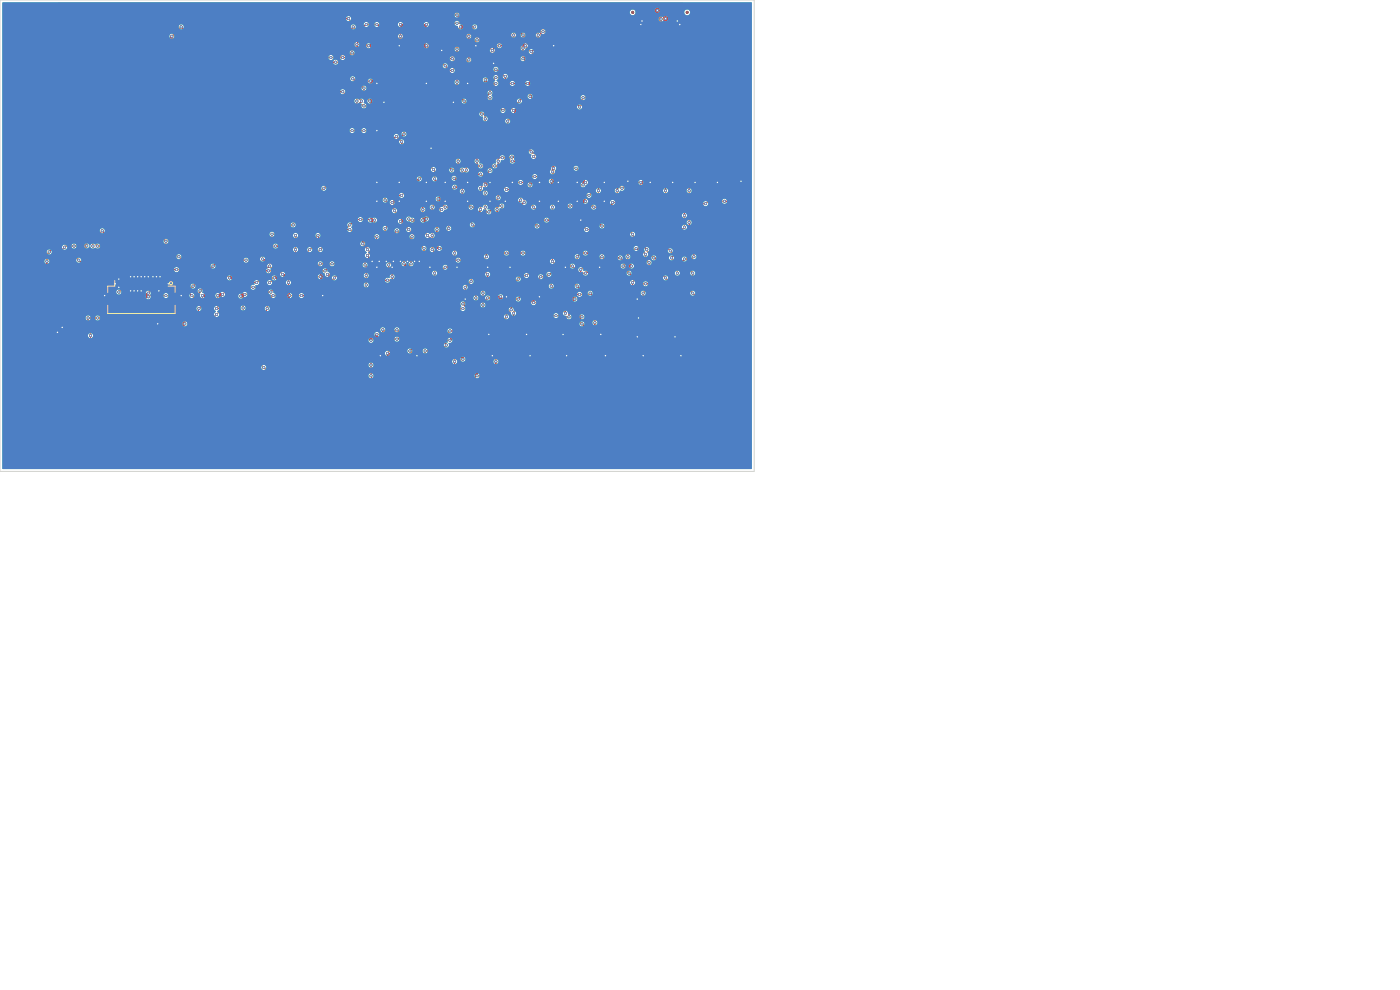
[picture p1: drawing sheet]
<svg xmlns="http://www.w3.org/2000/svg" width="297mm" height="210mm" viewBox="0 0 297 210" stroke-linecap="round" stroke-linejoin="round" font-family="sans-serif">
<g fill="#c83434">
<path d="M93 38.2h.6v.9h-.6z"/>
<path d="M94.6 38.2h.6v.9h-.6z"/>
<path d="M92.7 9.1h.6v.9h-.6z"/>
<path d="M93.5 9.7h.6v.9h-.6z"/>
<path d="M140.9 63.1h.6v.9h-.6z"/>
<path d="M142.2 63.1h.6v.9h-.6z"/>
<path d="M143.7 67.1h.6v.9h-.6z"/>
<path d="M142.4 67.1h.6v.9h-.6z"/>
<path d="M117 42.2h.6v.9h-.6z"/>
<path d="M118.6 42.2h.6v.9h-.6z"/>
<path d="M44 58.2h.6v.9h-.6z"/>
<path d="M45.6 58.2h.6v.9h-.6z"/>
<path d="M78.6 42.2h.6v.9h-.6z"/>
<path d="M80.2 42.2h.6v.9h-.6z"/>
<path d="M131.4 38.2h.6v.9h-.6z"/>
<path d="M133 38.2h.6v.9h-.6z"/>
<path d="M78.6 56.2h.6v.9h-.6z"/>
<path d="M80.2 56.2h.6v.9h-.6z"/>
<path d="M5.6 58.2h.6v.9h-.6z"/>
<path d="M7.2 58.2h.6v.9h-.6z"/>
<path d="M39.2 58.2h.6v.9h-.6z"/>
<path d="M40.8 58.2h.6v.9h-.6z"/>
<path d="M58.8 54.8h.2v.9h-.2z"/>
<path d="M89.1 56.2h.6v.9h-.6z"/>
<path d="M91.4 56.2h.6v.9h-.6z"/>
<path d="M48.8 58.2h.6v.9h-.6z"/>
<path d="M50.4 58.2h.6v.9h-.6z"/>
<path d="M102.1 71.1h.6v.9h-.6z"/>
<path d="M103.4 71.1h.6v.9h-.6z"/>
<path d="M104.7 71.1h.6v.9h-.6z"/>
<path d="M105.9 75.1h.6v.9h-.6z"/>
<path d="M104.6 75.1h.6v.9h-.6z"/>
<path d="M46.4 62.2h.6v.9h-.6z"/>
<path d="M48 62.2h.6v.9h-.6z"/>
<path d="M94.2 71.1h.6v.9h-.6z"/>
<path d="M95.4 71.1h.6v.9h-.6z"/>
<path d="M96.7 71.1h.6v.9h-.6z"/>
<path d="M97.9 75.1h.6v.9h-.6z"/>
<path d="M96.6 75.1h.7v.9h-.7z"/>
<path d="M95.4 75.1h.6v.9h-.6z"/>
<path d="M83.1 27.1h.6v.9h-.6z"/>
<path d="M84.4 27.1h.6v.9h-.6z"/>
<path d="M85.9 31.1h.6v.9h-.6z"/>
<path d="M88.2 42.2h.6v.9h-.6z"/>
<path d="M89.8 42.2h.6v.9h-.6z"/>
<path d="M110.7 9.2h.6v.9h-.6z"/>
<path d="M112.3 9.2h.6v.9h-.6z"/>
<path d="M117.9 56.2h.6v.9h-.6z"/>
<path d="M120.1 56.2h.6v.9h-.6z"/>
<path d="M44.4 54.8h.2v.9h-.2z"/>
<path d="M63.6 54.8h.2v.9h-.2z"/>
<path d="M97.8 46.2h.6v.9h-.6z"/>
<path d="M99.4 46.2h.6v.9h-.6z"/>
<path d="M93 17.2h.6v.9h-.6z"/>
<path d="M94.6 17.2h.6v.9h-.6z"/>
<path d="M56 62.2h.6v.9h-.6z"/>
<path d="M136.2 42.2h.6v.9h-.6z"/>
<path d="M137.8 42.2h.6v.9h-.6z"/>
<path d="M97.8 42.2h.6v.9h-.6z"/>
<path d="M99.4 42.2h.6v.9h-.6z"/>
<path d="M124.1 56.2h.2v.9h-.2z"/>
<path d="M124.6 56.2h.2v.9h-.2z"/>
<path d="M125.1 56.2h.2v.9h-.2z"/>
<path d="M125.6 56.2h.2v.9h-.2z"/>
<path d="M126.1 56.2h.2v.9h-.2z"/>
<path d="M126.6 56.2h.2v.9h-.2z"/>
<path d="M83.4 17.2h.6v.9h-.6z"/>
<path d="M85 17.2h.6v.9h-.6z"/>
<path d="M112.2 5.2h.6v.9h-.6z"/>
<path d="M113.8 5.2h.6v.9h-.6z"/>
<path d="M78.8 51h.2v.9h-.2z"/>
<path d="M79.3 51h.2v.9h-.2z"/>
<path d="M79.8 51h.2v.9h-.2z"/>
<path d="M80.3 51h.2v.9h-.2z"/>
<path d="M80.8 51h.2v.9h-.2z"/>
<path d="M81.3 51h.2v.9h-.2z"/>
<path d="M81.8 51h.2v.9h-.2z"/>
<path d="M82.3 51h.2v.9h-.2z"/>
<path d="M82.8 51h.2v.9h-.2z"/>
<path d="M83.3 51h.2v.9h-.2z"/>
<path d="M83.8 51h.2v.9h-.2z"/>
<path d="M84.3 51h.2v.9h-.2z"/>
<path d="M84.8 51h.2v.9h-.2z"/>
<path d="M85.3 51h.2v.9h-.2z"/>
<path d="M85.8 51h.2v.9h-.2z"/>
<path d="M86.3 51h.2v.9h-.2z"/>
<path d="M86.8 51h.2v.9h-.2z"/>
<path d="M87.3 51h.2v.9h-.2z"/>
<path d="M87.8 51h.2v.9h-.2z"/>
<path d="M88.3 51h.2v.9h-.2z"/>
<path d="M88.8 51h.2v.9h-.2z"/>
<path d="M89.3 51h.2v.9h-.2z"/>
<path d="M89.8 51h.2v.9h-.2z"/>
<path d="M90.3 51h.2v.9h-.2z"/>
<path d="M90.8 51h.2v.9h-.2z"/>
<path d="M91.3 51h.2v.9h-.2z"/>
<path d="M91.8 51h.2v.9h-.2z"/>
<path d="M92.3 51h.2v.9h-.2z"/>
<path d="M92.8 51h.2v.9h-.2z"/>
<path d="M93.3 51h.2v.9h-.2z"/>
<path d="M93.8 51h.2v.9h-.2z"/>
<path d="M136.6 45.2h.2v.9h-.2z"/>
<path d="M145.8 42.2h.6v.9h-.6z"/>
<path d="M147.4 42.2h.6v.9h-.6z"/>
<path d="M30.8 62.2h.6v.9h-.6z"/>
<path d="M32.4 62.2h.6v.9h-.6z"/>
<path d="M106.2 56.2h.6v.9h-.6z"/>
<path d="M108.5 56.2h.6v.9h-.6z"/>
<path d="M120.6 5h.2v.9h-.2z"/>
<path d="M150.6 42.2h.6v.9h-.6z"/>
<path d="M152.2 42.2h.6v.9h-.6z"/>
<path d="M115.5 9.2h.6v.9h-.6z"/>
<path d="M117.7 9.2h.6v.9h-.6z"/>
<path d="M155.4 42.2h.6v.9h-.6z"/>
<path d="M11.1 69.7h.4v.3h-.4z"/>
<path d="M11.1 70.4h.4v.3h-.4z"/>
<path d="M11.1 71h.4v.3h-.4z"/>
<path d="M13 69.7h.5v.3h-.5z"/>
<path d="M13 70.4h.5v.3h-.5z"/>
<path d="M13 71h.5v.3h-.5z"/>
<path d="M75.8 17h.2v.9h-.2z"/>
<path d="M98.9 63.1h.6v.9h-.6z"/>
<path d="M93 5.2h.6v.9h-.6z"/>
<path d="M94.6 5.2h.6v.9h-.6z"/>
<path d="M83.4 5.2h.6v.9h-.6z"/>
<path d="M85 5.2h.6v.9h-.6z"/>
<path d="M5.6 68.2h.6v.9h-.6z"/>
<path d="M7.2 68.2h.6v.9h-.6z"/>
<path d="M83.4 42.2h.6v.9h-.6z"/>
<path d="M85 42.2h.6v.9h-.6z"/>
<path d="M107.4 46.2h.6v.9h-.6z"/>
<path d="M109 46.2h.6v.9h-.6z"/>
<path d="M93 46.2h.6v.9h-.6z"/>
<path d="M94.6 46.2h.6v.9h-.6z"/>
<path d="M89.4 21.2h.6v.9h-.6z"/>
<path d="M91 21.2h.6v.9h-.6z"/>
<path d="M133.9 63.1h.6v.9h-.6z"/>
<path d="M135.2 63.1h.6v.9h-.6z"/>
<path d="M136.7 67.1h.6v.9h-.6z"/>
<path d="M135.4 67.1h.6v.9h-.6z"/>
<path d="M107.4 17.2h.6v.9h-.6z"/>
<path d="M135.4 52.5h.2v.9h-.2z"/>
<path d="M6 65.2h.2v.9h-.2z"/>
<path d="M51.6 65.2h.2v.9h-.2z"/>
<path d="M6 71.2h.2v.9h-.2z"/>
<path d="M10.4 62.2h.6v.9h-.6z"/>
<path d="M10.4 58.2h.6v.9h-.6z"/>
<path d="M12 58.2h.6v.9h-.6z"/>
<path d="M78.6 46.2h.6v.9h-.6z"/>
<path d="M80.2 46.2h.6v.9h-.6z"/>
<path d="M112.2 38.2h.6v.9h-.6z"/>
<path d="M113.8 38.2h.6v.9h-.6z"/>
<path d="M97.8 17.2h.6v.9h-.6z"/>
<path d="M99.4 17.2h.6v.9h-.6z"/>
<path d="M112.2 17.2h.6v.9h-.6z"/>
<path d="M89.8 24.2h.2v.9h-.2z"/>
<path d="M150.6 38.2h.6v.9h-.6z"/>
<path d="M152.2 38.2h.6v.9h-.6z"/>
<path d="M78.6 17.2h.6v.9h-.6z"/>
<path d="M80.2 17.2h.6v.9h-.6z"/>
<path d="M56.4 65.2h.2v.9h-.2z"/>
<path d="M78.3 71.1h.6v.9h-.6z"/>
<path d="M79.6 71.1h.6v.9h-.6z"/>
<path d="M80.8 71.1h.6v.9h-.6z"/>
<path d="M82 75.1h.6v.9h-.6z"/>
<path d="M80.8 75.1h.6v.9h-.6z"/>
<path d="M105.9 63.1h.6v.9h-.6z"/>
<path d="M107.2 63.1h.6v.9h-.6z"/>
<path d="M108.7 67.1h.6v.9h-.6z"/>
<path d="M26.4 65.2h.2v.9h-.2z"/>
<path d="M118 71.1h.6v.9h-.6z"/>
<path d="M119.3 71.1h.6v.9h-.6z"/>
<path d="M120.5 71.1h.6v.9h-.6z"/>
<path d="M121.7 75.1h.6v.9h-.6z"/>
<path d="M120.5 75.1h.6v.9h-.6z"/>
<path d="M86.2 71.1h.6v.9h-.6z"/>
<path d="M87.5 71.1h.6v.9h-.6z"/>
<path d="M88.8 71.1h.6v.9h-.6z"/>
<path d="M90 75.1h.6v.9h-.6z"/>
<path d="M88.7 75.1h.6v.9h-.6z"/>
<path d="M111.9 56.2h.6v.9h-.6z"/>
<path d="M114.1 56.2h.6v.9h-.6z"/>
<path d="M107.4 42.2h.6v.9h-.6z"/>
<path d="M109 42.2h.6v.9h-.6z"/>
<path d="M98 9.2h.6v.9h-.6z"/>
<path d="M100.3 9.2h.6v.9h-.6z"/>
<path d="M75.8 9h.2v.9h-.2z"/>
<path d="M121.8 46.2h.6v.9h-.6z"/>
<path d="M123.4 46.2h.6v.9h-.6z"/>
<path d="M35.1 59.5h.3v1.3h-.3z"/>
<path d="M34.6 59.5h.3v1.3h-.3z"/>
<path d="M34.1 59.5h.3v1.3h-.3z"/>
<path d="M33.6 59.5h.3v1.3h-.3z"/>
<path d="M33.1 59.5h.3v1.3h-.3z"/>
<path d="M32.6 59.5h.3v1.3h-.3z"/>
<path d="M32.1 59.5h.3v1.3h-.3z"/>
<path d="M31.6 59.5h.3v1.3h-.3z"/>
<path d="M31.1 59.5h.3v1.3h-.3z"/>
<path d="M30.6 59.5h.3v1.3h-.3z"/>
<path d="M30.1 59.5h.3v1.3h-.3z"/>
<path d="M29.6 59.5h.3v1.3h-.3z"/>
<path d="M29.1 59.5h.3v1.3h-.3z"/>
<path d="M28.6 59.5h.3v1.3h-.3z"/>
<path d="M28.1 59.5h.3v1.3h-.3z"/>
<path d="M27.6 59.5h.3v1.3h-.3z"/>
<path d="M27.1 59.5h.3v1.3h-.3z"/>
<path d="M26.6 59.5h.3v1.3h-.3z"/>
<path d="M26.1 59.5h.3v1.3h-.3z"/>
<path d="M25.6 59.5h.3v1.3h-.3z"/>
<path d="M25.1 59.5h.3v1.3h-.3z"/>
<path d="M24.6 59.5h.3v1.3h-.3z"/>
<path d="M133.9 71.1h.6v.9h-.6z"/>
<path d="M135.1 71.1h.7v.9h-.7z"/>
<path d="M136.4 71.1h.6v.9h-.6z"/>
<path d="M137.6 75.1h.6v.9h-.6z"/>
<path d="M136.3 75.1h.7v.9h-.7z"/>
<path d="M78.6 21.2h.6v.9h-.6z"/>
<path d="M80.8 21.2h.6v.9h-.6z"/>
<path d="M41.6 62.2h.6v.9h-.6z"/>
<path d="M43.2 62.2h.6v.9h-.6z"/>
<path d="M83.4 38.2h.6v.9h-.6z"/>
<path d="M85 38.2h.6v.9h-.6z"/>
<path d="M102.6 42.2h.6v.9h-.6z"/>
<path d="M104.2 42.2h.6v.9h-.6z"/>
<path d="M15.2 62.2h.6v.9h-.6z"/>
<path d="M16.8 62.2h.6v.9h-.6z"/>
<path d="M85 24.2h.2v.9h-.2z"/>
<path d="M36.9 68.2h.6v.9h-.6z"/>
<path d="M38.5 68.2h.6v.9h-.6z"/>
<path d="M100.3 24.2h.2v.9h-.2z"/>
<path d="M83.4 56.2h.6v.9h-.6z"/>
<path d="M85.7 56.2h.6v.9h-.6z"/>
<path d="M79.9 29h.2v.9h-.2z"/>
<path d="M26 62.2h.6v.9h-.6z"/>
<path d="M141 42.2h.6v.9h-.6z"/>
<path d="M142.6 42.2h.6v.9h-.6z"/>
<path d="M5.6 62.2h.6v.9h-.6z"/>
<path d="M7.2 62.2h.6v.9h-.6z"/>
<path d="M112.6 34.8h.2v.9h-.2z"/>
<path d="M20 62.2h.6v.9h-.6z"/>
<path d="M22.2 62.2h.6v.9h-.6z"/>
<path d="M103 20.2h.2v.9h-.2z"/>
<path d="M93.4 49.2h.2v.9h-.2z"/>
<path d="M83.4 9.2h.6v.9h-.6z"/>
<path d="M85 9.2h.6v.9h-.6z"/>
<path d="M42 65.2h.2v.9h-.2z"/>
<path d="M51.2 62.2h.6v.9h-.6z"/>
<path d="M52.8 62.2h.6v.9h-.6z"/>
<path d="M90.1 27.1h.6v.9h-.6z"/>
<path d="M91.4 27.1h.6v.9h-.6z"/>
<path d="M92.9 31.1h.6v.9h-.6z"/>
<path d="M91.6 31.1h.6v.9h-.6z"/>
<path d="M136.2 38.2h.6v.9h-.6z"/>
<path d="M137.8 38.2h.6v.9h-.6z"/>
<path d="M112.9 63.1h.6v.9h-.6z"/>
<path d="M114.2 63.1h.6v.9h-.6z"/>
<path d="M115.7 67.1h.6v.9h-.6z"/>
<path d="M68 58.2h.6v.9h-.6z"/>
<path d="M69.6 58.2h.6v.9h-.6z"/>
<path d="M102.6 46.2h.6v.9h-.6z"/>
<path d="M104.2 46.2h.6v.9h-.6z"/>
<path d="M147.9 63.1h.6v.9h-.6z"/>
<path d="M149.2 63.1h.6v.9h-.6z"/>
<path d="M150.7 67.1h.6v.9h-.6z"/>
<path d="M40.6 68h.1v.9h-.1z"/>
<path d="M126.6 46.2h.6v.9h-.6z"/>
<path d="M128.2 46.2h.6v.9h-.6z"/>
<path d="M94.8 56.2h.6v.9h-.6z"/>
<path d="M97.1 56.2h.6v.9h-.6z"/>
<path d="M112.6 20.2h.2v.9h-.2z"/>
<path d="M142.1 56.2h.2v.9h-.2z"/>
<path d="M142.6 56.2h.2v.9h-.2z"/>
<path d="M143.1 56.2h.2v.9h-.2z"/>
<path d="M143.6 56.2h.2v.9h-.2z"/>
<path d="M107.4 5.2h.6v.9h-.6z"/>
<path d="M109 5.2h.6v.9h-.6z"/>
<path d="M78.6 9.2h.6v.9h-.6z"/>
<path d="M80.2 9.2h.6v.9h-.6z"/>
<path d="M131.4 42.2h.6v.9h-.6z"/>
<path d="M133 42.2h.6v.9h-.6z"/>
<path d="M145.8 38.2h.6v.9h-.6z"/>
<path d="M147.4 38.2h.6v.9h-.6z"/>
<path d="M94.2 21.2h.6v.9h-.6z"/>
<path d="M96.5 21.2h.6v.9h-.6z"/>
<path d="M78.6 27.2h.6v.9h-.6z"/>
<path d="M80.2 27.2h.6v.9h-.6z"/>
<path d="M58.4 58.2h.6v.9h-.6z"/>
<path d="M60 58.2h.6v.9h-.6z"/>
<path d="M102.6 38.2h.6v.9h-.6z"/>
<path d="M104.2 38.2h.6v.9h-.6z"/>
<path d="M88.2 5.2h.6v.9h-.6z"/>
<path d="M89.8 5.2h.6v.9h-.6z"/>
<path d="M84.6 21.2h.6v.9h-.6z"/>
<path d="M86.2 21.2h.6v.9h-.6z"/>
<path d="M110.1 71.1h.6v.9h-.6z"/>
<path d="M111.3 71.1h.6v.9h-.6z"/>
<path d="M112.6 71.1h.6v.9h-.6z"/>
<path d="M113.8 75.1h.6v.9h-.6z"/>
<path d="M112.5 75.1h.6v.9h-.6z"/>
<path d="M65.6 62.2h.6v.9h-.6z"/>
<path d="M67.8 62.2h.6v.9h-.6z"/>
<path d="M126.9 63.1h.6v.9h-.6z"/>
<path d="M128.2 63.1h.6v.9h-.6z"/>
<path d="M129.7 67.1h.6v.9h-.6z"/>
<path d="M128.4 67.1h.6v.9h-.6z"/>
<path d="M78.6 5.2h.6v.9h-.6z"/>
<path d="M80.2 5.2h.6v.9h-.6z"/>
<path d="M136.1 4.7h.3v1.1h-.3z"/>
<path d="M137.1 4.7h.3v1.1h-.3z"/>
<path d="M138.6 4.7h.3v1.1h-.3z"/>
<path d="M139.6 4.7h.3v1.1h-.3z"/>
<path d="M140.1 4.7h.3v1.1h-.3z"/>
<path d="M141.1 4.7h.3v1.1h-.3z"/>
<path d="M142.6 4.7h.3v1.1h-.3z"/>
<path d="M143.6 4.7h.3v1.1h-.3z"/>
<path d="M143.1 4.7h.3v1.1h-.3z"/>
<path d="M142.1 4.7h.3v1.1h-.3z"/>
<path d="M141.6 4.7h.3v1.1h-.3z"/>
<path d="M140.6 4.7h.3v1.1h-.3z"/>
<path d="M139.1 4.7h.3v1.1h-.3z"/>
<path d="M138.1 4.7h.3v1.1h-.3z"/>
<path d="M137.6 4.7h.3v1.1h-.3z"/>
<path d="M136.6 4.7h.3v1.1h-.3z"/>
<path d="M107.4 23.2h.6v.9h-.6z"/>
<path d="M109 23.2h.6v.9h-.6z"/>
<path d="M155.4 38.2h.6v.9h-.6z"/>
<path d="M157 38.2h.6v.9h-.6z"/>
<path d="M119.9 63.1h.6v.9h-.6z"/>
<path d="M121.2 63.1h.6v.9h-.6z"/>
<path d="M122.7 67.1h.6v.9h-.6z"/>
<path d="M121.4 67.1h.6v.9h-.6z"/>
<path d="M102.6 5.2h.6v.9h-.6z"/>
<path d="M104.2 5.2h.6v.9h-.6z"/>
<path d="M34.7 50.6h.2v.7h-.2z"/>
<path d="M34.7 53.7h.2v.7h-.2z"/>
<path d="M34.3 50.6h.2v.7h-.2z"/>
<path d="M34.3 53.7h.2v.7h-.2z"/>
<path d="M33.9 50.6h.2v.7h-.2z"/>
<path d="M33.9 53.7h.2v.7h-.2z"/>
<path d="M33.5 50.6h.2v.7h-.2z"/>
<path d="M33.5 53.7h.2v.7h-.2z"/>
<path d="M33.1 50.6h.2v.7h-.2z"/>
<path d="M33.1 53.7h.2v.7h-.2z"/>
<path d="M32.7 50.6h.2v.7h-.2z"/>
<path d="M32.7 53.7h.2v.7h-.2z"/>
<path d="M32.3 50.6h.2v.7h-.2z"/>
<path d="M32.3 53.7h.2v.7h-.2z"/>
<path d="M31.9 50.6h.2v.7h-.2z"/>
<path d="M31.9 53.7h.2v.7h-.2z"/>
<path d="M31.5 50.6h.2v.7h-.2z"/>
<path d="M31.5 53.7h.2v.7h-.2z"/>
<path d="M31.1 50.6h.2v.7h-.2z"/>
<path d="M31.1 53.7h.2v.7h-.2z"/>
<path d="M30.7 50.6h.2v.7h-.2z"/>
<path d="M30.7 53.7h.2v.7h-.2z"/>
<path d="M30.3 50.6h.2v.7h-.2z"/>
<path d="M30.3 53.7h.2v.7h-.2z"/>
<path d="M29.9 50.6h.2v.7h-.2z"/>
<path d="M29.9 53.7h.2v.7h-.2z"/>
<path d="M29.5 50.6h.2v.7h-.2z"/>
<path d="M29.5 53.7h.2v.7h-.2z"/>
<path d="M29.1 50.6h.2v.7h-.2z"/>
<path d="M29.1 53.7h.2v.7h-.2z"/>
<path d="M28.7 50.6h.2v.7h-.2z"/>
<path d="M28.7 53.7h.2v.7h-.2z"/>
<path d="M28.3 50.6h.2v.7h-.2z"/>
<path d="M28.3 53.7h.2v.7h-.2z"/>
<path d="M27.9 50.6h.2v.7h-.2z"/>
<path d="M27.9 53.7h.2v.7h-.2z"/>
<path d="M27.5 50.6h.2v.7h-.2z"/>
<path d="M27.5 53.7h.2v.7h-.2z"/>
<path d="M27.1 50.6h.2v.7h-.2z"/>
<path d="M27.1 53.7h.2v.7h-.2z"/>
<path d="M26.7 50.6h.2v.7h-.2z"/>
<path d="M26.7 53.7h.2v.7h-.2z"/>
<path d="M26.3 50.6h.2v.7h-.2z"/>
<path d="M26.3 53.7h.2v.7h-.2z"/>
<path d="M25.9 50.6h.2v.7h-.2z"/>
<path d="M25.9 53.7h.2v.7h-.2z"/>
<path d="M25.5 50.6h.2v.7h-.2z"/>
<path d="M25.5 53.7h.2v.7h-.2z"/>
<path d="M25.1 50.6h.2v.7h-.2z"/>
<path d="M25.1 53.7h.2v.7h-.2z"/>
<path d="M24.7 50.6h.2v.7h-.2z"/>
<path d="M24.7 53.7h.2v.7h-.2z"/>
<path d="M24.3 50.6h.2v.7h-.2z"/>
<path d="M24.3 53.7h.2v.7h-.2z"/>
<path d="M23.9 50.6h.2v.7h-.2z"/>
<path d="M23.9 53.7h.2v.7h-.2z"/>
<path d="M23.5 50.6h.2v.7h-.2z"/>
<path d="M23.5 53.7h.2v.7h-.2z"/>
<path d="M23.1 50.6h.2v.7h-.2z"/>
<path d="M23.1 53.7h.2v.7h-.2z"/>
<path d="M22.7 50.6h.2v.7h-.2z"/>
<path d="M22.7 53.7h.2v.7h-.2z"/>
<path d="M22.3 50.6h.2v.7h-.2z"/>
<path d="M22.3 53.7h.2v.7h-.2z"/>
<path d="M21.9 50.6h.2v.7h-.2z"/>
<path d="M21.9 53.7h.2v.7h-.2z"/>
<path d="M21.5 50.6h.2v.7h-.2z"/>
<path d="M21.5 53.7h.2v.7h-.2z"/>
<path d="M21.1 50.6h.2v.7h-.2z"/>
<path d="M21.1 53.7h.2v.7h-.2z"/>
<path d="M20.7 50.6h.2v.7h-.2z"/>
<path d="M20.7 53.7h.2v.7h-.2z"/>
<path d="M20.3 50.6h.2v.7h-.2z"/>
<path d="M20.3 53.7h.2v.7h-.2z"/>
<path d="M19.9 50.6h.2v.7h-.2z"/>
<path d="M19.9 53.7h.2v.7h-.2z"/>
<path d="M19.5 50.6h.2v.7h-.2z"/>
<path d="M19.5 53.7h.2v.7h-.2z"/>
<path d="M19.1 50.6h.2v.7h-.2z"/>
<path d="M19.1 53.7h.2v.7h-.2z"/>
<path d="M18.7 50.6h.2v.7h-.2z"/>
<path d="M18.7 53.7h.2v.7h-.2z"/>
<path d="M18.3 50.6h.2v.7h-.2z"/>
<path d="M18.3 53.7h.2v.7h-.2z"/>
<path d="M17.9 50.6h.2v.7h-.2z"/>
<path d="M17.9 53.7h.2v.7h-.2z"/>
<path d="M17.5 50.6h.2v.7h-.2z"/>
<path d="M17.5 53.7h.2v.7h-.2z"/>
<path d="M17.1 50.6h.2v.7h-.2z"/>
<path d="M17.1 53.7h.2v.7h-.2z"/>
<path d="M16.7 50.6h.2v.7h-.2z"/>
<path d="M16.7 53.7h.2v.7h-.2z"/>
<path d="M16.3 50.6h.2v.7h-.2z"/>
<path d="M16.3 53.7h.2v.7h-.2z"/>
<path d="M15.9 50.6h.2v.7h-.2z"/>
<path d="M15.9 53.7h.2v.7h-.2z"/>
<path d="M15.5 50.6h.2v.7h-.2z"/>
<path d="M15.5 53.7h.2v.7h-.2z"/>
<path d="M15.1 50.6h.2v.7h-.2z"/>
<path d="M15.1 53.7h.2v.7h-.2z"/>
<path d="M93 42.2h.6v.9h-.6z"/>
<path d="M94.6 42.2h.6v.9h-.6z"/>
<path d="M141.8 71.1h.6v.9h-.6z"/>
<path d="M143.1 71.1h.6v.9h-.6z"/>
<path d="M144.4 71.1h.6v.9h-.6z"/>
<path d="M145.6 75.1h.6v.9h-.6z"/>
<path d="M144.3 75.1h.6v.9h-.6z"/>
<path d="M121.8 42.2h.6v.9h-.6z"/>
<path d="M123.4 42.2h.6v.9h-.6z"/>
<path d="M18.5 68.2h.3v.9h-.3z"/>
<path d="M19 68.2h.3v.9h-.3z"/>
<path d="M63.2 58.2h.6v.9h-.6z"/>
<path d="M64.8 58.2h.6v.9h-.6z"/>
<path d="M78.6 38.2h.6v.9h-.6z"/>
<path d="M80.2 38.2h.6v.9h-.6z"/>
<path d="M141 38.2h.6v.9h-.6z"/>
<path d="M142.6 38.2h.6v.9h-.6z"/>
<path d="M117 5.2h.6v.9h-.6z"/>
<path d="M118.6 5.2h.6v.9h-.6z"/>
<path d="M117 38.2h.6v.9h-.6z"/>
<path d="M118.6 38.2h.6v.9h-.6z"/>
<path d="M117 17.2h.6v.9h-.6z"/>
<path d="M118.6 17.2h.6v.9h-.6z"/>
<path d="M87.6 79.2h.2v.9h-.2z"/>
<path d="M100.8 79.2h.2v.9h-.2z"/>
<path d="M117 46.2h.6v.9h-.6z"/>
<path d="M118.6 46.2h.6v.9h-.6z"/>
<path d="M103.4 9.1h.6v.9h-.6z"/>
<path d="M104.7 9.1h.6v.9h-.6z"/>
<path d="M106.2 13.1h.6v.9h-.6z"/>
<path d="M104.9 13.1h.6v.9h-.6z"/>
<path d="M88.2 9.2h.6v.9h-.6z"/>
<path d="M89.8 9.2h.6v.9h-.6z"/>
<path d="M20.8 74.5h.2v.9h-.2z"/>
<path d="M97.8 38.2h.6v.9h-.6z"/>
<path d="M99.4 38.2h.6v.9h-.6z"/>
<path d="M78.8 79.2h.2v.9h-.2z"/>
<path d="M121.8 38.2h.6v.9h-.6z"/>
<path d="M123.4 38.2h.6v.9h-.6z"/>
<path d="M12.4 75h.2v.9h-.2z"/>
<path d="M133.1 56.2h.2v.9h-.2z"/>
<path d="M133.6 56.2h.2v.9h-.2z"/>
<path d="M83.8 34.8h.2v.9h-.2z"/>
<path d="M15.2 58.2h.6v.9h-.6z"/>
<path d="M16.8 58.2h.6v.9h-.6z"/>
<path d="M68.7 7.6h.2v.7h-.2z"/>
<path d="M68.7 10.7h.2v.7h-.2z"/>
<path d="M68.3 7.6h.2v.7h-.2z"/>
<path d="M68.3 10.7h.2v.7h-.2z"/>
<path d="M67.9 7.6h.2v.7h-.2z"/>
<path d="M67.9 10.7h.2v.7h-.2z"/>
<path d="M67.5 7.6h.2v.7h-.2z"/>
<path d="M67.5 10.7h.2v.7h-.2z"/>
<path d="M67.1 7.6h.2v.7h-.2z"/>
<path d="M67.1 10.7h.2v.7h-.2z"/>
<path d="M66.7 7.6h.2v.7h-.2z"/>
<path d="M66.7 10.7h.2v.7h-.2z"/>
<path d="M66.3 7.6h.2v.7h-.2z"/>
<path d="M66.3 10.7h.2v.7h-.2z"/>
<path d="M65.9 7.6h.2v.7h-.2z"/>
<path d="M65.9 10.7h.2v.7h-.2z"/>
<path d="M65.5 7.6h.2v.7h-.2z"/>
<path d="M65.5 10.7h.2v.7h-.2z"/>
<path d="M65.1 7.6h.2v.7h-.2z"/>
<path d="M65.1 10.7h.2v.7h-.2z"/>
<path d="M64.7 7.6h.2v.7h-.2z"/>
<path d="M64.7 10.7h.2v.7h-.2z"/>
<path d="M64.3 7.6h.2v.7h-.2z"/>
<path d="M64.3 10.7h.2v.7h-.2z"/>
<path d="M63.9 7.6h.2v.7h-.2z"/>
<path d="M63.9 10.7h.2v.7h-.2z"/>
<path d="M63.5 7.6h.2v.7h-.2z"/>
<path d="M63.5 10.7h.2v.7h-.2z"/>
<path d="M63.1 7.6h.2v.7h-.2z"/>
<path d="M63.1 10.7h.2v.7h-.2z"/>
<path d="M62.7 7.6h.2v.7h-.2z"/>
<path d="M62.7 10.7h.2v.7h-.2z"/>
<path d="M62.3 7.6h.2v.7h-.2z"/>
<path d="M62.3 10.7h.2v.7h-.2z"/>
<path d="M61.9 7.6h.2v.7h-.2z"/>
<path d="M61.9 10.7h.2v.7h-.2z"/>
<path d="M61.5 7.6h.2v.7h-.2z"/>
<path d="M61.5 10.7h.2v.7h-.2z"/>
<path d="M61.1 7.6h.2v.7h-.2z"/>
<path d="M61.1 10.7h.2v.7h-.2z"/>
<path d="M60.7 7.6h.2v.7h-.2z"/>
<path d="M60.7 10.7h.2v.7h-.2z"/>
<path d="M60.3 7.6h.2v.7h-.2z"/>
<path d="M60.3 10.7h.2v.7h-.2z"/>
<path d="M59.9 7.6h.2v.7h-.2z"/>
<path d="M59.9 10.7h.2v.7h-.2z"/>
<path d="M59.5 7.6h.2v.7h-.2z"/>
<path d="M59.5 10.7h.2v.7h-.2z"/>
<path d="M59.1 7.6h.2v.7h-.2z"/>
<path d="M59.1 10.7h.2v.7h-.2z"/>
<path d="M58.7 7.6h.2v.7h-.2z"/>
<path d="M58.7 10.7h.2v.7h-.2z"/>
<path d="M58.3 7.6h.2v.7h-.2z"/>
<path d="M58.3 10.7h.2v.7h-.2z"/>
<path d="M57.9 7.6h.2v.7h-.2z"/>
<path d="M57.9 10.7h.2v.7h-.2z"/>
<path d="M57.5 7.6h.2v.7h-.2z"/>
<path d="M57.5 10.7h.2v.7h-.2z"/>
<path d="M57.1 7.6h.2v.7h-.2z"/>
<path d="M57.1 10.7h.2v.7h-.2z"/>
<path d="M56.7 7.6h.2v.7h-.2z"/>
<path d="M56.7 10.7h.2v.7h-.2z"/>
<path d="M56.3 7.6h.2v.7h-.2z"/>
<path d="M56.3 10.7h.2v.7h-.2z"/>
<path d="M55.9 7.6h.2v.7h-.2z"/>
<path d="M55.9 10.7h.2v.7h-.2z"/>
<path d="M55.5 7.6h.2v.7h-.2z"/>
<path d="M55.5 10.7h.2v.7h-.2z"/>
<path d="M55.1 7.6h.2v.7h-.2z"/>
<path d="M55.1 10.7h.2v.7h-.2z"/>
<path d="M54.7 7.6h.2v.7h-.2z"/>
<path d="M54.7 10.7h.2v.7h-.2z"/>
<path d="M54.3 7.6h.2v.7h-.2z"/>
<path d="M54.3 10.7h.2v.7h-.2z"/>
<path d="M53.9 7.6h.2v.7h-.2z"/>
<path d="M53.9 10.7h.2v.7h-.2z"/>
<path d="M53.5 7.6h.2v.7h-.2z"/>
<path d="M53.5 10.7h.2v.7h-.2z"/>
<path d="M53.1 7.6h.2v.7h-.2z"/>
<path d="M53.1 10.7h.2v.7h-.2z"/>
<path d="M52.7 7.6h.2v.7h-.2z"/>
<path d="M52.7 10.7h.2v.7h-.2z"/>
<path d="M52.3 7.6h.2v.7h-.2z"/>
<path d="M52.3 10.7h.2v.7h-.2z"/>
<path d="M51.9 7.6h.2v.7h-.2z"/>
<path d="M51.9 10.7h.2v.7h-.2z"/>
<path d="M51.5 7.6h.2v.7h-.2z"/>
<path d="M51.5 10.7h.2v.7h-.2z"/>
<path d="M51.1 7.6h.2v.7h-.2z"/>
<path d="M51.1 10.7h.2v.7h-.2z"/>
<path d="M50.7 7.6h.2v.7h-.2z"/>
<path d="M50.7 10.7h.2v.7h-.2z"/>
<path d="M50.3 7.6h.2v.7h-.2z"/>
<path d="M50.3 10.7h.2v.7h-.2z"/>
<path d="M49.9 7.6h.2v.7h-.2z"/>
<path d="M49.9 10.7h.2v.7h-.2z"/>
<path d="M49.5 7.6h.2v.7h-.2z"/>
<path d="M49.5 10.7h.2v.7h-.2z"/>
<path d="M49.1 7.6h.2v.7h-.2z"/>
<path d="M49.1 10.7h.2v.7h-.2z"/>
<path d="M83.2 79.2h.2v.9h-.2z"/>
<path d="M107.4 38.2h.6v.9h-.6z"/>
<path d="M109 38.2h.6v.9h-.6z"/>
<path d="M96.4 79.2h.2v.9h-.2z"/>
<path d="M126.6 38.2h.6v.9h-.6z"/>
<path d="M128.2 38.2h.6v.9h-.6z"/>
<path d="M100.5 56.2h.6v.9h-.6z"/>
<path d="M102.8 56.2h.6v.9h-.6z"/>
<path d="M92 79.2h.2v.9h-.2z"/>
<path d="M126.6 42.2h.6v.9h-.6z"/>
<path d="M128.2 42.2h.6v.9h-.6z"/>
<path d="M79 49.2h.2v.9h-.2z"/>
<path d="M75.8 5h.2v.9h-.2z"/>
<path d="M102.6 17.2h.6v.9h-.6z"/>
<path d="M104.2 17.2h.6v.9h-.6z"/>
<path d="M71.6 58h.2v.9h-.2z"/>
<path d="M88.2 46.2h.6v.9h-.6z"/>
<path d="M89.8 46.2h.6v.9h-.6z"/>
<path d="M75.8 46h.2v.9h-.2z"/>
<path d="M68.7 50.6h.2v.7h-.2z"/>
<path d="M68.7 53.7h.2v.7h-.2z"/>
<path d="M68.3 50.6h.2v.7h-.2z"/>
<path d="M68.3 53.7h.2v.7h-.2z"/>
<path d="M67.9 50.6h.2v.7h-.2z"/>
<path d="M67.9 53.7h.2v.7h-.2z"/>
<path d="M67.5 50.6h.2v.7h-.2z"/>
<path d="M67.5 53.7h.2v.7h-.2z"/>
<path d="M67.1 50.6h.2v.7h-.2z"/>
<path d="M67.1 53.7h.2v.7h-.2z"/>
<path d="M66.7 50.6h.2v.7h-.2z"/>
<path d="M66.7 53.7h.2v.7h-.2z"/>
<path d="M66.3 50.6h.2v.7h-.2z"/>
<path d="M66.3 53.7h.2v.7h-.2z"/>
<path d="M65.9 50.6h.2v.7h-.2z"/>
<path d="M65.9 53.7h.2v.7h-.2z"/>
<path d="M65.5 50.6h.2v.7h-.2z"/>
<path d="M65.5 53.7h.2v.7h-.2z"/>
<path d="M65.1 50.6h.2v.7h-.2z"/>
<path d="M65.1 53.7h.2v.7h-.2z"/>
<path d="M64.7 50.6h.2v.7h-.2z"/>
<path d="M64.7 53.7h.2v.7h-.2z"/>
<path d="M64.3 50.6h.2v.7h-.2z"/>
<path d="M64.3 53.7h.2v.7h-.2z"/>
<path d="M63.9 50.6h.2v.7h-.2z"/>
<path d="M63.9 53.7h.2v.7h-.2z"/>
<path d="M63.5 50.6h.2v.7h-.2z"/>
<path d="M63.5 53.7h.2v.7h-.2z"/>
<path d="M63.1 50.6h.2v.7h-.2z"/>
<path d="M63.1 53.7h.2v.7h-.2z"/>
<path d="M62.7 50.6h.2v.7h-.2z"/>
<path d="M62.7 53.7h.2v.7h-.2z"/>
<path d="M62.3 50.6h.2v.7h-.2z"/>
<path d="M62.3 53.7h.2v.7h-.2z"/>
<path d="M61.9 50.6h.2v.7h-.2z"/>
<path d="M61.9 53.7h.2v.7h-.2z"/>
<path d="M61.5 50.6h.2v.7h-.2z"/>
<path d="M61.5 53.7h.2v.7h-.2z"/>
<path d="M61.1 50.6h.2v.7h-.2z"/>
<path d="M61.1 53.7h.2v.7h-.2z"/>
<path d="M60.7 50.6h.2v.7h-.2z"/>
<path d="M60.7 53.7h.2v.7h-.2z"/>
<path d="M60.3 50.6h.2v.7h-.2z"/>
<path d="M60.3 53.7h.2v.7h-.2z"/>
<path d="M59.9 50.6h.2v.7h-.2z"/>
<path d="M59.9 53.7h.2v.7h-.2z"/>
<path d="M59.5 50.6h.2v.7h-.2z"/>
<path d="M59.5 53.7h.2v.7h-.2z"/>
<path d="M59.1 50.6h.2v.7h-.2z"/>
<path d="M59.1 53.7h.2v.7h-.2z"/>
<path d="M58.7 50.6h.2v.7h-.2z"/>
<path d="M58.7 53.7h.2v.7h-.2z"/>
<path d="M58.3 50.6h.2v.7h-.2z"/>
<path d="M58.3 53.7h.2v.7h-.2z"/>
<path d="M57.9 50.6h.2v.7h-.2z"/>
<path d="M57.9 53.7h.2v.7h-.2z"/>
<path d="M57.5 50.6h.2v.7h-.2z"/>
<path d="M57.5 53.7h.2v.7h-.2z"/>
<path d="M57.1 50.6h.2v.7h-.2z"/>
<path d="M57.1 53.7h.2v.7h-.2z"/>
<path d="M56.7 50.6h.2v.7h-.2z"/>
<path d="M56.7 53.7h.2v.7h-.2z"/>
<path d="M56.3 50.6h.2v.7h-.2z"/>
<path d="M56.3 53.7h.2v.7h-.2z"/>
<path d="M55.9 50.6h.2v.7h-.2z"/>
<path d="M55.9 53.7h.2v.7h-.2z"/>
<path d="M55.5 50.6h.2v.7h-.2z"/>
<path d="M55.5 53.7h.2v.7h-.2z"/>
<path d="M55.1 50.6h.2v.7h-.2z"/>
<path d="M55.1 53.7h.2v.7h-.2z"/>
<path d="M54.7 50.6h.2v.7h-.2z"/>
<path d="M54.7 53.7h.2v.7h-.2z"/>
<path d="M54.3 50.6h.2v.7h-.2z"/>
<path d="M54.3 53.7h.2v.7h-.2z"/>
<path d="M53.9 50.6h.2v.7h-.2z"/>
<path d="M53.9 53.7h.2v.7h-.2z"/>
<path d="M53.5 50.6h.2v.7h-.2z"/>
<path d="M53.5 53.7h.2v.7h-.2z"/>
<path d="M53.1 50.6h.2v.7h-.2z"/>
<path d="M53.1 53.7h.2v.7h-.2z"/>
<path d="M52.7 50.6h.2v.7h-.2z"/>
<path d="M52.7 53.7h.2v.7h-.2z"/>
<path d="M52.3 50.6h.2v.7h-.2z"/>
<path d="M52.3 53.7h.2v.7h-.2z"/>
<path d="M51.9 50.6h.2v.7h-.2z"/>
<path d="M51.9 53.7h.2v.7h-.2z"/>
<path d="M51.5 50.6h.2v.7h-.2z"/>
<path d="M51.5 53.7h.2v.7h-.2z"/>
<path d="M51.1 50.6h.2v.7h-.2z"/>
<path d="M51.1 53.7h.2v.7h-.2z"/>
<path d="M50.7 50.6h.2v.7h-.2z"/>
<path d="M50.7 53.7h.2v.7h-.2z"/>
<path d="M50.3 50.6h.2v.7h-.2z"/>
<path d="M50.3 53.7h.2v.7h-.2z"/>
<path d="M49.9 50.6h.2v.7h-.2z"/>
<path d="M49.9 53.7h.2v.7h-.2z"/>
<path d="M49.5 50.6h.2v.7h-.2z"/>
<path d="M49.5 53.7h.2v.7h-.2z"/>
<path d="M49.1 50.6h.2v.7h-.2z"/>
<path d="M49.1 53.7h.2v.7h-.2z"/>
<path d="M88.2 17.2h.6v.9h-.6z"/>
<path d="M89.8 17.2h.6v.9h-.6z"/>
<path d="M96.9 29h.2v.9h-.2z"/>
<path d="M60.8 62.2h.6v.9h-.6z"/>
<path d="M62.4 62.2h.6v.9h-.6z"/>
<path d="M88.2 38.2h.6v.9h-.6z"/>
<path d="M89.8 38.2h.6v.9h-.6z"/>
<path d="M53.6 58.2h.6v.9h-.6z"/>
<path d="M55.2 58.2h.6v.9h-.6z"/>
<path d="M35.6 62.2h.6v.9h-.6z"/>
<path d="M37.8 62.2h.6v.9h-.6z"/>
<path d="M117.4 34.8h.2v.9h-.2z"/>
<path d="M125.9 71.1h.6v.9h-.6z"/>
<path d="M127.2 71.1h.6v.9h-.6z"/>
<path d="M128.5 71.1h.6v.9h-.6z"/>
<path d="M129.7 75.1h.6v.9h-.6z"/>
<path d="M128.4 75.1h.6v.9h-.6z"/>
<path d="M20 58.2h.6v.9h-.6z"/>
<path d="M21.6 58.2h.6v.9h-.6z"/>
<path d="M97.8 5.2h.6v.9h-.6z"/>
<path d="M99.4 5.2h.6v.9h-.6z"/>
<path d="M105.2 79.2h.2v.9h-.2z"/>
<path d="M39.6 54.8h.2v.9h-.2z"/>
<path d="M111.1 12.2h.2v.9h-.2z"/>
<path d="M112.2 42.2h.6v.9h-.6z"/>
<path d="M113.8 42.2h.6v.9h-.6z"/>
<path d="M27.3 68.2h.6v.9h-.6z"/>
<path d="M28.9 68.2h.6v.9h-.6z"/>
<path d="M46.8 65.2h.2v.9h-.2z"/>
<path d="M34.7 7.6h.2v.7h-.2z"/>
<path d="M34.7 10.7h.2v.7h-.2z"/>
<path d="M34.3 7.6h.2v.7h-.2z"/>
<path d="M34.3 10.7h.2v.7h-.2z"/>
<path d="M33.9 7.6h.2v.7h-.2z"/>
<path d="M33.9 10.7h.2v.7h-.2z"/>
<path d="M33.5 7.6h.2v.7h-.2z"/>
<path d="M33.5 10.7h.2v.7h-.2z"/>
<path d="M33.1 7.6h.2v.7h-.2z"/>
<path d="M33.1 10.7h.2v.7h-.2z"/>
<path d="M32.7 7.6h.2v.7h-.2z"/>
<path d="M32.7 10.7h.2v.7h-.2z"/>
<path d="M32.3 7.6h.2v.7h-.2z"/>
<path d="M32.3 10.7h.2v.7h-.2z"/>
<path d="M31.9 7.6h.2v.7h-.2z"/>
<path d="M31.9 10.7h.2v.7h-.2z"/>
<path d="M31.5 7.6h.2v.7h-.2z"/>
<path d="M31.5 10.7h.2v.7h-.2z"/>
<path d="M31.1 7.6h.2v.7h-.2z"/>
<path d="M31.1 10.7h.2v.7h-.2z"/>
<path d="M30.7 7.6h.2v.7h-.2z"/>
<path d="M30.7 10.7h.2v.7h-.2z"/>
<path d="M30.3 7.6h.2v.7h-.2z"/>
<path d="M30.3 10.7h.2v.7h-.2z"/>
<path d="M29.9 7.6h.2v.7h-.2z"/>
<path d="M29.9 10.7h.2v.7h-.2z"/>
<path d="M29.5 7.6h.2v.7h-.2z"/>
<path d="M29.5 10.7h.2v.7h-.2z"/>
<path d="M29.1 7.6h.2v.7h-.2z"/>
<path d="M29.1 10.7h.2v.7h-.2z"/>
<path d="M28.7 7.6h.2v.7h-.2z"/>
<path d="M28.7 10.7h.2v.7h-.2z"/>
<path d="M28.3 7.6h.2v.7h-.2z"/>
<path d="M28.3 10.7h.2v.7h-.2z"/>
<path d="M27.9 7.6h.2v.7h-.2z"/>
<path d="M27.9 10.7h.2v.7h-.2z"/>
<path d="M27.5 7.6h.2v.7h-.2z"/>
<path d="M27.5 10.7h.2v.7h-.2z"/>
<path d="M27.1 7.6h.2v.7h-.2z"/>
<path d="M27.1 10.7h.2v.7h-.2z"/>
<path d="M26.7 7.6h.2v.7h-.2z"/>
<path d="M26.7 10.7h.2v.7h-.2z"/>
<path d="M26.3 7.6h.2v.7h-.2z"/>
<path d="M26.3 10.7h.2v.7h-.2z"/>
<path d="M25.9 7.6h.2v.7h-.2z"/>
<path d="M25.9 10.7h.2v.7h-.2z"/>
<path d="M25.5 7.6h.2v.7h-.2z"/>
<path d="M25.5 10.7h.2v.7h-.2z"/>
<path d="M25.1 7.6h.2v.7h-.2z"/>
<path d="M25.1 10.7h.2v.7h-.2z"/>
<path d="M24.7 7.6h.2v.7h-.2z"/>
<path d="M24.7 10.7h.2v.7h-.2z"/>
<path d="M24.3 7.6h.2v.7h-.2z"/>
<path d="M24.3 10.7h.2v.7h-.2z"/>
<path d="M23.9 7.6h.2v.7h-.2z"/>
<path d="M23.9 10.7h.2v.7h-.2z"/>
<path d="M23.5 7.6h.2v.7h-.2z"/>
<path d="M23.5 10.7h.2v.7h-.2z"/>
<path d="M23.1 7.6h.2v.7h-.2z"/>
<path d="M23.1 10.7h.2v.7h-.2z"/>
<path d="M22.7 7.6h.2v.7h-.2z"/>
<path d="M22.7 10.7h.2v.7h-.2z"/>
<path d="M22.3 7.6h.2v.7h-.2z"/>
<path d="M22.3 10.7h.2v.7h-.2z"/>
<path d="M21.9 7.6h.2v.7h-.2z"/>
<path d="M21.9 10.7h.2v.7h-.2z"/>
<path d="M21.5 7.6h.2v.7h-.2z"/>
<path d="M21.5 10.7h.2v.7h-.2z"/>
<path d="M21.1 7.6h.2v.7h-.2z"/>
<path d="M21.1 10.7h.2v.7h-.2z"/>
<path d="M20.7 7.6h.2v.7h-.2z"/>
<path d="M20.7 10.7h.2v.7h-.2z"/>
<path d="M20.3 7.6h.2v.7h-.2z"/>
<path d="M20.3 10.7h.2v.7h-.2z"/>
<path d="M19.9 7.6h.2v.7h-.2z"/>
<path d="M19.9 10.7h.2v.7h-.2z"/>
<path d="M19.5 7.6h.2v.7h-.2z"/>
<path d="M19.5 10.7h.2v.7h-.2z"/>
<path d="M19.1 7.6h.2v.7h-.2z"/>
<path d="M19.1 10.7h.2v.7h-.2z"/>
<path d="M18.7 7.6h.2v.7h-.2z"/>
<path d="M18.7 10.7h.2v.7h-.2z"/>
<path d="M18.3 7.6h.2v.7h-.2z"/>
<path d="M18.3 10.7h.2v.7h-.2z"/>
<path d="M17.9 7.6h.2v.7h-.2z"/>
<path d="M17.9 10.7h.2v.7h-.2z"/>
<path d="M17.5 7.6h.2v.7h-.2z"/>
<path d="M17.5 10.7h.2v.7h-.2z"/>
<path d="M17.1 7.6h.2v.7h-.2z"/>
<path d="M17.1 10.7h.2v.7h-.2z"/>
<path d="M16.7 7.6h.2v.7h-.2z"/>
<path d="M16.7 10.7h.2v.7h-.2z"/>
<path d="M16.3 7.6h.2v.7h-.2z"/>
<path d="M16.3 10.7h.2v.7h-.2z"/>
<path d="M15.9 7.6h.2v.7h-.2z"/>
<path d="M15.9 10.7h.2v.7h-.2z"/>
<path d="M15.5 7.6h.2v.7h-.2z"/>
<path d="M15.5 10.7h.2v.7h-.2z"/>
<path d="M15.1 7.6h.2v.7h-.2z"/>
<path d="M15.1 10.7h.2v.7h-.2z"/>
<path d="M32.1 68.2h.6v.9h-.6z"/>
<path d="M33.7 68.2h.6v.9h-.6z"/>
<path d="M83.4 46.2h.6v.9h-.6z"/>
<path d="M85 46.2h.6v.9h-.6z"/>
<path d="M112.2 46.2h.6v.9h-.6z"/>
<path d="M113.8 46.2h.6v.9h-.6z"/>
<circle cx="136.5" cy="62.2" r=".3"/>
<circle cx="103.7" cy="45" r=".3"/>
<circle cx="141.2" cy="40.5" r=".3"/>
<circle cx="100" cy="44" r=".3"/>
<circle cx="131.9" cy="40" r=".3"/>
<circle cx="124.9" cy="41.5" r=".3"/>
<circle cx="79" cy="55.4" r=".3"/>
<circle cx="33.5" cy="68.7" r=".3"/>
<circle cx="107.4" cy="63" r=".3"/>
<circle cx="114.4" cy="38.7" r=".3"/>
<circle cx="84.7" cy="42.7" r=".3"/>
<circle cx="84.7" cy="38.7" r=".3"/>
<circle cx="119.9" cy="56.7" r=".3"/>
<circle cx="157.2" cy="38.5" r=".25"/>
<circle cx="104" cy="38.7" r=".3"/>
<circle cx="108.2" cy="56.7" r=".3"/>
<circle cx="127.2" cy="56.7" r=".3"/>
<circle cx="142.7" cy="38.7" r=".25"/>
<circle cx="35.7" cy="60.2" r=".3"/>
<circle cx="93.7" cy="10.7" r=".3"/>
<circle cx="13.2" cy="69.4" r=".3"/>
<circle cx="114.4" cy="63" r=".3"/>
<circle cx="83.4" cy="55.4" r=".3"/>
<circle cx="68.4" cy="62.7" r=".3"/>
<circle cx="88" cy="55.4" r=".3"/>
<circle cx="27.7" cy="58.7" r=".3"/>
<circle cx="91.2" cy="56.7" r=".3"/>
<circle cx="80" cy="38.7" r=".3"/>
<circle cx="104.7" cy="13.5" r=".3"/>
<circle cx="111.7" cy="71" r=".3"/>
<circle cx="29.9" cy="58.7" r=".3"/>
<circle cx="127.5" cy="71" r=".3"/>
<circle cx="80" cy="42.7" r=".3"/>
<circle cx="90.4" cy="42.7" r=".3"/>
<circle cx="80" cy="56.7" r=".3"/>
<circle cx="103.7" cy="71" r=".3"/>
<circle cx="136.2" cy="4.5" r=".3"/>
<circle cx="152.2" cy="38.7" r=".25"/>
<circle cx="101" cy="9.7" r=".3"/>
<circle cx="135.4" cy="67.5" r=".25"/>
<circle cx="90.4" cy="17.7" r=".3"/>
<circle cx="29.2" cy="61.7" r=".3"/>
<circle cx="128.4" cy="75.4" r=".25"/>
<circle cx="112.4" cy="75.4" r=".3"/>
<circle cx="96.2" cy="21.7" r=".3"/>
<circle cx="90.4" cy="38.7" r=".3"/>
<circle cx="28.5" cy="58.7" r=".3"/>
<circle cx="98.7" cy="63.4" r=".3"/>
<circle cx="81.4" cy="21.7" r=".3"/>
<circle cx="88.4" cy="75.4" r=".3"/>
<circle cx="114.4" cy="42.7" r=".3"/>
<circle cx="118.4" cy="38.7" r=".3"/>
<circle cx="30.7" cy="58.7" r=".3"/>
<circle cx="135.2" cy="63.5" r=".25"/>
<circle cx="135.2" cy="71.4" r=".25"/>
<circle cx="31.5" cy="58.7" r=".3"/>
<circle cx="24.4" cy="60.2" r=".3"/>
<circle cx="25.2" cy="59.2" r=".3"/>
<circle cx="89" cy="55.4" r=".3"/>
<circle cx="119.4" cy="71" r=".3"/>
<circle cx="117.4" cy="9.7" r=".3"/>
<circle cx="97" cy="56.7" r=".3"/>
<circle cx="80.4" cy="55.4" r=".3"/>
<circle cx="94.4" cy="38.7" r=".3"/>
<circle cx="104" cy="42.7" r=".3"/>
<circle cx="80.7" cy="75.4" r=".3"/>
<circle cx="128.2" cy="42.7" r=".25"/>
<circle cx="133.2" cy="38.5" r=".25"/>
<circle cx="85" cy="55.4" r=".3"/>
<circle cx="99.2" cy="38.7" r=".3"/>
<circle cx="108.7" cy="38.7" r=".3"/>
<circle cx="25.2" cy="61" r=".3"/>
<circle cx="122.5" cy="38.7" r=".3"/>
<circle cx="103.4" cy="56.7" r=".3"/>
<circle cx="86.4" cy="55.4" r=".3"/>
<circle cx="143.2" cy="71.5" r=".25"/>
<circle cx="91.4" cy="31.5" r=".3"/>
<circle cx="135.9" cy="5.2" r=".3"/>
<circle cx="120.2" cy="75.4" r=".3"/>
<circle cx="27.7" cy="61.7" r=".3"/>
<circle cx="99.2" cy="42.7" r=".3"/>
<circle cx="104.4" cy="75.4" r=".3"/>
<circle cx="136.4" cy="75.4" r=".25"/>
<circle cx="94.4" cy="42.7" r=".3"/>
<circle cx="122.5" cy="42.7" r=".3"/>
<circle cx="33.9" cy="58.7" r=".3"/>
<circle cx="12.2" cy="70.5" r=".3"/>
<circle cx="137.9" cy="38.7" r=".25"/>
<circle cx="33.7" cy="61.7" r=".3"/>
<circle cx="144.2" cy="5.2" r=".3"/>
<circle cx="29.9" cy="61.7" r=".3"/>
<circle cx="83.2" cy="56.7" r=".3"/>
<circle cx="144.5" cy="75.4" r=".25"/>
<circle cx="22.2" cy="62.7" r=".25"/>
<circle cx="80" cy="17.7" r=".3"/>
<circle cx="82" cy="55.4" r=".3"/>
<circle cx="128.2" cy="38.7" r=".25"/>
<circle cx="143.7" cy="4.5" r=".3"/>
<circle cx="29.2" cy="58.7" r=".3"/>
<circle cx="84.7" cy="9.7" r=".3"/>
<circle cx="33.2" cy="58.7" r=".3"/>
<circle cx="38.5" cy="62.7" r=".3"/>
<circle cx="99.2" cy="17.7" r=".3"/>
<circle cx="80" cy="27.7" r=".3"/>
<circle cx="32.5" cy="58.7" r=".3"/>
<circle cx="123.2" cy="46.7" r=".3"/>
<circle cx="147.5" cy="38.7" r=".25"/>
<circle cx="118.4" cy="42.7" r=".3"/>
<circle cx="107.2" cy="42.7" r=".3"/>
<circle cx="28.5" cy="61.7" r=".3"/>
<circle cx="141.2" cy="3.9" r=".3"/>
<circle cx="139.5" cy="2.2" r=".3"/>
<circle cx="87.4" cy="46.7" r=".3"/>
<circle cx="110" cy="63.4" r=".3"/>
<circle cx="106.2" cy="63" r=".3"/>
<circle cx="82.2" cy="59.4" r=".3"/>
<circle cx="116.4" cy="58.2" r=".3"/>
<circle cx="114.7" cy="58.7" r=".3"/>
<circle cx="127.7" cy="54.4" r=".3"/>
<circle cx="90.7" cy="50" r=".3"/>
<circle cx="103.4" cy="58.2" r=".3"/>
<circle cx="86.7" cy="46.5" r=".3"/>
<circle cx="136.9" cy="60.2" r=".3"/>
<circle cx="134.2" cy="49.7" r=".3"/>
<circle cx="136.9" cy="53.9" r=".3"/>
<circle cx="127.7" cy="48" r=".3"/>
<circle cx="137.7" cy="55.7" r=".3"/>
<circle cx="133.5" cy="58" r=".3"/>
<circle cx="133.2" cy="54.4" r=".3"/>
<circle cx="96.4" cy="39.7" r=".3"/>
<circle cx="105.2" cy="16.5" r=".3"/>
<circle cx="102.4" cy="62.2" r=".3"/>
<circle cx="103" cy="44" r=".3"/>
<circle cx="90.4" cy="46.5" r=".3"/>
<circle cx="89.7" cy="46.7" r=".3"/>
<circle cx="107.4" cy="40.2" r=".3"/>
<circle cx="103" cy="41" r=".3"/>
<circle cx="89.7" cy="44.5" r=".3"/>
<circle cx="103" cy="25.2" r=".3"/>
<circle cx="102.4" cy="64.7" r=".3"/>
<circle cx="103" cy="39.2" r=".3"/>
<circle cx="142.2" cy="53.2" r=".3"/>
<circle cx="120.9" cy="43.7" r=".3"/>
<circle cx="126" cy="44" r=".3"/>
<circle cx="146.9" cy="58" r=".3"/>
<circle cx="19.7" cy="52.2" r=".3"/>
<circle cx="21.7" cy="49" r=".3"/>
<circle cx="87.2" cy="55.9" r=".3"/>
<circle cx="57.2" cy="56.4" r=".3"/>
<circle cx="85.2" cy="41.5" r=".3"/>
<circle cx="116.9" cy="60.7" r=".3"/>
<circle cx="110.4" cy="38.7" r=".3"/>
<circle cx="123.5" cy="67.2" r=".3"/>
<circle cx="112.4" cy="39.2" r=".3"/>
<circle cx="113.2" cy="44" r=".3"/>
<circle cx="93.2" cy="52.7" r=".3"/>
<circle cx="126.2" cy="68.4" r=".3"/>
<circle cx="123.5" cy="68.7" r=".3"/>
<circle cx="93.7" cy="44.5" r=".3"/>
<circle cx="92.7" cy="48.7" r=".3"/>
<circle cx="130.9" cy="40.5" r=".3"/>
<circle cx="123.7" cy="39.2" r=".3"/>
<circle cx="94.4" cy="13.9" r=".3"/>
<circle cx="124.2" cy="38.7" r=".3"/>
<circle cx="112.7" cy="32.2" r=".3"/>
<circle cx="81.7" cy="48.5" r=".3"/>
<circle cx="122.2" cy="35.7" r=".3"/>
<circle cx="90.4" cy="9.7" r=".3"/>
<circle cx="78" cy="54.2" r=".3"/>
<circle cx="94.4" cy="44" r=".3"/>
<circle cx="15.7" cy="52.2" r=".3"/>
<circle cx="13.7" cy="52.4" r=".3"/>
<circle cx="9.9" cy="55.4" r=".3"/>
<circle cx="74.2" cy="48.7" r=".3"/>
<circle cx="10.4" cy="53.4" r=".3"/>
<circle cx="80" cy="50.2" r=".3"/>
<circle cx="69" cy="57.4" r=".3"/>
<circle cx="85.7" cy="55.9" r=".3"/>
<circle cx="56.9" cy="57.4" r=".3"/>
<circle cx="87.4" cy="50.2" r=".3"/>
<circle cx="68" cy="55.9" r=".3"/>
<circle cx="60" cy="58.2" r=".3"/>
<circle cx="55.7" cy="54.9" r=".3"/>
<circle cx="70.4" cy="55.9" r=".3"/>
<circle cx="20.7" cy="52.2" r=".3"/>
<circle cx="48.7" cy="59" r=".3"/>
<circle cx="46.2" cy="62.7" r=".3"/>
<circle cx="58.4" cy="52.2" r=".3"/>
<circle cx="47.2" cy="62.4" r=".3"/>
<circle cx="45.9" cy="65.4" r=".3"/>
<circle cx="90.2" cy="74.4" r=".3"/>
<circle cx="94.7" cy="73.2" r=".3"/>
<circle cx="82.2" cy="75" r=".3"/>
<circle cx="95.4" cy="72.2" r=".3"/>
<circle cx="102" cy="44.5" r=".3"/>
<circle cx="100" cy="59.7" r=".3"/>
<circle cx="104" cy="36.2" r=".3"/>
<circle cx="105.2" cy="17.7" r=".3"/>
<circle cx="104" cy="20.7" r=".3"/>
<circle cx="104" cy="19.7" r=".3"/>
<circle cx="98.7" cy="61" r=".3"/>
<circle cx="102" cy="40" r=".3"/>
<circle cx="87" cy="74.4" r=".3"/>
<circle cx="98.2" cy="76.2" r=".3"/>
<circle cx="98.2" cy="64.4" r=".3"/>
<circle cx="111.7" cy="58.4" r=".3"/>
<circle cx="92" cy="36" r=".3"/>
<circle cx="91.7" cy="44" r=".3"/>
<circle cx="91.7" cy="50" r=".3"/>
<circle cx="92.2" cy="38" r=".3"/>
<circle cx="91.7" cy="53" r=".3"/>
<circle cx="93" cy="42.2" r=".3"/>
<circle cx="77.2" cy="27.7" r=".3"/>
<circle cx="74.7" cy="27.7" r=".3"/>
<circle cx="86.7" cy="48.7" r=".3"/>
<circle cx="124.2" cy="53.7" r=".3"/>
<circle cx="85" cy="47" r=".3"/>
<circle cx="84.1" cy="28.9" r=".3"/>
<circle cx="85.2" cy="30.1" r=".3"/>
<circle cx="131.6" cy="54.7" r=".3"/>
<circle cx="97.2" cy="55.2" r=".3"/>
<circle cx="107.4" cy="53.7" r=".3"/>
<circle cx="133.9" cy="56.4" r=".3"/>
<circle cx="110.9" cy="53.7" r=".3"/>
<circle cx="111.4" cy="9.7" r=".3"/>
<circle cx="111" cy="10.2" r=".3"/>
<circle cx="70.2" cy="12.2" r=".3"/>
<circle cx="106" cy="9.7" r=".3"/>
<circle cx="112.7" cy="10.9" r=".3"/>
<circle cx="96" cy="14.9" r=".3"/>
<circle cx="110.9" cy="12.5" r=".3"/>
<circle cx="72.7" cy="12.2" r=".3"/>
<circle cx="121.5" cy="56.4" r=".3"/>
<circle cx="100.2" cy="47.7" r=".3"/>
<circle cx="124.2" cy="58" r=".3"/>
<circle cx="107.7" cy="25.7" r=".3"/>
<circle cx="110.2" cy="21.5" r=".3"/>
<circle cx="58" cy="62.7" r=".3"/>
<circle cx="61.4" cy="62.7" r=".3"/>
<circle cx="56.7" cy="65.4" r=".3"/>
<circle cx="64" cy="62.7" r=".3"/>
<circle cx="65.7" cy="53" r=".3"/>
<circle cx="61.2" cy="60" r=".3"/>
<circle cx="137.2" cy="53" r=".3"/>
<circle cx="138.7" cy="54.7" r=".3"/>
<circle cx="95.8" cy="36.1" r=".3"/>
<circle cx="98.1" cy="36.1" r=".3"/>
<circle cx="98.1" cy="40.6" r=".3"/>
<circle cx="78.6" cy="17.2" r=".3"/>
<circle cx="74.8" cy="16.7" r=".3"/>
<circle cx="107.4" cy="67.2" r=".3"/>
<circle cx="105.2" cy="76.7" r=".3"/>
<circle cx="40.7" cy="62.7" r=".3"/>
<circle cx="110.4" cy="42.5" r=".3"/>
<circle cx="114.2" cy="7.5" r=".3"/>
<circle cx="55.9" cy="78" r=".3"/>
<circle cx="42.2" cy="65.4" r=".3"/>
<circle cx="84.2" cy="49" r=".3"/>
<circle cx="42.9" cy="62.7" r=".3"/>
<circle cx="53.7" cy="61" r=".3"/>
<circle cx="71" cy="59" r=".3"/>
<circle cx="62.7" cy="53" r=".3"/>
<circle cx="51.9" cy="62.4" r=".3"/>
<circle cx="62.7" cy="50" r=".3"/>
<circle cx="51.1" cy="62.8" r=".3"/>
<circle cx="57.4" cy="62" r=".3"/>
<circle cx="51.6" cy="65.3" r=".3"/>
<circle cx="145.2" cy="45.7" r=".3"/>
<circle cx="143.7" cy="58" r=".3"/>
<circle cx="142.5" cy="54.7" r=".3"/>
<circle cx="145.2" cy="48.2" r=".3"/>
<circle cx="31.5" cy="62.2" r=".3"/>
<circle cx="35.2" cy="51.2" r=".3"/>
<circle cx="31.5" cy="63" r=".3"/>
<circle cx="35.2" cy="62.7" r=".3"/>
<circle cx="106.4" cy="43.7" r=".3"/>
<circle cx="101.2" cy="34.2" r=".3"/>
<circle cx="25.2" cy="62" r=".3"/>
<circle cx="76.7" cy="21.5" r=".3"/>
<circle cx="115.2" cy="6.7" r=".3"/>
<circle cx="62.2" cy="47.7" r=".3"/>
<circle cx="145.2" cy="54.9" r=".3"/>
<circle cx="147.2" cy="54.4" r=".3"/>
<circle cx="149.7" cy="43.2" r=".3"/>
<circle cx="153.7" cy="42.7" r=".3"/>
<circle cx="130" cy="43" r=".3"/>
<circle cx="68" cy="53" r=".3"/>
<circle cx="45.9" cy="66.7" r=".3"/>
<circle cx="96.4" cy="76.7" r=".3"/>
<circle cx="96.4" cy="53.7" r=".3"/>
<circle cx="97" cy="10.5" r=".3"/>
<circle cx="97" cy="17.5" r=".3"/>
<circle cx="97.2" cy="34.2" r=".3"/>
<circle cx="97" cy="4.9" r=".3"/>
<circle cx="81.7" cy="42.5" r=".3"/>
<circle cx="83.7" cy="44.7" r=".3"/>
<circle cx="85" cy="7.7" r=".3"/>
<circle cx="85" cy="5.2" r=".3"/>
<circle cx="90" cy="52.7" r=".3"/>
<circle cx="117.2" cy="36.5" r=".3"/>
<circle cx="117.4" cy="35.7" r=".3"/>
<circle cx="116.9" cy="38.5" r=".3"/>
<circle cx="115.9" cy="46.7" r=".3"/>
<circle cx="117.2" cy="55.4" r=".3"/>
<circle cx="122.5" cy="60.7" r=".3"/>
<circle cx="83.2" cy="43" r=".3"/>
<circle cx="117.2" cy="44" r=".3"/>
<circle cx="134.2" cy="60" r=".3"/>
<circle cx="135.9" cy="38.7" r=".3"/>
<circle cx="108.7" cy="34.2" r=".3"/>
<circle cx="89" cy="38" r=".3"/>
<circle cx="102" cy="35.2" r=".3"/>
<circle cx="105" cy="35.2" r=".3"/>
<circle cx="105.2" cy="14.7" r=".3"/>
<circle cx="107.2" cy="16.2" r=".3"/>
<circle cx="103" cy="16.9" r=".3"/>
<circle cx="134.9" cy="52.7" r=".3"/>
<circle cx="132.2" cy="56.4" r=".3"/>
<circle cx="125.2" cy="62.2" r=".3"/>
<circle cx="109" cy="66.4" r=".3"/>
<circle cx="79.4" cy="46.7" r=".3"/>
<circle cx="122.9" cy="62.4" r=".3"/>
<circle cx="98.2" cy="65.4" r=".3"/>
<circle cx="78.6" cy="46.7" r=".3"/>
<circle cx="76.4" cy="46.6" r=".3"/>
<circle cx="113.2" cy="64.2" r=".3"/>
<circle cx="119.9" cy="66.4" r=".3"/>
<circle cx="77" cy="51.7" r=".3"/>
<circle cx="78" cy="53" r=".3"/>
<circle cx="77.2" cy="18.7" r=".3"/>
<circle cx="74.7" cy="11.2" r=".3"/>
<circle cx="96" cy="12.5" r=".3"/>
<circle cx="112" cy="17.7" r=".3"/>
<circle cx="108.7" cy="17.7" r=".3"/>
<circle cx="71.2" cy="13.2" r=".3"/>
<circle cx="112.4" cy="20.5" r=".3"/>
<circle cx="78.4" cy="21.5" r=".3"/>
<circle cx="84.2" cy="72" r=".3"/>
<circle cx="78.7" cy="72.2" r=".3"/>
<circle cx="95.4" cy="70.2" r=".3"/>
<circle cx="103.4" cy="63.2" r=".3"/>
<circle cx="80" cy="71" r=".3"/>
<circle cx="110" cy="59.2" r=".3"/>
<circle cx="81.2" cy="70" r=".3"/>
<circle cx="84.2" cy="70" r=".3"/>
<circle cx="126.9" cy="40.5" r=".3"/>
<circle cx="123.2" cy="57.2" r=".3"/>
<circle cx="102" cy="37" r=".3"/>
<circle cx="113.4" cy="37.5" r=".3"/>
<circle cx="75.7" cy="21.5" r=".3"/>
<circle cx="68.7" cy="40" r=".3"/>
<circle cx="37.5" cy="57.2" r=".3"/>
<circle cx="75.7" cy="9.5" r=".3"/>
<circle cx="92.2" cy="58" r=".3"/>
<circle cx="95.2" cy="48.5" r=".3"/>
<circle cx="90.4" cy="5.2" r=".3"/>
<circle cx="100.7" cy="5.7" r=".3"/>
<circle cx="85.7" cy="28.5" r=".3"/>
<circle cx="99.4" cy="12.7" r=".3"/>
<circle cx="77.7" cy="58.4" r=".3"/>
<circle cx="99.4" cy="7.7" r=".3"/>
<circle cx="77.4" cy="56.2" r=".3"/>
<circle cx="77.7" cy="60.4" r=".3"/>
<circle cx="74.2" cy="47.7" r=".3"/>
<circle cx="78.7" cy="77.4" r=".3"/>
<circle cx="78.7" cy="79.7" r=".3"/>
<circle cx="83.2" cy="58.7" r=".3"/>
<circle cx="101.2" cy="8.5" r=".3"/>
<circle cx="82.4" cy="56.2" r=".3"/>
<circle cx="80" cy="5.2" r=".3"/>
<circle cx="77.7" cy="5.2" r=".3"/>
<circle cx="111.2" cy="43" r=".3"/>
<circle cx="103.2" cy="54.4" r=".3"/>
<circle cx="110.9" cy="7.5" r=".3"/>
<circle cx="108.9" cy="7.5" r=".3"/>
<circle cx="101" cy="63.2" r=".3"/>
<circle cx="105.7" cy="42" r=".3"/>
<circle cx="101.2" cy="79.7" r=".3"/>
<circle cx="105.7" cy="34.2" r=".3"/>
<circle cx="105.4" cy="44.5" r=".3"/>
<circle cx="108.4" cy="65.7" r=".3"/>
<circle cx="113.2" cy="33.2" r=".3"/>
<circle cx="57.7" cy="49.7" r=".3"/>
<circle cx="42.5" cy="61.7" r=".3"/>
<circle cx="77.2" cy="22.5" r=".3"/>
<circle cx="72.7" cy="19.5" r=".3"/>
<circle cx="39.2" cy="68.7" r=".3"/>
<circle cx="40.9" cy="60.7" r=".3"/>
<circle cx="45.2" cy="56.4" r=".3"/>
<circle cx="109" cy="23.5" r=".3"/>
<circle cx="122.9" cy="22.7" r=".3"/>
<circle cx="140.2" cy="4.1" r=".3"/>
<circle cx="106.7" cy="23.5" r=".3"/>
<circle cx="120.7" cy="67.2" r=".3"/>
<circle cx="121.9" cy="63.4" r=".3"/>
<circle cx="117.9" cy="67" r=".3"/>
<circle cx="122.5" cy="54.4" r=".3"/>
<circle cx="52.2" cy="55.2" r=".3"/>
<circle cx="57.2" cy="60" r=".3"/>
<circle cx="37.9" cy="54.4" r=".3"/>
<circle cx="68" cy="58.7" r=".3"/>
<circle cx="69.4" cy="58.2" r=".3"/>
<circle cx="94.4" cy="56.7" r=".3"/>
<circle cx="146.9" cy="62.2" r=".3"/>
<circle cx="141.2" cy="59" r=".3"/>
<circle cx="124.5" cy="48.7" r=".3"/>
<circle cx="114" cy="48" r=".3"/>
<circle cx="74" cy="3.9" r=".3"/>
<circle cx="78.2" cy="9.7" r=".3"/>
<circle cx="96.3" cy="37.8" r=".3"/>
<circle cx="146.2" cy="40.5" r=".3"/>
<circle cx="99" cy="36.1" r=".3"/>
<circle cx="146.2" cy="47.2" r=".3"/>
<circle cx="106.6" cy="33.5" r=".3"/>
<circle cx="108.6" cy="33.3" r=".3"/>
<circle cx="58.2" cy="59" r=".3"/>
<circle cx="54.4" cy="60" r=".3"/>
<circle cx="124.2" cy="42.7" r=".3"/>
<circle cx="123.7" cy="20.7" r=".3"/>
<circle cx="102.2" cy="24.2" r=".3"/>
<circle cx="98.4" cy="21.5" r=".3"/>
<circle cx="18.4" cy="52.2" r=".3"/>
<circle cx="16.7" cy="55.2" r=".3"/>
<circle cx="20.7" cy="67.4" r=".3"/>
<circle cx="18.7" cy="67.4" r=".3"/>
<circle cx="67.5" cy="50" r=".3"/>
<circle cx="19.2" cy="71.2" r=".3"/>
<circle cx="97" cy="3.2" r=".3"/>
<circle cx="104.4" cy="10.7" r=".3"/>
<circle cx="38.5" cy="5.7" r=".3"/>
<circle cx="97.7" cy="5.7" r=".3"/>
<circle cx="36.5" cy="7.7" r=".3"/>
<circle cx="75" cy="5.7" r=".3"/>
</g>
<g fill="none" stroke="#c83434" stroke-width=".25">
<path d="M16.4 8h-1.2v3h-.8M17.6 12.2l15.8 15.5h41.3M36.4 7.7l1.2 1.4-1.4-1.2-1 1.1h-13.8l-.2 .2M38.4 5.7l.5 .5h35.5l.5-.5M50.4 9.8l.3 .2h18.5l6.2 6.2h1.1l1.4 1.5v.8l1.5 1.5h12.8l.5 .5h4.7l1.1 1M50.8 12.2l.1 .3M50.9 12.5h.1M51 12.5l-.2 .2-2.9-1 1.3 2.8-.2 .2 2.2-2-2 2.2 2.2-2 7.6 7.6h28.2l1.3 1.2 1.2-.1 1-1.1h1.3l.4 .5h.5l.8 .7 .8-.1M53.2 12.2l2.5 2.5h4.5l4.5 4.5h1.8l.2 .3h6M63.4 13l-.7-.8h-6.3l1.3 .8h12.2l5.5 5.5h1.5l.3 .2M64 13l.2 .2h7M70.2 12.2h-6.6"/>
<path d="M72.7 12.2h14.3l2.7 2.8h6.2M74 4h-24.6l-.2 .2h-11.2l-1.1 1h-16.7l-1.5 1.5-.3 .1M74.7 11.2l.2 .3h12.3l1 1h7.7M74.8 16.7l.6 .6 .5 .1M75.7 9.5h1.5l1-1h1.5l.3 .2 .2 .8 .3 .1M77.7 5.2l-.2 .3-1.6-.1M78.6 17.2l.3 .4v-2l4.8 2M78.9 9.6l-.7 .1M80 5.2l.5 .4M80.5 17.6l-.5 .1M85 5.2l.3 .4M85.3 9.6l-.6 .1"/>
<path d="M85.3 17.6l.6 .1 .8 .8h.7l.3 .2h6.2l1-1.1 .8 .1 .7 .8h.8l.2 .2h20.5M88.5 17.6v-.1l.9-1h1.3l.5 .5h.5l.7 .7 .9-.1M90.1 17.6l.3 .1M90.1 9.6l.3 .1M90.4 5.2v.3l-.3 .1M93.8 10.1l-.1 .6M97 3.2h-47.8l-.2 .3h-11.3l-1 1h-16.8l-1.5 1.5h-.2l-.6 .8M97 5h-.6l-.7 .7-.8-.1M97 10.5v7M98.1 5.6l-.4 .1M99.7 17.6l-.5 .1M99.7 5.6l1 .1"/>
<path d="M100.6 9.6l.3 .1M102.9 5.6l-.9 1.1-81.2 .1M102.9 17v.6l-.7 .1-.8-.7h-.5l-.5-.5h-1.5l-.7 .7-.1 .4M103.9 19.7l-.8 .9 .8 .1M104.5 17.6l.7 .1M104.5 5.6l-.3 .4v.2l-2.2 2.3h-.8M104.7 13.5h.5M105 9.5l-.3 .2v.8l-.3 .2M107.2 16.2v.8l.2 .2v.3l.3 .1M109.3 5.6l-.4 .4v1.5M109.3 5.6h.1M109.3 5.6l-.9 .6 1-.3 1.5 1.6"/>
<path d="M110.9 12.5l.3 .1M111 9.6l-5.1 .1M111 9.6l.4 .1M111 9.6l-.1 .6M112.5 5.6l-.8 .1-.8-.7h-.4l-.5-.5h-12.6l-.2-.3h-21.8l-.7 .8h-36.5l-1 1h-16.8l-.8 .8M112.6 9.6l-.2 .4-1.5 1.5h-.2l-5 5h-.5M114.1 5.6l.1 1.9M115.8 9.6l-.9 .1-.7 .8h-.7l-.8 .5M117.3 17.6l-8.6 .1M118 9.6l-.6 .1M118.9 17.6l-1.7 1.9h-5l-2 2M120.7 5.4l-.2 .3-1.6-.1-1 1.1h-2.7"/>
<path d="M135.9 5.2l-.4 .1M136.2 4.5v.8M138.7 6.5l-11.3 11.2h-.2l-3 3h-.5M139.4 2.2l-2 2v2l.4 .3h-.6l-2 2h-31l-.5 .5v.5l-.2 .2h-.8l-.5 .5h-.5l-.5 .5h-1.2l-1.1-1h-.4l-.6-.2h-1.5l-.2-.3h-1.5l-.3-.2h-.9a1.31 1.31 0 0 1-1.5 .7l-1.3 1h-1.3l-.9-1.1-.8 .1-.7 .8h-.8l-.3 .2h-1.2l-1-1.1-1.5 .1-1 1h-3l-.3-.2h-2.5l-.7-.8h-4.8l-.5-.5h-19.2l-.3 .3h-4l-.2 .2h-23l-.2 .3h-7.1l-.2 .2M139.7 6.5h1l-15.2 15.2h-9.6l-.7 .8h-17.5l-.3 .2h-3.7l-1-1-1.4-.1-.1 1.9-1.3 1.1M140.2 4l.8-2.8-1 2.8-.7 .1M140.2 4v.1M141.2 4l1.6 .1M143.4 4.5h.3l.7 .8-.7 .7h-.3M144.2 5.2l-.5 .1M75.7 21.5v11.5l-7 7M76.7 21.5l-.5 .5v11.5l-14 14v.2"/>
<path d="M77.2 22.5h.7l.3 .2h3.5l1-1 2.2-.1 .1 2.9 .1 .1M78.4 21.5l.5 .1M80.5 38.6l-.5 .1M80.5 27.6l-.5 .1M81.1 21.6l.4 .1M83.9 35.2l-.2 .3v3.1l2.7 2.9h4.3l1.7 1.7v.3l1.1 1h.2M84.1 29l-.4 .3-3.7 .1M84.7 27.5h5.5l.5 .2v4l.2 .3v3l1.1 1M85.2 30.1v.4l1 1M85.3 38.6l-.6 .1M85.7 28.5l-6.7 6.7v1.5l-1.1 1v5l-2.7 2.8v1.2l-1 1M86.5 21.6l2.7 2.9v1l.2 .2h2l.6 .5h.2l2 2h3.2l.8 .8v.7l3 3v1.5"/>
<path d="M88.9 38l-.4 .6M90.1 38.6l.3 .1M91.4 31.5h.5M91.7 27.5l-.3-.3v-.5l-.2-.2h-7.3l-.4 .5-.1 .5h-.7l-.8-.8h-.4l-.3-.2h-1.5l-.7 .7-.1 .4-.2 .1h-1.5M92.2 38l.2 .2v1.3l.8 .7v2.3M93.3 38.6l.2 .4 3.7 3.7v.8l.2 .2h2.3l.3 .3M94.9 38.6l-.5 .1M95.1 31.6v3.7l.7 .8M96.3 37.8l.7 .7h.8l.3 .1M96.8 21.6l-.6 .1M97 29.4l-2 2.1h-1.8M99.7 38.6l-.5 .1"/>
<path d="M102 37h-14.8l-2.8-2.8h-.9l-3.3 3.3h-.5l-.5 .7v.3l-.3 .1M102.9 38.6l-1.5 .1-1 1h-4M102.9 38.6v2.4M102.9 25.2v13.4M104.5 38.6l-.6 .1M106.7 23.5l-.5-.5h-4l-1.8 1.6M107.7 38.6l-2.7 2.9h-1.3M107.7 38.6l-1.3 .1-6.7 6.8h-15l-1 1.1M107.7 25.7v12.9M107.7 23.6l-.7 .6h-4.8M108.6 33.3h2l2-1.8 .3 .1h19.8l5.5 5.5h.4l.5 .5h4.6l.5 .5h1l.4 .4 .5 .1 .1 1.9M108.7 34.2h9.2l2.6 2.5h4.2l.8 .8h8.4l1.3 1.2 1.3-.1"/>
<path d="M109.3 38.6l-.6 .1M112.4 20.5l.3 .1M112.5 38.6l-2 .1M112.5 38.6l-.1 .6M112.7 32.2l.2 .3h.6l.9 1h3.8l2.3 2.2h1.7M112.7 35.2l-.3 .3 .1 3.1M113.5 37.5h10.9l1.3 1.2 1.2-.1 .1 1.9M114.1 38.6l.3 .1M117 38.5l.3 .1M117.4 35.7l.1-.5-.3 .3v1M118.9 38.6l-.4 .1M122.1 38.6l.3 .1"/>
<path d="M122.9 22.7l-.5-.5h-5.2l-1 .8h-6.2l-.7 .6-.4-.1M124.2 38.7l-.5-.1v.6M131.7 38.6l-.8 1.4v.5M132 40l.2-.3h6.5l1-1 1.6-.1-.1 1.9M150.9 38.6l-2.7 2.9h-12.5l-1.3 1.2-1.1-.1M155.7 38.6l-2.8 2.9h-2.7l-1.5 1.5v.5l-12 12h-13l-8.2 8.2v.8l-5 5-.1 2-14.5-14.5v-1.3l-1.7-1.7v-1.3l.5-.5v-1.7l-.5-.5v-1.3l-1-1h-8.5l-1-1.1M9.9 55.5v.7l-2.4 2.4M13.7 52.5l-2 2h-2l-3.3 3.2v.5l-.5 .4M16.7 55.2l3.2 3.3 .4 .1M16.8 52.2h-1.1M18 49.8l-3.1-.1-.4 .5v1.5l.2 .3v1l-.2 .2v1.5l.4 .5v1.5l.5 .5 .1 1.4M19.2 49.8l1.6-1.9-1.3 2.1h15.7l3.7 3.7v2.3l.5 .5 .1 2.1"/>
<path d="M19.6 52.2h.1M20.4 52.2h.3M21.6 52.2l.3 .3h7.8l.5 .5h5l1.2 1.2v.5l2 2v2.8l.3 .2h4l.7 .8h3.5l.5-.5h7M21.7 49l.5 .5h13.3l5 5v.5l3.5 3.5 .3 .1M25.2 59.2v.3l-.7 .7M26.2 58.2v.8M26.2 58.2h.1M27.3 59.3l-.4-.3v-.5l.6-.5h6.7l.2 .2h1.1l.9 1h.3l3 3h.5l.5 .5M27.7 58.7l.2 .3h3.5M28.4 58.7l.3 .3M29.2 58.7v.3l.2-.3h1.3M30 58.7l-.3 .3"/>
<path d="M30.8 52.2h4.7l2.2 2.3h.3M31.4 58.7h-.5l-.2 .3M33.2 58.7h-.7l-.3 .3h1M33.9 58.7l-.2 .3h.7M35.4 51l-.2 .2M37.4 57.2h-10.2l-2.2-2 2 2.2-2.3-1.9 2 2.2-2.2-2 1.9 2.3-2.2-2 .2 .2 2.6-.7-1 2.5 .2 .2M44.5 55.2l-1.6-1.7 1.3 1.9-.2 .3v.8l1.9 2v.1l1.1-2.8-.8 2.9M46.2 58.7h.1M48 54l-.6 .2-2.2 2.3M49.1 58.6l-.4 .4M55.7 55l.1 .1h2.9l.2 .1M56.9 57.5h-8.5l-.2 .2v.5l-1.5 1.5h-3l-.3-.2v-.5l-3.7-3.8v.5l.5 .5v1.3l.3 .2v.3l.6 .6"/>
<path d="M57.2 56.5l-.7 .5h-8.3l-1 1v.2l-.5 .5h-.5M57.7 49.7l2.3 .1M58.7 58.6l-.5 .4M61.2 60l-.1 2.6M62.4 52.2h-4M62.8 49.8l-.1 .2M66.4 52.2l-.7 .8M67.6 49.8l-.2 .2M67.9 56l-1.4 1.5h-3.8l-1.2 1.2h-1.1l-.5-.5M69.4 58.2l.5 .4M70 51l-2.1 2M71.7 58.4v.8l-.5 .5h-2l-.9-1.1-.4 .1"/>
<path d="M74.2 48.7h-51.7l-1.6-1.5h-.5l-1.7 1.8h-4l-1 1v.2l-3.2 3.3M76.1 46.6h.4M77.5 50.7h.4l.8-.7h.3l.1-.4-.7 .1-1.5 1.5v.5l1 1v.3M77.7 51.4l1.3 1.3v2.8M77.9 54.2l.3 .3v1.2l.8 .8-.1 .1M78.6 46.7h.8M79.9 50.2h.1M80.4 52.6v2.9M80.5 56.6l-.5 .1M80.5 42.6l-.5 .1M81.9 52.6v2.9M82.2 59.5h-9.3l-4.2 4.2h-6l-.8 .8h-17l-2.2 2.2h-.3l-1.8 1.7-.1 .1-1.1-1h-1.2l-1 1.1"/>
<path d="M83.2 58.7l.1 20.9M83.4 52.6l.1 2.9M83.7 56.6l-.5 .1M83.7 46.6l-1.5 .1-1 1h-3.7l-10.1 10v.3l-5.7 5.7h-26.5l-.2-.2h-.8l-.8-.8-.7-.1v2.6l-3.5 3.4v-.4l-.8-.7h-6.5l-4.8-4.9-.9 1.1h-3.8l-4.9 4.9M83.7 42.6l-.2 .4h-.3M84.2 49l.5 .5h3l.7 .7M84.9 52.6l.1 2.9M85.2 41.5h-5.5l-.5 .7v.3l-.3 .1M85.3 42.6l-.6 .1M85.3 46.6l-.3 .4M85.7 56l.2 .2 .1 .4-.6 .1-1 1h-6.2l-.5-.5h-8.5l-.2 .3M85.9 50.2h-1.5l-.5-.5h-1.7l-.3-.2h-1.2l-1-1h-1l-5.5 5.5h-.3l-2 2h-.5"/>
<path d="M86.4 52.6v2.9M86.7 46.5l.3 .2 1.5-.1M86.9 52.6l.3 .4v3M87.9 52.6v2.9M88.9 52.6v2.9M89.7 44.5v-.5l-1.2-1.4-1.5 .1-1.1 1h-2.4l-3 2.9-.1-.4-.7-.7h-1.5l-.3 .2v.5l-8.7 8.8h-3.8l-1.2 1.2h-5l-1.5 1.5v.5l-4.3 4.3-.3 .1 .1-.1-1-1h-1.5l-.5 .5h-.5l-.7 .7-.7-.1M90 52.7v2.5l.4 .5v1.8l-.4 .5v14.5l-2.3 2.2v4.9M90.1 42.6l.3 .1M90.4 46.5l-.7 .2M91.7 56.6l-.5 .1M91.7 53l1.5 1.5v18.5l2.5 2.5M92.2 58l-.1 21.6"/>
<path d="M92.7 48.7v3.5l-.3 .4 .8 .1M92.9 42.2l.3 .3M93.2 42.5l.1 .1M94.9 42.6l-.5 .1M95.1 56.6l-.7 .1M97.4 56.6l-.4 .1M98.1 40.6v2M99.7 42.6l-.5 .1M99.7 46.6l.5 1.1M102 44.5v.2l-.8 .8v9l-1.2 1.2v4M102.9 44v.7l-.9 1v1.8l.2 .2v9.8l.2 .2v4.5M103.1 56.6l.4 .1"/>
<path d="M103.5 58.2v2.5l2.7 2.8v-.5M103.5 41.7v.5l-.6 .4M104.5 42.6l-.6 .1M105.4 44.5v3l-2.2 2.2v4.8M106.4 43.7l.1 12.9M107.4 40.2h17.5l1.3 1.3h6.2l.3 .2 .2 .8 .4 .1M107.7 42.6l-.5 .1M108.8 56.6l-.6 .1M110.5 42.5l-.3 .2v4.8l-.5 .5v9.5l-1.2 1.2v5.8l-1.1 1v1.7M111.2 43l-.5 .5v4.2l-.5 .5v9.5l-1.3 1.3v5.7l-.4 .5v.5M112.2 56.6l-2.2 2.4v.2M112.5 42.6l-.1 2.1-1 1v1.8l.3 .2h2l.2 .3"/>
<path d="M113.2 44l1.7 1.7v9.5l.6 .5v2.8l1.5 1.5v.7M114.1 42.6l.3 .1M114.4 56.6l-.5 .1-1 1h-.5l-.7 .8M114.7 58.7l-4.7 4.8M117.2 44l.1 2.6M117.3 42.6l.9 1.1h2.7M117.3 46.6l-1.4 .1M117.3 46.6l-.1 8.9M118.9 42.6l-.4 .1M118.9 46.6h3.2l.1 .4 .7 .7h4.5l.3 .3M120.4 56.6l-.5 .1M122.1 42.6l.3 .1"/>
<path d="M123.2 57.2v1.5l-4 4v1l-.3 .3v6.5l-.4 .5-.2 .5M123.7 42.6l.5 .1M123.7 46.6l-.5 .1M124.2 53.7h3.5l.4 .1 .8 .9h2.7M124.7 57.8l-.3-.1-.2 .3M124.9 41.5h-17.9l-.3 .2v.5l-3 2.8M127.7 54.5l-.3 .2h-3.9l-.8 .8h-3l-1.2 1.2-.3-.1-1.5 1.6h-.3M127.9 56.6l-.9 .1M129.9 43v.2l-2.5 2.5-.2 .8-.3 .1M131.7 42.6l-2.3 2.4v2.5l-7 7M132.2 56.5l-.2 .1M133.3 42.6l-.1 11.9"/>
<path d="M133.5 58l9.2 9.5M133.9 56.5l-.2 .1M134.2 49.7v.3l2 2v1.2l.8 .8M134.2 60v3.5M134.9 52.7l.3 .3 .3-.1M137.7 55.7v1.3l5.7 5.7v1.8l-.5 .5v1l.8 .7v.5l.3 .3M138.1 42.6l-.2 .4-1.2 1.2v7.3l.3 .2v1l.2 .3M138.7 54.7h.2l2.1 1.9M143.7 57.8v.2M145.2 55l-.5 .5-2-.1M145.2 48.2l-1.5 1.5v3.8l-1.3 1.2M146.2 47.2v9.5l-.3 .3v6.7l-1 1v3.8l-.2 .2h-.3l-2 2v.5l-.3 .3"/>
<path d="M147 58v2.5l2.2 2.2v.5l.3 .3M147.7 42.6l-2.5 2.6v.5M152.5 42.6l-.5 .6v.3l-2.3 2.2v3.8l-2.5 2.5v2.5M155.7 42.6l-2 .1M5.9 62.6l.1 2.9 .1 .1M9.6 66.8h2l2.2 2.3 .1 1.2-.7 .2M10.7 62.6l4.5 .1 .5-.2v-.3l.7-.7h1.3l1.2 1.2 1.4-.1M11.3 70.5h.9M13.2 69.5v.4M18.7 67.5h2M19.2 71.2v2l1.7 1.7M24.8 60.2h-.4"/>
<path d="M25.3 60.2l-.1 .8M26.7 61.4l-1 .1-.5 .5M28.2 60.2h.5M31.1 62.6h-4.8l-.1 2.9 .3 .1M31.1 62.6l.3 .4M31.4 62.2l-.3 .4M32.4 68.6l1 1.1h4.6l.7-.7 .1-.4 .4 .1M34 68.6l-.6 .1M35.9 62.6l-.7 .1M36.4 60.2h-.9M38.1 62.6l.3 .1M42.2 65.5l-.1 .1"/>
<path d="M42.4 61.7l-.2 .8-.3 .1M45.9 66.7l-1.9 2h-2.1l-.7 .8h-1.5l-.3 .2h-.5l-.7 .8h-5l-.7-.8h-4.1l-.7-.7-.1-.4-6.9 .1-1 1h-4.3l-1.5 1.5h-.7v3.5l-.7 .7M45.9 65.5h.8l.2 .1M47.2 62.5l-1 .2M51.6 65.3v.2M51.9 62.5l-.8 .3M53.7 61h-1l-.3-.3h-1.9l-.6 .5h-.5l-.2 .3h-3.3l-1.2 1.2h-1.7M56.3 62.6h4.8M56.7 65.5l-.2 .1M61.1 62.6l.4 .1M65.9 62.6l-1.9 .1M68.1 62.6l.3 .1"/>
<path d="M77.7 60.5v12l1 1v4M78.6 71.5l.1 .7M78.9 79.6l-.2 .1M80 71l-.1 .5M80.7 75.5h.4M81.2 70l-.1 1.5M82.2 75l.3 .2-.2 .3M84.2 70l.5 .5h2.5l.2 .2v.5l.4 .3M86.5 71.5h-1.5l-.6 .5h-.2M88.5 75.5h.5M89.1 71.5l.1 .7-2.2 2.3M90.2 74.5l.1 1"/>
<path d="M94.5 71.5l-.1 1.5 .3 .2M95.8 71.5l-.1 .5-.3 .2M96.4 76.7l.1 2.9M98.2 64.5l.7 .7v2.3l-.4 .5v5.5l-1.3 1.2v.5l-.2 .3M98.2 75.5v.7M98.7 61v1l-1.5 1.5v7.7l-.2 .3M98.7 63.5h.5M100.9 63.2v16.4l1.1-2.8-.8 2.9M101.2 79.7h.1M102.4 64.7v6.8M103.7 71v.5M104.4 75.5h.5"/>
<path d="M105.2 76.7l.1 2.9-2.9 .1-1 1h-18.7l-1-1h-1l-1.3-1.2h-22.9l-.6-.5M107.4 63l.1 .5M111.7 71l-.1 .5h-.2M112.4 75.5h.4M113.2 64.2v-.7l-4.2 4-.1-1M114.4 63l.1 .5M117.9 67h-1.2l-.3 .2h-.2l-.2 .3M119.4 71l.2 .5M120.2 75.5h.6M122 63.5h-.5l-.1 2.2-.7 1v.5M122.4 60.7l4 4h1.3l2 2v.5l.3 .3M122.9 62.5h-2.2l-.5 .5v.5l-.3 .2v2.8"/>
<path d="M123.5 67.2h-.3l-.2 .3M125.2 62.2l1.2 1.3h.8M126.2 68.5v3l-2.7-2.8M127.4 71l.1 .5M136.4 62.2v2.8l-1.7 1.7v3.8l-.3 .2v.5l-.2 .3M137 60.2h.9l3.3 3.3M147 62.2l1.2 1.3"/>
</g>
<g fill="none" stroke="#c83434" stroke-width=".21">
<path d="M14.4 11h1.2M16.4 8h.4M17.6 6.8v1.2M17.6 11v1.2M18.4 6.8v1.2M19.6 6.8v1.2M20.8 6.8v1.2M21.2 8v1.2M50.4 9.8v1.2M50.8 11v1.2M53.2 11v1.2M56.4 11v1.2"/>
<path d="M63.6 11v1.2M135.5 5.3h1.2M137.2 5.3v1.2M137.8 5.3v1.2M138.7 5.3v1.2M139.3 4.1v1.2M139.7 5.3v1.2M140.2 4.1v1.2M140.7 5.3v1.2M142.2 4.1v1.2M142.8 4.1v1.2M143.2 5.3h1.2"/>
<path d="M16.8 51v1.2M18 49.8v1.2M18.4 51v1.2M19.2 49.8v1.2M19.6 51v1.2M20.4 51v1.2M21.6 51v1.2M26.2 59v1.2M27.3 59.3v.9M29.2 59v1.2M30.7 59v1.2M30.8 51v1.2"/>
<path d="M32.2 59v1.2M33.7 59v1.2M34.8 51h.6M48 54h1.2M60 49.8v1.2M62.4 51v1.2M62.8 49.8v1.2M66.4 51v1.2M67.6 49.8v1.2M68.8 51h1.2M77.7 51.4h1.2M79.9 50.2v1.2"/>
<path d="M80.4 51.4v1.2M81.9 51.4v1.2M83.4 51.4v1.2M84.9 51.4v1.2M85.9 50.2v1.2M86.4 51.4v1.2M86.9 51.4v1.2M87.4 50.2v1.2M87.9 51.4v1.2M88.4 50.2v1.2M88.9 51.4v1.2M92.4 51.4v1.2"/>
<path d="M92.9 51.4v1.2M124.7 56.6v1.2M126.2 55.4v1.2M126.7 56.6h1.2M132 56.6h1.2M141 56.6h1.2M142.7 55.4v1.2M143.7 56.6v1.2M18.6 67.4v1.2M24.5 60.2h1.2M26.7 60.2v1.2M35.3 60.2h1.1"/>
</g>
<g fill="none" stroke="#c83434" stroke-width=".3">
<path d="M15.6 8l-.4 3M115.8 9.6l-4.6 3M83.9 35.2l-.2 3.4M84.7 27.5h5.7M84.9 21.6l.2 3M97 29.4l-3.8 2.1M112.7 35.2l-.2 3.4M83.4 51.4v2.6l.3 2.6 1.2-2.6v-2.6M93.4 51.4h.5M107.7 42.6h.5l.6 14M118.9 46.6h3.2M122.1 42.6l1.6 4"/>
<path d="M138.1 42.6l-1.4 3M5.9 68.6l.2 3v-.9l5.2-.8M5.9 62.6l.2 3M10.7 62.6h4.8M24.8 60.2l-2.3 2.4M26.3 62.6l.2 3 4.6-3M27.6 68.6l-14.4 2.6-.7 4.2M32.7 62.6l-3.5 6M105 71.5l1.2 4 6.7-2v-2l1.2 4 6.7-2v-2l.9-4 .3 8M113.2 63.5l-4.2 4M128.7 67.5l.1 4 1.2 4 6.7-2 .3-6 .9 8 6.8-2v-2l1.2 4"/>
</g>
<path d="M105 71.5l1.2 1.2v2.8l2.7-2.8h3.5l.5-.5v-.7l1.3 1.2-.1 2.8 2.9-2.8h3.5l.4-.5M128.8 71.5l-.1-4h-3.5l-1.3-1.3h-1.7l-.2 .3v.7l-.3 .5v3l-.9 .8 .1 2 1.1 1v1M128.8 71.5h3.4l1.3 1.2h10.7l.5-.5v-.7l1.2 1.2v2.8l-.2-.3v-.7l-1.8-1.8M128.8 71.5l-.1 2 1 1v.7l.3 .3M137 67.5l-.3 .2v3.8l1.2 1.2v2.8l2.8-2.8" fill="none" stroke="#c83434" stroke-width=".5"/>
<path d="M12.4 .5h132.4l.1 4.6-.7-.6a.63 .63 0 0 0-.5-.5 .63 .63 0 0 0-.7 .4h-2.3v-.7l.7-2.5-.1-.3-.3-.1-.3 .2-.9 2.6-.8 .2-.1 .6-2.1 .1a.61 .61 0 0 0-.4-.5 .61 .61 0 0 0-.7 .3v.5a.45 .45 0 0 0-.4 .3 .45 .45 0 0 0 .1 .5l.5 .1 .1 .3h2.4v.2l-7.1 7.2-19.9-.1 .1-.5 3.9-2.5 .8-.1 .1-.6h.6l.4 .6h1.1l.1-1.1-.2-.2-.7 .1-.7 .6h-.6l-.1-.6h-.8l-.1 .3-.5 .1-.7 .7-.9 .1-.1-1.1-.2-.2-.7 .1-.2 .5-.7-.6-.7 .1-.2 .4h-4l-.4-.2-.5 .1-.2-.4-.6-.1-1.4 1.4 .8 .1a.52 .52 0 0 0 .2 .9 .52 .52 0 0 0 .7-.6v-.4l.5-.2 .4 .2 .5-.2h4a.97 .97 0 0 0 .7 .8l-.6 .4-2.2 2.2h-1.3v-.4l-.2-.2-.7 .1-.2 .5-.4-.6-1 .2-.4 .4-4.6-.1a.57 .57 0 0 0 .4-.6 .57 .57 0 0 0-.5-.5 .55 .55 0 0 0-.5 .6 .55 .55 0 0 0 .5 .5h-2.1v-2.4l.1-.6h1.3l-.4-.4-.4 .4h-.5l-.3-.3a.52 .52 0 0 0-.6 .2 .52 .52 0 0 0 .1 .7v1.5l-.6-.5-.5 .2h-7.1l-1.2-1h-12a.54 .54 0 0 0-.9-.2 .54 .54 0 0 0 .3 .9l-1.5 .1a.58 .58 0 0 0-.6-.1 .58 .58 0 0 0-.4 .5l-2.1-2h18.9l-.4-.4-.4 .4h-4l-.4-.4-.4 .4h-13.3l-.8-.7h-18.4l-.4-.1-.3 .3-.1 .7h-1v1.2l-1.1-.3-.3 .1v.3l.6 1.4v.2h-28.8l-1.5-1.4v-.4h17l.2-.2v-.7l-.2-.2-19.8-.1-.3 .1 .4 .4v.2l-.4 .4 .1 .1h2.4v.8l1 .9-5.8 .1-.1-2.1h2.4l.2-.3-.2-.2v.5h-2.4v-3.1h2.4l.2-.3-.2-.2v.5h-2.4v-.7h2.4l.4 .3v.3l-.4 .4 .2 .1 5.8-.1 .1 .8 .3 .2 .4-.2h13.6l1-.9 1.4 1.1 37.6-.1 .1 .4 .5 .3 .3-.1 .2-.2h.9l.4-.2a.8 .8 0 0 0 1 .7l.8-.2v-1l-.2-.3h.3l.7 1.5 .7-.1 .1-.3h2.1l.3-.3h.6l.4 .5 .6 .2 .7-.1 .1-.3h2.1l.3-.3h.6l.3 .3v-.6l-.3 .3h-.6l-.3-.3v.6h-2.1v-.8l-.2-.2-.7 .1-.9 .6h-.6l-.3-.3v.6h-2.1v-.8l-.7-.2h3l.4 .4 .4-.4h4l.4 .4 .2-.2h.9l.1 1.1 3.6 .1a.55 .55 0 0 0 .3 .9 .55 .55 0 0 0 .7-.6v-.7h3.4l.3-.3h.6l.3 .3v-.6l-.3 .3h-.6l-.3-.3v.6h-3.4l-.1-.4-.6-.1v-.2l-1 1h-2.1l.4-.4h1.5l.3-.3-.3-.3v.6h-1.5v-.3l-.4-.5-1.8 .1 .1-.2-8.5-.1h12.3l.4 .4 .3-.3h4.6l.4 .4 .4-.4-18.4-.1-.1-.3-.4-.4h-1.6l-1.2 1h-.7l-.2-.3-.3-.1-.6 .7h-37.3v-.4l-.9-1.1-.1-.3h12v.7l.2 .2h19.8l.2-.2v-.7l-.2-.2h-19.8l-.2 .2h-12l-.4-.5h48.4a.53 .53 0 0 0-.4 .8 .53 .53 0 0 0 .9 0 .53 .53 0 0 0-.4-.7l.1-.2h14.2l.1 .2a.51 .51 0 0 0-.5 .7 .51 .51 0 0 0 .8 .1 .51 .51 0 0 0-.2-.8l.1-.2h2.5l.7-.7 .6-.2-.1-1.3h.8l-.2 1.3-2.1 2h-.2a.54 .54 0 0 0-.8 0 .54 .54 0 0 0 0 .8l-.7 .2 .1 1.1h.8l.4-.4h1.7l.3-.3-.3-.3v.6h-1.7l-.3-.8 .5-.2h1.7l.4 .4 .4-.4h-2.5a.99 .99 0 0 0 1.1-.7l1.8-1.8 .5-.2-.1-1.3h2.4l-.1 1.3 1.4 .4v.5a.52 .52 0 0 0 0 .8 .52 .52 0 0 0 .7 0 .52 .52 0 0 0 0-.8v-.5l.1-.1 1 1a.52 .52 0 0 0 .5 .6 .52 .52 0 0 0 .6-.6 .52 .52 0 0 0-.6-.5l-1.1-1-.1-1.1 .6 .5h.5l.7 .7 .7 .3 .7-.1 .1-1.1h.6v1l.3 .2v.7a.52 .52 0 0 0-.1 .8 .52 .52 0 0 0 .8 0 .52 .52 0 0 0-.1-.8v-.2h.2a.53 .53 0 0 0 .9 .2h2.4l.8-.7 .5-.1 .2-.2h1.4l.1-1.1-.5-.1-.2 .6h-.9l-.1-.4h-.8l-.1 .8-.5 .5-.2-1.3h-.8l-.1 .1 .1 1.3h-1.3a.67 .67 0 0 0-1 .2v-1.5l-.1-.1-1.5 .1-.1-.1-.7-.1-.3 .5-.8-.7-.5-.1-.6-.5h-12.4l-.5-.2v-.2a.5 .5 0 0 0 .4-.5 .5 .5 0 0 0-.4-.5h-.2a5 5 0 0 1-2.7 .2h-45l-.4 .2h-11.1l-1.2 1h-16.6l-2.5 2.1-.2 1.2-2.1-.1-.3 .2h-2.4v-4.9h121.2v.1a.63 .63 0 0 0 1 .5 .63 .63 0 0 0 0-1.1 .63 .63 0 0 0-1 .5h-121.2z" fill="#c83434"/>
<g fill="#7fc87f">
<path d="M.5 .6l158.9-.1v99l-158.9-.1v-19.8h77.6a.56 .56 0 0 0 .6 .7 .56 .56 0 0 0 .6-.7h21.3v.2a.56 .56 0 0 0 .9 .4 .56 .56 0 0 0 0-1 .56 .56 0 0 0-.9 .4h-21.3l-.1-.1a.56 .56 0 0 0-.6-.4 .56 .56 0 0 0-.5 .5h-77.6v-1.7h54.9v.1a.56 .56 0 0 0 .8 .4 .56 .56 0 0 0 0-.9 .56 .56 0 0 0-.8 .4h-54.9v-.5h77.6v.1a.55 .55 0 0 0 .9 .4 .55 .55 0 0 0 0-.9 .55 .55 0 0 0-.9 .4h-77.6v-.8h95.4v.2a.56 .56 0 0 0 .8 .4 .56 .56 0 0 0 0-1 .56 .56 0 0 0-.8 .4h-95.4v-.5h97.1v.2a.55 .55 0 0 0 1 .3h6v.2a.56 .56 0 0 0 .9 .4 .56 .56 0 0 0 0-1 .56 .56 0 0 0-.9 .4h-6v-.1a.55 .55 0 0 0-.2-.8 .55 .55 0 0 0-.8 .4h-97.1v-1.2h81.1v.1a.56 .56 0 0 0 .9 .4 .56 .56 0 0 0 0-.9 .56 .56 0 0 0-.9 .4h-81.1v-.5h85.9v.1a.56 .56 0 0 0 .6 .5 .56 .56 0 0 0 .5-.6h2.1v.1a.56 .56 0 0 0 .9 .4 .56 .56 0 0 0 0-.9 .56 .56 0 0 0-.9 .4h-2.1v-.2a.56 .56 0 0 0-.6-.3 .56 .56 0 0 0-.5 .5h-85.9v-1.3h93.6v.2a.59 .59 0 0 0 .9 .4 .59 .59 0 0 0 .2-.9 .58 .58 0 0 0 .8-.3 .58 .58 0 0 0-.3-.8 .58 .58 0 0 0-.8 .4l.1 .5-.6 .2-.3 .3h-93.6v-1h77.6a.55 .55 0 0 0 .7 .6 .55 .55 0 0 0 .3-.8h4.5v.1a.56 .56 0 0 0 .9 .4 .56 .56 0 0 0 0-.9 .56 .56 0 0 0-.9 .4h-4.5a.56 .56 0 0 0-.5-.2 .56 .56 0 0 0-.5 .4h-77.6v-1h18.1v.2a.55 .55 0 0 0 .8 .4 .55 .55 0 0 0 .2-.8h59.8v.1a.56 .56 0 0 0 .8 .4 .56 .56 0 0 0 0-.9 .56 .56 0 0 0-.8 .4h-59.8a.56 .56 0 0 0-.5-.2 .56 .56 0 0 0-.5 .4h-18.1v-1.2h80.1v.1a.56 .56 0 0 0 .7 .5 .56 .56 0 0 0 .5-.6h1.8v.1a.55 .55 0 0 0 .5 .5 .55 .55 0 0 0 .6-.4h10.2v.2a.56 .56 0 0 0 .8 .4 .56 .56 0 0 0 0-1 .56 .56 0 0 0-.8 .4h-10.2l.1-.1a.56 .56 0 0 0-.5-.6 .56 .56 0 0 0-.7 .5h-1.8l-.2-.3a.56 .56 0 0 0-.5-.2 .56 .56 0 0 0-.5 .5h-80.1v-1.3h38.1v.2a.56 .56 0 0 0 .7 .5 .56 .56 0 0 0 .5-.7h83.1v.2a.55 .55 0 0 0 .8 .4 .55 .55 0 0 0 .2-.8h1.7v.1a.56 .56 0 0 0 .9 .4 .56 .56 0 0 0 0-.9 .56 .56 0 0 0-.9 .4h-1.7a.56 .56 0 0 0-.6-.2 .56 .56 0 0 0-.4 .4h-83.1l-.2-.2a.56 .56 0 0 0-.5-.2 .56 .56 0 0 0-.5 .4h-38.1v-1.2h17.6v.1a.56 .56 0 0 0 .7 .5 .56 .56 0 0 0 .5-.6h.8v.1a.56 .56 0 0 0 .9 .4 .56 .56 0 0 0 0-.9 .56 .56 0 0 0-.9 .4h-.8l-.2-.3a.56 .56 0 0 0-.5-.2 .56 .56 0 0 0-.5 .5h-17.6v-2h41.1v.1a.56 .56 0 0 0 .7 .5 .56 .56 0 0 0 .5-.6h2.6l.1 .4 .3 .3-.2 .2a.55 .55 0 0 0-.1 .7 .55 .55 0 0 0 .8 .1h60.6v.2a.56 .56 0 0 0 .8 .4 .56 .56 0 0 0 0-1 .56 .56 0 0 0-.8 .4h-60.6l.1-.1a.56 .56 0 0 0-.2-.8l-.1-.2 .4-.3v-.4h4.5a.55 .55 0 0 0 .5 .6 .55 .55 0 0 0 .6-.5h4v.1a.56 .56 0 0 0 .9 .4 .56 .56 0 0 0 0-.9 .56 .56 0 0 0-.9 .4h-4v-.1a.56 .56 0 0 0-.5-.5 .56 .56 0 0 0-.6 .5h-4.5l-.1-.2a.56 .56 0 0 0-.6-.2 .56 .56 0 0 0-.4 .5h-2.6l-.3-.4a.56 .56 0 0 0-.9 .4h-41.1v-1h97.1l.1 .3a.43 .43 0 0 1-.1 .7 .55 .55 0 0 0 .5 .6 .55 .55 0 0 0 .6-.4h9.2l.1 .4 .3 .2a.69 .69 0 0 0 1 .7h8.1v.1a.56 .56 0 0 0 .8 .4 .56 .56 0 0 0 0-.9 .56 .56 0 0 0-.8 .4h-8.1l.2-.5h9.9a.86 .86 0 0 0 .7 .7 .56 .56 0 0 0 .6 .7 .56 .56 0 0 0 .6-.7h1.6v.2a.56 .56 0 0 0 .8 .4 .56 .56 0 0 0 0-1 .56 .56 0 0 0-.8 .4h-1.6l-.3-.3-.5-.2a.57 .57 0 0 0-.4-.7 .57 .57 0 0 0-.7 .5h-9.9l-.4-.5a.61 .61 0 0 0-.5-.7 .61 .61 0 0 0-.7 .4h-9.2v-.4a.34 .34 0 0 1-.2-.3 .34 .34 0 0 1 .2-.3h3.2v.2a.56 .56 0 0 0 .8 .4 .56 .56 0 0 0 0-1 .56 .56 0 0 0-.8 .4h-3.2l-.1-.5h14v.2a.56 .56 0 0 0 .9 .4 .56 .56 0 0 0 0-1 .56 .56 0 0 0-.9 .4h-14a.56 .56 0 0 0-.5-.2 .56 .56 0 0 0-.5 .5h-97.1v-2.5h24.1v.1a.55 .55 0 0 0 .5 .5 .55 .55 0 0 0 .6-.4h5.2l.1 .5a.56 .56 0 0 0 0 .7 .56 .56 0 0 0 .8 .1 .56 .56 0 0 0 .1-.8h2.7v.2a.56 .56 0 0 0 .7 .5 .56 .56 0 0 0 .5-.7h4.3v.2a.56 .56 0 0 0 .9 .4 .56 .56 0 0 0 0-1 .56 .56 0 0 0-.9 .4h-4.3l-.2-.2a.56 .56 0 0 0-.5-.2 .56 .56 0 0 0-.5 .4h-2.7a.56 .56 0 0 0-.2-.9 .56 .56 0 0 0-.8 .4h-5.2l-.1-.5h16.3l.1 .4 .5 .3a.57 .57 0 0 0 .3 .9 .57 .57 0 0 0 .7-.6h2.1v.2a.61 .61 0 0 0 .6 .5 .61 .61 0 0 0 .6-.4 .58 .58 0 0 0 .9-.1h2.8v.1a.56 .56 0 0 0 .5 .5 .56 .56 0 0 0 .6-.4 .64 .64 0 0 0 .7-.2 .64 .64 0 0 0 0-.8 .91 .91 0 0 0-1 .3 .56 .56 0 0 0-.8 .5l-2.8-.1a.59 .59 0 0 0-.3-.8 .59 .59 0 0 0-.8 .4 .58 .58 0 0 0-1 .3h-2.1l-.6-.6 .1-.1h13.9l.1 .4 .3 .2a.6 .6 0 0 0 .5 .7 .6 .6 0 0 0 .7-.6h2.4v.2a.56 .56 0 0 0 .6 .5 .56 .56 0 0 0 .5-.7h1.4v.2a.55 .55 0 0 0 .9 .3h36.1v.2a.56 .56 0 0 0 .6 .5 .56 .56 0 0 0 .5-.7h1.4v.2a.55 .55 0 0 0 .8 .4 .55 .55 0 0 0 .2-.8h1.7v.1a.55 .55 0 0 0 1 .4h2.8v.1a.56 .56 0 0 0 .6 .5 .56 .56 0 0 0 .5-.6h10.9v.1a.56 .56 0 0 0 .8 .4 .56 .56 0 0 0 0-.9 .56 .56 0 0 0-.8 .4h-10.9l-.1-.3a.56 .56 0 0 0-.6-.2 .56 .56 0 0 0-.4 .5h-2.8v-.1a.56 .56 0 0 0-.2-.9 .56 .56 0 0 0-.8 .5h-1.7a.56 .56 0 0 0-.6-.2 .56 .56 0 0 0-.4 .4h-1.4l-.1-.2a.56 .56 0 0 0-.6-.2 .56 .56 0 0 0-.4 .4h-36.1l.1-.1a.56 .56 0 0 0-.2-.8 .56 .56 0 0 0-.8 .4h-1.4l-.1-.2a.56 .56 0 0 0-.6-.2 .56 .56 0 0 0-.4 .4h-2.4l-.5-.5h43.9v.2a.55 .55 0 0 0 .5 .5 .55 .55 0 0 0 .6-.4h19.4v.1a.55 .55 0 0 0 .8 .5 .55 .55 0 0 0 .2-.9h1.2v.2a.56 .56 0 0 0 .7 .5 .56 .56 0 0 0 .5-.7h10.1v.2a.56 .56 0 0 0 .6 .5 .56 .56 0 0 0 .5-.7h9.4v.2a.56 .56 0 0 0 .8 .4 .56 .56 0 0 0 0-1 .56 .56 0 0 0-.8 .4h-9.4l-.1-.2a.56 .56 0 0 0-.6-.2 .56 .56 0 0 0-.4 .4h-10.1l-.2-.2a.56 .56 0 0 0-.5-.2 .56 .56 0 0 0-.5 .4h-1.2a.56 .56 0 0 0-.6-.2 .56 .56 0 0 0-.4 .5h-19.4v-.1a.56 .56 0 0 0-.5-.6 .56 .56 0 0 0-.6 .4l-43.9-.1a.56 .56 0 0 0-.5-.6 .56 .56 0 0 0-.6 .5h-13.9v-.1a.56 .56 0 0 0-.5-.6 .56 .56 0 0 0-.6 .4h-16.3a.56 .56 0 0 0-.5-.2 .56 .56 0 0 0-.5 .5h-24.1v-1.3h39.9v.2a.55 .55 0 0 0 .5 .5 .55 .55 0 0 0 .6-.4h11.6v.1a.59 .59 0 0 0 .9 .4 .59 .59 0 0 0 .2-.9h.1a.55 .55 0 0 0 .7-.6h1.6v.1a.56 .56 0 0 0 .7 .5 .56 .56 0 0 0 .5-.6h2.8v.1a.55 .55 0 0 0 1 .4h15.5v.1a.55 .55 0 0 0 1 .4h20v.1a.55 .55 0 0 0 .8 .5 .55 .55 0 0 0 .2-.9h17.3v.2a.56 .56 0 0 0 .6 .5 .56 .56 0 0 0 .5-.7h4.4v.2a.56 .56 0 0 0 .8 .4 .56 .56 0 0 0 0-1 .56 .56 0 0 0-.8 .4h-4.4l-.1-.2a.56 .56 0 0 0-.6-.2 .56 .56 0 0 0-.4 .4h-17.3a.56 .56 0 0 0-.5-.2 .56 .56 0 0 0-.5 .5h-20v-.1a.56 .56 0 0 0-.2-.9 .56 .56 0 0 0-.8 .5h-15.5v-.1a.56 .56 0 0 0-.2-.9 .56 .56 0 0 0-.8 .5h-2.8l-.2-.3a.56 .56 0 0 0-.5-.2 .56 .56 0 0 0-.5 .5h-1.6v-.2a.59 .59 0 0 0-.9-.2 .59 .59 0 0 0-.1 .9l-.6 .1-.3 .4h-11.6a.55 .55 0 0 0-.4-.7 .55 .55 0 0 0-.7 .4h-39.9v-1.7h47.6v.1a.56 .56 0 0 0 .7 .5 .56 .56 0 0 0 .5-.6h8.3v.1a.56 .56 0 0 0 .9 .4 .56 .56 0 0 0 0-.9 .56 .56 0 0 0-.9 .4h-8.3l-.2-.3a.56 .56 0 0 0-.5-.2 .56 .56 0 0 0-.5 .5h-47.6v-.8h58.9v.2a.55 .55 0 0 0 .9 .3h7.1v.2a.55 .55 0 0 0 .5 .5 .55 .55 0 0 0 .6-.4h1.9v.1a.55 .55 0 0 0 .9 .4h10.3v.1a.55 .55 0 0 0 .5 .5 .55 .55 0 0 0 .6-.4h16.7v.2a.55 .55 0 0 0 .5 .5 .55 .55 0 0 0 .6-.4h33.1v.1a.55 .55 0 0 0 .5 .5 .55 .55 0 0 0 .6-.4h1.7v.2a.56 .56 0 0 0 .8 .4 .56 .56 0 0 0 0-1 .56 .56 0 0 0-.8 .4h-1.7l.1-.1a.56 .56 0 0 0-.5-.6 .56 .56 0 0 0-.7 .5h-33.1v-.1a.56 .56 0 0 0-.5-.7 .56 .56 0 0 0-.6 .5h-16.7l.1-.4 .8-.1h25.8a.56 .56 0 0 0 .7 .6 .56 .56 0 0 0 .3-.9 .56 .56 0 0 0-1 .2v.1h-25.8a.58 .58 0 0 0-.4-1 .58 .58 0 0 0-.6 .9l-.2-.1a.56 .56 0 0 0-.8 .5h-10.3l.1-.1a.56 .56 0 0 0-.2-.9 .56 .56 0 0 0-.8 .5h-1.9v-.1a.56 .56 0 0 0-.5-.6 .56 .56 0 0 0-.6 .4h-7.1l.1-.1a.56 .56 0 0 0-.2-.8 .56 .56 0 0 0-.8 .4h-58.9v-1h36.4v.2a.55 .55 0 0 0 .5 .5 .55 .55 0 0 0 .6-.4h18.4v.1a.56 .56 0 0 0 .6 .5 .56 .56 0 0 0 .5-.6h10.9l.1 .4 .4 .2a.58 .58 0 0 0 .4 .7 .58 .58 0 0 0 .7-.3h7.1v.1a.56 .56 0 0 0 .9 .4 .56 .56 0 0 0 0-.9 .56 .56 0 0 0-.9 .4h-7.1l-.1-.5h21.7v.1a.55 .55 0 0 0 .5 .5 .55 .55 0 0 0 .6-.4h10.2v.2a.55 .55 0 0 0 .5 .5 .55 .55 0 0 0 .6-.4h7.1v.1a.55 .55 0 0 0 .5 .5 .55 .55 0 0 0 .6-.4h1.9v.2a.55 .55 0 0 0 .5 .5 .55 .55 0 0 0 .6-.4h25.4v.1a.56 .56 0 0 0 .9 .4 .56 .56 0 0 0 0-.9 .56 .56 0 0 0-.9 .4h-25.4l.1-.1a.56 .56 0 0 0-.5-.7 .56 .56 0 0 0-.7 .5h-1.9l-.1-.5h3.8v.2a.56 .56 0 0 0 .8 .4 .56 .56 0 0 0 0-1 .56 .56 0 0 0-.8 .4h-3.8a.56 .56 0 0 0-.5-.2 .56 .56 0 0 0-.5 .5h-7.1v-.1a.56 .56 0 0 0-.5-.6 .56 .56 0 0 0-.6 .4h-10.2l.1-.1a.56 .56 0 0 0-.5-.6 .56 .56 0 0 0-.7 .5h-21.7l-.3-.2a.61 .61 0 0 0-.5-.8 .61 .61 0 0 0-.7 .5h-10.9l-.1-.4a.6 .6 0 0 0 .3-.8 .6 .6 0 0 0-.9-.2 .6 .6 0 0 0 0 .9l-.4 .5h-18.4a.55 .55 0 0 0-.4-.7 .55 .55 0 0 0-.7 .4h-36.4v-.7h44.1v.1a.56 .56 0 0 0 .9 .4 .56 .56 0 0 0 0-.9 .56 .56 0 0 0-.9 .4h-44.1v-1h8.9v.1a.55 .55 0 0 0 .9 .4h57.1v.1a.56 .56 0 0 0 .6 .5 .56 .56 0 0 0 .5-.6h1.4v.1a.55 .55 0 0 0 .5 .5 .55 .55 0 0 0 .6-.4h5.9v.2a.56 .56 0 0 0 .6 .5 .56 .56 0 0 0 .5-.7h3.9v.2a.55 .55 0 0 0 .9 .3h11.1v.2a.55 .55 0 0 0 .9 .3h27.8v.2a.64 .64 0 0 0 1 .4 .59 .59 0 0 0 .5 .8 .59 .59 0 0 0 .7-.6h8.1v.1a.56 .56 0 0 0 .6 .5 .56 .56 0 0 0 .5-.6h9.1v.1a.56 .56 0 0 0 .7 .5 .56 .56 0 0 0 .5-.6h2.1v.1a.56 .56 0 0 0 .8 .4 .56 .56 0 0 0 0-.9 .56 .56 0 0 0-.8 .4h-2.1l-.2-.3a.56 .56 0 0 0-.5-.2 .56 .56 0 0 0-.5 .5h-9.1l-.1-.3a.56 .56 0 0 0-.6-.2 .56 .56 0 0 0-.4 .5h-8.1l-.4-.5-.6 .1a.59 .59 0 0 0-.4-.8 .59 .59 0 0 0-.8 .4h-27.8l.2-.3-.1-.4h26a.56 .56 0 0 0 .5 .6 .56 .56 0 0 0 .6-.6h9.6v.1a.56 .56 0 0 0 .7 .5 .56 .56 0 0 0 .5-.6h.6v.1a.56 .56 0 0 0 .8 .4 .56 .56 0 0 0 0-.9 .56 .56 0 0 0-.8 .4h-.6l-.2-.3a.56 .56 0 0 0-.5-.2 .56 .56 0 0 0-.5 .5h-9.6l-.1-.3a.56 .56 0 0 0-.6-.2 .56 .56 0 0 0-.4 .5h-26a.56 .56 0 0 0-.6-.2 .56 .56 0 0 0-.4 .4h-11.1l.2-.3-.1-.4h2.2a.56 .56 0 0 0 .6 .6 .56 .56 0 0 0 .6-.6h.3v.1a.56 .56 0 0 0 .9 .4 .56 .56 0 0 0 0-.9 .56 .56 0 0 0-.9 .4h-.3l-.2-.3a.56 .56 0 0 0-.5-.2 .56 .56 0 0 0-.5 .5h-2.2a.56 .56 0 0 0-.6-.2 .56 .56 0 0 0-.4 .4h-3.9l-.1-.2a.56 .56 0 0 0-.6-.2 .56 .56 0 0 0-.4 .4h-5.9v-.1a.56 .56 0 0 0-.5-.6 .56 .56 0 0 0-.6 .5h-1.4l-.1-.3a.56 .56 0 0 0-.6-.2 .56 .56 0 0 0-.4 .5h-57.1l.2-.4-.1-.4h5.7a.56 .56 0 0 0 .6 .7 .56 .56 0 0 0 .6-.7h34.3v.2a.55 .55 0 0 0 .8 .4 .55 .55 0 0 0 .2-.8h2.5v.1a.55 .55 0 0 0 .5 .5 .55 .55 0 0 0 .6-.4h40.4v.2a.55 .55 0 0 0 .5 .5 .55 .55 0 0 0 .6-.4h18.9v.1a.55 .55 0 0 0 .5 .5 .55 .55 0 0 0 .6-.4h19.4v.2a.56 .56 0 0 0 .9 .4 .56 .56 0 0 0 0-1 .56 .56 0 0 0-.9 .4h-19.4l.1-.1a.56 .56 0 0 0-.5-.6 .56 .56 0 0 0-.7 .5h-18.9l.1-.1a.56 .56 0 0 0-.5-.6 .56 .56 0 0 0-.7 .4h-40.4l.1-.1a.56 .56 0 0 0-.5-.6 .56 .56 0 0 0-.7 .5h-2.5a.56 .56 0 0 0-.5-.2 .56 .56 0 0 0-.5 .4h-34.3l-.2-.2a.56 .56 0 0 0-.5-.2 .56 .56 0 0 0-.5 .4h-5.7a.56 .56 0 0 0-.6-.2 .56 .56 0 0 0-.4 .5h-8.9v-1h36.9v.1a.56 .56 0 0 0 .8 .4 .56 .56 0 0 0 0-.9 .56 .56 0 0 0-.8 .4h-36.9v-1h9.4v.1a.56 .56 0 0 0 .8 .4 .56 .56 0 0 0 0-.9 .56 .56 0 0 0-.8 .4h-9.4v-1h12.6v.1a.55 .55 0 0 0 1 .4h48v.1a.56 .56 0 0 0 .7 .5 .56 .56 0 0 0 .5-.6h1.8v.1a.56 .56 0 0 0 .7 .5 .56 .56 0 0 0 .5-.6h1.1v.1a.56 .56 0 0 0 .6 .5 .56 .56 0 0 0 .5-.6h8.9l.1 .4 .3 .3-.2 .2a.55 .55 0 0 0 0 .8 .55 .55 0 0 0 .9-.2h24.1v.1a.56 .56 0 0 0 .7 .5 .56 .56 0 0 0 .5-.6h18.1v.1a.56 .56 0 0 0 .6 .5 .56 .56 0 0 0 .5-.6h4.1v.1a.55 .55 0 0 0 .5 .5 .55 .55 0 0 0 .6-.4h2.8v.2a.55 .55 0 0 0 .8 .4 .55 .55 0 0 0 .2-.8h.6v.1a.55 .55 0 0 0 .5 .5 .55 .55 0 0 0 .6-.4h4.4v.2a.56 .56 0 0 0 .7 .5 .56 .56 0 0 0 .5-.7h2.6v.2a.55 .55 0 0 0 .5 .5 .55 .55 0 0 0 .6-.4h1.6v.1a.56 .56 0 0 0 .9 .4 .56 .56 0 0 0 0-.9 .56 .56 0 0 0-.9 .4h-1.6l-.1-.5h3.7v.1a.56 .56 0 0 0 .9 .4 .56 .56 0 0 0 0-.9 .56 .56 0 0 0-.9 .4h-3.7a.56 .56 0 0 0-.6-.2 .56 .56 0 0 0-.4 .4h-2.6l-.2-.2a.56 .56 0 0 0-.5-.2 .56 .56 0 0 0-.5 .4h-4.4l.1-.1a.56 .56 0 0 0-.5-.6 .56 .56 0 0 0-.7 .5h-.6a.56 .56 0 0 0-.6-.2 .56 .56 0 0 0-.4 .4h-2.8l.1-.1a.56 .56 0 0 0-.5-.6 .56 .56 0 0 0-.7 .5h-4.1v-.2a.56 .56 0 0 0-.6-.3 .56 .56 0 0 0-.5 .5h-18.1l-.3-.4a.56 .56 0 0 0-.9 .4h-24.1v-.4l-.4-.4h17.8a.56 .56 0 0 0 .6 .7 .56 .56 0 0 0 .5-.7h9.9v.2a.56 .56 0 0 0 .6 .5 .56 .56 0 0 0 .5-.7h2.4v.2a.56 .56 0 0 0 .6 .5 .56 .56 0 0 0 .5-.7h12.1v.2a.55 .55 0 0 0 .5 .5 .55 .55 0 0 0 .6-.4h11.7v.1a.59 .59 0 0 0 .9 .4 .59 .59 0 0 0 .1-.9l.3-.4h3.9a.56 .56 0 0 0 .8 .6 .56 .56 0 0 0 .2-.9 .56 .56 0 0 0-.9 .2l-.1 .1h-3.9a.59 .59 0 0 0-.7-.7 .59 .59 0 0 0-.2 1l-.4 .5h-11.7a.55 .55 0 0 0-.4-.7 .55 .55 0 0 0-.7 .4h-12.1l-.1-.2a.56 .56 0 0 0-.6-.2 .56 .56 0 0 0-.4 .4h-2.4l-.1-.2a.56 .56 0 0 0-.6-.2 .56 .56 0 0 0-.4 .4h-9.9l-.1-.2a.56 .56 0 0 0-.6-.2 .56 .56 0 0 0-.4 .4h-17.8l.1-.1a.56 .56 0 0 0 .2-.9h11v.2a.55 .55 0 0 0 .5 .5 .55 .55 0 0 0 .6-.4h.6v.1a.55 .55 0 0 0 .8 .5 .55 .55 0 0 0 .2-.9h.5v.2a.56 .56 0 0 0 .7 .5 .56 .56 0 0 0 .5-.7h40.6v.2a.56 .56 0 0 0 .8 .4 .56 .56 0 0 0 0-1 .56 .56 0 0 0-.8 .4h-40.6l-.2-.2a.56 .56 0 0 0-.5-.2 .56 .56 0 0 0-.5 .4h-.5a.56 .56 0 0 0-.5-.2 .56 .56 0 0 0-.5 .5h-.6v-.1a.56 .56 0 0 0-.5-.7 .56 .56 0 0 0-.6 .5h-11a.56 .56 0 0 0-.6-.2 .56 .56 0 0 0-.4 .5h-8.9l-.1-.3a.56 .56 0 0 0-.6-.2 .56 .56 0 0 0-.4 .5h-1.1l-.2-.3a.56 .56 0 0 0-.5-.2 .56 .56 0 0 0-.5 .5h-1.8l-.2-.3a.56 .56 0 0 0-.5-.2 .56 .56 0 0 0-.5 .5h-48l.2-.4-.2-.4h1a.55 .55 0 0 0 .6 .7 .55 .55 0 0 0 .5-.7h1.6v.1a.6 .6 0 0 0 .6 .5 .6 .6 0 0 0 .6-.5l.1 .1a.63 .63 0 0 0 1.1 .2 .56 .56 0 0 0 .7 .2 .56 .56 0 0 0 .4-.6h36.6v.2a.56 .56 0 0 0 .8 .4 .56 .56 0 0 0 0-1 .56 .56 0 0 0-.8 .4h-36.6l-.2-.2a.86 .86 0 0 0-1-.1l-.2-.1a.82 .82 0 0 0-.9 .4 .59 .59 0 0 0-.6-.5 .59 .59 0 0 0-.6 .5h-1.6l-.1-.2a.56 .56 0 0 0-.5-.2 .56 .56 0 0 0-.5 .4h-1a.56 .56 0 0 0-.5-.2 .56 .56 0 0 0-.5 .5h-12.6v-1.3h34.1v.2a.55 .55 0 0 0 1 .3h40.8v.2a.56 .56 0 0 0 .8 .4 .56 .56 0 0 0 0-1 .56 .56 0 0 0-.8 .4h-40.8v-.1a.56 .56 0 0 0-.2-.8 .56 .56 0 0 0-.8 .4h-34.1v-1.5h56.6v.2a.55 .55 0 0 0 .5 .5 .55 .55 0 0 0 .6-.4h3.9v.1a.56 .56 0 0 0 .7 .5 .56 .56 0 0 0 .5-.6h3.6v.1a.55 .55 0 0 0 .5 .5 .55 .55 0 0 0 .6-.4h11.4v.2a.56 .56 0 0 0 .6 .5 .56 .56 0 0 0 .5-.7h6.3v.2a.55 .55 0 0 0 .8 .4 .55 .55 0 0 0 .2-.8h2.3v.1a.63 .63 0 0 0 .5 .5 .63 .63 0 0 0 .6-.2 .56 .56 0 0 0 .8 .1 .56 .56 0 0 0 .1-.8h41.5v.2a.56 .56 0 0 0 .9 .4 .56 .56 0 0 0 0-1 .56 .56 0 0 0-.9 .4h-41.5a.86 .86 0 0 0-1 0l-.2-.2a.56 .56 0 0 0-.8 .5h-2.3l-.5-.3-.2 .2-.3 .3h-6.3a.56 .56 0 0 0-.6-.5 .56 .56 0 0 0-.5 .5h-11.4v-.1a.56 .56 0 0 0-.5-.6 .56 .56 0 0 0-.6 .5h-3.6l-.2-.3a.56 .56 0 0 0-.5-.2 .56 .56 0 0 0-.5 .5h-3.9l.1-.1a.56 .56 0 0 0-.5-.6 .56 .56 0 0 0-.7 .4h-56.6v-.7h20.6v.1a.56 .56 0 0 0 .9 .4 .56 .56 0 0 0 0-.9 .56 .56 0 0 0-.9 .4h-20.6v-1.3h61.1v.2a.56 .56 0 0 0 .7 .5 .56 .56 0 0 0 .5-.7h10.8l.1 .3a.43 .43 0 0 1-.1 .7 .55 .55 0 0 0 .7 .6 .55 .55 0 0 0 .3-.8h6.5v.1a.55 .55 0 0 0 1 .4h1.5v.1a.55 .55 0 0 0 .8 .5 .55 .55 0 0 0 .2-.9h1.5v.2a.56 .56 0 0 0 .7 .5 .56 .56 0 0 0 .5-.7h4.8v.2a.55 .55 0 0 0 .8 .4 .55 .55 0 0 0 .2-.8h1.5v.1a.55 .55 0 0 0 .5 .5 .55 .55 0 0 0 .6-.4h28.2v.2a.56 .56 0 0 0 .8 .4 .56 .56 0 0 0 0-1 .56 .56 0 0 0-.8 .4h-28.2l.1-.1a.56 .56 0 0 0-.5-.6 .56 .56 0 0 0-.7 .5h-1.5a.56 .56 0 0 0-.5-.2 .56 .56 0 0 0-.5 .4h-4.8l-.2-.2a.56 .56 0 0 0-.5-.2 .56 .56 0 0 0-.5 .4h-1.5a.56 .56 0 0 0-.5-.2 .56 .56 0 0 0-.5 .5h-1.5v-.1a.56 .56 0 0 0-.2-.9 .56 .56 0 0 0-.8 .5h-6.5l-.1-.2 .3-.6h24.8a.55 .55 0 0 0 .5 .6 .55 .55 0 0 0 .6-.3h12.7v.1a.56 .56 0 0 0 .6 .5 .56 .56 0 0 0 .5-.6h12.6v.1a.55 .55 0 0 0 .5 .5 .55 .55 0 0 0 .6-.4h16.4v.2a.56 .56 0 0 0 .9 .4 .56 .56 0 0 0 0-1 .56 .56 0 0 0-.9 .4h-16.4l.1-.1a.56 .56 0 0 0-.5-.6 .56 .56 0 0 0-.7 .5h-12.6l-.1-.3a.56 .56 0 0 0-.6-.2 .56 .56 0 0 0-.4 .5h-12.7l.1-.1a.56 .56 0 0 0-.5-.6 .56 .56 0 0 0-.7 .4h-24.8l-.3-.3a.56 .56 0 0 0-.9 .3h-10.8l-.3-.3a.56 .56 0 0 0-.9 .3h-61.1v-1.1h75.4v.1a.55 .55 0 0 0 .6 .5 .55 .55 0 0 0 .5-.5h1v.2a.74 .74 0 0 0 1.1 .3 .55 .55 0 0 0 .9-.2h4.4v.1a.56 .56 0 0 0 .8 .4 .56 .56 0 0 0 0-.9 .56 .56 0 0 0-.8 .4h-4.4l-.1-.5h6.2v.1a.79 .79 0 0 0 .9 .5 .56 .56 0 0 0 .7 .2 .56 .56 0 0 0 .3-.6h1.1v.2a.63 .63 0 0 0 .6 .4 .63 .63 0 0 0 .6-.2h.4l.3-.4h24.4a.55 .55 0 0 0 .3 .6 .55 .55 0 0 0 .6-.1h29.3v.2a.56 .56 0 0 0 .9 .4 .56 .56 0 0 0 0-1 .56 .56 0 0 0-.9 .4h-29.3l.1-.1a.55 .55 0 0 0-.2-.8 .55 .55 0 0 0-.8 .4h-24.4v-.1a.61 .61 0 0 0-.4-.6 .61 .61 0 0 0-.7 .3l-.5 .1-.3 .3h-1.1l-.2-.3-.7-.2a.56 .56 0 0 0-.5-.2 .56 .56 0 0 0-.5 .5h-6.2l-.4-.3-.4 .2a.74 .74 0 0 0-1.1 .3h-1v-.1a.56 .56 0 0 0-.5-.5 .56 .56 0 0 0-.6 .5h-75.4v-.9h144.1v.2a.56 .56 0 0 0 .9 .4 .56 .56 0 0 0 0-1 .56 .56 0 0 0-.9 .4h-144.1v-1h82.6v.2a.55 .55 0 0 0 .8 .4 .55 .55 0 0 0 .2-.8h5v.1a.56 .56 0 0 0 .9 .4 .56 .56 0 0 0 0-.9 .56 .56 0 0 0-.9 .4h-5a.56 .56 0 0 0-.5-.2 .56 .56 0 0 0-.5 .4h-82.6v-.7h90.6v.1a.55 .55 0 0 0 1 .4h1v.1a.64 .64 0 0 0 .7 .5 .64 .64 0 0 0 .6-.5l.4-.1 .2-.5h4.4a.55 .55 0 0 0 .3 .5 .55 .55 0 0 0 .6 0h1.1v.1a.56 .56 0 0 0 .6 .5 .56 .56 0 0 0 .5-.5l.2-.1 .5 .2a.56 .56 0 0 0 .3 .9 .56 .56 0 0 0 .7-.6 .56 .56 0 0 0-.7-.5h1.4a.59 .59 0 0 0 .7 .6 .59 .59 0 0 0 .4-.8h.2a.54 .54 0 0 0 .8-.3h5.6v.1a.56 .56 0 0 0 .7 .5 .56 .56 0 0 0 .5-.6h2.8v.1a.55 .55 0 0 0 .8 .5 .55 .55 0 0 0 .2-.9h2.8v.2a.55 .55 0 0 0 .5 .5 .55 .55 0 0 0 .6-.4h3.9v.1a.56 .56 0 0 0 .8 .4 .56 .56 0 0 0 0-.9 .56 .56 0 0 0-.8 .4h-3.9v-.1a.56 .56 0 0 0-.5-.6 .56 .56 0 0 0-.6 .4h-2.8a.56 .56 0 0 0-.5-.2 .56 .56 0 0 0-.5 .5h-2.8l-.2-.3a.56 .56 0 0 0-.5-.2 .56 .56 0 0 0-.5 .5h-5.6v-.1a.59 .59 0 0 0-.7-.6 .59 .59 0 0 0-.4 .8l-.2-.1a.56 .56 0 0 0-.8 .5h-1.5a.59 .59 0 0 0-.2-.9 .59 .59 0 0 0-.8 .4h-.2a.56 .56 0 0 0-.8 .5h-1.1l.1-.1a.56 .56 0 0 0-.2-.9 .56 .56 0 0 0-.8 .5h-4.4v-.2a.65 .65 0 0 0-.7-.3 .65 .65 0 0 0-.5 .5l-.4 .1-.3 .4h-1a.55 .55 0 0 0-.1-.9 .55 .55 0 0 0-.9 .4h-90.6v-1.5h80.6v.1a.55 .55 0 0 0 1 .4h.5v.1a.56 .56 0 0 0 .9 .4 .56 .56 0 0 0 0-.9 .56 .56 0 0 0-.9 .4h-.5l.2-.4-.2-.4h10.3v.2a.55 .55 0 0 0 .8 .4 .55 .55 0 0 0 .2-.8h11.7v.1a.55 .55 0 0 0 1 .4h3.8v.1a.56 .56 0 0 0 .6 .5 .59 .59 0 0 0 .8 .4 .59 .59 0 0 0 .3-.8h12v.2a.55 .55 0 0 0 .5 .5 .55 .55 0 0 0 .6-.4h4.7v.1a.55 .55 0 0 0 .5 .5 .55 .55 0 0 0 .6-.4h18.6v.2a.56 .56 0 0 0 .9 .4 .56 .56 0 0 0 0-1 .56 .56 0 0 0-.9 .4h-18.6l-.1-.5h22.7v.2a.56 .56 0 0 0 .9 .4 .56 .56 0 0 0 0-1 .56 .56 0 0 0-.9 .4h-22.7a.56 .56 0 0 0-.6-.2 .56 .56 0 0 0-.4 .5h-4.7l.1-.1a.56 .56 0 0 0-.5-.6 .56 .56 0 0 0-.7 .4h-12l-.5-.2a.63 .63 0 0 0-.6-.5 .63 .63 0 0 0-.6 .5h-3.8v-.1a.56 .56 0 0 0-.2-.9 .56 .56 0 0 0-.8 .5h-11.7a.56 .56 0 0 0-.6-.2 .56 .56 0 0 0-.4 .4h-10.3a.56 .56 0 0 0-.5-.2 .56 .56 0 0 0-.5 .5h-80.6v-1h84.1v.1a.56 .56 0 0 0 .9 .4 .56 .56 0 0 0 0-.9 .56 .56 0 0 0-.9 .4h-84.1v-.9h97v.1a.55 .55 0 0 0 .4 .5 .55 .55 0 0 0 .6-.2h3.9v.1a.55 .55 0 0 0 .9 .4h21.1v.1a.56 .56 0 0 0 .8 .4 .56 .56 0 0 0 0-.9 .56 .56 0 0 0-.8 .4h-21.1l.1-.1a.56 .56 0 0 0-.2-.9 .56 .56 0 0 0-.8 .5l-3.8-.1a.56 .56 0 0 0-.4-.8 .56 .56 0 0 0-.7 .5h-97v-.6h67.6v.1a.55 .55 0 0 0 .8 .5 .55 .55 0 0 0 .2-.9h26.8v.2a.55 .55 0 0 0 .5 .5 .55 .55 0 0 0 .6-.4h4.4v.1a.55 .55 0 0 0 .5 .5 .55 .55 0 0 0 .6-.4h4.4v.2a.55 .55 0 0 0 .5 .5 .55 .55 0 0 0 .6-.4h18.4v.1a.56 .56 0 0 0 .6 .5 .56 .56 0 0 0 .5-.6h2.9v.1a.56 .56 0 0 0 .6 .5 .56 .56 0 0 0 .5-.5l.8-.1h8.3a.56 .56 0 0 0 .6 .6 .56 .56 0 0 0 .6-.6h3.8v.1a.56 .56 0 0 0 .9 .4 .56 .56 0 0 0 0-.9 .56 .56 0 0 0-.9 .4h-3.8l-.2-.3a.56 .56 0 0 0-.5-.2 .56 .56 0 0 0-.5 .5h-8.3l.1-.1a.56 .56 0 0 0-.2-.9 .56 .56 0 0 0-.8 .5h-.2a.56 .56 0 0 0-.8 .5h-2.9l-.1-.3a.56 .56 0 0 0-.6-.2 .56 .56 0 0 0-.4 .5h-18.4v-.1a.56 .56 0 0 0-.5-.6 .56 .56 0 0 0-.6 .4h-4.4v-.4a.58 .58 0 0 0 .9 0 .58 .58 0 0 0-.1-.9 .58 .58 0 0 0-.9 .2v.4h-.2a.55 .55 0 0 0-.8 .5h-4.4v-.1a.56 .56 0 0 0-.5-.6 .56 .56 0 0 0-.6 .4h-26.8a.56 .56 0 0 0-.5-.2 .56 .56 0 0 0-.5 .5h-67.6v-1.3h109.4v.2a.55 .55 0 0 0 .9 .3h1.1v.2a.56 .56 0 0 0 .6 .5 .56 .56 0 0 0 .5-.7h10.1v.2a.6 .6 0 0 0 .7 .5 .6 .6 0 0 0 .5-.6l.3-.2 .2-.4h10.6v.2a.56 .56 0 0 0 .8 .4 .56 .56 0 0 0 0-1 .56 .56 0 0 0-.8 .4h-10.6l-.2-.2a.62 .62 0 0 0-.6-.2 .62 .62 0 0 0-.4 .5l-.5 .4h-10.1a.56 .56 0 0 0-.6-.5 .56 .56 0 0 0-.5 .5h-1.1l.2-.3-.1-.4h5.5a.56 .56 0 0 0 .7 .6 .56 .56 0 0 0 .3-.9 .56 .56 0 0 0-1 .1v.2h-5.5l-.1-.1a.56 .56 0 0 0-.9 .3h-109.4v-.7h87.9v.1a.56 .56 0 0 0 .6 .5 .56 .56 0 0 0 .5-.6h2.1v.1a.55 .55 0 0 0 .7 .5 .55 .55 0 0 0 .4-.7h3.1v.1a.56 .56 0 0 0 .8 .4 .56 .56 0 0 0 0-.9 .56 .56 0 0 0-.8 .4h-3.1l-.1-.2a.56 .56 0 0 0-.5-.2 .56 .56 0 0 0-.5 .5h-2.1l-.1-.3a.56 .56 0 0 0-.6-.2 .56 .56 0 0 0-.4 .5h-87.9v-1h100.9v.1a.55 .55 0 0 0 .9 .4h10.6v.1a.56 .56 0 0 0 .8 .4 .56 .56 0 0 0 0-.9 .56 .56 0 0 0-.8 .4h-10.6l.1-.1a.56 .56 0 0 0-.2-.9 .56 .56 0 0 0-.8 .5h-100.9v-1h90.9v.1a.55 .55 0 0 0 .6 .5 .55 .55 0 0 0 .5-.5h2.8v.1a.56 .56 0 0 0 .6 .5 .56 .56 0 0 0 .5-.6h1.1v.1a.74 .74 0 0 0 1.1 .4 .55 .55 0 0 0 .9-.4h3.9v.2a.55 .55 0 0 0 .5 .5 .55 .55 0 0 0 .6-.4h12.1v.1a.6 .6 0 0 0 .8 .4 .6 .6 0 0 0 .4-.8l.2-.5h3.6v.2a.56 .56 0 0 0 .9 .4 .56 .56 0 0 0 0-1 .56 .56 0 0 0-.9 .4h-3.6v-.1a.61 .61 0 0 0-.8-.3 .61 .61 0 0 0-.3 .8l-.3 .4h-12.1a.55 .55 0 0 0-.4-.7 .55 .55 0 0 0-.7 .4h-3.9v-.1a.74 .74 0 0 0-1.1-.4 .56 .56 0 0 0-.9 .4h-1.1l-.1-.3a.56 .56 0 0 0-.6-.2 .56 .56 0 0 0-.4 .5h-2.8v-.1a.56 .56 0 0 0-.5-.5 .56 .56 0 0 0-.6 .5h-90.9v-1.8h96.1v.2a.56 .56 0 0 0 .7 .5 .56 .56 0 0 0 .5-.7h2.8v.2a.67 .67 0 0 0 .9 .5 .58 .58 0 0 0 .2 .9 .58 .58 0 0 0 .8-.6h1.9v.2a.59 .59 0 0 0 .8 .4 .59 .59 0 0 0 .2-.9 .84 .84 0 0 0 1-.8 .56 .56 0 0 0 .6-.1 .56 .56 0 0 0 .1-.6h.9l.2 .4a.62 .62 0 0 0 .1 .9 .62 .62 0 0 0 .9-.1 .62 .62 0 0 0-.2-.9 .55 .55 0 0 0-.2-.8 .55 .55 0 0 0-.8 .5l-.9-.1a.56 .56 0 0 0-.7-.3 .56 .56 0 0 0-.4 .6v.1a.71 .71 0 0 0-.7 .2 .71 .71 0 0 0-.1 .8l-.6 .2-.2 .3h-1.9a.83 .83 0 0 0-.8-.5 .57 .57 0 0 0-.3-.9 .57 .57 0 0 0-.8 .4h-2.8l-.2-.2a.56 .56 0 0 0-.5-.2 .56 .56 0 0 0-.5 .4h-96.1v-2h111.6l.2 .4 .4 .3a.57 .57 0 0 0 .2 .9 .57 .57 0 0 0 .8-.3 .57 .57 0 0 0-.4-.8h-.1a.57 .57 0 0 0-.3-.9 .57 .57 0 0 0-.8 .4h-111.6v-2.1h84.1v.1a.56 .56 0 0 0 .9 .4 .56 .56 0 0 0 0-.9 .56 .56 0 0 0-.9 .4h-84.1v-1.1h83v.1a.56 .56 0 0 0 .9 .4 .56 .56 0 0 0 0-.9 .56 .56 0 0 0-.9 .4h-83v-.5h84.6v.1a.56 .56 0 0 0 .9 .4 .56 .56 0 0 0 0-.9 .56 .56 0 0 0-.9 .4h-84.6v-.8h73.6v.2a.56 .56 0 0 0 .7 .5 .56 .56 0 0 0 .5-.7h1.3v.2a.56 .56 0 0 0 .9 .4 .56 .56 0 0 0 0-1 .56 .56 0 0 0-.9 .4h-1.3l-.1-.1a.56 .56 0 0 0-.6-.4 .56 .56 0 0 0-.5 .5h-73.6v-3.5h101.1v.2a.67 .67 0 0 0 .9 .5v.1a.55 .55 0 0 0 .1 .7 .55 .55 0 0 0 .7 0h3.8v.2a.56 .56 0 0 0 .9 .4 .56 .56 0 0 0 0-1 .56 .56 0 0 0-.9 .4h-3.8l.1-.1a.61 .61 0 0 0 0-.7 .61 .61 0 0 0-.7-.2 .59 .59 0 0 0-.2-.9 .59 .59 0 0 0-.9 .4h-101.1v-.7h105.6v.1a.56 .56 0 0 0 .7 .5 .56 .56 0 0 0 .5-.6h1.1v.1a.56 .56 0 0 0 .8 .4 .56 .56 0 0 0 0-.9 .56 .56 0 0 0-.8 .4h-1.1l-.3-.4a.56 .56 0 0 0-.9 .4h-105.6v-2h74.6v.1a.7 .7 0 0 0 1.2 .3l.4 .2a.6 .6 0 0 0 .2 .9 .6 .6 0 0 0 .8-.3h44.7v.2a.56 .56 0 0 0 .8 .4 .56 .56 0 0 0 0-1 .56 .56 0 0 0-.8 .4h-44.7l.1-.1a.56 .56 0 0 0-.5-.6v-.5h.6v.1a.56 .56 0 0 0 .6 .5 .56 .56 0 0 0 .5-.6h18.9v.1a.56 .56 0 0 0 .6 .5 .56 .56 0 0 0 .5-.6h10.6v.1a.56 .56 0 0 0 .9 .4 .56 .56 0 0 0 0-.9 .56 .56 0 0 0-.9 .4h-10.6l-.1-.3a.56 .56 0 0 0-.6-.2 .56 .56 0 0 0-.4 .5h-18.9l-.1-.3a.56 .56 0 0 0-.6-.2 .56 .56 0 0 0-.4 .5h-.6l-.2-.3a.86 .86 0 0 0-1 0l-.2-.2a.56 .56 0 0 0-.8 .5h-74.6v-2h71.6v.1a.55 .55 0 0 0 .5 .5 .55 .55 0 0 0 .6-.4h30.2v.3a.43 .43 0 0 1 0 .7 .55 .55 0 0 0 .7 .6 .55 .55 0 0 0 .3-.8h7.5v.1a.55 .55 0 0 0 .5 .5 .55 .55 0 0 0 .6-.4h10.1v.2a.56 .56 0 0 0 .9 .4 .56 .56 0 0 0 0-1 .56 .56 0 0 0-.9 .4h-10.1v-.1a.56 .56 0 0 0-.5-.6 .56 .56 0 0 0-.6 .5h-7.5l-.1-.2a.57 .57 0 0 0 0-.9 .57 .57 0 0 0-.9 .3h-30.2l.1-.1a.56 .56 0 0 0-.5-.6 .56 .56 0 0 0-.7 .5h-71.6v-.8h76.1v.2a.56 .56 0 0 0 .9 .4 .56 .56 0 0 0 0-1 .56 .56 0 0 0-.9 .4h-76.1v-2h73.8v.2a.55 .55 0 0 0 .9 .3h2.8v.2a.55 .55 0 0 0 .5 .5 .55 .55 0 0 0 .6-.4h17.3v.1a.56 .56 0 0 0 .8 .4 .56 .56 0 0 0 0-.9 .56 .56 0 0 0-.8 .4h-17.3l-.1-.5h23.4v.1a.56 .56 0 0 0 .8 .4 .56 .56 0 0 0 0-.9 .56 .56 0 0 0-.8 .4h-23.4a.56 .56 0 0 0-.6-.2 .56 .56 0 0 0-.4 .4h-2.8l.2-.3-.1-.4h29.3l.2 .4 .3 .3a.59 .59 0 0 0-.4 .8 .59 .59 0 0 0 .8 .2l.3-.5h2.3v.2a.56 .56 0 0 0 .7 .5 .56 .56 0 0 0 .5-.7h2.1v.2a.56 .56 0 0 0 .8 .4 .56 .56 0 0 0 0-1 .56 .56 0 0 0-.8 .4h-2.1l-.2-.2a.56 .56 0 0 0-.5-.2 .56 .56 0 0 0-.5 .4h-2.3l-.4-.5v-.1a.55 .55 0 0 0 .2-.9h1v.2a.56 .56 0 0 0 .9 .4 .56 .56 0 0 0 0-1 .56 .56 0 0 0-.9 .4h-1a.56 .56 0 0 0-.5-.2 .56 .56 0 0 0-.5 .5h-29.3a.56 .56 0 0 0-.6-.2 .56 .56 0 0 0-.4 .4h-73.8v-1.7h94.9v.1a.55 .55 0 0 0 .8 .5 .55 .55 0 0 0 .2-.9h8.2v.2a.56 .56 0 0 0 .9 .4 .56 .56 0 0 0 0-1 .56 .56 0 0 0-.9 .4h-8.2a.56 .56 0 0 0-.6-.2 .56 .56 0 0 0-.4 .5h-94.9v-1h93.4v.1a.56 .56 0 0 0 .8 .4 .56 .56 0 0 0 0-.9 .56 .56 0 0 0-.8 .4h-93.4v-.8h70.1v.2a.56 .56 0 0 0 .9 .4 .56 .56 0 0 0 0-1 .56 .56 0 0 0-.9 .4h-70.1v-1h69.1v.2a.56 .56 0 0 0 .7 .5 .56 .56 0 0 0 .5-.7h1.3v.2a.55 .55 0 0 0 .5 .5 .55 .55 0 0 0 .6-.4h22.2v.1a.55 .55 0 0 0 .5 .5 .55 .55 0 0 0 .6-.4h2.4v.2a.55 .55 0 0 0 .8 .4 .55 .55 0 0 0 .2-.8h10.5v.1a.56 .56 0 0 0 .8 .4 .56 .56 0 0 0 0-.9 .56 .56 0 0 0-.8 .4h-10.5a.56 .56 0 0 0-.6-.2 .56 .56 0 0 0-.4 .4h-2.4v-.1a.56 .56 0 0 0-.5-.6 .56 .56 0 0 0-.6 .5h-22.2l.1-.1a.56 .56 0 0 0-.5-.6 .56 .56 0 0 0-.7 .4h-1.3l-.2-.2a.56 .56 0 0 0-.5-.2 .56 .56 0 0 0-.5 .4h-69.1v-1h73.6v.2a.56 .56 0 0 0 .9 .4 .56 .56 0 0 0 0-1 .56 .56 0 0 0-.9 .4h-73.6v-.7h95.9v.1a.55 .55 0 0 0 .5 .5 .55 .55 0 0 0 .6-.4h6.4v.2a.55 .55 0 0 0 .5 .5 .55 .55 0 0 0 .6-.4h7.1v.1a.56 .56 0 0 0 .9 .4 .56 .56 0 0 0 0-.9 .56 .56 0 0 0-.9 .4h-7.1v-.1a.56 .56 0 0 0-.5-.6 .56 .56 0 0 0-.6 .4h-6.4v-.1a.56 .56 0 0 0-.5-.6 .56 .56 0 0 0-.6 .5h-95.9v-1h74.6v.1a.55 .55 0 0 0 .5 .5 .55 .55 0 0 0 .6-.4h1.4v.2a.56 .56 0 0 0 .7 .5 .56 .56 0 0 0 .5-.7h11.1v.2a.56 .56 0 0 0 .6 .5 .56 .56 0 0 0 .5-.7h14.4v.2a.55 .55 0 0 0 .9 .3h4.1v.2a.6 .6 0 0 0 .6 .5 .6 .6 0 0 0 .6-.6 .57 .57 0 0 0 .1-1 .57 .57 0 0 0-.9 .5l-.4 .4h-4.1a.55 .55 0 0 0-.1-.9 .55 .55 0 0 0-.8 .4h-14.4v-.1a.56 .56 0 0 0-.6-.4 .56 .56 0 0 0-.5 .5h-11.1l-.1-.1a.56 .56 0 0 0-.6-.4 .56 .56 0 0 0-.5 .5h-1.4l.1-.1a.56 .56 0 0 0-.5-.6 .56 .56 0 0 0-.7 .5h-74.6v-1h100.1v.1a.56 .56 0 0 0 .9 .4 .56 .56 0 0 0 0-.9 .56 .56 0 0 0-.9 .4h-100.1v-.8h35.4v.2a.56 .56 0 0 0 .6 .5 .56 .56 0 0 0 .5-.7h47.4v.2a.56 .56 0 0 0 .6 .5 .56 .56 0 0 0 .5-.7h13.4v.2a.55 .55 0 0 0 .8 .4 .55 .55 0 0 0 .2-.8h8.5v.1a.56 .56 0 0 0 .6 .5 .56 .56 0 0 0 .5-.6h.9v.1a.56 .56 0 0 0 .6 .5 .56 .56 0 0 0 .5-.6h2.1v.1a.59 .59 0 0 0 .8 .5 .59 .59 0 0 0 .4-.8 .58 .58 0 0 0 .8 0 .58 .58 0 0 0-.1-.9 .58 .58 0 0 0-.8 .2v.4h-.3a.55 .55 0 0 0-.8 .5h-2.1l-.1-.3a.56 .56 0 0 0-.6-.2 .56 .56 0 0 0-.4 .5h-.9l-.1-.3a.56 .56 0 0 0-.6-.2 .56 .56 0 0 0-.4 .5h-8.5a.56 .56 0 0 0-.6-.2 .56 .56 0 0 0-.4 .4h-13.4l-.1-.2a.56 .56 0 0 0-.6-.2 .56 .56 0 0 0-.4 .4h-47.4l-.1-.2a.56 .56 0 0 0-.6-.2 .56 .56 0 0 0-.4 .4h-35.4v-2h37.4v.2a.56 .56 0 0 0 .6 .5 .56 .56 0 0 0 .5-.7h35.4v.2a.56 .56 0 0 0 .8 .4 .56 .56 0 0 0 0-1 .56 .56 0 0 0-.8 .4h-35.4l-.1-.2a.56 .56 0 0 0-.6-.2 .56 .56 0 0 0-.4 .4h-37.4v-.5h76.6v.2a.56 .56 0 0 0 .7 .5 .56 .56 0 0 0 .5-.7h1.1v.2a.56 .56 0 0 0 .6 .5 .56 .56 0 0 0 .5-.7h3.9v.2a.56 .56 0 0 0 .6 .5 .56 .56 0 0 0 .5-.7h4.4v.2a.55 .55 0 0 0 .8 .4 .55 .55 0 0 0 .2-.8h5.5v.1a.7 .7 0 0 0 .7 .6 .56 .56 0 0 0 .6 .7 .56 .56 0 0 0 .6-.7h1.8v.2a.56 .56 0 0 0 .9 .4 .56 .56 0 0 0 0-1 .56 .56 0 0 0-.9 .4h-1.8l-.2-.2-.3-.3a.32 .32 0 0 1-.3-.1 .32 .32 0 0 1-.1-.3l-.1-.2a.56 .56 0 0 0-.9 .4h-5.5a.56 .56 0 0 0-.6-.2 .56 .56 0 0 0-.4 .4h-4.4l-.1-.2a.56 .56 0 0 0-.6-.2 .56 .56 0 0 0-.4 .4h-3.9l-.1-.2a.56 .56 0 0 0-.6-.2 .56 .56 0 0 0-.4 .4h-1.1l-.2-.2a.56 .56 0 0 0-.5-.2 .56 .56 0 0 0-.5 .4h-76.6v-1.2h72.9v.1a.55 .55 0 0 0 .6 .5 .55 .55 0 0 0 .5-.5h65.2v.1a.62 .62 0 0 0 .5 .5 .62 .62 0 0 0 .6-.2h.1a.58 .58 0 0 0 .8-.2 .58 .58 0 0 0-.3-.8 .58 .58 0 0 0-.8 .2l-.1-.1a.56 .56 0 0 0-.8 .5h-65.2l-.3-.6a.56 .56 0 0 0-.8 .5h-72.9v-.8h95.9v.2a.56 .56 0 0 0 .8 .4 .56 .56 0 0 0 0-1 .56 .56 0 0 0-.8 .4h-95.9v-.5h133.1v.1a.63 .63 0 0 0 .9 .5 .63 .63 0 0 0 .1-1.1h4.3v.2a.55 .55 0 0 0 .4 .4 .55 .55 0 0 0 .6-.1h5.2v.1a.63 .63 0 0 0 1 .5 .63 .63 0 0 0 0-1.1 .63 .63 0 0 0-1 .5l-5.2-.1a.55 .55 0 0 0-.2-.8 .55 .55 0 0 0-.8 .4h-4.4a.63 .63 0 0 0-.9 .5h-133.1z"/>
<circle cx="136.5" cy="62.2" r=".3"/>
<circle cx="103.7" cy="45" r=".3"/>
<circle cx="141.2" cy="40.5" r=".3"/>
<circle cx="100" cy="44" r=".3"/>
<circle cx="131.9" cy="40" r=".3"/>
<circle cx="124.9" cy="41.5" r=".3"/>
<circle cx="79" cy="55.4" r=".3"/>
<circle cx="33.5" cy="68.7" r=".3"/>
<circle cx="107.4" cy="63" r=".3"/>
<circle cx="114.4" cy="38.7" r=".3"/>
<circle cx="84.7" cy="42.7" r=".3"/>
<circle cx="84.7" cy="38.7" r=".3"/>
<circle cx="119.9" cy="56.7" r=".3"/>
<circle cx="157.2" cy="38.5" r=".25"/>
<circle cx="104" cy="38.7" r=".3"/>
<circle cx="108.2" cy="56.7" r=".3"/>
<circle cx="127.2" cy="56.7" r=".3"/>
<circle cx="142.7" cy="38.7" r=".25"/>
<circle cx="35.7" cy="60.2" r=".3"/>
<circle cx="93.7" cy="10.7" r=".3"/>
<circle cx="13.2" cy="69.4" r=".3"/>
<circle cx="114.4" cy="63" r=".3"/>
<circle cx="83.4" cy="55.4" r=".3"/>
<circle cx="68.4" cy="62.7" r=".3"/>
<circle cx="88" cy="55.4" r=".3"/>
<circle cx="27.7" cy="58.7" r=".3"/>
<circle cx="91.2" cy="56.7" r=".3"/>
<circle cx="80" cy="38.7" r=".3"/>
<circle cx="104.7" cy="13.5" r=".3"/>
<circle cx="111.7" cy="71" r=".3"/>
<circle cx="29.9" cy="58.7" r=".3"/>
<circle cx="127.5" cy="71" r=".3"/>
<circle cx="80" cy="42.7" r=".3"/>
<circle cx="90.4" cy="42.7" r=".3"/>
<circle cx="80" cy="56.7" r=".3"/>
<circle cx="103.7" cy="71" r=".3"/>
<circle cx="136.2" cy="4.5" r=".3"/>
<circle cx="152.2" cy="38.7" r=".25"/>
<circle cx="101" cy="9.7" r=".3"/>
<circle cx="135.4" cy="67.5" r=".25"/>
<circle cx="90.4" cy="17.7" r=".3"/>
<circle cx="29.2" cy="61.7" r=".3"/>
<circle cx="128.4" cy="75.4" r=".25"/>
<circle cx="112.4" cy="75.4" r=".3"/>
<circle cx="96.2" cy="21.7" r=".3"/>
<circle cx="90.4" cy="38.7" r=".3"/>
<circle cx="28.5" cy="58.7" r=".3"/>
<circle cx="98.7" cy="63.4" r=".3"/>
<circle cx="81.4" cy="21.7" r=".3"/>
<circle cx="88.4" cy="75.4" r=".3"/>
<circle cx="114.4" cy="42.7" r=".3"/>
<circle cx="118.4" cy="38.7" r=".3"/>
<circle cx="30.7" cy="58.7" r=".3"/>
<circle cx="135.2" cy="63.5" r=".25"/>
<circle cx="135.2" cy="71.4" r=".25"/>
<circle cx="31.5" cy="58.7" r=".3"/>
<circle cx="24.4" cy="60.2" r=".3"/>
<circle cx="25.2" cy="59.2" r=".3"/>
<circle cx="89" cy="55.4" r=".3"/>
<circle cx="119.4" cy="71" r=".3"/>
<circle cx="117.4" cy="9.7" r=".3"/>
<circle cx="97" cy="56.7" r=".3"/>
<circle cx="80.4" cy="55.4" r=".3"/>
<circle cx="94.4" cy="38.7" r=".3"/>
<circle cx="104" cy="42.7" r=".3"/>
<circle cx="80.7" cy="75.4" r=".3"/>
<circle cx="128.2" cy="42.7" r=".25"/>
<circle cx="133.2" cy="38.5" r=".25"/>
<circle cx="85" cy="55.4" r=".3"/>
<circle cx="99.2" cy="38.7" r=".3"/>
<circle cx="108.7" cy="38.7" r=".3"/>
<circle cx="25.2" cy="61" r=".3"/>
<circle cx="122.5" cy="38.7" r=".3"/>
<circle cx="103.4" cy="56.7" r=".3"/>
<circle cx="86.4" cy="55.4" r=".3"/>
<circle cx="143.2" cy="71.5" r=".25"/>
<circle cx="91.4" cy="31.5" r=".3"/>
<circle cx="135.9" cy="5.2" r=".3"/>
<circle cx="120.2" cy="75.4" r=".3"/>
<circle cx="27.7" cy="61.7" r=".3"/>
<circle cx="99.2" cy="42.7" r=".3"/>
<circle cx="104.4" cy="75.4" r=".3"/>
<circle cx="136.4" cy="75.4" r=".25"/>
<circle cx="94.4" cy="42.7" r=".3"/>
<circle cx="122.5" cy="42.7" r=".3"/>
<circle cx="33.9" cy="58.7" r=".3"/>
<circle cx="12.2" cy="70.5" r=".3"/>
<circle cx="137.9" cy="38.7" r=".25"/>
<circle cx="33.7" cy="61.7" r=".3"/>
<circle cx="144.2" cy="5.2" r=".3"/>
<circle cx="29.9" cy="61.7" r=".3"/>
<circle cx="83.2" cy="56.7" r=".3"/>
<circle cx="144.5" cy="75.4" r=".25"/>
<circle cx="22.2" cy="62.7" r=".25"/>
<circle cx="80" cy="17.7" r=".3"/>
<circle cx="82" cy="55.4" r=".3"/>
<circle cx="128.2" cy="38.7" r=".25"/>
<circle cx="143.7" cy="4.5" r=".3"/>
<circle cx="29.2" cy="58.7" r=".3"/>
<circle cx="84.7" cy="9.7" r=".3"/>
<circle cx="33.2" cy="58.7" r=".3"/>
<circle cx="38.5" cy="62.7" r=".3"/>
<circle cx="99.2" cy="17.7" r=".3"/>
<circle cx="80" cy="27.7" r=".3"/>
<circle cx="32.5" cy="58.7" r=".3"/>
<circle cx="123.2" cy="46.7" r=".3"/>
<circle cx="147.5" cy="38.7" r=".25"/>
<circle cx="118.4" cy="42.7" r=".3"/>
<circle cx="107.2" cy="42.7" r=".3"/>
<circle cx="28.5" cy="61.7" r=".3"/>
<circle cx="141.2" cy="3.9" r=".3"/>
<circle cx="139.5" cy="2.2" r=".3"/>
<circle cx="87.4" cy="46.7" r=".3"/>
<circle cx="110" cy="63.4" r=".3"/>
<circle cx="106.2" cy="63" r=".3"/>
<circle cx="82.2" cy="59.4" r=".3"/>
<circle cx="116.4" cy="58.2" r=".3"/>
<circle cx="114.7" cy="58.7" r=".3"/>
<circle cx="127.7" cy="54.4" r=".3"/>
<circle cx="90.7" cy="50" r=".3"/>
<circle cx="103.4" cy="58.2" r=".3"/>
<circle cx="86.7" cy="46.5" r=".3"/>
<circle cx="136.9" cy="60.2" r=".3"/>
<circle cx="134.2" cy="49.7" r=".3"/>
<circle cx="136.9" cy="53.9" r=".3"/>
<circle cx="127.7" cy="48" r=".3"/>
<circle cx="137.7" cy="55.7" r=".3"/>
<circle cx="133.5" cy="58" r=".3"/>
<circle cx="133.2" cy="54.4" r=".3"/>
<circle cx="96.4" cy="39.7" r=".3"/>
<circle cx="105.2" cy="16.5" r=".3"/>
<circle cx="102.4" cy="62.2" r=".3"/>
<circle cx="103" cy="44" r=".3"/>
<circle cx="90.4" cy="46.5" r=".3"/>
<circle cx="89.7" cy="46.7" r=".3"/>
<circle cx="107.4" cy="40.2" r=".3"/>
<circle cx="103" cy="41" r=".3"/>
<circle cx="89.7" cy="44.5" r=".3"/>
<circle cx="103" cy="25.2" r=".3"/>
<circle cx="102.4" cy="64.7" r=".3"/>
<circle cx="103" cy="39.2" r=".3"/>
<circle cx="142.2" cy="53.2" r=".3"/>
<circle cx="120.9" cy="43.7" r=".3"/>
<circle cx="126" cy="44" r=".3"/>
<circle cx="146.9" cy="58" r=".3"/>
<circle cx="19.7" cy="52.2" r=".3"/>
<circle cx="21.7" cy="49" r=".3"/>
<circle cx="87.2" cy="55.9" r=".3"/>
<circle cx="57.2" cy="56.4" r=".3"/>
<circle cx="85.2" cy="41.5" r=".3"/>
<circle cx="116.9" cy="60.7" r=".3"/>
<circle cx="110.4" cy="38.7" r=".3"/>
<circle cx="123.5" cy="67.2" r=".3"/>
<circle cx="112.4" cy="39.2" r=".3"/>
<circle cx="113.2" cy="44" r=".3"/>
<circle cx="93.2" cy="52.7" r=".3"/>
<circle cx="126.2" cy="68.4" r=".3"/>
<circle cx="123.5" cy="68.7" r=".3"/>
<circle cx="93.7" cy="44.5" r=".3"/>
<circle cx="92.7" cy="48.7" r=".3"/>
<circle cx="130.9" cy="40.5" r=".3"/>
<circle cx="123.7" cy="39.2" r=".3"/>
<circle cx="94.4" cy="13.9" r=".3"/>
<circle cx="124.2" cy="38.7" r=".3"/>
<circle cx="112.7" cy="32.2" r=".3"/>
<circle cx="81.7" cy="48.5" r=".3"/>
<circle cx="122.2" cy="35.7" r=".3"/>
<circle cx="90.4" cy="9.7" r=".3"/>
<circle cx="78" cy="54.2" r=".3"/>
<circle cx="94.4" cy="44" r=".3"/>
<circle cx="15.7" cy="52.2" r=".3"/>
<circle cx="13.7" cy="52.4" r=".3"/>
<circle cx="9.9" cy="55.4" r=".3"/>
<circle cx="74.2" cy="48.7" r=".3"/>
<circle cx="10.4" cy="53.4" r=".3"/>
<circle cx="80" cy="50.2" r=".3"/>
<circle cx="69" cy="57.4" r=".3"/>
<circle cx="85.7" cy="55.9" r=".3"/>
<circle cx="56.9" cy="57.4" r=".3"/>
<circle cx="87.4" cy="50.2" r=".3"/>
<circle cx="68" cy="55.9" r=".3"/>
<circle cx="60" cy="58.2" r=".3"/>
<circle cx="55.7" cy="54.9" r=".3"/>
<circle cx="70.4" cy="55.9" r=".3"/>
<circle cx="20.7" cy="52.2" r=".3"/>
<circle cx="48.7" cy="59" r=".3"/>
<circle cx="46.2" cy="62.7" r=".3"/>
<circle cx="58.4" cy="52.2" r=".3"/>
<circle cx="47.2" cy="62.4" r=".3"/>
<circle cx="45.9" cy="65.4" r=".3"/>
<circle cx="90.2" cy="74.4" r=".3"/>
<circle cx="94.7" cy="73.2" r=".3"/>
<circle cx="82.2" cy="75" r=".3"/>
<circle cx="95.4" cy="72.2" r=".3"/>
<circle cx="102" cy="44.5" r=".3"/>
<circle cx="100" cy="59.7" r=".3"/>
<circle cx="104" cy="36.2" r=".3"/>
<circle cx="105.2" cy="17.7" r=".3"/>
<circle cx="104" cy="20.7" r=".3"/>
<circle cx="104" cy="19.7" r=".3"/>
<circle cx="98.7" cy="61" r=".3"/>
<circle cx="102" cy="40" r=".3"/>
<circle cx="87" cy="74.4" r=".3"/>
<circle cx="98.2" cy="76.2" r=".3"/>
<circle cx="98.2" cy="64.4" r=".3"/>
<circle cx="111.7" cy="58.4" r=".3"/>
<circle cx="92" cy="36" r=".3"/>
<circle cx="91.7" cy="44" r=".3"/>
<circle cx="91.7" cy="50" r=".3"/>
<circle cx="92.2" cy="38" r=".3"/>
<circle cx="91.7" cy="53" r=".3"/>
<circle cx="93" cy="42.2" r=".3"/>
<circle cx="77.2" cy="27.7" r=".3"/>
<circle cx="74.7" cy="27.7" r=".3"/>
<circle cx="86.7" cy="48.7" r=".3"/>
<circle cx="124.2" cy="53.7" r=".3"/>
<circle cx="85" cy="47" r=".3"/>
<circle cx="84.1" cy="28.9" r=".3"/>
<circle cx="85.2" cy="30.1" r=".3"/>
<circle cx="131.6" cy="54.7" r=".3"/>
<circle cx="97.2" cy="55.2" r=".3"/>
<circle cx="107.4" cy="53.7" r=".3"/>
<circle cx="133.9" cy="56.4" r=".3"/>
<circle cx="110.9" cy="53.7" r=".3"/>
<circle cx="111.4" cy="9.7" r=".3"/>
<circle cx="111" cy="10.2" r=".3"/>
<circle cx="70.2" cy="12.2" r=".3"/>
<circle cx="106" cy="9.7" r=".3"/>
<circle cx="112.7" cy="10.9" r=".3"/>
<circle cx="96" cy="14.9" r=".3"/>
<circle cx="110.9" cy="12.5" r=".3"/>
<circle cx="72.7" cy="12.2" r=".3"/>
<circle cx="121.5" cy="56.4" r=".3"/>
<circle cx="100.2" cy="47.7" r=".3"/>
<circle cx="124.2" cy="58" r=".3"/>
<circle cx="107.7" cy="25.7" r=".3"/>
<circle cx="110.2" cy="21.5" r=".3"/>
<circle cx="58" cy="62.7" r=".3"/>
<circle cx="61.4" cy="62.7" r=".3"/>
<circle cx="56.7" cy="65.4" r=".3"/>
<circle cx="64" cy="62.7" r=".3"/>
<circle cx="65.7" cy="53" r=".3"/>
<circle cx="61.2" cy="60" r=".3"/>
<circle cx="137.2" cy="53" r=".3"/>
<circle cx="138.7" cy="54.7" r=".3"/>
<circle cx="95.8" cy="36.1" r=".3"/>
<circle cx="98.1" cy="36.1" r=".3"/>
<circle cx="98.1" cy="40.6" r=".3"/>
<circle cx="78.6" cy="17.2" r=".3"/>
<circle cx="74.8" cy="16.7" r=".3"/>
<circle cx="107.4" cy="67.2" r=".3"/>
<circle cx="105.2" cy="76.7" r=".3"/>
<circle cx="40.7" cy="62.7" r=".3"/>
<circle cx="110.4" cy="42.5" r=".3"/>
<circle cx="114.2" cy="7.5" r=".3"/>
<circle cx="55.9" cy="78" r=".3"/>
<circle cx="42.2" cy="65.4" r=".3"/>
<circle cx="84.2" cy="49" r=".3"/>
<circle cx="42.9" cy="62.7" r=".3"/>
<circle cx="53.7" cy="61" r=".3"/>
<circle cx="71" cy="59" r=".3"/>
<circle cx="62.7" cy="53" r=".3"/>
<circle cx="51.9" cy="62.4" r=".3"/>
<circle cx="62.7" cy="50" r=".3"/>
<circle cx="51.1" cy="62.8" r=".3"/>
<circle cx="57.4" cy="62" r=".3"/>
<circle cx="51.6" cy="65.3" r=".3"/>
<circle cx="145.2" cy="45.7" r=".3"/>
<circle cx="143.7" cy="58" r=".3"/>
<circle cx="142.5" cy="54.7" r=".3"/>
<circle cx="145.2" cy="48.2" r=".3"/>
<circle cx="31.5" cy="62.2" r=".3"/>
<circle cx="35.2" cy="51.2" r=".3"/>
<circle cx="31.5" cy="63" r=".3"/>
<circle cx="35.2" cy="62.7" r=".3"/>
<circle cx="106.4" cy="43.7" r=".3"/>
<circle cx="101.2" cy="34.2" r=".3"/>
<circle cx="25.2" cy="62" r=".3"/>
<circle cx="76.7" cy="21.5" r=".3"/>
<circle cx="115.2" cy="6.7" r=".3"/>
<circle cx="62.2" cy="47.7" r=".3"/>
<circle cx="145.2" cy="54.9" r=".3"/>
<circle cx="147.2" cy="54.4" r=".3"/>
<circle cx="149.7" cy="43.2" r=".3"/>
<circle cx="153.7" cy="42.7" r=".3"/>
<circle cx="130" cy="43" r=".3"/>
<circle cx="68" cy="53" r=".3"/>
<circle cx="45.9" cy="66.7" r=".3"/>
<circle cx="96.4" cy="76.7" r=".3"/>
<circle cx="96.4" cy="53.7" r=".3"/>
<circle cx="97" cy="10.5" r=".3"/>
<circle cx="97" cy="17.5" r=".3"/>
<circle cx="97.2" cy="34.2" r=".3"/>
<circle cx="97" cy="4.9" r=".3"/>
<circle cx="81.7" cy="42.5" r=".3"/>
<circle cx="83.7" cy="44.7" r=".3"/>
<circle cx="85" cy="7.7" r=".3"/>
<circle cx="85" cy="5.2" r=".3"/>
<circle cx="90" cy="52.7" r=".3"/>
<circle cx="117.2" cy="36.5" r=".3"/>
<circle cx="117.4" cy="35.7" r=".3"/>
<circle cx="116.9" cy="38.5" r=".3"/>
<circle cx="115.9" cy="46.7" r=".3"/>
<circle cx="117.2" cy="55.4" r=".3"/>
<circle cx="122.5" cy="60.7" r=".3"/>
<circle cx="83.2" cy="43" r=".3"/>
<circle cx="117.2" cy="44" r=".3"/>
<circle cx="134.2" cy="60" r=".3"/>
<circle cx="135.9" cy="38.7" r=".3"/>
<circle cx="108.7" cy="34.2" r=".3"/>
<circle cx="89" cy="38" r=".3"/>
<circle cx="102" cy="35.2" r=".3"/>
<circle cx="105" cy="35.2" r=".3"/>
<circle cx="105.2" cy="14.7" r=".3"/>
<circle cx="107.2" cy="16.2" r=".3"/>
<circle cx="103" cy="16.9" r=".3"/>
<circle cx="134.9" cy="52.7" r=".3"/>
<circle cx="132.2" cy="56.4" r=".3"/>
<circle cx="125.2" cy="62.2" r=".3"/>
<circle cx="109" cy="66.4" r=".3"/>
<circle cx="79.4" cy="46.7" r=".3"/>
<circle cx="122.9" cy="62.4" r=".3"/>
<circle cx="98.2" cy="65.4" r=".3"/>
<circle cx="78.6" cy="46.7" r=".3"/>
<circle cx="76.4" cy="46.6" r=".3"/>
<circle cx="113.2" cy="64.2" r=".3"/>
<circle cx="119.9" cy="66.4" r=".3"/>
<circle cx="77" cy="51.7" r=".3"/>
<circle cx="78" cy="53" r=".3"/>
<circle cx="77.2" cy="18.7" r=".3"/>
<circle cx="74.7" cy="11.2" r=".3"/>
<circle cx="96" cy="12.5" r=".3"/>
<circle cx="112" cy="17.7" r=".3"/>
<circle cx="108.7" cy="17.7" r=".3"/>
<circle cx="71.2" cy="13.2" r=".3"/>
<circle cx="112.4" cy="20.5" r=".3"/>
<circle cx="78.4" cy="21.5" r=".3"/>
<circle cx="84.2" cy="72" r=".3"/>
<circle cx="78.7" cy="72.2" r=".3"/>
<circle cx="95.4" cy="70.2" r=".3"/>
<circle cx="103.4" cy="63.2" r=".3"/>
<circle cx="80" cy="71" r=".3"/>
<circle cx="110" cy="59.2" r=".3"/>
<circle cx="81.2" cy="70" r=".3"/>
<circle cx="84.2" cy="70" r=".3"/>
<circle cx="126.9" cy="40.5" r=".3"/>
<circle cx="123.2" cy="57.2" r=".3"/>
<circle cx="102" cy="37" r=".3"/>
<circle cx="113.4" cy="37.5" r=".3"/>
<circle cx="75.7" cy="21.5" r=".3"/>
<circle cx="68.7" cy="40" r=".3"/>
<circle cx="37.5" cy="57.2" r=".3"/>
<circle cx="75.7" cy="9.5" r=".3"/>
<circle cx="92.2" cy="58" r=".3"/>
<circle cx="95.2" cy="48.5" r=".3"/>
<circle cx="90.4" cy="5.2" r=".3"/>
<circle cx="100.7" cy="5.7" r=".3"/>
<circle cx="85.7" cy="28.5" r=".3"/>
<circle cx="99.4" cy="12.7" r=".3"/>
<circle cx="77.7" cy="58.4" r=".3"/>
<circle cx="99.4" cy="7.7" r=".3"/>
<circle cx="77.4" cy="56.2" r=".3"/>
<circle cx="77.7" cy="60.4" r=".3"/>
<circle cx="74.2" cy="47.7" r=".3"/>
<circle cx="78.7" cy="77.4" r=".3"/>
<circle cx="78.7" cy="79.7" r=".3"/>
<circle cx="83.2" cy="58.7" r=".3"/>
<circle cx="101.2" cy="8.5" r=".3"/>
<circle cx="82.4" cy="56.2" r=".3"/>
<circle cx="80" cy="5.2" r=".3"/>
<circle cx="77.7" cy="5.2" r=".3"/>
<circle cx="111.2" cy="43" r=".3"/>
<circle cx="103.2" cy="54.4" r=".3"/>
<circle cx="110.9" cy="7.5" r=".3"/>
<circle cx="108.9" cy="7.5" r=".3"/>
<circle cx="101" cy="63.2" r=".3"/>
<circle cx="105.7" cy="42" r=".3"/>
<circle cx="101.2" cy="79.7" r=".3"/>
<circle cx="105.7" cy="34.2" r=".3"/>
<circle cx="105.4" cy="44.5" r=".3"/>
<circle cx="108.4" cy="65.7" r=".3"/>
<circle cx="113.2" cy="33.2" r=".3"/>
<circle cx="57.7" cy="49.7" r=".3"/>
<circle cx="42.5" cy="61.7" r=".3"/>
<circle cx="77.2" cy="22.5" r=".3"/>
<circle cx="72.7" cy="19.5" r=".3"/>
<circle cx="39.2" cy="68.7" r=".3"/>
<circle cx="40.9" cy="60.7" r=".3"/>
<circle cx="45.2" cy="56.4" r=".3"/>
<circle cx="109" cy="23.5" r=".3"/>
<circle cx="122.9" cy="22.7" r=".3"/>
<circle cx="140.2" cy="4.1" r=".3"/>
<circle cx="106.7" cy="23.5" r=".3"/>
<circle cx="120.7" cy="67.2" r=".3"/>
<circle cx="121.9" cy="63.4" r=".3"/>
<circle cx="117.9" cy="67" r=".3"/>
<circle cx="122.5" cy="54.4" r=".3"/>
<circle cx="52.2" cy="55.2" r=".3"/>
<circle cx="57.2" cy="60" r=".3"/>
<circle cx="37.9" cy="54.4" r=".3"/>
<circle cx="68" cy="58.7" r=".3"/>
<circle cx="69.4" cy="58.2" r=".3"/>
<circle cx="94.4" cy="56.7" r=".3"/>
<circle cx="146.9" cy="62.2" r=".3"/>
<circle cx="141.2" cy="59" r=".3"/>
<circle cx="124.5" cy="48.7" r=".3"/>
<circle cx="114" cy="48" r=".3"/>
<circle cx="74" cy="3.9" r=".3"/>
<circle cx="78.2" cy="9.7" r=".3"/>
<circle cx="96.3" cy="37.8" r=".3"/>
<circle cx="146.2" cy="40.5" r=".3"/>
<circle cx="99" cy="36.1" r=".3"/>
<circle cx="146.2" cy="47.2" r=".3"/>
<circle cx="106.6" cy="33.5" r=".3"/>
<circle cx="108.6" cy="33.3" r=".3"/>
<circle cx="58.2" cy="59" r=".3"/>
<circle cx="54.4" cy="60" r=".3"/>
<circle cx="124.2" cy="42.7" r=".3"/>
<circle cx="123.7" cy="20.7" r=".3"/>
<circle cx="102.2" cy="24.2" r=".3"/>
<circle cx="98.4" cy="21.5" r=".3"/>
<circle cx="18.4" cy="52.2" r=".3"/>
<circle cx="16.7" cy="55.2" r=".3"/>
<circle cx="20.7" cy="67.4" r=".3"/>
<circle cx="18.7" cy="67.4" r=".3"/>
<circle cx="67.5" cy="50" r=".3"/>
<circle cx="19.2" cy="71.2" r=".3"/>
<circle cx="97" cy="3.2" r=".3"/>
<circle cx="104.4" cy="10.7" r=".3"/>
<circle cx="38.5" cy="5.7" r=".3"/>
<circle cx="97.7" cy="5.7" r=".3"/>
<circle cx="36.5" cy="7.7" r=".3"/>
<circle cx="75" cy="5.7" r=".3"/>
</g>
<g fill="#ce7d2c">
<circle cx="136.5" cy="62.2" r=".3"/>
<circle cx="103.7" cy="45" r=".3"/>
<circle cx="141.2" cy="40.5" r=".3"/>
<circle cx="100" cy="44" r=".3"/>
<circle cx="131.9" cy="40" r=".3"/>
<circle cx="124.9" cy="41.5" r=".3"/>
<circle cx="79" cy="55.4" r=".3"/>
<circle cx="33.5" cy="68.7" r=".3"/>
<circle cx="107.4" cy="63" r=".3"/>
<circle cx="114.4" cy="38.7" r=".3"/>
<circle cx="84.7" cy="42.7" r=".3"/>
<circle cx="84.7" cy="38.7" r=".3"/>
<circle cx="119.9" cy="56.7" r=".3"/>
<circle cx="157.2" cy="38.5" r=".25"/>
<circle cx="104" cy="38.7" r=".3"/>
<circle cx="108.2" cy="56.7" r=".3"/>
<circle cx="127.2" cy="56.7" r=".3"/>
<circle cx="142.7" cy="38.7" r=".25"/>
<circle cx="35.7" cy="60.2" r=".3"/>
<circle cx="93.7" cy="10.7" r=".3"/>
<circle cx="13.2" cy="69.4" r=".3"/>
<circle cx="114.4" cy="63" r=".3"/>
<circle cx="83.4" cy="55.4" r=".3"/>
<circle cx="68.4" cy="62.7" r=".3"/>
<circle cx="88" cy="55.4" r=".3"/>
<circle cx="27.7" cy="58.7" r=".3"/>
<circle cx="91.2" cy="56.7" r=".3"/>
<circle cx="80" cy="38.7" r=".3"/>
<circle cx="104.7" cy="13.5" r=".3"/>
<circle cx="111.7" cy="71" r=".3"/>
<circle cx="29.9" cy="58.7" r=".3"/>
<circle cx="127.5" cy="71" r=".3"/>
<circle cx="80" cy="42.7" r=".3"/>
<circle cx="90.4" cy="42.7" r=".3"/>
<circle cx="80" cy="56.7" r=".3"/>
<circle cx="103.7" cy="71" r=".3"/>
<circle cx="136.2" cy="4.5" r=".3"/>
<circle cx="152.2" cy="38.7" r=".25"/>
<circle cx="101" cy="9.7" r=".3"/>
<circle cx="135.4" cy="67.5" r=".25"/>
<circle cx="90.4" cy="17.7" r=".3"/>
<circle cx="29.2" cy="61.7" r=".3"/>
<circle cx="128.4" cy="75.4" r=".25"/>
<circle cx="112.4" cy="75.4" r=".3"/>
<circle cx="96.2" cy="21.7" r=".3"/>
<circle cx="90.4" cy="38.7" r=".3"/>
<circle cx="28.5" cy="58.7" r=".3"/>
<circle cx="98.7" cy="63.4" r=".3"/>
<circle cx="81.4" cy="21.7" r=".3"/>
<circle cx="88.4" cy="75.4" r=".3"/>
<circle cx="114.4" cy="42.7" r=".3"/>
<circle cx="118.4" cy="38.7" r=".3"/>
<circle cx="30.7" cy="58.7" r=".3"/>
<circle cx="135.2" cy="63.5" r=".25"/>
<circle cx="135.2" cy="71.4" r=".25"/>
<circle cx="31.5" cy="58.7" r=".3"/>
<circle cx="24.4" cy="60.2" r=".3"/>
<circle cx="25.2" cy="59.2" r=".3"/>
<circle cx="89" cy="55.4" r=".3"/>
<circle cx="119.4" cy="71" r=".3"/>
<circle cx="117.4" cy="9.7" r=".3"/>
<circle cx="97" cy="56.7" r=".3"/>
<circle cx="80.4" cy="55.4" r=".3"/>
<circle cx="94.4" cy="38.7" r=".3"/>
<circle cx="104" cy="42.7" r=".3"/>
<circle cx="80.7" cy="75.4" r=".3"/>
<circle cx="128.2" cy="42.7" r=".25"/>
<circle cx="133.2" cy="38.5" r=".25"/>
<circle cx="85" cy="55.4" r=".3"/>
<circle cx="99.2" cy="38.7" r=".3"/>
<circle cx="108.7" cy="38.7" r=".3"/>
<circle cx="25.2" cy="61" r=".3"/>
<circle cx="122.5" cy="38.7" r=".3"/>
<circle cx="103.4" cy="56.7" r=".3"/>
<circle cx="86.4" cy="55.4" r=".3"/>
<circle cx="143.2" cy="71.5" r=".25"/>
<circle cx="91.4" cy="31.5" r=".3"/>
<circle cx="135.9" cy="5.2" r=".3"/>
<circle cx="120.2" cy="75.4" r=".3"/>
<circle cx="27.7" cy="61.7" r=".3"/>
<circle cx="99.2" cy="42.7" r=".3"/>
<circle cx="104.4" cy="75.4" r=".3"/>
<circle cx="136.4" cy="75.4" r=".25"/>
<circle cx="94.4" cy="42.7" r=".3"/>
<circle cx="122.5" cy="42.7" r=".3"/>
<circle cx="33.9" cy="58.7" r=".3"/>
<circle cx="12.2" cy="70.5" r=".3"/>
<circle cx="137.9" cy="38.7" r=".25"/>
<circle cx="33.7" cy="61.7" r=".3"/>
<circle cx="144.2" cy="5.2" r=".3"/>
<circle cx="29.9" cy="61.7" r=".3"/>
<circle cx="83.2" cy="56.7" r=".3"/>
<circle cx="144.5" cy="75.4" r=".25"/>
<circle cx="22.2" cy="62.7" r=".25"/>
<circle cx="80" cy="17.7" r=".3"/>
<circle cx="82" cy="55.4" r=".3"/>
<circle cx="128.2" cy="38.7" r=".25"/>
<circle cx="143.7" cy="4.5" r=".3"/>
<circle cx="29.2" cy="58.7" r=".3"/>
<circle cx="84.7" cy="9.7" r=".3"/>
<circle cx="33.2" cy="58.7" r=".3"/>
<circle cx="38.5" cy="62.7" r=".3"/>
<circle cx="99.2" cy="17.7" r=".3"/>
<circle cx="80" cy="27.7" r=".3"/>
<circle cx="32.5" cy="58.7" r=".3"/>
<circle cx="123.2" cy="46.7" r=".3"/>
<circle cx="147.5" cy="38.7" r=".25"/>
<circle cx="118.4" cy="42.7" r=".3"/>
<circle cx="107.2" cy="42.7" r=".3"/>
<circle cx="28.5" cy="61.7" r=".3"/>
<circle cx="141.2" cy="3.9" r=".3"/>
<circle cx="139.5" cy="2.2" r=".3"/>
<circle cx="87.4" cy="46.7" r=".3"/>
<circle cx="110" cy="63.4" r=".3"/>
<circle cx="106.2" cy="63" r=".3"/>
<circle cx="82.2" cy="59.4" r=".3"/>
<circle cx="116.4" cy="58.2" r=".3"/>
<circle cx="114.7" cy="58.7" r=".3"/>
<circle cx="127.7" cy="54.4" r=".3"/>
<circle cx="90.7" cy="50" r=".3"/>
<circle cx="103.4" cy="58.2" r=".3"/>
<circle cx="86.7" cy="46.5" r=".3"/>
<circle cx="136.9" cy="60.2" r=".3"/>
<circle cx="134.2" cy="49.7" r=".3"/>
<circle cx="136.9" cy="53.9" r=".3"/>
<circle cx="127.7" cy="48" r=".3"/>
<circle cx="137.7" cy="55.7" r=".3"/>
<circle cx="133.5" cy="58" r=".3"/>
<circle cx="133.2" cy="54.4" r=".3"/>
<circle cx="96.4" cy="39.7" r=".3"/>
<circle cx="105.2" cy="16.5" r=".3"/>
<circle cx="102.4" cy="62.2" r=".3"/>
<circle cx="103" cy="44" r=".3"/>
<circle cx="90.4" cy="46.5" r=".3"/>
<circle cx="89.7" cy="46.7" r=".3"/>
<circle cx="107.4" cy="40.2" r=".3"/>
<circle cx="103" cy="41" r=".3"/>
<circle cx="89.7" cy="44.5" r=".3"/>
<circle cx="103" cy="25.2" r=".3"/>
<circle cx="102.4" cy="64.7" r=".3"/>
<circle cx="103" cy="39.2" r=".3"/>
<circle cx="142.2" cy="53.2" r=".3"/>
<circle cx="120.9" cy="43.7" r=".3"/>
<circle cx="126" cy="44" r=".3"/>
<circle cx="146.9" cy="58" r=".3"/>
<circle cx="19.7" cy="52.2" r=".3"/>
<circle cx="21.7" cy="49" r=".3"/>
<circle cx="87.2" cy="55.9" r=".3"/>
<circle cx="57.2" cy="56.4" r=".3"/>
<circle cx="85.2" cy="41.5" r=".3"/>
<circle cx="116.9" cy="60.7" r=".3"/>
<circle cx="110.4" cy="38.7" r=".3"/>
<circle cx="123.5" cy="67.2" r=".3"/>
<circle cx="112.4" cy="39.2" r=".3"/>
<circle cx="113.2" cy="44" r=".3"/>
<circle cx="93.2" cy="52.7" r=".3"/>
<circle cx="126.2" cy="68.4" r=".3"/>
<circle cx="123.5" cy="68.7" r=".3"/>
<circle cx="93.7" cy="44.5" r=".3"/>
<circle cx="92.7" cy="48.7" r=".3"/>
<circle cx="130.9" cy="40.5" r=".3"/>
<circle cx="123.7" cy="39.2" r=".3"/>
<circle cx="94.4" cy="13.9" r=".3"/>
<circle cx="124.2" cy="38.7" r=".3"/>
<circle cx="112.7" cy="32.2" r=".3"/>
<circle cx="81.7" cy="48.5" r=".3"/>
<circle cx="122.2" cy="35.7" r=".3"/>
<circle cx="90.4" cy="9.7" r=".3"/>
<circle cx="78" cy="54.2" r=".3"/>
<circle cx="94.4" cy="44" r=".3"/>
<circle cx="15.7" cy="52.2" r=".3"/>
<circle cx="13.7" cy="52.4" r=".3"/>
<circle cx="9.9" cy="55.4" r=".3"/>
<circle cx="74.2" cy="48.7" r=".3"/>
<circle cx="10.4" cy="53.4" r=".3"/>
<circle cx="80" cy="50.2" r=".3"/>
<circle cx="69" cy="57.4" r=".3"/>
<circle cx="85.7" cy="55.9" r=".3"/>
<circle cx="56.9" cy="57.4" r=".3"/>
<circle cx="87.4" cy="50.2" r=".3"/>
<circle cx="68" cy="55.9" r=".3"/>
<circle cx="60" cy="58.2" r=".3"/>
<circle cx="55.7" cy="54.9" r=".3"/>
<circle cx="70.4" cy="55.9" r=".3"/>
<circle cx="20.7" cy="52.2" r=".3"/>
<circle cx="48.7" cy="59" r=".3"/>
<circle cx="46.2" cy="62.7" r=".3"/>
<circle cx="58.4" cy="52.2" r=".3"/>
<circle cx="47.2" cy="62.4" r=".3"/>
<circle cx="45.9" cy="65.4" r=".3"/>
<circle cx="90.2" cy="74.4" r=".3"/>
<circle cx="94.7" cy="73.2" r=".3"/>
<circle cx="82.2" cy="75" r=".3"/>
<circle cx="95.4" cy="72.2" r=".3"/>
<circle cx="102" cy="44.5" r=".3"/>
<circle cx="100" cy="59.7" r=".3"/>
<circle cx="104" cy="36.2" r=".3"/>
<circle cx="105.2" cy="17.7" r=".3"/>
<circle cx="104" cy="20.7" r=".3"/>
<circle cx="104" cy="19.7" r=".3"/>
<circle cx="98.7" cy="61" r=".3"/>
<circle cx="102" cy="40" r=".3"/>
<circle cx="87" cy="74.4" r=".3"/>
<circle cx="98.2" cy="76.2" r=".3"/>
<circle cx="98.2" cy="64.4" r=".3"/>
<circle cx="111.7" cy="58.4" r=".3"/>
<circle cx="92" cy="36" r=".3"/>
<circle cx="91.7" cy="44" r=".3"/>
<circle cx="91.7" cy="50" r=".3"/>
<circle cx="92.2" cy="38" r=".3"/>
<circle cx="91.7" cy="53" r=".3"/>
<circle cx="93" cy="42.2" r=".3"/>
<circle cx="77.2" cy="27.7" r=".3"/>
<circle cx="74.7" cy="27.7" r=".3"/>
<circle cx="86.7" cy="48.7" r=".3"/>
<circle cx="124.2" cy="53.7" r=".3"/>
<circle cx="85" cy="47" r=".3"/>
<circle cx="84.1" cy="28.9" r=".3"/>
<circle cx="85.2" cy="30.1" r=".3"/>
<circle cx="131.6" cy="54.7" r=".3"/>
<circle cx="97.2" cy="55.2" r=".3"/>
<circle cx="107.4" cy="53.7" r=".3"/>
<circle cx="133.9" cy="56.4" r=".3"/>
<circle cx="110.9" cy="53.7" r=".3"/>
<circle cx="111.4" cy="9.7" r=".3"/>
<circle cx="111" cy="10.2" r=".3"/>
<circle cx="70.2" cy="12.2" r=".3"/>
<circle cx="106" cy="9.7" r=".3"/>
<circle cx="112.7" cy="10.9" r=".3"/>
<circle cx="96" cy="14.9" r=".3"/>
<circle cx="110.9" cy="12.5" r=".3"/>
<circle cx="72.7" cy="12.2" r=".3"/>
<circle cx="121.5" cy="56.4" r=".3"/>
<circle cx="100.2" cy="47.7" r=".3"/>
<circle cx="124.2" cy="58" r=".3"/>
<circle cx="107.7" cy="25.7" r=".3"/>
<circle cx="110.2" cy="21.5" r=".3"/>
<circle cx="58" cy="62.7" r=".3"/>
<circle cx="61.4" cy="62.7" r=".3"/>
<circle cx="56.7" cy="65.4" r=".3"/>
<circle cx="64" cy="62.7" r=".3"/>
<circle cx="65.7" cy="53" r=".3"/>
<circle cx="61.2" cy="60" r=".3"/>
<circle cx="137.2" cy="53" r=".3"/>
<circle cx="138.7" cy="54.7" r=".3"/>
<circle cx="95.8" cy="36.1" r=".3"/>
<circle cx="98.1" cy="36.1" r=".3"/>
<circle cx="98.1" cy="40.6" r=".3"/>
<circle cx="78.6" cy="17.2" r=".3"/>
<circle cx="74.8" cy="16.7" r=".3"/>
<circle cx="107.4" cy="67.2" r=".3"/>
<circle cx="105.2" cy="76.7" r=".3"/>
<circle cx="40.7" cy="62.7" r=".3"/>
<circle cx="110.4" cy="42.5" r=".3"/>
<circle cx="114.2" cy="7.5" r=".3"/>
<circle cx="55.9" cy="78" r=".3"/>
<circle cx="42.2" cy="65.4" r=".3"/>
<circle cx="84.2" cy="49" r=".3"/>
<circle cx="42.9" cy="62.7" r=".3"/>
<circle cx="53.7" cy="61" r=".3"/>
<circle cx="71" cy="59" r=".3"/>
<circle cx="62.7" cy="53" r=".3"/>
<circle cx="51.9" cy="62.4" r=".3"/>
<circle cx="62.7" cy="50" r=".3"/>
<circle cx="51.1" cy="62.8" r=".3"/>
<circle cx="57.4" cy="62" r=".3"/>
<circle cx="51.6" cy="65.3" r=".3"/>
<circle cx="145.2" cy="45.7" r=".3"/>
<circle cx="143.7" cy="58" r=".3"/>
<circle cx="142.5" cy="54.7" r=".3"/>
<circle cx="145.2" cy="48.2" r=".3"/>
<circle cx="31.5" cy="62.2" r=".3"/>
<circle cx="35.2" cy="51.2" r=".3"/>
<circle cx="31.5" cy="63" r=".3"/>
<circle cx="35.2" cy="62.7" r=".3"/>
<circle cx="106.4" cy="43.7" r=".3"/>
<circle cx="101.2" cy="34.2" r=".3"/>
<circle cx="25.2" cy="62" r=".3"/>
<circle cx="76.7" cy="21.5" r=".3"/>
<circle cx="115.2" cy="6.7" r=".3"/>
<circle cx="62.2" cy="47.7" r=".3"/>
<circle cx="145.2" cy="54.9" r=".3"/>
<circle cx="147.2" cy="54.4" r=".3"/>
<circle cx="149.7" cy="43.2" r=".3"/>
<circle cx="153.7" cy="42.7" r=".3"/>
<circle cx="130" cy="43" r=".3"/>
<circle cx="68" cy="53" r=".3"/>
<circle cx="45.9" cy="66.7" r=".3"/>
<circle cx="96.4" cy="76.7" r=".3"/>
<circle cx="96.4" cy="53.7" r=".3"/>
<circle cx="97" cy="10.5" r=".3"/>
<circle cx="97" cy="17.5" r=".3"/>
<circle cx="97.2" cy="34.2" r=".3"/>
<circle cx="97" cy="4.9" r=".3"/>
<circle cx="81.7" cy="42.5" r=".3"/>
<circle cx="83.7" cy="44.7" r=".3"/>
<circle cx="85" cy="7.7" r=".3"/>
<circle cx="85" cy="5.2" r=".3"/>
<circle cx="90" cy="52.7" r=".3"/>
<circle cx="117.2" cy="36.5" r=".3"/>
<circle cx="117.4" cy="35.7" r=".3"/>
<circle cx="116.9" cy="38.5" r=".3"/>
<circle cx="115.9" cy="46.7" r=".3"/>
<circle cx="117.2" cy="55.4" r=".3"/>
<circle cx="122.5" cy="60.7" r=".3"/>
<circle cx="83.2" cy="43" r=".3"/>
<circle cx="117.2" cy="44" r=".3"/>
<circle cx="134.2" cy="60" r=".3"/>
<circle cx="135.9" cy="38.7" r=".3"/>
<circle cx="108.7" cy="34.2" r=".3"/>
<circle cx="89" cy="38" r=".3"/>
<circle cx="102" cy="35.2" r=".3"/>
<circle cx="105" cy="35.2" r=".3"/>
<circle cx="105.2" cy="14.7" r=".3"/>
<circle cx="107.2" cy="16.2" r=".3"/>
<circle cx="103" cy="16.9" r=".3"/>
<circle cx="134.9" cy="52.7" r=".3"/>
<circle cx="132.2" cy="56.4" r=".3"/>
<circle cx="125.2" cy="62.2" r=".3"/>
<circle cx="109" cy="66.4" r=".3"/>
<circle cx="79.4" cy="46.7" r=".3"/>
<circle cx="122.9" cy="62.4" r=".3"/>
<circle cx="98.2" cy="65.4" r=".3"/>
<circle cx="78.6" cy="46.7" r=".3"/>
<circle cx="76.4" cy="46.6" r=".3"/>
<circle cx="113.2" cy="64.2" r=".3"/>
<circle cx="119.9" cy="66.4" r=".3"/>
<circle cx="77" cy="51.7" r=".3"/>
<circle cx="78" cy="53" r=".3"/>
<circle cx="77.2" cy="18.7" r=".3"/>
<circle cx="74.7" cy="11.2" r=".3"/>
<circle cx="96" cy="12.5" r=".3"/>
<circle cx="112" cy="17.7" r=".3"/>
<circle cx="108.7" cy="17.7" r=".3"/>
<circle cx="71.2" cy="13.2" r=".3"/>
<circle cx="112.4" cy="20.5" r=".3"/>
<circle cx="78.4" cy="21.5" r=".3"/>
<circle cx="84.2" cy="72" r=".3"/>
<circle cx="78.7" cy="72.2" r=".3"/>
<circle cx="95.4" cy="70.2" r=".3"/>
<circle cx="103.4" cy="63.2" r=".3"/>
<circle cx="80" cy="71" r=".3"/>
<circle cx="110" cy="59.2" r=".3"/>
<circle cx="81.2" cy="70" r=".3"/>
<circle cx="84.2" cy="70" r=".3"/>
<circle cx="126.9" cy="40.5" r=".3"/>
<circle cx="123.2" cy="57.2" r=".3"/>
<circle cx="102" cy="37" r=".3"/>
<circle cx="113.4" cy="37.5" r=".3"/>
<circle cx="75.7" cy="21.5" r=".3"/>
<circle cx="68.7" cy="40" r=".3"/>
<circle cx="37.5" cy="57.2" r=".3"/>
<circle cx="75.7" cy="9.5" r=".3"/>
<circle cx="92.2" cy="58" r=".3"/>
<circle cx="95.2" cy="48.5" r=".3"/>
<circle cx="90.4" cy="5.2" r=".3"/>
<circle cx="100.7" cy="5.7" r=".3"/>
<circle cx="85.7" cy="28.5" r=".3"/>
<circle cx="99.4" cy="12.7" r=".3"/>
<circle cx="77.7" cy="58.4" r=".3"/>
<circle cx="99.4" cy="7.7" r=".3"/>
<circle cx="77.4" cy="56.2" r=".3"/>
<circle cx="77.7" cy="60.4" r=".3"/>
<circle cx="74.2" cy="47.7" r=".3"/>
<circle cx="78.7" cy="77.4" r=".3"/>
<circle cx="78.7" cy="79.7" r=".3"/>
<circle cx="83.2" cy="58.7" r=".3"/>
<circle cx="101.2" cy="8.5" r=".3"/>
<circle cx="82.4" cy="56.2" r=".3"/>
<circle cx="80" cy="5.2" r=".3"/>
<circle cx="77.7" cy="5.2" r=".3"/>
<circle cx="111.2" cy="43" r=".3"/>
<circle cx="103.2" cy="54.4" r=".3"/>
<circle cx="110.9" cy="7.5" r=".3"/>
<circle cx="108.9" cy="7.5" r=".3"/>
<circle cx="101" cy="63.2" r=".3"/>
<circle cx="105.7" cy="42" r=".3"/>
<circle cx="101.2" cy="79.7" r=".3"/>
<circle cx="105.7" cy="34.2" r=".3"/>
<circle cx="105.4" cy="44.5" r=".3"/>
<circle cx="108.4" cy="65.7" r=".3"/>
<circle cx="113.2" cy="33.2" r=".3"/>
<circle cx="57.7" cy="49.7" r=".3"/>
<circle cx="42.5" cy="61.7" r=".3"/>
<circle cx="77.2" cy="22.5" r=".3"/>
<circle cx="72.7" cy="19.5" r=".3"/>
<circle cx="39.2" cy="68.7" r=".3"/>
<circle cx="40.9" cy="60.7" r=".3"/>
<circle cx="45.2" cy="56.4" r=".3"/>
<circle cx="109" cy="23.5" r=".3"/>
<circle cx="122.9" cy="22.7" r=".3"/>
<circle cx="140.2" cy="4.1" r=".3"/>
<circle cx="106.7" cy="23.5" r=".3"/>
<circle cx="120.7" cy="67.2" r=".3"/>
<circle cx="121.9" cy="63.4" r=".3"/>
<circle cx="117.9" cy="67" r=".3"/>
<circle cx="122.5" cy="54.4" r=".3"/>
<circle cx="52.2" cy="55.2" r=".3"/>
<circle cx="57.2" cy="60" r=".3"/>
<circle cx="37.9" cy="54.4" r=".3"/>
<circle cx="68" cy="58.7" r=".3"/>
<circle cx="69.4" cy="58.2" r=".3"/>
<circle cx="94.4" cy="56.7" r=".3"/>
<circle cx="146.9" cy="62.2" r=".3"/>
<circle cx="141.2" cy="59" r=".3"/>
<circle cx="124.5" cy="48.7" r=".3"/>
<circle cx="114" cy="48" r=".3"/>
<circle cx="74" cy="3.9" r=".3"/>
<circle cx="78.2" cy="9.7" r=".3"/>
<circle cx="96.3" cy="37.8" r=".3"/>
<circle cx="146.2" cy="40.5" r=".3"/>
<circle cx="99" cy="36.1" r=".3"/>
<circle cx="146.2" cy="47.2" r=".3"/>
<circle cx="106.6" cy="33.5" r=".3"/>
<circle cx="108.6" cy="33.3" r=".3"/>
<circle cx="58.2" cy="59" r=".3"/>
<circle cx="54.4" cy="60" r=".3"/>
<circle cx="124.2" cy="42.7" r=".3"/>
<circle cx="123.7" cy="20.7" r=".3"/>
<circle cx="102.2" cy="24.2" r=".3"/>
<circle cx="98.4" cy="21.5" r=".3"/>
<circle cx="18.4" cy="52.2" r=".3"/>
<circle cx="16.7" cy="55.2" r=".3"/>
<circle cx="20.7" cy="67.4" r=".3"/>
<circle cx="18.7" cy="67.4" r=".3"/>
<circle cx="67.5" cy="50" r=".3"/>
<circle cx="19.2" cy="71.2" r=".3"/>
<circle cx="97" cy="3.2" r=".3"/>
<circle cx="104.4" cy="10.7" r=".3"/>
<circle cx="38.5" cy="5.7" r=".3"/>
<circle cx="97.7" cy="5.7" r=".3"/>
<circle cx="36.5" cy="7.7" r=".3"/>
<circle cx="75" cy="5.7" r=".3"/>
</g>
<g fill="none" stroke="#ce7d2c" stroke-width=".25">
<path d="M38.4 5.7l-2 2M70.2 12.2h2.5M72.7 19.5l2.7 2.7h1.5l.3 .3M74 4l.2 .2v1.8l3.7 3.7h.3M74.7 11.2l-2 2h-1.5M74.9 5.7l.5 .5h21.8l.5-.5M75.7 9.5v12M77.2 18.7v1.5l1.2 1.3M77.7 5.2h2.3M85 7.7v.8l-1.1 1v12.2l-2.2 2.3v18.5M90.4 9.7l3.3 3.3v.2l.7 .8M97 17.5v5.7l.2 .3v10.7"/>
<path d="M97 5h.9l.6 .5-.3 1.2-1.2 1.3v2.5M99.4 12.7l-13.7 13.8v2M100.7 5.7l-1.3 1.3v.7M101.2 8.5l-18 18v15.5l-.7 .7v.5l.2 .3v12.5l-.2 .2M105.2 16.5l-2.3 2.2v6.5M105.2 17.7l-1.3 1.3v.7M105.2 14.7l-2.3 2.3M105.9 9.7h-3.9l-.8 .8h-.8l-4.5 4.5M108.9 7.5v3.5l-2.7 2.7v2.8l-.3 .2v1.3l-.2 .2v16M110.9 10.2v2.3M110.9 7.5l2.8 2.7v22.5l-.5 .5M111.4 9.7l1.3 1.3"/>
<path d="M112 17.7l.4 .5v2.3M114.2 7.5v30.2l-.7 .8h-1.3l-1.7 1.7v2.3M115.2 6.7h-13.2l-1.1 1h-.2l-3.5 3.5h-.5l-4.3-4.2h-8l-1.9 2h-2.5l-1.6 1.5h-.9l-1.3 1.2v9.3l.5 .5M139.4 2.2l1.8 1.8M140.2 4.1l-1.6-1.5 1.4 1.6-.8 .8v1.5l-16.3 16.2M68.7 40l-18 18-2.2-2 1.9 2.2-2.2-2 2 2.3-2.2-2 1.9 2.2-2.2-2 2 2.2-.7 .8h-.6l-1.2-1.2h-2.5l-1.3-1.3h-6M74.7 27.7h2.5M84.1 29l1.1 1.1M92 36l.2 .2v1.8M95.8 36.1l.1-.1h2l.2 .1M96.4 39.7l-2.7 2.8v.7l-3.3 3.3M98.5 21.5l2.2 2.2h1l.5 .5"/>
<path d="M98.9 36.1l-1.6 1.7h-1M102 40v4.5M102 35.2h-10.3l-2.8 2.8M102 37l.2 .2h7l.2 .3h4.1M102.9 39.2h.6l.2 .3h3l.7 .7M103.9 20.7v15.5M106.7 23.5l.5-.5h1.3l.4 .5M108.6 33.3l-.1 .2h-1.9M108.7 34.2h-1.5l-1 1h-1.2M110.2 21.5l-.5 .5v1.7l-2 2M110.5 38.7h-.8l-.8-.7h-10l-.7 .7h-2.8l-.7 .8h-4.3l-.2 .2h-3.2l-1.8 1.8M112.4 39.2v4l.8 .8"/>
<path d="M117.2 36.5v7.5M117.4 35.7v2.3l-.4 .5M122.2 35.7l1.5 1.5v1l.5 .5M123.7 39.2h-.8l-5.5 5.5h-11.2l-.5 .5h-1.3l-.5 .5h-1.2l-.3 .3h-1l-1.2-1.3h-.5l-.8-.7h-4.5M123.7 20.7v.3l-1.5 1.5v.5l1.5 1.5v1.5l.7 .7v11.3l.5 .5v.5l-.7 .7v3M132 40l-.3-.3h-5l-1.8 1.8M135.9 38.7v17.8l-1.5 1.5v1.7l-.2 .3M10.5 53.5l-.6 .5v1.5M15.7 52.2h-1.8l-.2 .3M18.4 52.2l-1.4-1.2 1.2 1.4-2 2.1v.2l.5 .5M20.7 52.2h18.5l.7 .8h.3l4.7 4.7h2.5l1.3 1.3M21.7 49l-2 2v1.2"/>
<path d="M27.7 58.7v3M28.4 58.7v3M29.2 58.7v3M30 58.7v3M32.5 58.7l.2 .3v1.7l1 1M56.9 57.5h12.1M58.2 59h-2.8l-1 1M62.2 47.7h-.5l-12.5 12.5h-1l-1.3-1.2h-2.5l-1.2-1.3h-5.2l-.3 .3h-.5l-.3-.3h-9.2l-1 1v1.8l-1.5 1.5M62.7 50v3M67.4 50l-4.7 4.7h-3.3l-.2 .3h-2.5l-6 6h-2.7l-.3-.3h-5.8l-.7-.7h-.5l-2 2h-.5l-5.5 5.5h-12M67.9 58.7h-.7l-.3 .3h-7.5l-1 .7h-1l-.2 .3M67.9 56h2.5"/>
<path d="M67.9 53l-.7 .7h-1.3l-1.7 1.8h-4.5l-.3 .2h-2.5l-11 11M70.9 59l-1.9 2h-15.3M74.2 48.7l1.5 1.5h4.3M74.2 47.7l-.8 .8v.5l2.8 2.7v.3l1 1v1.5l.3 .2v1.5M76.5 46.6h1.9l.2 .1M77.7 58.5v2M79.4 46.7v2l1.3 1.3v.5l-.5 .5h-2.5l-.8 .7M81.7 48.5v2l-3.8 3.7M83.2 43l2 2h1.8l2.4 2.5h1l2 2h.5l2.8-2.8h20.2M83.7 44.7l4 4v.8l.5 .5v1l1.8 1.7M85 47l1.7 1.7M86.7 46.5l.3 .2h.4l3.3 3.3"/>
<path d="M87.2 56l-1.5 1.5h-15.3l-.7-.8h-1l-.3 .3h-10.7l-.5-.5M87.4 50.2l-1.2 1.3v3.2l-.5 .5v.8M88.5 47.7v1.5l.4 .5v1l1.8 1.8v.5l-1 1v1.7l-.5 .5h-1.3l-2 2h-1.2l-1.2 1.3h-1.3M89.7 44.5v2.2M91.7 50v3M92.9 42.2v.5l-1.2 1.3M93.2 52.7h14.2l16.1 16M93.7 44.5l-.5 .5v.5l-.5 .5v2.7M94.4 56.7l-2 2h-6l-.2 .3h-1.2l-1.3 1.2h-4.3l-.4 .5h-.6l-.5 .5h-.4l-3.1-3h-5M95.2 48.5l-2.8 2.7v2l-.2 .3v4.5M96.4 53.7v2.5l-.2 .3v.5l.2 .2v19.5M100 44h.4l1.3 1.2h.5l.2-.2h1.3"/>
<path d="M100 59.7l-1.3 1.3M100.2 47.7l.2 .3h3.3l4.8 4.7h.4l2 2h6.5l1.3 1.3h1.5l.5 .5h.7M102.9 41v3M103.2 54.5l-2.3 2.2v6.5M105.7 42l-.3 .2v2.3M107.4 53.7h-4.2l-.4 .1-1.4 1.4h-4.2M110 59.2l-.3 .3h-1.8l-3.7 3.7h-.7M110.9 53.7h13.3M111.7 58.5h-6.5l-3.5 3.5v1.5l-.5 .5h-2l-.3 .2h-.4l-.3 .3M113.9 48h9.8l.7 .7M116.4 58.2l-.5 .5h-1.2M117.2 55.5l5.2 5.2"/>
<path d="M120.9 43.7h4.8l.2 .3M122.4 54.5v5.2l.8 .8v.5l-1.2 1.2v1.3M127 40.5v6l-1.5 1.5v7l-2.3 2.2M127.7 54.5l6.2 6.2h.5l.5-.5h2.1M127.7 48h4.7l1.8 1.7M130.9 40.5v3l-4.7 4.7v20.3M133.2 54.5v3.2l.3 .3M134.9 52.7l-.7 .5h-.7l-1.1 1v2l-.2 .3M137 54v1l.7 .7M137.2 53v.2l1.5 1.5M141.2 40.5v17l-4.8 4.7M141.2 59l2.7 2.7h2.5l.6 .5"/>
<path d="M142.2 53.2l4.8 4.8M142.4 54.7l1.3 1.3v2M145.2 45.7v2.5M146.2 40.5v6.7M147.2 54.5l-.5 .5h-1.5M153.7 42.7h-3.5l-.5 .5M18.7 67.5v2.2l.5 .5v1M35.2 62.7h-3.5l-.3 .3M40.7 62.7l15.2 15.3M40.9 60.7l-1.7 1.8v6.2M46.2 62.7v2.5l-.3 .3M51.1 62.8l.5 .5v2"/>
<path d="M57.4 62h-.5l-.4 .5h-4.6M57.9 62.7l-1.2 1.3v1.5M61.5 62.7h2.5M78.7 77.5v2.2M81.2 70l.3 .2h2.4l.3-.2M84.2 72h-5.2l-.3 .2M87 74.5l.2 .2h1.5l.7 .8h4.8l2 2h.5l1.2-1.3h.3M94.7 73.2l-1.2 1.3h-3.3M95.4 72.2h-3l-.2 .3h-4.5l-1.5 1.5h-3l-1 1M95.4 70.2l-.7 .8h-14.7M98.2 65.5h9.5l.5-.5h.5l.5 .5v.5l-.3 .2v.3M102.4 62.2v2.5"/>
<path d="M106.2 63l1 .7h.5l.2-.2h2.1M107.4 67.2l-2.2 2.3v7.2M108.5 65.7l-.6 .5 .3 1.3-2.5 2.5v6.2l.2 .3v.5l-2.4 2.7h-2.3M113.2 64.2h4l1 1h.5l1.2 1.3M117 60.7l6.5 6.5M117.9 67h1.5l.3 .2h1M125.2 62.2l-.3 .3h-2"/>
</g>
<g fill="#4fcbcb">
<path d="M.5 .6l158.9-.1v99l-158.9-.1v-19.8h77.6a.56 .56 0 0 0 .6 .7 .56 .56 0 0 0 .6-.7h21.3v.2a.56 .56 0 0 0 .9 .4 .56 .56 0 0 0 0-1 .56 .56 0 0 0-.9 .4h-21.3l-.1-.1a.56 .56 0 0 0-.6-.4 .56 .56 0 0 0-.5 .5h-77.6v-1.7h54.9v.1a.56 .56 0 0 0 .8 .4 .56 .56 0 0 0 0-.9 .56 .56 0 0 0-.8 .4h-54.9v-.5h77.6v.1a.55 .55 0 0 0 .9 .4 .55 .55 0 0 0 0-.9 .55 .55 0 0 0-.9 .4h-77.6v-.8h95.4v.2a.56 .56 0 0 0 .8 .4 .56 .56 0 0 0 0-1 .56 .56 0 0 0-.8 .4h-95.4v-.5h97.1v.2a.55 .55 0 0 0 1 .3h6v.2a.56 .56 0 0 0 .9 .4 .56 .56 0 0 0 0-1 .56 .56 0 0 0-.9 .4h-6v-.1a.55 .55 0 0 0-.2-.8 .55 .55 0 0 0-.8 .4h-97.1v-1.2h81.1v.1a.56 .56 0 0 0 .9 .4 .56 .56 0 0 0 0-.9 .56 .56 0 0 0-.9 .4h-81.1v-.5h85.9v.1a.56 .56 0 0 0 .6 .5 .56 .56 0 0 0 .5-.6h2.1v.1a.56 .56 0 0 0 .9 .4 .56 .56 0 0 0 0-.9 .56 .56 0 0 0-.9 .4h-2.1v-.2a.56 .56 0 0 0-.6-.3 .56 .56 0 0 0-.5 .5h-85.9v-1.3h93.6v.2a.59 .59 0 0 0 .9 .4 .59 .59 0 0 0 .2-.9 .58 .58 0 0 0 .8-.3 .58 .58 0 0 0-.3-.8 .58 .58 0 0 0-.8 .4l.1 .5-.6 .2-.3 .3h-93.6v-1h77.6a.55 .55 0 0 0 .7 .6 .55 .55 0 0 0 .3-.8h4.5v.1a.56 .56 0 0 0 .9 .4 .56 .56 0 0 0 0-.9 .56 .56 0 0 0-.9 .4h-4.5a.56 .56 0 0 0-.5-.2 .56 .56 0 0 0-.5 .4h-77.6v-1h18.1v.2a.55 .55 0 0 0 .8 .4 .55 .55 0 0 0 .2-.8h59.8v.1a.56 .56 0 0 0 .8 .4 .56 .56 0 0 0 0-.9 .56 .56 0 0 0-.8 .4h-59.8a.56 .56 0 0 0-.5-.2 .56 .56 0 0 0-.5 .4h-18.1v-1.2h80.1v.1a.56 .56 0 0 0 .7 .5 .56 .56 0 0 0 .5-.6h1.8v.1a.55 .55 0 0 0 .5 .5 .55 .55 0 0 0 .6-.4h10.2v.2a.56 .56 0 0 0 .8 .4 .56 .56 0 0 0 0-1 .56 .56 0 0 0-.8 .4h-10.2l.1-.1a.56 .56 0 0 0-.5-.6 .56 .56 0 0 0-.7 .5h-1.8l-.2-.3a.56 .56 0 0 0-.5-.2 .56 .56 0 0 0-.5 .5h-80.1v-1.3h38.1v.2a.56 .56 0 0 0 .7 .5 .56 .56 0 0 0 .5-.7h83.1v.2a.55 .55 0 0 0 .8 .4 .55 .55 0 0 0 .2-.8h1.7v.1a.56 .56 0 0 0 .9 .4 .56 .56 0 0 0 0-.9 .56 .56 0 0 0-.9 .4h-1.7a.56 .56 0 0 0-.6-.2 .56 .56 0 0 0-.4 .4h-83.1l-.2-.2a.56 .56 0 0 0-.5-.2 .56 .56 0 0 0-.5 .4h-38.1v-1.2h17.6v.1a.56 .56 0 0 0 .7 .5 .56 .56 0 0 0 .5-.6h.8v.1a.56 .56 0 0 0 .9 .4 .56 .56 0 0 0 0-.9 .56 .56 0 0 0-.9 .4h-.8l-.2-.3a.56 .56 0 0 0-.5-.2 .56 .56 0 0 0-.5 .5h-17.6v-2h41.1v.1a.56 .56 0 0 0 .7 .5 .56 .56 0 0 0 .5-.6h2.6l.1 .4 .3 .3-.2 .2a.55 .55 0 0 0-.1 .7 .55 .55 0 0 0 .8 .1h60.6v.2a.56 .56 0 0 0 .8 .4 .56 .56 0 0 0 0-1 .56 .56 0 0 0-.8 .4h-60.6l.1-.1a.56 .56 0 0 0-.2-.8l-.1-.2 .4-.3v-.4h4.5a.55 .55 0 0 0 .5 .6 .55 .55 0 0 0 .6-.5h4v.1a.56 .56 0 0 0 .9 .4 .56 .56 0 0 0 0-.9 .56 .56 0 0 0-.9 .4h-4v-.1a.56 .56 0 0 0-.5-.5 .56 .56 0 0 0-.6 .5h-4.5l-.1-.2a.56 .56 0 0 0-.6-.2 .56 .56 0 0 0-.4 .5h-2.6l-.3-.4a.56 .56 0 0 0-.9 .4h-41.1v-1h97.1l.1 .3a.43 .43 0 0 1-.1 .7 .55 .55 0 0 0 .5 .6 .55 .55 0 0 0 .6-.4h9.2l.1 .4 .3 .2a.69 .69 0 0 0 1 .7h8.1v.1a.56 .56 0 0 0 .8 .4 .56 .56 0 0 0 0-.9 .56 .56 0 0 0-.8 .4h-8.1l.2-.5h9.9a.86 .86 0 0 0 .7 .7 .56 .56 0 0 0 .6 .7 .56 .56 0 0 0 .6-.7h1.6v.2a.56 .56 0 0 0 .8 .4 .56 .56 0 0 0 0-1 .56 .56 0 0 0-.8 .4h-1.6l-.3-.3-.5-.2a.57 .57 0 0 0-.4-.7 .57 .57 0 0 0-.7 .5h-9.9l-.4-.5a.61 .61 0 0 0-.5-.7 .61 .61 0 0 0-.7 .4h-9.2v-.4a.34 .34 0 0 1-.2-.3 .34 .34 0 0 1 .2-.3h3.2v.2a.56 .56 0 0 0 .8 .4 .56 .56 0 0 0 0-1 .56 .56 0 0 0-.8 .4h-3.2l-.1-.5h14v.2a.56 .56 0 0 0 .9 .4 .56 .56 0 0 0 0-1 .56 .56 0 0 0-.9 .4h-14a.56 .56 0 0 0-.5-.2 .56 .56 0 0 0-.5 .5h-97.1v-2.5h24.1v.1a.55 .55 0 0 0 .5 .5 .55 .55 0 0 0 .6-.4h5.2l.1 .5a.56 .56 0 0 0 0 .7 .56 .56 0 0 0 .8 .1 .56 .56 0 0 0 .1-.8h2.7v.2a.56 .56 0 0 0 .7 .5 .56 .56 0 0 0 .5-.7h4.3v.2a.56 .56 0 0 0 .9 .4 .56 .56 0 0 0 0-1 .56 .56 0 0 0-.9 .4h-4.3l-.2-.2a.56 .56 0 0 0-.5-.2 .56 .56 0 0 0-.5 .4h-2.7a.56 .56 0 0 0-.2-.9 .56 .56 0 0 0-.8 .4h-5.2l-.1-.5h16.3l.1 .4 .5 .3a.57 .57 0 0 0 .3 .9 .57 .57 0 0 0 .7-.6h2.1v.2a.61 .61 0 0 0 .6 .5 .61 .61 0 0 0 .6-.4 .58 .58 0 0 0 .9-.1h2.8v.1a.56 .56 0 0 0 .5 .5 .56 .56 0 0 0 .6-.4 .64 .64 0 0 0 .7-.2 .64 .64 0 0 0 0-.8 .91 .91 0 0 0-1 .3 .56 .56 0 0 0-.8 .5l-2.8-.1a.59 .59 0 0 0-.3-.8 .59 .59 0 0 0-.8 .4 .58 .58 0 0 0-1 .3h-2.1l-.6-.6 .1-.1h13.9l.1 .4 .3 .2a.6 .6 0 0 0 .5 .7 .6 .6 0 0 0 .7-.6h2.4v.2a.56 .56 0 0 0 .6 .5 .56 .56 0 0 0 .5-.7h1.4v.2a.55 .55 0 0 0 .9 .3h36.1v.2a.56 .56 0 0 0 .6 .5 .56 .56 0 0 0 .5-.7h1.4v.2a.55 .55 0 0 0 .8 .4 .55 .55 0 0 0 .2-.8h1.7v.1a.55 .55 0 0 0 1 .4h2.8v.1a.56 .56 0 0 0 .6 .5 .56 .56 0 0 0 .5-.6h10.9v.1a.56 .56 0 0 0 .8 .4 .56 .56 0 0 0 0-.9 .56 .56 0 0 0-.8 .4h-10.9l-.1-.3a.56 .56 0 0 0-.6-.2 .56 .56 0 0 0-.4 .5h-2.8v-.1a.56 .56 0 0 0-.2-.9 .56 .56 0 0 0-.8 .5h-1.7a.56 .56 0 0 0-.6-.2 .56 .56 0 0 0-.4 .4h-1.4l-.1-.2a.56 .56 0 0 0-.6-.2 .56 .56 0 0 0-.4 .4h-36.1l.1-.1a.56 .56 0 0 0-.2-.8 .56 .56 0 0 0-.8 .4h-1.4l-.1-.2a.56 .56 0 0 0-.6-.2 .56 .56 0 0 0-.4 .4h-2.4l-.5-.5h43.9v.2a.55 .55 0 0 0 .5 .5 .55 .55 0 0 0 .6-.4h19.4v.1a.55 .55 0 0 0 .8 .5 .55 .55 0 0 0 .2-.9h1.2v.2a.56 .56 0 0 0 .7 .5 .56 .56 0 0 0 .5-.7h10.1v.2a.56 .56 0 0 0 .6 .5 .56 .56 0 0 0 .5-.7h9.4v.2a.56 .56 0 0 0 .8 .4 .56 .56 0 0 0 0-1 .56 .56 0 0 0-.8 .4h-9.4l-.1-.2a.56 .56 0 0 0-.6-.2 .56 .56 0 0 0-.4 .4h-10.1l-.2-.2a.56 .56 0 0 0-.5-.2 .56 .56 0 0 0-.5 .4h-1.2a.56 .56 0 0 0-.6-.2 .56 .56 0 0 0-.4 .5h-19.4v-.1a.56 .56 0 0 0-.5-.6 .56 .56 0 0 0-.6 .4l-43.9-.1a.56 .56 0 0 0-.5-.6 .56 .56 0 0 0-.6 .5h-13.9v-.1a.56 .56 0 0 0-.5-.6 .56 .56 0 0 0-.6 .4h-16.3a.56 .56 0 0 0-.5-.2 .56 .56 0 0 0-.5 .5h-24.1v-1.3h39.9v.2a.55 .55 0 0 0 .5 .5 .55 .55 0 0 0 .6-.4h11.6v.1a.59 .59 0 0 0 .9 .4 .59 .59 0 0 0 .2-.9h.1a.55 .55 0 0 0 .7-.6h1.6v.1a.56 .56 0 0 0 .7 .5 .56 .56 0 0 0 .5-.6h2.8v.1a.55 .55 0 0 0 1 .4h15.5v.1a.55 .55 0 0 0 1 .4h20v.1a.55 .55 0 0 0 .8 .5 .55 .55 0 0 0 .2-.9h17.3v.2a.56 .56 0 0 0 .6 .5 .56 .56 0 0 0 .5-.7h4.4v.2a.56 .56 0 0 0 .8 .4 .56 .56 0 0 0 0-1 .56 .56 0 0 0-.8 .4h-4.4l-.1-.2a.56 .56 0 0 0-.6-.2 .56 .56 0 0 0-.4 .4h-17.3a.56 .56 0 0 0-.5-.2 .56 .56 0 0 0-.5 .5h-20v-.1a.56 .56 0 0 0-.2-.9 .56 .56 0 0 0-.8 .5h-15.5v-.1a.56 .56 0 0 0-.2-.9 .56 .56 0 0 0-.8 .5h-2.8l-.2-.3a.56 .56 0 0 0-.5-.2 .56 .56 0 0 0-.5 .5h-1.6v-.2a.59 .59 0 0 0-.9-.2 .59 .59 0 0 0-.1 .9l-.6 .1-.3 .4h-11.6a.55 .55 0 0 0-.4-.7 .55 .55 0 0 0-.7 .4h-39.9v-1.7h47.6v.1a.56 .56 0 0 0 .7 .5 .56 .56 0 0 0 .5-.6h8.3v.1a.56 .56 0 0 0 .9 .4 .56 .56 0 0 0 0-.9 .56 .56 0 0 0-.9 .4h-8.3l-.2-.3a.56 .56 0 0 0-.5-.2 .56 .56 0 0 0-.5 .5h-47.6v-.8h58.9v.2a.55 .55 0 0 0 .9 .3h7.1v.2a.55 .55 0 0 0 .5 .5 .55 .55 0 0 0 .6-.4h1.9v.1a.55 .55 0 0 0 .9 .4h10.3v.1a.55 .55 0 0 0 .5 .5 .55 .55 0 0 0 .6-.4h16.7v.2a.55 .55 0 0 0 .5 .5 .55 .55 0 0 0 .6-.4h33.1v.1a.55 .55 0 0 0 .5 .5 .55 .55 0 0 0 .6-.4h1.7v.2a.56 .56 0 0 0 .8 .4 .56 .56 0 0 0 0-1 .56 .56 0 0 0-.8 .4h-1.7l.1-.1a.56 .56 0 0 0-.5-.6 .56 .56 0 0 0-.7 .5h-33.1v-.1a.56 .56 0 0 0-.5-.7 .56 .56 0 0 0-.6 .5h-16.7l.1-.4 .8-.1h25.8a.56 .56 0 0 0 .7 .6 .56 .56 0 0 0 .3-.9 .56 .56 0 0 0-1 .2v.1h-25.8a.58 .58 0 0 0-.4-1 .58 .58 0 0 0-.6 .9l-.2-.1a.56 .56 0 0 0-.8 .5h-10.3l.1-.1a.56 .56 0 0 0-.2-.9 .56 .56 0 0 0-.8 .5h-1.9v-.1a.56 .56 0 0 0-.5-.6 .56 .56 0 0 0-.6 .4h-7.1l.1-.1a.56 .56 0 0 0-.2-.8 .56 .56 0 0 0-.8 .4h-58.9v-1h36.4v.2a.55 .55 0 0 0 .5 .5 .55 .55 0 0 0 .6-.4h18.4v.1a.56 .56 0 0 0 .6 .5 .56 .56 0 0 0 .5-.6h10.9l.1 .4 .4 .2a.58 .58 0 0 0 .4 .7 .58 .58 0 0 0 .7-.3h7.1v.1a.56 .56 0 0 0 .9 .4 .56 .56 0 0 0 0-.9 .56 .56 0 0 0-.9 .4h-7.1l-.1-.5h21.7v.1a.55 .55 0 0 0 .5 .5 .55 .55 0 0 0 .6-.4h10.2v.2a.55 .55 0 0 0 .5 .5 .55 .55 0 0 0 .6-.4h7.1v.1a.55 .55 0 0 0 .5 .5 .55 .55 0 0 0 .6-.4h1.9v.2a.55 .55 0 0 0 .5 .5 .55 .55 0 0 0 .6-.4h25.4v.1a.56 .56 0 0 0 .9 .4 .56 .56 0 0 0 0-.9 .56 .56 0 0 0-.9 .4h-25.4l.1-.1a.56 .56 0 0 0-.5-.7 .56 .56 0 0 0-.7 .5h-1.9l-.1-.5h3.8v.2a.56 .56 0 0 0 .8 .4 .56 .56 0 0 0 0-1 .56 .56 0 0 0-.8 .4h-3.8a.56 .56 0 0 0-.5-.2 .56 .56 0 0 0-.5 .5h-7.1v-.1a.56 .56 0 0 0-.5-.6 .56 .56 0 0 0-.6 .4h-10.2l.1-.1a.56 .56 0 0 0-.5-.6 .56 .56 0 0 0-.7 .5h-21.7l-.3-.2a.61 .61 0 0 0-.5-.8 .61 .61 0 0 0-.7 .5h-10.9l-.1-.4a.6 .6 0 0 0 .3-.8 .6 .6 0 0 0-.9-.2 .6 .6 0 0 0 0 .9l-.4 .5h-18.4a.55 .55 0 0 0-.4-.7 .55 .55 0 0 0-.7 .4h-36.4v-.7h44.1v.1a.56 .56 0 0 0 .9 .4 .56 .56 0 0 0 0-.9 .56 .56 0 0 0-.9 .4h-44.1v-1h8.9v.1a.55 .55 0 0 0 .9 .4h57.1v.1a.56 .56 0 0 0 .6 .5 .56 .56 0 0 0 .5-.6h1.4v.1a.55 .55 0 0 0 .5 .5 .55 .55 0 0 0 .6-.4h5.9v.2a.56 .56 0 0 0 .6 .5 .56 .56 0 0 0 .5-.7h3.9v.2a.55 .55 0 0 0 .9 .3h11.1v.2a.55 .55 0 0 0 .9 .3h27.8v.2a.64 .64 0 0 0 1 .4 .59 .59 0 0 0 .5 .8 .59 .59 0 0 0 .7-.6h8.1v.1a.56 .56 0 0 0 .6 .5 .56 .56 0 0 0 .5-.6h9.1v.1a.56 .56 0 0 0 .7 .5 .56 .56 0 0 0 .5-.6h2.1v.1a.56 .56 0 0 0 .8 .4 .56 .56 0 0 0 0-.9 .56 .56 0 0 0-.8 .4h-2.1l-.2-.3a.56 .56 0 0 0-.5-.2 .56 .56 0 0 0-.5 .5h-9.1l-.1-.3a.56 .56 0 0 0-.6-.2 .56 .56 0 0 0-.4 .5h-8.1l-.4-.5-.6 .1a.59 .59 0 0 0-.4-.8 .59 .59 0 0 0-.8 .4h-27.8l.2-.3-.1-.4h26a.56 .56 0 0 0 .5 .6 .56 .56 0 0 0 .6-.6h9.6v.1a.56 .56 0 0 0 .7 .5 .56 .56 0 0 0 .5-.6h.6v.1a.56 .56 0 0 0 .8 .4 .56 .56 0 0 0 0-.9 .56 .56 0 0 0-.8 .4h-.6l-.2-.3a.56 .56 0 0 0-.5-.2 .56 .56 0 0 0-.5 .5h-9.6l-.1-.3a.56 .56 0 0 0-.6-.2 .56 .56 0 0 0-.4 .5h-26a.56 .56 0 0 0-.6-.2 .56 .56 0 0 0-.4 .4h-11.1l.2-.3-.1-.4h2.2a.56 .56 0 0 0 .6 .6 .56 .56 0 0 0 .6-.6h.3v.1a.56 .56 0 0 0 .9 .4 .56 .56 0 0 0 0-.9 .56 .56 0 0 0-.9 .4h-.3l-.2-.3a.56 .56 0 0 0-.5-.2 .56 .56 0 0 0-.5 .5h-2.2a.56 .56 0 0 0-.6-.2 .56 .56 0 0 0-.4 .4h-3.9l-.1-.2a.56 .56 0 0 0-.6-.2 .56 .56 0 0 0-.4 .4h-5.9v-.1a.56 .56 0 0 0-.5-.6 .56 .56 0 0 0-.6 .5h-1.4l-.1-.3a.56 .56 0 0 0-.6-.2 .56 .56 0 0 0-.4 .5h-57.1l.2-.4-.1-.4h5.7a.56 .56 0 0 0 .6 .7 .56 .56 0 0 0 .6-.7h34.3v.2a.55 .55 0 0 0 .8 .4 .55 .55 0 0 0 .2-.8h2.5v.1a.55 .55 0 0 0 .5 .5 .55 .55 0 0 0 .6-.4h40.4v.2a.55 .55 0 0 0 .5 .5 .55 .55 0 0 0 .6-.4h18.9v.1a.55 .55 0 0 0 .5 .5 .55 .55 0 0 0 .6-.4h19.4v.2a.56 .56 0 0 0 .9 .4 .56 .56 0 0 0 0-1 .56 .56 0 0 0-.9 .4h-19.4l.1-.1a.56 .56 0 0 0-.5-.6 .56 .56 0 0 0-.7 .5h-18.9l.1-.1a.56 .56 0 0 0-.5-.6 .56 .56 0 0 0-.7 .4h-40.4l.1-.1a.56 .56 0 0 0-.5-.6 .56 .56 0 0 0-.7 .5h-2.5a.56 .56 0 0 0-.5-.2 .56 .56 0 0 0-.5 .4h-34.3l-.2-.2a.56 .56 0 0 0-.5-.2 .56 .56 0 0 0-.5 .4h-5.7a.56 .56 0 0 0-.6-.2 .56 .56 0 0 0-.4 .5h-8.9v-1h36.9v.1a.56 .56 0 0 0 .8 .4 .56 .56 0 0 0 0-.9 .56 .56 0 0 0-.8 .4h-36.9v-1h9.4v.1a.56 .56 0 0 0 .8 .4 .56 .56 0 0 0 0-.9 .56 .56 0 0 0-.8 .4h-9.4v-1h12.6v.1a.55 .55 0 0 0 1 .4h48v.1a.56 .56 0 0 0 .7 .5 .56 .56 0 0 0 .5-.6h1.8v.1a.56 .56 0 0 0 .7 .5 .56 .56 0 0 0 .5-.6h1.1v.1a.56 .56 0 0 0 .6 .5 .56 .56 0 0 0 .5-.6h8.9l.1 .4 .3 .3-.2 .2a.55 .55 0 0 0 0 .8 .55 .55 0 0 0 .9-.2h24.1v.1a.56 .56 0 0 0 .7 .5 .56 .56 0 0 0 .5-.6h18.1v.1a.56 .56 0 0 0 .6 .5 .56 .56 0 0 0 .5-.6h4.1v.1a.55 .55 0 0 0 .5 .5 .55 .55 0 0 0 .6-.4h2.8v.2a.55 .55 0 0 0 .8 .4 .55 .55 0 0 0 .2-.8h.6v.1a.55 .55 0 0 0 .5 .5 .55 .55 0 0 0 .6-.4h4.4v.2a.56 .56 0 0 0 .7 .5 .56 .56 0 0 0 .5-.7h2.6v.2a.55 .55 0 0 0 .5 .5 .55 .55 0 0 0 .6-.4h1.6v.1a.56 .56 0 0 0 .9 .4 .56 .56 0 0 0 0-.9 .56 .56 0 0 0-.9 .4h-1.6l-.1-.5h3.7v.1a.56 .56 0 0 0 .9 .4 .56 .56 0 0 0 0-.9 .56 .56 0 0 0-.9 .4h-3.7a.56 .56 0 0 0-.6-.2 .56 .56 0 0 0-.4 .4h-2.6l-.2-.2a.56 .56 0 0 0-.5-.2 .56 .56 0 0 0-.5 .4h-4.4l.1-.1a.56 .56 0 0 0-.5-.6 .56 .56 0 0 0-.7 .5h-.6a.56 .56 0 0 0-.6-.2 .56 .56 0 0 0-.4 .4h-2.8l.1-.1a.56 .56 0 0 0-.5-.6 .56 .56 0 0 0-.7 .5h-4.1v-.2a.56 .56 0 0 0-.6-.3 .56 .56 0 0 0-.5 .5h-18.1l-.3-.4a.56 .56 0 0 0-.9 .4h-24.1v-.4l-.4-.4h17.8a.56 .56 0 0 0 .6 .7 .56 .56 0 0 0 .5-.7h9.9v.2a.56 .56 0 0 0 .6 .5 .56 .56 0 0 0 .5-.7h2.4v.2a.56 .56 0 0 0 .6 .5 .56 .56 0 0 0 .5-.7h12.1v.2a.55 .55 0 0 0 .5 .5 .55 .55 0 0 0 .6-.4h11.7v.1a.59 .59 0 0 0 .9 .4 .59 .59 0 0 0 .1-.9l.3-.4h3.9a.56 .56 0 0 0 .8 .6 .56 .56 0 0 0 .2-.9 .56 .56 0 0 0-.9 .2l-.1 .1h-3.9a.59 .59 0 0 0-.7-.7 .59 .59 0 0 0-.2 1l-.4 .5h-11.7a.55 .55 0 0 0-.4-.7 .55 .55 0 0 0-.7 .4h-12.1l-.1-.2a.56 .56 0 0 0-.6-.2 .56 .56 0 0 0-.4 .4h-2.4l-.1-.2a.56 .56 0 0 0-.6-.2 .56 .56 0 0 0-.4 .4h-9.9l-.1-.2a.56 .56 0 0 0-.6-.2 .56 .56 0 0 0-.4 .4h-17.8l.1-.1a.56 .56 0 0 0 .2-.9h11v.2a.55 .55 0 0 0 .5 .5 .55 .55 0 0 0 .6-.4h.6v.1a.55 .55 0 0 0 .8 .5 .55 .55 0 0 0 .2-.9h.5v.2a.56 .56 0 0 0 .7 .5 .56 .56 0 0 0 .5-.7h40.6v.2a.56 .56 0 0 0 .8 .4 .56 .56 0 0 0 0-1 .56 .56 0 0 0-.8 .4h-40.6l-.2-.2a.56 .56 0 0 0-.5-.2 .56 .56 0 0 0-.5 .4h-.5a.56 .56 0 0 0-.5-.2 .56 .56 0 0 0-.5 .5h-.6v-.1a.56 .56 0 0 0-.5-.7 .56 .56 0 0 0-.6 .5h-11a.56 .56 0 0 0-.6-.2 .56 .56 0 0 0-.4 .5h-8.9l-.1-.3a.56 .56 0 0 0-.6-.2 .56 .56 0 0 0-.4 .5h-1.1l-.2-.3a.56 .56 0 0 0-.5-.2 .56 .56 0 0 0-.5 .5h-1.8l-.2-.3a.56 .56 0 0 0-.5-.2 .56 .56 0 0 0-.5 .5h-48l.2-.4-.2-.4h1a.55 .55 0 0 0 .6 .7 .55 .55 0 0 0 .5-.7h1.6v.1a.6 .6 0 0 0 .6 .5 .6 .6 0 0 0 .6-.5l.1 .1a.63 .63 0 0 0 1.1 .2 .56 .56 0 0 0 .7 .2 .56 .56 0 0 0 .4-.6h36.6v.2a.56 .56 0 0 0 .8 .4 .56 .56 0 0 0 0-1 .56 .56 0 0 0-.8 .4h-36.6l-.2-.2a.86 .86 0 0 0-1-.1l-.2-.1a.82 .82 0 0 0-.9 .4 .59 .59 0 0 0-.6-.5 .59 .59 0 0 0-.6 .5h-1.6l-.1-.2a.56 .56 0 0 0-.5-.2 .56 .56 0 0 0-.5 .4h-1a.56 .56 0 0 0-.5-.2 .56 .56 0 0 0-.5 .5h-12.6v-1.3h34.1v.2a.55 .55 0 0 0 1 .3h40.8v.2a.56 .56 0 0 0 .8 .4 .56 .56 0 0 0 0-1 .56 .56 0 0 0-.8 .4h-40.8v-.1a.56 .56 0 0 0-.2-.8 .56 .56 0 0 0-.8 .4h-34.1v-1.5h56.6v.2a.55 .55 0 0 0 .5 .5 .55 .55 0 0 0 .6-.4h3.9v.1a.56 .56 0 0 0 .7 .5 .56 .56 0 0 0 .5-.6h3.6v.1a.55 .55 0 0 0 .5 .5 .55 .55 0 0 0 .6-.4h11.4v.2a.56 .56 0 0 0 .6 .5 .56 .56 0 0 0 .5-.7h6.3v.2a.55 .55 0 0 0 .8 .4 .55 .55 0 0 0 .2-.8h2.3v.1a.63 .63 0 0 0 .5 .5 .63 .63 0 0 0 .6-.2 .56 .56 0 0 0 .8 .1 .56 .56 0 0 0 .1-.8h41.5v.2a.56 .56 0 0 0 .9 .4 .56 .56 0 0 0 0-1 .56 .56 0 0 0-.9 .4h-41.5a.86 .86 0 0 0-1 0l-.2-.2a.56 .56 0 0 0-.8 .5h-2.3l-.5-.3-.2 .2-.3 .3h-6.3a.56 .56 0 0 0-.6-.5 .56 .56 0 0 0-.5 .5h-11.4v-.1a.56 .56 0 0 0-.5-.6 .56 .56 0 0 0-.6 .5h-3.6l-.2-.3a.56 .56 0 0 0-.5-.2 .56 .56 0 0 0-.5 .5h-3.9l.1-.1a.56 .56 0 0 0-.5-.6 .56 .56 0 0 0-.7 .4h-56.6v-.7h20.6v.1a.56 .56 0 0 0 .9 .4 .56 .56 0 0 0 0-.9 .56 .56 0 0 0-.9 .4h-20.6v-1.3h61.1v.2a.56 .56 0 0 0 .7 .5 .56 .56 0 0 0 .5-.7h10.8l.1 .3a.43 .43 0 0 1-.1 .7 .55 .55 0 0 0 .7 .6 .55 .55 0 0 0 .3-.8h6.5v.1a.55 .55 0 0 0 1 .4h1.5v.1a.55 .55 0 0 0 .8 .5 .55 .55 0 0 0 .2-.9h1.5v.2a.56 .56 0 0 0 .7 .5 .56 .56 0 0 0 .5-.7h4.8v.2a.55 .55 0 0 0 .8 .4 .55 .55 0 0 0 .2-.8h1.5v.1a.55 .55 0 0 0 .5 .5 .55 .55 0 0 0 .6-.4h28.2v.2a.56 .56 0 0 0 .8 .4 .56 .56 0 0 0 0-1 .56 .56 0 0 0-.8 .4h-28.2l.1-.1a.56 .56 0 0 0-.5-.6 .56 .56 0 0 0-.7 .5h-1.5a.56 .56 0 0 0-.5-.2 .56 .56 0 0 0-.5 .4h-4.8l-.2-.2a.56 .56 0 0 0-.5-.2 .56 .56 0 0 0-.5 .4h-1.5a.56 .56 0 0 0-.5-.2 .56 .56 0 0 0-.5 .5h-1.5v-.1a.56 .56 0 0 0-.2-.9 .56 .56 0 0 0-.8 .5h-6.5l-.1-.2 .3-.6h24.8a.55 .55 0 0 0 .5 .6 .55 .55 0 0 0 .6-.3h12.7v.1a.56 .56 0 0 0 .6 .5 .56 .56 0 0 0 .5-.6h12.6v.1a.55 .55 0 0 0 .5 .5 .55 .55 0 0 0 .6-.4h16.4v.2a.56 .56 0 0 0 .9 .4 .56 .56 0 0 0 0-1 .56 .56 0 0 0-.9 .4h-16.4l.1-.1a.56 .56 0 0 0-.5-.6 .56 .56 0 0 0-.7 .5h-12.6l-.1-.3a.56 .56 0 0 0-.6-.2 .56 .56 0 0 0-.4 .5h-12.7l.1-.1a.56 .56 0 0 0-.5-.6 .56 .56 0 0 0-.7 .4h-24.8l-.3-.3a.56 .56 0 0 0-.9 .3h-10.8l-.3-.3a.56 .56 0 0 0-.9 .3h-61.1v-1.1h75.4v.1a.55 .55 0 0 0 .6 .5 .55 .55 0 0 0 .5-.5h1v.2a.74 .74 0 0 0 1.1 .3 .55 .55 0 0 0 .9-.2h4.4v.1a.56 .56 0 0 0 .8 .4 .56 .56 0 0 0 0-.9 .56 .56 0 0 0-.8 .4h-4.4l-.1-.5h6.2v.1a.79 .79 0 0 0 .9 .5 .56 .56 0 0 0 .7 .2 .56 .56 0 0 0 .3-.6h1.1v.2a.63 .63 0 0 0 .6 .4 .63 .63 0 0 0 .6-.2h.4l.3-.4h24.4a.55 .55 0 0 0 .3 .6 .55 .55 0 0 0 .6-.1h29.3v.2a.56 .56 0 0 0 .9 .4 .56 .56 0 0 0 0-1 .56 .56 0 0 0-.9 .4h-29.3l.1-.1a.55 .55 0 0 0-.2-.8 .55 .55 0 0 0-.8 .4h-24.4v-.1a.61 .61 0 0 0-.4-.6 .61 .61 0 0 0-.7 .3l-.5 .1-.3 .3h-1.1l-.2-.3-.7-.2a.56 .56 0 0 0-.5-.2 .56 .56 0 0 0-.5 .5h-6.2l-.4-.3-.4 .2a.74 .74 0 0 0-1.1 .3h-1v-.1a.56 .56 0 0 0-.5-.5 .56 .56 0 0 0-.6 .5h-75.4v-.9h144.1v.2a.56 .56 0 0 0 .9 .4 .56 .56 0 0 0 0-1 .56 .56 0 0 0-.9 .4h-144.1v-1h82.6v.2a.55 .55 0 0 0 .8 .4 .55 .55 0 0 0 .2-.8h5v.1a.56 .56 0 0 0 .9 .4 .56 .56 0 0 0 0-.9 .56 .56 0 0 0-.9 .4h-5a.56 .56 0 0 0-.5-.2 .56 .56 0 0 0-.5 .4h-82.6v-.7h90.6v.1a.55 .55 0 0 0 1 .4h1v.1a.64 .64 0 0 0 .7 .5 .64 .64 0 0 0 .6-.5l.4-.1 .2-.5h4.4a.55 .55 0 0 0 .3 .5 .55 .55 0 0 0 .6 0h1.1v.1a.56 .56 0 0 0 .6 .5 .56 .56 0 0 0 .5-.5l.2-.1 .5 .2a.56 .56 0 0 0 .3 .9 .56 .56 0 0 0 .7-.6 .56 .56 0 0 0-.7-.5h1.4a.59 .59 0 0 0 .7 .6 .59 .59 0 0 0 .4-.8h.2a.54 .54 0 0 0 .8-.3h5.6v.1a.56 .56 0 0 0 .7 .5 .56 .56 0 0 0 .5-.6h2.8v.1a.55 .55 0 0 0 .8 .5 .55 .55 0 0 0 .2-.9h2.8v.2a.55 .55 0 0 0 .5 .5 .55 .55 0 0 0 .6-.4h3.9v.1a.56 .56 0 0 0 .8 .4 .56 .56 0 0 0 0-.9 .56 .56 0 0 0-.8 .4h-3.9v-.1a.56 .56 0 0 0-.5-.6 .56 .56 0 0 0-.6 .4h-2.8a.56 .56 0 0 0-.5-.2 .56 .56 0 0 0-.5 .5h-2.8l-.2-.3a.56 .56 0 0 0-.5-.2 .56 .56 0 0 0-.5 .5h-5.6v-.1a.59 .59 0 0 0-.7-.6 .59 .59 0 0 0-.4 .8l-.2-.1a.56 .56 0 0 0-.8 .5h-1.5a.59 .59 0 0 0-.2-.9 .59 .59 0 0 0-.8 .4h-.2a.56 .56 0 0 0-.8 .5h-1.1l.1-.1a.56 .56 0 0 0-.2-.9 .56 .56 0 0 0-.8 .5h-4.4v-.2a.65 .65 0 0 0-.7-.3 .65 .65 0 0 0-.5 .5l-.4 .1-.3 .4h-1a.55 .55 0 0 0-.1-.9 .55 .55 0 0 0-.9 .4h-90.6v-1.5h80.6v.1a.55 .55 0 0 0 1 .4h.5v.1a.56 .56 0 0 0 .9 .4 .56 .56 0 0 0 0-.9 .56 .56 0 0 0-.9 .4h-.5l.2-.4-.2-.4h10.3v.2a.55 .55 0 0 0 .8 .4 .55 .55 0 0 0 .2-.8h11.7v.1a.55 .55 0 0 0 1 .4h3.8v.1a.56 .56 0 0 0 .6 .5 .59 .59 0 0 0 .8 .4 .59 .59 0 0 0 .3-.8h12v.2a.55 .55 0 0 0 .5 .5 .55 .55 0 0 0 .6-.4h4.7v.1a.55 .55 0 0 0 .5 .5 .55 .55 0 0 0 .6-.4h18.6v.2a.56 .56 0 0 0 .9 .4 .56 .56 0 0 0 0-1 .56 .56 0 0 0-.9 .4h-18.6l-.1-.5h22.7v.2a.56 .56 0 0 0 .9 .4 .56 .56 0 0 0 0-1 .56 .56 0 0 0-.9 .4h-22.7a.56 .56 0 0 0-.6-.2 .56 .56 0 0 0-.4 .5h-4.7l.1-.1a.56 .56 0 0 0-.5-.6 .56 .56 0 0 0-.7 .4h-12l-.5-.2a.63 .63 0 0 0-.6-.5 .63 .63 0 0 0-.6 .5h-3.8v-.1a.56 .56 0 0 0-.2-.9 .56 .56 0 0 0-.8 .5h-11.7a.56 .56 0 0 0-.6-.2 .56 .56 0 0 0-.4 .4h-10.3a.56 .56 0 0 0-.5-.2 .56 .56 0 0 0-.5 .5h-80.6v-1h84.1v.1a.56 .56 0 0 0 .9 .4 .56 .56 0 0 0 0-.9 .56 .56 0 0 0-.9 .4h-84.1v-.9h97v.1a.55 .55 0 0 0 .4 .5 .55 .55 0 0 0 .6-.2h3.9v.1a.55 .55 0 0 0 .9 .4h21.1v.1a.56 .56 0 0 0 .8 .4 .56 .56 0 0 0 0-.9 .56 .56 0 0 0-.8 .4h-21.1l.1-.1a.56 .56 0 0 0-.2-.9 .56 .56 0 0 0-.8 .5l-3.8-.1a.56 .56 0 0 0-.4-.8 .56 .56 0 0 0-.7 .5h-97v-.6h67.6v.1a.55 .55 0 0 0 .8 .5 .55 .55 0 0 0 .2-.9h26.8v.2a.55 .55 0 0 0 .5 .5 .55 .55 0 0 0 .6-.4h4.4v.1a.55 .55 0 0 0 .5 .5 .55 .55 0 0 0 .6-.4h4.4v.2a.55 .55 0 0 0 .5 .5 .55 .55 0 0 0 .6-.4h18.4v.1a.56 .56 0 0 0 .6 .5 .56 .56 0 0 0 .5-.6h2.9v.1a.56 .56 0 0 0 .6 .5 .56 .56 0 0 0 .5-.5l.8-.1h8.3a.56 .56 0 0 0 .6 .6 .56 .56 0 0 0 .6-.6h3.8v.1a.56 .56 0 0 0 .9 .4 .56 .56 0 0 0 0-.9 .56 .56 0 0 0-.9 .4h-3.8l-.2-.3a.56 .56 0 0 0-.5-.2 .56 .56 0 0 0-.5 .5h-8.3l.1-.1a.56 .56 0 0 0-.2-.9 .56 .56 0 0 0-.8 .5h-.2a.56 .56 0 0 0-.8 .5h-2.9l-.1-.3a.56 .56 0 0 0-.6-.2 .56 .56 0 0 0-.4 .5h-18.4v-.1a.56 .56 0 0 0-.5-.6 .56 .56 0 0 0-.6 .4h-4.4v-.4a.58 .58 0 0 0 .9 0 .58 .58 0 0 0-.1-.9 .58 .58 0 0 0-.9 .2v.4h-.2a.55 .55 0 0 0-.8 .5h-4.4v-.1a.56 .56 0 0 0-.5-.6 .56 .56 0 0 0-.6 .4h-26.8a.56 .56 0 0 0-.5-.2 .56 .56 0 0 0-.5 .5h-67.6v-1.3h109.4v.2a.55 .55 0 0 0 .9 .3h1.1v.2a.56 .56 0 0 0 .6 .5 .56 .56 0 0 0 .5-.7h10.1v.2a.6 .6 0 0 0 .7 .5 .6 .6 0 0 0 .5-.6l.3-.2 .2-.4h10.6v.2a.56 .56 0 0 0 .8 .4 .56 .56 0 0 0 0-1 .56 .56 0 0 0-.8 .4h-10.6l-.2-.2a.62 .62 0 0 0-.6-.2 .62 .62 0 0 0-.4 .5l-.5 .4h-10.1a.56 .56 0 0 0-.6-.5 .56 .56 0 0 0-.5 .5h-1.1l.2-.3-.1-.4h5.5a.56 .56 0 0 0 .7 .6 .56 .56 0 0 0 .3-.9 .56 .56 0 0 0-1 .1v.2h-5.5l-.1-.1a.56 .56 0 0 0-.9 .3h-109.4v-.7h87.9v.1a.56 .56 0 0 0 .6 .5 .56 .56 0 0 0 .5-.6h2.1v.1a.55 .55 0 0 0 .7 .5 .55 .55 0 0 0 .4-.7h3.1v.1a.56 .56 0 0 0 .8 .4 .56 .56 0 0 0 0-.9 .56 .56 0 0 0-.8 .4h-3.1l-.1-.2a.56 .56 0 0 0-.5-.2 .56 .56 0 0 0-.5 .5h-2.1l-.1-.3a.56 .56 0 0 0-.6-.2 .56 .56 0 0 0-.4 .5h-87.9v-1h100.9v.1a.55 .55 0 0 0 .9 .4h10.6v.1a.56 .56 0 0 0 .8 .4 .56 .56 0 0 0 0-.9 .56 .56 0 0 0-.8 .4h-10.6l.1-.1a.56 .56 0 0 0-.2-.9 .56 .56 0 0 0-.8 .5h-100.9v-1h90.9v.1a.55 .55 0 0 0 .6 .5 .55 .55 0 0 0 .5-.5h2.8v.1a.56 .56 0 0 0 .6 .5 .56 .56 0 0 0 .5-.6h1.1v.1a.74 .74 0 0 0 1.1 .4 .55 .55 0 0 0 .9-.4h3.9v.2a.55 .55 0 0 0 .5 .5 .55 .55 0 0 0 .6-.4h12.1v.1a.6 .6 0 0 0 .8 .4 .6 .6 0 0 0 .4-.8l.2-.5h3.6v.2a.56 .56 0 0 0 .9 .4 .56 .56 0 0 0 0-1 .56 .56 0 0 0-.9 .4h-3.6v-.1a.61 .61 0 0 0-.8-.3 .61 .61 0 0 0-.3 .8l-.3 .4h-12.1a.55 .55 0 0 0-.4-.7 .55 .55 0 0 0-.7 .4h-3.9v-.1a.74 .74 0 0 0-1.1-.4 .56 .56 0 0 0-.9 .4h-1.1l-.1-.3a.56 .56 0 0 0-.6-.2 .56 .56 0 0 0-.4 .5h-2.8v-.1a.56 .56 0 0 0-.5-.5 .56 .56 0 0 0-.6 .5h-90.9v-1.8h96.1v.2a.56 .56 0 0 0 .7 .5 .56 .56 0 0 0 .5-.7h2.8v.2a.67 .67 0 0 0 .9 .5 .58 .58 0 0 0 .2 .9 .58 .58 0 0 0 .8-.6h1.9v.2a.59 .59 0 0 0 .8 .4 .59 .59 0 0 0 .2-.9 .84 .84 0 0 0 1-.8 .56 .56 0 0 0 .6-.1 .56 .56 0 0 0 .1-.6h.9l.2 .4a.62 .62 0 0 0 .1 .9 .62 .62 0 0 0 .9-.1 .62 .62 0 0 0-.2-.9 .55 .55 0 0 0-.2-.8 .55 .55 0 0 0-.8 .5l-.9-.1a.56 .56 0 0 0-.7-.3 .56 .56 0 0 0-.4 .6v.1a.71 .71 0 0 0-.7 .2 .71 .71 0 0 0-.1 .8l-.6 .2-.2 .3h-1.9a.83 .83 0 0 0-.8-.5 .57 .57 0 0 0-.3-.9 .57 .57 0 0 0-.8 .4h-2.8l-.2-.2a.56 .56 0 0 0-.5-.2 .56 .56 0 0 0-.5 .4h-96.1v-2h111.6l.2 .4 .4 .3a.57 .57 0 0 0 .2 .9 .57 .57 0 0 0 .8-.3 .57 .57 0 0 0-.4-.8h-.1a.57 .57 0 0 0-.3-.9 .57 .57 0 0 0-.8 .4h-111.6v-2.1h84.1v.1a.56 .56 0 0 0 .9 .4 .56 .56 0 0 0 0-.9 .56 .56 0 0 0-.9 .4h-84.1v-1.1h83v.1a.56 .56 0 0 0 .9 .4 .56 .56 0 0 0 0-.9 .56 .56 0 0 0-.9 .4h-83v-.5h84.6v.1a.56 .56 0 0 0 .9 .4 .56 .56 0 0 0 0-.9 .56 .56 0 0 0-.9 .4h-84.6v-.8h73.6v.2a.56 .56 0 0 0 .7 .5 .56 .56 0 0 0 .5-.7h1.3v.2a.56 .56 0 0 0 .9 .4 .56 .56 0 0 0 0-1 .56 .56 0 0 0-.9 .4h-1.3l-.1-.1a.56 .56 0 0 0-.6-.4 .56 .56 0 0 0-.5 .5h-73.6v-3.5h101.1v.2a.67 .67 0 0 0 .9 .5v.1a.55 .55 0 0 0 .1 .7 .55 .55 0 0 0 .7 0h3.8v.2a.56 .56 0 0 0 .9 .4 .56 .56 0 0 0 0-1 .56 .56 0 0 0-.9 .4h-3.8l.1-.1a.61 .61 0 0 0 0-.7 .61 .61 0 0 0-.7-.2 .59 .59 0 0 0-.2-.9 .59 .59 0 0 0-.9 .4h-101.1v-.7h105.6v.1a.56 .56 0 0 0 .7 .5 .56 .56 0 0 0 .5-.6h1.1v.1a.56 .56 0 0 0 .8 .4 .56 .56 0 0 0 0-.9 .56 .56 0 0 0-.8 .4h-1.1l-.3-.4a.56 .56 0 0 0-.9 .4h-105.6v-2h74.6v.1a.7 .7 0 0 0 1.2 .3l.4 .2a.6 .6 0 0 0 .2 .9 .6 .6 0 0 0 .8-.3h44.7v.2a.56 .56 0 0 0 .8 .4 .56 .56 0 0 0 0-1 .56 .56 0 0 0-.8 .4h-44.7l.1-.1a.56 .56 0 0 0-.5-.6v-.5h.6v.1a.56 .56 0 0 0 .6 .5 .56 .56 0 0 0 .5-.6h18.9v.1a.56 .56 0 0 0 .6 .5 .56 .56 0 0 0 .5-.6h10.6v.1a.56 .56 0 0 0 .9 .4 .56 .56 0 0 0 0-.9 .56 .56 0 0 0-.9 .4h-10.6l-.1-.3a.56 .56 0 0 0-.6-.2 .56 .56 0 0 0-.4 .5h-18.9l-.1-.3a.56 .56 0 0 0-.6-.2 .56 .56 0 0 0-.4 .5h-.6l-.2-.3a.86 .86 0 0 0-1 0l-.2-.2a.56 .56 0 0 0-.8 .5h-74.6v-2h71.6v.1a.55 .55 0 0 0 .5 .5 .55 .55 0 0 0 .6-.4h30.2v.3a.43 .43 0 0 1 0 .7 .55 .55 0 0 0 .7 .6 .55 .55 0 0 0 .3-.8h7.5v.1a.55 .55 0 0 0 .5 .5 .55 .55 0 0 0 .6-.4h10.1v.2a.56 .56 0 0 0 .9 .4 .56 .56 0 0 0 0-1 .56 .56 0 0 0-.9 .4h-10.1v-.1a.56 .56 0 0 0-.5-.6 .56 .56 0 0 0-.6 .5h-7.5l-.1-.2a.57 .57 0 0 0 0-.9 .57 .57 0 0 0-.9 .3h-30.2l.1-.1a.56 .56 0 0 0-.5-.6 .56 .56 0 0 0-.7 .5h-71.6v-.8h76.1v.2a.56 .56 0 0 0 .9 .4 .56 .56 0 0 0 0-1 .56 .56 0 0 0-.9 .4h-76.1v-2h73.8v.2a.55 .55 0 0 0 .9 .3h2.8v.2a.55 .55 0 0 0 .5 .5 .55 .55 0 0 0 .6-.4h17.3v.1a.56 .56 0 0 0 .8 .4 .56 .56 0 0 0 0-.9 .56 .56 0 0 0-.8 .4h-17.3l-.1-.5h23.4v.1a.56 .56 0 0 0 .8 .4 .56 .56 0 0 0 0-.9 .56 .56 0 0 0-.8 .4h-23.4a.56 .56 0 0 0-.6-.2 .56 .56 0 0 0-.4 .4h-2.8l.2-.3-.1-.4h29.3l.2 .4 .3 .3a.59 .59 0 0 0-.4 .8 .59 .59 0 0 0 .8 .2l.3-.5h2.3v.2a.56 .56 0 0 0 .7 .5 .56 .56 0 0 0 .5-.7h2.1v.2a.56 .56 0 0 0 .8 .4 .56 .56 0 0 0 0-1 .56 .56 0 0 0-.8 .4h-2.1l-.2-.2a.56 .56 0 0 0-.5-.2 .56 .56 0 0 0-.5 .4h-2.3l-.4-.5v-.1a.55 .55 0 0 0 .2-.9h1v.2a.56 .56 0 0 0 .9 .4 .56 .56 0 0 0 0-1 .56 .56 0 0 0-.9 .4h-1a.56 .56 0 0 0-.5-.2 .56 .56 0 0 0-.5 .5h-29.3a.56 .56 0 0 0-.6-.2 .56 .56 0 0 0-.4 .4h-73.8v-1.7h94.9v.1a.55 .55 0 0 0 .8 .5 .55 .55 0 0 0 .2-.9h8.2v.2a.56 .56 0 0 0 .9 .4 .56 .56 0 0 0 0-1 .56 .56 0 0 0-.9 .4h-8.2a.56 .56 0 0 0-.6-.2 .56 .56 0 0 0-.4 .5h-94.9v-1h93.4v.1a.56 .56 0 0 0 .8 .4 .56 .56 0 0 0 0-.9 .56 .56 0 0 0-.8 .4h-93.4v-.8h70.1v.2a.56 .56 0 0 0 .9 .4 .56 .56 0 0 0 0-1 .56 .56 0 0 0-.9 .4h-70.1v-1h69.1v.2a.56 .56 0 0 0 .7 .5 .56 .56 0 0 0 .5-.7h1.3v.2a.55 .55 0 0 0 .5 .5 .55 .55 0 0 0 .6-.4h22.2v.1a.55 .55 0 0 0 .5 .5 .55 .55 0 0 0 .6-.4h2.4v.2a.55 .55 0 0 0 .8 .4 .55 .55 0 0 0 .2-.8h10.5v.1a.56 .56 0 0 0 .8 .4 .56 .56 0 0 0 0-.9 .56 .56 0 0 0-.8 .4h-10.5a.56 .56 0 0 0-.6-.2 .56 .56 0 0 0-.4 .4h-2.4v-.1a.56 .56 0 0 0-.5-.6 .56 .56 0 0 0-.6 .5h-22.2l.1-.1a.56 .56 0 0 0-.5-.6 .56 .56 0 0 0-.7 .4h-1.3l-.2-.2a.56 .56 0 0 0-.5-.2 .56 .56 0 0 0-.5 .4h-69.1v-1h73.6v.2a.56 .56 0 0 0 .9 .4 .56 .56 0 0 0 0-1 .56 .56 0 0 0-.9 .4h-73.6v-.7h95.9v.1a.55 .55 0 0 0 .5 .5 .55 .55 0 0 0 .6-.4h6.4v.2a.55 .55 0 0 0 .5 .5 .55 .55 0 0 0 .6-.4h7.1v.1a.56 .56 0 0 0 .9 .4 .56 .56 0 0 0 0-.9 .56 .56 0 0 0-.9 .4h-7.1v-.1a.56 .56 0 0 0-.5-.6 .56 .56 0 0 0-.6 .4h-6.4v-.1a.56 .56 0 0 0-.5-.6 .56 .56 0 0 0-.6 .5h-95.9v-1h74.6v.1a.55 .55 0 0 0 .5 .5 .55 .55 0 0 0 .6-.4h1.4v.2a.56 .56 0 0 0 .7 .5 .56 .56 0 0 0 .5-.7h11.1v.2a.56 .56 0 0 0 .6 .5 .56 .56 0 0 0 .5-.7h14.4v.2a.55 .55 0 0 0 .9 .3h4.1v.2a.6 .6 0 0 0 .6 .5 .6 .6 0 0 0 .6-.6 .57 .57 0 0 0 .1-1 .57 .57 0 0 0-.9 .5l-.4 .4h-4.1a.55 .55 0 0 0-.1-.9 .55 .55 0 0 0-.8 .4h-14.4v-.1a.56 .56 0 0 0-.6-.4 .56 .56 0 0 0-.5 .5h-11.1l-.1-.1a.56 .56 0 0 0-.6-.4 .56 .56 0 0 0-.5 .5h-1.4l.1-.1a.56 .56 0 0 0-.5-.6 .56 .56 0 0 0-.7 .5h-74.6v-1h100.1v.1a.56 .56 0 0 0 .9 .4 .56 .56 0 0 0 0-.9 .56 .56 0 0 0-.9 .4h-100.1v-.8h35.4v.2a.56 .56 0 0 0 .6 .5 .56 .56 0 0 0 .5-.7h47.4v.2a.56 .56 0 0 0 .6 .5 .56 .56 0 0 0 .5-.7h13.4v.2a.55 .55 0 0 0 .8 .4 .55 .55 0 0 0 .2-.8h8.5v.1a.56 .56 0 0 0 .6 .5 .56 .56 0 0 0 .5-.6h.9v.1a.56 .56 0 0 0 .6 .5 .56 .56 0 0 0 .5-.6h2.1v.1a.59 .59 0 0 0 .8 .5 .59 .59 0 0 0 .4-.8 .58 .58 0 0 0 .8 0 .58 .58 0 0 0-.1-.9 .58 .58 0 0 0-.8 .2v.4h-.3a.55 .55 0 0 0-.8 .5h-2.1l-.1-.3a.56 .56 0 0 0-.6-.2 .56 .56 0 0 0-.4 .5h-.9l-.1-.3a.56 .56 0 0 0-.6-.2 .56 .56 0 0 0-.4 .5h-8.5a.56 .56 0 0 0-.6-.2 .56 .56 0 0 0-.4 .4h-13.4l-.1-.2a.56 .56 0 0 0-.6-.2 .56 .56 0 0 0-.4 .4h-47.4l-.1-.2a.56 .56 0 0 0-.6-.2 .56 .56 0 0 0-.4 .4h-35.4v-2h37.4v.2a.56 .56 0 0 0 .6 .5 .56 .56 0 0 0 .5-.7h35.4v.2a.56 .56 0 0 0 .8 .4 .56 .56 0 0 0 0-1 .56 .56 0 0 0-.8 .4h-35.4l-.1-.2a.56 .56 0 0 0-.6-.2 .56 .56 0 0 0-.4 .4h-37.4v-.5h76.6v.2a.56 .56 0 0 0 .7 .5 .56 .56 0 0 0 .5-.7h1.1v.2a.56 .56 0 0 0 .6 .5 .56 .56 0 0 0 .5-.7h3.9v.2a.56 .56 0 0 0 .6 .5 .56 .56 0 0 0 .5-.7h4.4v.2a.55 .55 0 0 0 .8 .4 .55 .55 0 0 0 .2-.8h5.5v.1a.7 .7 0 0 0 .7 .6 .56 .56 0 0 0 .6 .7 .56 .56 0 0 0 .6-.7h1.8v.2a.56 .56 0 0 0 .9 .4 .56 .56 0 0 0 0-1 .56 .56 0 0 0-.9 .4h-1.8l-.2-.2-.3-.3a.32 .32 0 0 1-.3-.1 .32 .32 0 0 1-.1-.3l-.1-.2a.56 .56 0 0 0-.9 .4h-5.5a.56 .56 0 0 0-.6-.2 .56 .56 0 0 0-.4 .4h-4.4l-.1-.2a.56 .56 0 0 0-.6-.2 .56 .56 0 0 0-.4 .4h-3.9l-.1-.2a.56 .56 0 0 0-.6-.2 .56 .56 0 0 0-.4 .4h-1.1l-.2-.2a.56 .56 0 0 0-.5-.2 .56 .56 0 0 0-.5 .4h-76.6v-1.2h72.9v.1a.55 .55 0 0 0 .6 .5 .55 .55 0 0 0 .5-.5h65.2v.1a.62 .62 0 0 0 .5 .5 .62 .62 0 0 0 .6-.2h.1a.58 .58 0 0 0 .8-.2 .58 .58 0 0 0-.3-.8 .58 .58 0 0 0-.8 .2l-.1-.1a.56 .56 0 0 0-.8 .5h-65.2l-.3-.6a.56 .56 0 0 0-.8 .5h-72.9v-.8h95.9v.2a.56 .56 0 0 0 .8 .4 .56 .56 0 0 0 0-1 .56 .56 0 0 0-.8 .4h-95.9v-.5h133.1v.1a.63 .63 0 0 0 .9 .5 .63 .63 0 0 0 .1-1.1h4.3v.2a.55 .55 0 0 0 .4 .4 .55 .55 0 0 0 .6-.1h5.2v.1a.63 .63 0 0 0 1 .5 .63 .63 0 0 0 0-1.1 .63 .63 0 0 0-1 .5l-5.2-.1a.55 .55 0 0 0-.2-.8 .55 .55 0 0 0-.8 .4h-4.4a.63 .63 0 0 0-.9 .5h-133.1z"/>
<circle cx="136.5" cy="62.2" r=".3"/>
<circle cx="103.7" cy="45" r=".3"/>
<circle cx="141.2" cy="40.5" r=".3"/>
<circle cx="100" cy="44" r=".3"/>
<circle cx="131.9" cy="40" r=".3"/>
<circle cx="124.9" cy="41.5" r=".3"/>
<circle cx="79" cy="55.4" r=".3"/>
<circle cx="33.5" cy="68.7" r=".3"/>
<circle cx="107.4" cy="63" r=".3"/>
<circle cx="114.4" cy="38.7" r=".3"/>
<circle cx="84.7" cy="42.7" r=".3"/>
<circle cx="84.7" cy="38.7" r=".3"/>
<circle cx="119.9" cy="56.7" r=".3"/>
<circle cx="157.2" cy="38.5" r=".25"/>
<circle cx="104" cy="38.7" r=".3"/>
<circle cx="108.2" cy="56.7" r=".3"/>
<circle cx="127.2" cy="56.7" r=".3"/>
<circle cx="142.7" cy="38.7" r=".25"/>
<circle cx="35.7" cy="60.2" r=".3"/>
<circle cx="93.7" cy="10.7" r=".3"/>
<circle cx="13.2" cy="69.4" r=".3"/>
<circle cx="114.4" cy="63" r=".3"/>
<circle cx="83.4" cy="55.4" r=".3"/>
<circle cx="68.4" cy="62.7" r=".3"/>
<circle cx="88" cy="55.4" r=".3"/>
<circle cx="27.7" cy="58.7" r=".3"/>
<circle cx="91.2" cy="56.7" r=".3"/>
<circle cx="80" cy="38.7" r=".3"/>
<circle cx="104.7" cy="13.5" r=".3"/>
<circle cx="111.7" cy="71" r=".3"/>
<circle cx="29.9" cy="58.7" r=".3"/>
<circle cx="127.5" cy="71" r=".3"/>
<circle cx="80" cy="42.7" r=".3"/>
<circle cx="90.4" cy="42.7" r=".3"/>
<circle cx="80" cy="56.7" r=".3"/>
<circle cx="103.7" cy="71" r=".3"/>
<circle cx="136.2" cy="4.5" r=".3"/>
<circle cx="152.2" cy="38.7" r=".25"/>
<circle cx="101" cy="9.7" r=".3"/>
<circle cx="135.4" cy="67.5" r=".25"/>
<circle cx="90.4" cy="17.7" r=".3"/>
<circle cx="29.2" cy="61.7" r=".3"/>
<circle cx="128.4" cy="75.4" r=".25"/>
<circle cx="112.4" cy="75.4" r=".3"/>
<circle cx="96.2" cy="21.7" r=".3"/>
<circle cx="90.4" cy="38.7" r=".3"/>
<circle cx="28.5" cy="58.7" r=".3"/>
<circle cx="98.7" cy="63.4" r=".3"/>
<circle cx="81.4" cy="21.7" r=".3"/>
<circle cx="88.4" cy="75.4" r=".3"/>
<circle cx="114.4" cy="42.7" r=".3"/>
<circle cx="118.4" cy="38.7" r=".3"/>
<circle cx="30.7" cy="58.7" r=".3"/>
<circle cx="135.2" cy="63.5" r=".25"/>
<circle cx="135.2" cy="71.4" r=".25"/>
<circle cx="31.5" cy="58.7" r=".3"/>
<circle cx="24.4" cy="60.2" r=".3"/>
<circle cx="25.2" cy="59.2" r=".3"/>
<circle cx="89" cy="55.4" r=".3"/>
<circle cx="119.4" cy="71" r=".3"/>
<circle cx="117.4" cy="9.7" r=".3"/>
<circle cx="97" cy="56.7" r=".3"/>
<circle cx="80.4" cy="55.4" r=".3"/>
<circle cx="94.4" cy="38.7" r=".3"/>
<circle cx="104" cy="42.7" r=".3"/>
<circle cx="80.7" cy="75.4" r=".3"/>
<circle cx="128.2" cy="42.7" r=".25"/>
<circle cx="133.2" cy="38.5" r=".25"/>
<circle cx="85" cy="55.4" r=".3"/>
<circle cx="99.2" cy="38.7" r=".3"/>
<circle cx="108.7" cy="38.7" r=".3"/>
<circle cx="25.2" cy="61" r=".3"/>
<circle cx="122.5" cy="38.7" r=".3"/>
<circle cx="103.4" cy="56.7" r=".3"/>
<circle cx="86.4" cy="55.4" r=".3"/>
<circle cx="143.2" cy="71.5" r=".25"/>
<circle cx="91.4" cy="31.5" r=".3"/>
<circle cx="135.9" cy="5.2" r=".3"/>
<circle cx="120.2" cy="75.4" r=".3"/>
<circle cx="27.7" cy="61.7" r=".3"/>
<circle cx="99.2" cy="42.7" r=".3"/>
<circle cx="104.4" cy="75.4" r=".3"/>
<circle cx="136.4" cy="75.4" r=".25"/>
<circle cx="94.4" cy="42.7" r=".3"/>
<circle cx="122.5" cy="42.7" r=".3"/>
<circle cx="33.9" cy="58.7" r=".3"/>
<circle cx="12.2" cy="70.5" r=".3"/>
<circle cx="137.9" cy="38.7" r=".25"/>
<circle cx="33.7" cy="61.7" r=".3"/>
<circle cx="144.2" cy="5.2" r=".3"/>
<circle cx="29.9" cy="61.7" r=".3"/>
<circle cx="83.2" cy="56.7" r=".3"/>
<circle cx="144.5" cy="75.4" r=".25"/>
<circle cx="22.2" cy="62.7" r=".25"/>
<circle cx="80" cy="17.7" r=".3"/>
<circle cx="82" cy="55.4" r=".3"/>
<circle cx="128.2" cy="38.7" r=".25"/>
<circle cx="143.7" cy="4.5" r=".3"/>
<circle cx="29.2" cy="58.7" r=".3"/>
<circle cx="84.7" cy="9.7" r=".3"/>
<circle cx="33.2" cy="58.7" r=".3"/>
<circle cx="38.5" cy="62.7" r=".3"/>
<circle cx="99.2" cy="17.7" r=".3"/>
<circle cx="80" cy="27.7" r=".3"/>
<circle cx="32.5" cy="58.7" r=".3"/>
<circle cx="123.2" cy="46.7" r=".3"/>
<circle cx="147.5" cy="38.7" r=".25"/>
<circle cx="118.4" cy="42.7" r=".3"/>
<circle cx="107.2" cy="42.7" r=".3"/>
<circle cx="28.5" cy="61.7" r=".3"/>
<circle cx="141.2" cy="3.9" r=".3"/>
<circle cx="139.5" cy="2.2" r=".3"/>
<circle cx="87.4" cy="46.7" r=".3"/>
<circle cx="110" cy="63.4" r=".3"/>
<circle cx="106.2" cy="63" r=".3"/>
<circle cx="82.2" cy="59.4" r=".3"/>
<circle cx="116.4" cy="58.2" r=".3"/>
<circle cx="114.7" cy="58.7" r=".3"/>
<circle cx="127.7" cy="54.4" r=".3"/>
<circle cx="90.7" cy="50" r=".3"/>
<circle cx="103.4" cy="58.2" r=".3"/>
<circle cx="86.7" cy="46.5" r=".3"/>
<circle cx="136.9" cy="60.2" r=".3"/>
<circle cx="134.2" cy="49.7" r=".3"/>
<circle cx="136.9" cy="53.9" r=".3"/>
<circle cx="127.7" cy="48" r=".3"/>
<circle cx="137.7" cy="55.7" r=".3"/>
<circle cx="133.5" cy="58" r=".3"/>
<circle cx="133.2" cy="54.4" r=".3"/>
<circle cx="96.4" cy="39.7" r=".3"/>
<circle cx="105.2" cy="16.5" r=".3"/>
<circle cx="102.4" cy="62.2" r=".3"/>
<circle cx="103" cy="44" r=".3"/>
<circle cx="90.4" cy="46.5" r=".3"/>
<circle cx="89.7" cy="46.7" r=".3"/>
<circle cx="107.4" cy="40.2" r=".3"/>
<circle cx="103" cy="41" r=".3"/>
<circle cx="89.7" cy="44.5" r=".3"/>
<circle cx="103" cy="25.2" r=".3"/>
<circle cx="102.4" cy="64.7" r=".3"/>
<circle cx="103" cy="39.2" r=".3"/>
<circle cx="142.2" cy="53.2" r=".3"/>
<circle cx="120.9" cy="43.7" r=".3"/>
<circle cx="126" cy="44" r=".3"/>
<circle cx="146.9" cy="58" r=".3"/>
<circle cx="19.7" cy="52.2" r=".3"/>
<circle cx="21.7" cy="49" r=".3"/>
<circle cx="87.2" cy="55.9" r=".3"/>
<circle cx="57.2" cy="56.4" r=".3"/>
<circle cx="85.2" cy="41.5" r=".3"/>
<circle cx="116.9" cy="60.7" r=".3"/>
<circle cx="110.4" cy="38.7" r=".3"/>
<circle cx="123.5" cy="67.2" r=".3"/>
<circle cx="112.4" cy="39.2" r=".3"/>
<circle cx="113.2" cy="44" r=".3"/>
<circle cx="93.2" cy="52.7" r=".3"/>
<circle cx="126.2" cy="68.4" r=".3"/>
<circle cx="123.5" cy="68.7" r=".3"/>
<circle cx="93.7" cy="44.5" r=".3"/>
<circle cx="92.7" cy="48.7" r=".3"/>
<circle cx="130.9" cy="40.5" r=".3"/>
<circle cx="123.7" cy="39.2" r=".3"/>
<circle cx="94.4" cy="13.9" r=".3"/>
<circle cx="124.2" cy="38.7" r=".3"/>
<circle cx="112.7" cy="32.2" r=".3"/>
<circle cx="81.7" cy="48.5" r=".3"/>
<circle cx="122.2" cy="35.7" r=".3"/>
<circle cx="90.4" cy="9.7" r=".3"/>
<circle cx="78" cy="54.2" r=".3"/>
<circle cx="94.4" cy="44" r=".3"/>
<circle cx="15.7" cy="52.2" r=".3"/>
<circle cx="13.7" cy="52.4" r=".3"/>
<circle cx="9.9" cy="55.4" r=".3"/>
<circle cx="74.2" cy="48.7" r=".3"/>
<circle cx="10.4" cy="53.4" r=".3"/>
<circle cx="80" cy="50.2" r=".3"/>
<circle cx="69" cy="57.4" r=".3"/>
<circle cx="85.7" cy="55.9" r=".3"/>
<circle cx="56.9" cy="57.4" r=".3"/>
<circle cx="87.4" cy="50.2" r=".3"/>
<circle cx="68" cy="55.9" r=".3"/>
<circle cx="60" cy="58.2" r=".3"/>
<circle cx="55.7" cy="54.9" r=".3"/>
<circle cx="70.4" cy="55.9" r=".3"/>
<circle cx="20.7" cy="52.2" r=".3"/>
<circle cx="48.7" cy="59" r=".3"/>
<circle cx="46.2" cy="62.7" r=".3"/>
<circle cx="58.4" cy="52.2" r=".3"/>
<circle cx="47.2" cy="62.4" r=".3"/>
<circle cx="45.9" cy="65.4" r=".3"/>
<circle cx="90.2" cy="74.4" r=".3"/>
<circle cx="94.7" cy="73.2" r=".3"/>
<circle cx="82.2" cy="75" r=".3"/>
<circle cx="95.4" cy="72.2" r=".3"/>
<circle cx="102" cy="44.5" r=".3"/>
<circle cx="100" cy="59.7" r=".3"/>
<circle cx="104" cy="36.2" r=".3"/>
<circle cx="105.2" cy="17.7" r=".3"/>
<circle cx="104" cy="20.7" r=".3"/>
<circle cx="104" cy="19.7" r=".3"/>
<circle cx="98.7" cy="61" r=".3"/>
<circle cx="102" cy="40" r=".3"/>
<circle cx="87" cy="74.4" r=".3"/>
<circle cx="98.2" cy="76.2" r=".3"/>
<circle cx="98.2" cy="64.4" r=".3"/>
<circle cx="111.7" cy="58.4" r=".3"/>
<circle cx="92" cy="36" r=".3"/>
<circle cx="91.7" cy="44" r=".3"/>
<circle cx="91.7" cy="50" r=".3"/>
<circle cx="92.2" cy="38" r=".3"/>
<circle cx="91.7" cy="53" r=".3"/>
<circle cx="93" cy="42.2" r=".3"/>
<circle cx="77.2" cy="27.7" r=".3"/>
<circle cx="74.7" cy="27.7" r=".3"/>
<circle cx="86.7" cy="48.7" r=".3"/>
<circle cx="124.2" cy="53.7" r=".3"/>
<circle cx="85" cy="47" r=".3"/>
<circle cx="84.1" cy="28.9" r=".3"/>
<circle cx="85.2" cy="30.1" r=".3"/>
<circle cx="131.6" cy="54.7" r=".3"/>
<circle cx="97.2" cy="55.2" r=".3"/>
<circle cx="107.4" cy="53.7" r=".3"/>
<circle cx="133.9" cy="56.4" r=".3"/>
<circle cx="110.9" cy="53.7" r=".3"/>
<circle cx="111.4" cy="9.7" r=".3"/>
<circle cx="111" cy="10.2" r=".3"/>
<circle cx="70.2" cy="12.2" r=".3"/>
<circle cx="106" cy="9.7" r=".3"/>
<circle cx="112.7" cy="10.9" r=".3"/>
<circle cx="96" cy="14.9" r=".3"/>
<circle cx="110.9" cy="12.5" r=".3"/>
<circle cx="72.7" cy="12.2" r=".3"/>
<circle cx="121.5" cy="56.4" r=".3"/>
<circle cx="100.2" cy="47.7" r=".3"/>
<circle cx="124.2" cy="58" r=".3"/>
<circle cx="107.7" cy="25.7" r=".3"/>
<circle cx="110.2" cy="21.5" r=".3"/>
<circle cx="58" cy="62.7" r=".3"/>
<circle cx="61.4" cy="62.7" r=".3"/>
<circle cx="56.7" cy="65.4" r=".3"/>
<circle cx="64" cy="62.7" r=".3"/>
<circle cx="65.7" cy="53" r=".3"/>
<circle cx="61.2" cy="60" r=".3"/>
<circle cx="137.2" cy="53" r=".3"/>
<circle cx="138.7" cy="54.7" r=".3"/>
<circle cx="95.8" cy="36.1" r=".3"/>
<circle cx="98.1" cy="36.1" r=".3"/>
<circle cx="98.1" cy="40.6" r=".3"/>
<circle cx="78.6" cy="17.2" r=".3"/>
<circle cx="74.8" cy="16.7" r=".3"/>
<circle cx="107.4" cy="67.2" r=".3"/>
<circle cx="105.2" cy="76.7" r=".3"/>
<circle cx="40.7" cy="62.7" r=".3"/>
<circle cx="110.4" cy="42.5" r=".3"/>
<circle cx="114.2" cy="7.5" r=".3"/>
<circle cx="55.9" cy="78" r=".3"/>
<circle cx="42.2" cy="65.4" r=".3"/>
<circle cx="84.2" cy="49" r=".3"/>
<circle cx="42.9" cy="62.7" r=".3"/>
<circle cx="53.7" cy="61" r=".3"/>
<circle cx="71" cy="59" r=".3"/>
<circle cx="62.7" cy="53" r=".3"/>
<circle cx="51.9" cy="62.4" r=".3"/>
<circle cx="62.7" cy="50" r=".3"/>
<circle cx="51.1" cy="62.8" r=".3"/>
<circle cx="57.4" cy="62" r=".3"/>
<circle cx="51.6" cy="65.3" r=".3"/>
<circle cx="145.2" cy="45.7" r=".3"/>
<circle cx="143.7" cy="58" r=".3"/>
<circle cx="142.5" cy="54.7" r=".3"/>
<circle cx="145.2" cy="48.2" r=".3"/>
<circle cx="31.5" cy="62.2" r=".3"/>
<circle cx="35.2" cy="51.2" r=".3"/>
<circle cx="31.5" cy="63" r=".3"/>
<circle cx="35.2" cy="62.7" r=".3"/>
<circle cx="106.4" cy="43.7" r=".3"/>
<circle cx="101.2" cy="34.2" r=".3"/>
<circle cx="25.2" cy="62" r=".3"/>
<circle cx="76.7" cy="21.5" r=".3"/>
<circle cx="115.2" cy="6.7" r=".3"/>
<circle cx="62.2" cy="47.7" r=".3"/>
<circle cx="145.2" cy="54.9" r=".3"/>
<circle cx="147.2" cy="54.4" r=".3"/>
<circle cx="149.7" cy="43.2" r=".3"/>
<circle cx="153.7" cy="42.7" r=".3"/>
<circle cx="130" cy="43" r=".3"/>
<circle cx="68" cy="53" r=".3"/>
<circle cx="45.9" cy="66.7" r=".3"/>
<circle cx="96.4" cy="76.7" r=".3"/>
<circle cx="96.4" cy="53.7" r=".3"/>
<circle cx="97" cy="10.5" r=".3"/>
<circle cx="97" cy="17.5" r=".3"/>
<circle cx="97.2" cy="34.2" r=".3"/>
<circle cx="97" cy="4.9" r=".3"/>
<circle cx="81.7" cy="42.5" r=".3"/>
<circle cx="83.7" cy="44.7" r=".3"/>
<circle cx="85" cy="7.7" r=".3"/>
<circle cx="85" cy="5.2" r=".3"/>
<circle cx="90" cy="52.7" r=".3"/>
<circle cx="117.2" cy="36.5" r=".3"/>
<circle cx="117.4" cy="35.7" r=".3"/>
<circle cx="116.9" cy="38.5" r=".3"/>
<circle cx="115.9" cy="46.7" r=".3"/>
<circle cx="117.2" cy="55.4" r=".3"/>
<circle cx="122.5" cy="60.7" r=".3"/>
<circle cx="83.2" cy="43" r=".3"/>
<circle cx="117.2" cy="44" r=".3"/>
<circle cx="134.2" cy="60" r=".3"/>
<circle cx="135.9" cy="38.7" r=".3"/>
<circle cx="108.7" cy="34.2" r=".3"/>
<circle cx="89" cy="38" r=".3"/>
<circle cx="102" cy="35.2" r=".3"/>
<circle cx="105" cy="35.2" r=".3"/>
<circle cx="105.2" cy="14.7" r=".3"/>
<circle cx="107.2" cy="16.2" r=".3"/>
<circle cx="103" cy="16.9" r=".3"/>
<circle cx="134.9" cy="52.7" r=".3"/>
<circle cx="132.2" cy="56.4" r=".3"/>
<circle cx="125.2" cy="62.2" r=".3"/>
<circle cx="109" cy="66.4" r=".3"/>
<circle cx="79.4" cy="46.7" r=".3"/>
<circle cx="122.9" cy="62.4" r=".3"/>
<circle cx="98.2" cy="65.4" r=".3"/>
<circle cx="78.6" cy="46.7" r=".3"/>
<circle cx="76.4" cy="46.6" r=".3"/>
<circle cx="113.2" cy="64.2" r=".3"/>
<circle cx="119.9" cy="66.4" r=".3"/>
<circle cx="77" cy="51.7" r=".3"/>
<circle cx="78" cy="53" r=".3"/>
<circle cx="77.2" cy="18.7" r=".3"/>
<circle cx="74.7" cy="11.2" r=".3"/>
<circle cx="96" cy="12.5" r=".3"/>
<circle cx="112" cy="17.7" r=".3"/>
<circle cx="108.7" cy="17.7" r=".3"/>
<circle cx="71.2" cy="13.2" r=".3"/>
<circle cx="112.4" cy="20.5" r=".3"/>
<circle cx="78.4" cy="21.5" r=".3"/>
<circle cx="84.2" cy="72" r=".3"/>
<circle cx="78.7" cy="72.2" r=".3"/>
<circle cx="95.4" cy="70.2" r=".3"/>
<circle cx="103.4" cy="63.2" r=".3"/>
<circle cx="80" cy="71" r=".3"/>
<circle cx="110" cy="59.2" r=".3"/>
<circle cx="81.2" cy="70" r=".3"/>
<circle cx="84.2" cy="70" r=".3"/>
<circle cx="126.9" cy="40.5" r=".3"/>
<circle cx="123.2" cy="57.2" r=".3"/>
<circle cx="102" cy="37" r=".3"/>
<circle cx="113.4" cy="37.5" r=".3"/>
<circle cx="75.7" cy="21.5" r=".3"/>
<circle cx="68.7" cy="40" r=".3"/>
<circle cx="37.5" cy="57.2" r=".3"/>
<circle cx="75.7" cy="9.5" r=".3"/>
<circle cx="92.2" cy="58" r=".3"/>
<circle cx="95.2" cy="48.5" r=".3"/>
<circle cx="90.4" cy="5.2" r=".3"/>
<circle cx="100.7" cy="5.7" r=".3"/>
<circle cx="85.7" cy="28.5" r=".3"/>
<circle cx="99.4" cy="12.7" r=".3"/>
<circle cx="77.7" cy="58.4" r=".3"/>
<circle cx="99.4" cy="7.7" r=".3"/>
<circle cx="77.4" cy="56.2" r=".3"/>
<circle cx="77.7" cy="60.4" r=".3"/>
<circle cx="74.2" cy="47.7" r=".3"/>
<circle cx="78.7" cy="77.4" r=".3"/>
<circle cx="78.7" cy="79.7" r=".3"/>
<circle cx="83.2" cy="58.7" r=".3"/>
<circle cx="101.2" cy="8.5" r=".3"/>
<circle cx="82.4" cy="56.2" r=".3"/>
<circle cx="80" cy="5.2" r=".3"/>
<circle cx="77.7" cy="5.2" r=".3"/>
<circle cx="111.2" cy="43" r=".3"/>
<circle cx="103.2" cy="54.4" r=".3"/>
<circle cx="110.9" cy="7.5" r=".3"/>
<circle cx="108.9" cy="7.5" r=".3"/>
<circle cx="101" cy="63.2" r=".3"/>
<circle cx="105.7" cy="42" r=".3"/>
<circle cx="101.2" cy="79.7" r=".3"/>
<circle cx="105.7" cy="34.2" r=".3"/>
<circle cx="105.4" cy="44.5" r=".3"/>
<circle cx="108.4" cy="65.7" r=".3"/>
<circle cx="113.2" cy="33.2" r=".3"/>
<circle cx="57.7" cy="49.7" r=".3"/>
<circle cx="42.5" cy="61.7" r=".3"/>
<circle cx="77.2" cy="22.5" r=".3"/>
<circle cx="72.7" cy="19.5" r=".3"/>
<circle cx="39.2" cy="68.7" r=".3"/>
<circle cx="40.9" cy="60.7" r=".3"/>
<circle cx="45.2" cy="56.4" r=".3"/>
<circle cx="109" cy="23.5" r=".3"/>
<circle cx="122.9" cy="22.7" r=".3"/>
<circle cx="140.2" cy="4.1" r=".3"/>
<circle cx="106.7" cy="23.5" r=".3"/>
<circle cx="120.7" cy="67.2" r=".3"/>
<circle cx="121.9" cy="63.4" r=".3"/>
<circle cx="117.9" cy="67" r=".3"/>
<circle cx="122.5" cy="54.4" r=".3"/>
<circle cx="52.2" cy="55.2" r=".3"/>
<circle cx="57.2" cy="60" r=".3"/>
<circle cx="37.9" cy="54.4" r=".3"/>
<circle cx="68" cy="58.7" r=".3"/>
<circle cx="69.4" cy="58.2" r=".3"/>
<circle cx="94.4" cy="56.7" r=".3"/>
<circle cx="146.9" cy="62.2" r=".3"/>
<circle cx="141.2" cy="59" r=".3"/>
<circle cx="124.5" cy="48.7" r=".3"/>
<circle cx="114" cy="48" r=".3"/>
<circle cx="74" cy="3.9" r=".3"/>
<circle cx="78.2" cy="9.7" r=".3"/>
<circle cx="96.3" cy="37.8" r=".3"/>
<circle cx="146.2" cy="40.5" r=".3"/>
<circle cx="99" cy="36.1" r=".3"/>
<circle cx="146.2" cy="47.2" r=".3"/>
<circle cx="106.6" cy="33.5" r=".3"/>
<circle cx="108.6" cy="33.3" r=".3"/>
<circle cx="58.2" cy="59" r=".3"/>
<circle cx="54.4" cy="60" r=".3"/>
<circle cx="124.2" cy="42.7" r=".3"/>
<circle cx="123.7" cy="20.7" r=".3"/>
<circle cx="102.2" cy="24.2" r=".3"/>
<circle cx="98.4" cy="21.5" r=".3"/>
<circle cx="18.4" cy="52.2" r=".3"/>
<circle cx="16.7" cy="55.2" r=".3"/>
<circle cx="20.7" cy="67.4" r=".3"/>
<circle cx="18.7" cy="67.4" r=".3"/>
<circle cx="67.5" cy="50" r=".3"/>
<circle cx="19.2" cy="71.2" r=".3"/>
<circle cx="97" cy="3.2" r=".3"/>
<circle cx="104.4" cy="10.7" r=".3"/>
<circle cx="38.5" cy="5.7" r=".3"/>
<circle cx="97.7" cy="5.7" r=".3"/>
<circle cx="36.5" cy="7.7" r=".3"/>
<circle cx="75" cy="5.7" r=".3"/>
</g>
<g fill="#db628b">
<circle cx="136.5" cy="62.2" r=".3"/>
<circle cx="103.7" cy="45" r=".3"/>
<circle cx="141.2" cy="40.5" r=".3"/>
<circle cx="100" cy="44" r=".3"/>
<circle cx="131.9" cy="40" r=".3"/>
<circle cx="124.9" cy="41.5" r=".3"/>
<circle cx="79" cy="55.4" r=".3"/>
<circle cx="33.5" cy="68.7" r=".3"/>
<circle cx="107.4" cy="63" r=".3"/>
<circle cx="114.4" cy="38.7" r=".3"/>
<circle cx="84.7" cy="42.7" r=".3"/>
<circle cx="84.7" cy="38.7" r=".3"/>
<circle cx="119.9" cy="56.7" r=".3"/>
<circle cx="157.2" cy="38.5" r=".25"/>
<circle cx="104" cy="38.7" r=".3"/>
<circle cx="108.2" cy="56.7" r=".3"/>
<circle cx="127.2" cy="56.7" r=".3"/>
<circle cx="142.7" cy="38.7" r=".25"/>
<circle cx="35.7" cy="60.2" r=".3"/>
<circle cx="93.7" cy="10.7" r=".3"/>
<circle cx="13.2" cy="69.4" r=".3"/>
<circle cx="114.4" cy="63" r=".3"/>
<circle cx="83.4" cy="55.4" r=".3"/>
<circle cx="68.4" cy="62.7" r=".3"/>
<circle cx="88" cy="55.4" r=".3"/>
<circle cx="27.7" cy="58.7" r=".3"/>
<circle cx="91.2" cy="56.7" r=".3"/>
<circle cx="80" cy="38.7" r=".3"/>
<circle cx="104.7" cy="13.5" r=".3"/>
<circle cx="111.7" cy="71" r=".3"/>
<circle cx="29.9" cy="58.7" r=".3"/>
<circle cx="127.5" cy="71" r=".3"/>
<circle cx="80" cy="42.7" r=".3"/>
<circle cx="90.4" cy="42.7" r=".3"/>
<circle cx="80" cy="56.7" r=".3"/>
<circle cx="103.7" cy="71" r=".3"/>
<circle cx="136.2" cy="4.5" r=".3"/>
<circle cx="152.2" cy="38.7" r=".25"/>
<circle cx="101" cy="9.7" r=".3"/>
<circle cx="135.4" cy="67.5" r=".25"/>
<circle cx="90.4" cy="17.7" r=".3"/>
<circle cx="29.2" cy="61.7" r=".3"/>
<circle cx="128.4" cy="75.4" r=".25"/>
<circle cx="112.4" cy="75.4" r=".3"/>
<circle cx="96.2" cy="21.7" r=".3"/>
<circle cx="90.4" cy="38.7" r=".3"/>
<circle cx="28.5" cy="58.7" r=".3"/>
<circle cx="98.7" cy="63.4" r=".3"/>
<circle cx="81.4" cy="21.7" r=".3"/>
<circle cx="88.4" cy="75.4" r=".3"/>
<circle cx="114.4" cy="42.7" r=".3"/>
<circle cx="118.4" cy="38.7" r=".3"/>
<circle cx="30.7" cy="58.7" r=".3"/>
<circle cx="135.2" cy="63.5" r=".25"/>
<circle cx="135.2" cy="71.4" r=".25"/>
<circle cx="31.5" cy="58.7" r=".3"/>
<circle cx="24.4" cy="60.2" r=".3"/>
<circle cx="25.2" cy="59.2" r=".3"/>
<circle cx="89" cy="55.4" r=".3"/>
<circle cx="119.4" cy="71" r=".3"/>
<circle cx="117.4" cy="9.7" r=".3"/>
<circle cx="97" cy="56.7" r=".3"/>
<circle cx="80.4" cy="55.4" r=".3"/>
<circle cx="94.4" cy="38.7" r=".3"/>
<circle cx="104" cy="42.7" r=".3"/>
<circle cx="80.7" cy="75.4" r=".3"/>
<circle cx="128.2" cy="42.7" r=".25"/>
<circle cx="133.2" cy="38.5" r=".25"/>
<circle cx="85" cy="55.4" r=".3"/>
<circle cx="99.2" cy="38.7" r=".3"/>
<circle cx="108.7" cy="38.7" r=".3"/>
<circle cx="25.2" cy="61" r=".3"/>
<circle cx="122.5" cy="38.7" r=".3"/>
<circle cx="103.4" cy="56.7" r=".3"/>
<circle cx="86.4" cy="55.4" r=".3"/>
<circle cx="143.2" cy="71.5" r=".25"/>
<circle cx="91.4" cy="31.5" r=".3"/>
<circle cx="135.9" cy="5.2" r=".3"/>
<circle cx="120.2" cy="75.4" r=".3"/>
<circle cx="27.7" cy="61.7" r=".3"/>
<circle cx="99.2" cy="42.7" r=".3"/>
<circle cx="104.4" cy="75.4" r=".3"/>
<circle cx="136.4" cy="75.4" r=".25"/>
<circle cx="94.4" cy="42.7" r=".3"/>
<circle cx="122.5" cy="42.7" r=".3"/>
<circle cx="33.9" cy="58.7" r=".3"/>
<circle cx="12.2" cy="70.5" r=".3"/>
<circle cx="137.9" cy="38.7" r=".25"/>
<circle cx="33.7" cy="61.7" r=".3"/>
<circle cx="144.2" cy="5.2" r=".3"/>
<circle cx="29.9" cy="61.7" r=".3"/>
<circle cx="83.2" cy="56.7" r=".3"/>
<circle cx="144.5" cy="75.4" r=".25"/>
<circle cx="22.2" cy="62.7" r=".25"/>
<circle cx="80" cy="17.7" r=".3"/>
<circle cx="82" cy="55.4" r=".3"/>
<circle cx="128.2" cy="38.7" r=".25"/>
<circle cx="143.7" cy="4.5" r=".3"/>
<circle cx="29.2" cy="58.7" r=".3"/>
<circle cx="84.7" cy="9.7" r=".3"/>
<circle cx="33.2" cy="58.7" r=".3"/>
<circle cx="38.5" cy="62.7" r=".3"/>
<circle cx="99.2" cy="17.7" r=".3"/>
<circle cx="80" cy="27.7" r=".3"/>
<circle cx="32.5" cy="58.7" r=".3"/>
<circle cx="123.2" cy="46.7" r=".3"/>
<circle cx="147.5" cy="38.7" r=".25"/>
<circle cx="118.4" cy="42.7" r=".3"/>
<circle cx="107.2" cy="42.7" r=".3"/>
<circle cx="28.5" cy="61.7" r=".3"/>
<circle cx="141.2" cy="3.9" r=".3"/>
<circle cx="139.5" cy="2.2" r=".3"/>
<circle cx="87.4" cy="46.7" r=".3"/>
<circle cx="110" cy="63.4" r=".3"/>
<circle cx="106.2" cy="63" r=".3"/>
<circle cx="82.2" cy="59.4" r=".3"/>
<circle cx="116.4" cy="58.2" r=".3"/>
<circle cx="114.7" cy="58.7" r=".3"/>
<circle cx="127.7" cy="54.4" r=".3"/>
<circle cx="90.7" cy="50" r=".3"/>
<circle cx="103.4" cy="58.2" r=".3"/>
<circle cx="86.7" cy="46.5" r=".3"/>
<circle cx="136.9" cy="60.2" r=".3"/>
<circle cx="134.2" cy="49.7" r=".3"/>
<circle cx="136.9" cy="53.9" r=".3"/>
<circle cx="127.7" cy="48" r=".3"/>
<circle cx="137.7" cy="55.7" r=".3"/>
<circle cx="133.5" cy="58" r=".3"/>
<circle cx="133.2" cy="54.4" r=".3"/>
<circle cx="96.4" cy="39.7" r=".3"/>
<circle cx="105.2" cy="16.5" r=".3"/>
<circle cx="102.4" cy="62.2" r=".3"/>
<circle cx="103" cy="44" r=".3"/>
<circle cx="90.4" cy="46.5" r=".3"/>
<circle cx="89.7" cy="46.7" r=".3"/>
<circle cx="107.4" cy="40.2" r=".3"/>
<circle cx="103" cy="41" r=".3"/>
<circle cx="89.7" cy="44.5" r=".3"/>
<circle cx="103" cy="25.2" r=".3"/>
<circle cx="102.4" cy="64.7" r=".3"/>
<circle cx="103" cy="39.2" r=".3"/>
<circle cx="142.2" cy="53.2" r=".3"/>
<circle cx="120.9" cy="43.7" r=".3"/>
<circle cx="126" cy="44" r=".3"/>
<circle cx="146.9" cy="58" r=".3"/>
<circle cx="19.7" cy="52.2" r=".3"/>
<circle cx="21.7" cy="49" r=".3"/>
<circle cx="87.2" cy="55.9" r=".3"/>
<circle cx="57.2" cy="56.4" r=".3"/>
<circle cx="85.2" cy="41.5" r=".3"/>
<circle cx="116.9" cy="60.7" r=".3"/>
<circle cx="110.4" cy="38.7" r=".3"/>
<circle cx="123.5" cy="67.2" r=".3"/>
<circle cx="112.4" cy="39.2" r=".3"/>
<circle cx="113.2" cy="44" r=".3"/>
<circle cx="93.2" cy="52.7" r=".3"/>
<circle cx="126.2" cy="68.4" r=".3"/>
<circle cx="123.5" cy="68.7" r=".3"/>
<circle cx="93.7" cy="44.5" r=".3"/>
<circle cx="92.7" cy="48.7" r=".3"/>
<circle cx="130.9" cy="40.5" r=".3"/>
<circle cx="123.7" cy="39.2" r=".3"/>
<circle cx="94.4" cy="13.9" r=".3"/>
<circle cx="124.2" cy="38.7" r=".3"/>
<circle cx="112.7" cy="32.2" r=".3"/>
<circle cx="81.7" cy="48.5" r=".3"/>
<circle cx="122.2" cy="35.7" r=".3"/>
<circle cx="90.4" cy="9.7" r=".3"/>
<circle cx="78" cy="54.2" r=".3"/>
<circle cx="94.4" cy="44" r=".3"/>
<circle cx="15.7" cy="52.2" r=".3"/>
<circle cx="13.7" cy="52.4" r=".3"/>
<circle cx="9.9" cy="55.4" r=".3"/>
<circle cx="74.2" cy="48.7" r=".3"/>
<circle cx="10.4" cy="53.4" r=".3"/>
<circle cx="80" cy="50.2" r=".3"/>
<circle cx="69" cy="57.4" r=".3"/>
<circle cx="85.7" cy="55.9" r=".3"/>
<circle cx="56.9" cy="57.4" r=".3"/>
<circle cx="87.4" cy="50.2" r=".3"/>
<circle cx="68" cy="55.9" r=".3"/>
<circle cx="60" cy="58.2" r=".3"/>
<circle cx="55.7" cy="54.9" r=".3"/>
<circle cx="70.4" cy="55.9" r=".3"/>
<circle cx="20.7" cy="52.2" r=".3"/>
<circle cx="48.7" cy="59" r=".3"/>
<circle cx="46.2" cy="62.7" r=".3"/>
<circle cx="58.4" cy="52.2" r=".3"/>
<circle cx="47.2" cy="62.4" r=".3"/>
<circle cx="45.9" cy="65.4" r=".3"/>
<circle cx="90.2" cy="74.4" r=".3"/>
<circle cx="94.7" cy="73.2" r=".3"/>
<circle cx="82.2" cy="75" r=".3"/>
<circle cx="95.4" cy="72.2" r=".3"/>
<circle cx="102" cy="44.5" r=".3"/>
<circle cx="100" cy="59.7" r=".3"/>
<circle cx="104" cy="36.2" r=".3"/>
<circle cx="105.2" cy="17.7" r=".3"/>
<circle cx="104" cy="20.7" r=".3"/>
<circle cx="104" cy="19.7" r=".3"/>
<circle cx="98.7" cy="61" r=".3"/>
<circle cx="102" cy="40" r=".3"/>
<circle cx="87" cy="74.4" r=".3"/>
<circle cx="98.2" cy="76.2" r=".3"/>
<circle cx="98.2" cy="64.4" r=".3"/>
<circle cx="111.7" cy="58.4" r=".3"/>
<circle cx="92" cy="36" r=".3"/>
<circle cx="91.7" cy="44" r=".3"/>
<circle cx="91.7" cy="50" r=".3"/>
<circle cx="92.2" cy="38" r=".3"/>
<circle cx="91.7" cy="53" r=".3"/>
<circle cx="93" cy="42.2" r=".3"/>
<circle cx="77.2" cy="27.7" r=".3"/>
<circle cx="74.7" cy="27.7" r=".3"/>
<circle cx="86.7" cy="48.7" r=".3"/>
<circle cx="124.2" cy="53.7" r=".3"/>
<circle cx="85" cy="47" r=".3"/>
<circle cx="84.1" cy="28.9" r=".3"/>
<circle cx="85.2" cy="30.1" r=".3"/>
<circle cx="131.6" cy="54.7" r=".3"/>
<circle cx="97.2" cy="55.2" r=".3"/>
<circle cx="107.4" cy="53.7" r=".3"/>
<circle cx="133.9" cy="56.4" r=".3"/>
<circle cx="110.9" cy="53.7" r=".3"/>
<circle cx="111.4" cy="9.7" r=".3"/>
<circle cx="111" cy="10.2" r=".3"/>
<circle cx="70.2" cy="12.2" r=".3"/>
<circle cx="106" cy="9.7" r=".3"/>
<circle cx="112.7" cy="10.9" r=".3"/>
<circle cx="96" cy="14.9" r=".3"/>
<circle cx="110.9" cy="12.5" r=".3"/>
<circle cx="72.7" cy="12.2" r=".3"/>
<circle cx="121.5" cy="56.4" r=".3"/>
<circle cx="100.2" cy="47.7" r=".3"/>
<circle cx="124.2" cy="58" r=".3"/>
<circle cx="107.7" cy="25.7" r=".3"/>
<circle cx="110.2" cy="21.5" r=".3"/>
<circle cx="58" cy="62.7" r=".3"/>
<circle cx="61.4" cy="62.7" r=".3"/>
<circle cx="56.7" cy="65.4" r=".3"/>
<circle cx="64" cy="62.7" r=".3"/>
<circle cx="65.7" cy="53" r=".3"/>
<circle cx="61.2" cy="60" r=".3"/>
<circle cx="137.2" cy="53" r=".3"/>
<circle cx="138.7" cy="54.7" r=".3"/>
<circle cx="95.8" cy="36.1" r=".3"/>
<circle cx="98.1" cy="36.1" r=".3"/>
<circle cx="98.1" cy="40.6" r=".3"/>
<circle cx="78.6" cy="17.2" r=".3"/>
<circle cx="74.8" cy="16.7" r=".3"/>
<circle cx="107.4" cy="67.2" r=".3"/>
<circle cx="105.2" cy="76.7" r=".3"/>
<circle cx="40.7" cy="62.7" r=".3"/>
<circle cx="110.4" cy="42.5" r=".3"/>
<circle cx="114.2" cy="7.5" r=".3"/>
<circle cx="55.9" cy="78" r=".3"/>
<circle cx="42.2" cy="65.4" r=".3"/>
<circle cx="84.2" cy="49" r=".3"/>
<circle cx="42.9" cy="62.7" r=".3"/>
<circle cx="53.7" cy="61" r=".3"/>
<circle cx="71" cy="59" r=".3"/>
<circle cx="62.7" cy="53" r=".3"/>
<circle cx="51.9" cy="62.4" r=".3"/>
<circle cx="62.7" cy="50" r=".3"/>
<circle cx="51.1" cy="62.8" r=".3"/>
<circle cx="57.4" cy="62" r=".3"/>
<circle cx="51.6" cy="65.3" r=".3"/>
<circle cx="145.2" cy="45.7" r=".3"/>
<circle cx="143.7" cy="58" r=".3"/>
<circle cx="142.5" cy="54.7" r=".3"/>
<circle cx="145.2" cy="48.2" r=".3"/>
<circle cx="31.5" cy="62.2" r=".3"/>
<circle cx="35.2" cy="51.2" r=".3"/>
<circle cx="31.5" cy="63" r=".3"/>
<circle cx="35.2" cy="62.7" r=".3"/>
<circle cx="106.4" cy="43.7" r=".3"/>
<circle cx="101.2" cy="34.2" r=".3"/>
<circle cx="25.2" cy="62" r=".3"/>
<circle cx="76.7" cy="21.5" r=".3"/>
<circle cx="115.2" cy="6.7" r=".3"/>
<circle cx="62.2" cy="47.7" r=".3"/>
<circle cx="145.2" cy="54.9" r=".3"/>
<circle cx="147.2" cy="54.4" r=".3"/>
<circle cx="149.7" cy="43.2" r=".3"/>
<circle cx="153.7" cy="42.7" r=".3"/>
<circle cx="130" cy="43" r=".3"/>
<circle cx="68" cy="53" r=".3"/>
<circle cx="45.9" cy="66.7" r=".3"/>
<circle cx="96.4" cy="76.7" r=".3"/>
<circle cx="96.4" cy="53.7" r=".3"/>
<circle cx="97" cy="10.5" r=".3"/>
<circle cx="97" cy="17.5" r=".3"/>
<circle cx="97.2" cy="34.2" r=".3"/>
<circle cx="97" cy="4.9" r=".3"/>
<circle cx="81.7" cy="42.5" r=".3"/>
<circle cx="83.7" cy="44.7" r=".3"/>
<circle cx="85" cy="7.7" r=".3"/>
<circle cx="85" cy="5.2" r=".3"/>
<circle cx="90" cy="52.7" r=".3"/>
<circle cx="117.2" cy="36.5" r=".3"/>
<circle cx="117.4" cy="35.7" r=".3"/>
<circle cx="116.9" cy="38.5" r=".3"/>
<circle cx="115.9" cy="46.7" r=".3"/>
<circle cx="117.2" cy="55.4" r=".3"/>
<circle cx="122.5" cy="60.7" r=".3"/>
<circle cx="83.2" cy="43" r=".3"/>
<circle cx="117.2" cy="44" r=".3"/>
<circle cx="134.2" cy="60" r=".3"/>
<circle cx="135.9" cy="38.7" r=".3"/>
<circle cx="108.7" cy="34.2" r=".3"/>
<circle cx="89" cy="38" r=".3"/>
<circle cx="102" cy="35.2" r=".3"/>
<circle cx="105" cy="35.2" r=".3"/>
<circle cx="105.2" cy="14.7" r=".3"/>
<circle cx="107.2" cy="16.2" r=".3"/>
<circle cx="103" cy="16.9" r=".3"/>
<circle cx="134.9" cy="52.7" r=".3"/>
<circle cx="132.2" cy="56.4" r=".3"/>
<circle cx="125.2" cy="62.2" r=".3"/>
<circle cx="109" cy="66.4" r=".3"/>
<circle cx="79.4" cy="46.7" r=".3"/>
<circle cx="122.9" cy="62.4" r=".3"/>
<circle cx="98.2" cy="65.4" r=".3"/>
<circle cx="78.6" cy="46.7" r=".3"/>
<circle cx="76.4" cy="46.6" r=".3"/>
<circle cx="113.2" cy="64.2" r=".3"/>
<circle cx="119.9" cy="66.4" r=".3"/>
<circle cx="77" cy="51.7" r=".3"/>
<circle cx="78" cy="53" r=".3"/>
<circle cx="77.2" cy="18.7" r=".3"/>
<circle cx="74.7" cy="11.2" r=".3"/>
<circle cx="96" cy="12.5" r=".3"/>
<circle cx="112" cy="17.7" r=".3"/>
<circle cx="108.7" cy="17.7" r=".3"/>
<circle cx="71.2" cy="13.2" r=".3"/>
<circle cx="112.4" cy="20.5" r=".3"/>
<circle cx="78.4" cy="21.5" r=".3"/>
<circle cx="84.2" cy="72" r=".3"/>
<circle cx="78.7" cy="72.2" r=".3"/>
<circle cx="95.4" cy="70.2" r=".3"/>
<circle cx="103.4" cy="63.2" r=".3"/>
<circle cx="80" cy="71" r=".3"/>
<circle cx="110" cy="59.2" r=".3"/>
<circle cx="81.2" cy="70" r=".3"/>
<circle cx="84.2" cy="70" r=".3"/>
<circle cx="126.9" cy="40.5" r=".3"/>
<circle cx="123.2" cy="57.2" r=".3"/>
<circle cx="102" cy="37" r=".3"/>
<circle cx="113.4" cy="37.5" r=".3"/>
<circle cx="75.7" cy="21.5" r=".3"/>
<circle cx="68.7" cy="40" r=".3"/>
<circle cx="37.5" cy="57.2" r=".3"/>
<circle cx="75.7" cy="9.5" r=".3"/>
<circle cx="92.2" cy="58" r=".3"/>
<circle cx="95.2" cy="48.5" r=".3"/>
<circle cx="90.4" cy="5.2" r=".3"/>
<circle cx="100.7" cy="5.7" r=".3"/>
<circle cx="85.7" cy="28.5" r=".3"/>
<circle cx="99.4" cy="12.7" r=".3"/>
<circle cx="77.7" cy="58.4" r=".3"/>
<circle cx="99.4" cy="7.7" r=".3"/>
<circle cx="77.4" cy="56.2" r=".3"/>
<circle cx="77.7" cy="60.4" r=".3"/>
<circle cx="74.2" cy="47.7" r=".3"/>
<circle cx="78.7" cy="77.4" r=".3"/>
<circle cx="78.7" cy="79.7" r=".3"/>
<circle cx="83.2" cy="58.7" r=".3"/>
<circle cx="101.2" cy="8.5" r=".3"/>
<circle cx="82.4" cy="56.2" r=".3"/>
<circle cx="80" cy="5.2" r=".3"/>
<circle cx="77.7" cy="5.2" r=".3"/>
<circle cx="111.2" cy="43" r=".3"/>
<circle cx="103.2" cy="54.4" r=".3"/>
<circle cx="110.9" cy="7.5" r=".3"/>
<circle cx="108.9" cy="7.5" r=".3"/>
<circle cx="101" cy="63.2" r=".3"/>
<circle cx="105.7" cy="42" r=".3"/>
<circle cx="101.2" cy="79.7" r=".3"/>
<circle cx="105.7" cy="34.2" r=".3"/>
<circle cx="105.4" cy="44.5" r=".3"/>
<circle cx="108.4" cy="65.7" r=".3"/>
<circle cx="113.2" cy="33.2" r=".3"/>
<circle cx="57.7" cy="49.7" r=".3"/>
<circle cx="42.5" cy="61.7" r=".3"/>
<circle cx="77.2" cy="22.5" r=".3"/>
<circle cx="72.7" cy="19.5" r=".3"/>
<circle cx="39.2" cy="68.7" r=".3"/>
<circle cx="40.9" cy="60.7" r=".3"/>
<circle cx="45.2" cy="56.4" r=".3"/>
<circle cx="109" cy="23.5" r=".3"/>
<circle cx="122.9" cy="22.7" r=".3"/>
<circle cx="140.2" cy="4.1" r=".3"/>
<circle cx="106.7" cy="23.5" r=".3"/>
<circle cx="120.7" cy="67.2" r=".3"/>
<circle cx="121.9" cy="63.4" r=".3"/>
<circle cx="117.9" cy="67" r=".3"/>
<circle cx="122.5" cy="54.4" r=".3"/>
<circle cx="52.2" cy="55.2" r=".3"/>
<circle cx="57.2" cy="60" r=".3"/>
<circle cx="37.9" cy="54.4" r=".3"/>
<circle cx="68" cy="58.7" r=".3"/>
<circle cx="69.4" cy="58.2" r=".3"/>
<circle cx="94.4" cy="56.7" r=".3"/>
<circle cx="146.9" cy="62.2" r=".3"/>
<circle cx="141.2" cy="59" r=".3"/>
<circle cx="124.5" cy="48.7" r=".3"/>
<circle cx="114" cy="48" r=".3"/>
<circle cx="74" cy="3.9" r=".3"/>
<circle cx="78.2" cy="9.7" r=".3"/>
<circle cx="96.3" cy="37.8" r=".3"/>
<circle cx="146.2" cy="40.5" r=".3"/>
<circle cx="99" cy="36.1" r=".3"/>
<circle cx="146.2" cy="47.2" r=".3"/>
<circle cx="106.6" cy="33.5" r=".3"/>
<circle cx="108.6" cy="33.3" r=".3"/>
<circle cx="58.2" cy="59" r=".3"/>
<circle cx="54.4" cy="60" r=".3"/>
<circle cx="124.2" cy="42.7" r=".3"/>
<circle cx="123.7" cy="20.7" r=".3"/>
<circle cx="102.2" cy="24.2" r=".3"/>
<circle cx="98.4" cy="21.5" r=".3"/>
<circle cx="18.4" cy="52.2" r=".3"/>
<circle cx="16.7" cy="55.2" r=".3"/>
<circle cx="20.7" cy="67.4" r=".3"/>
<circle cx="18.7" cy="67.4" r=".3"/>
<circle cx="67.5" cy="50" r=".3"/>
<circle cx="19.2" cy="71.2" r=".3"/>
<circle cx="97" cy="3.2" r=".3"/>
<circle cx="104.4" cy="10.7" r=".3"/>
<circle cx="38.5" cy="5.7" r=".3"/>
<circle cx="97.7" cy="5.7" r=".3"/>
<circle cx="36.5" cy="7.7" r=".3"/>
<circle cx="75" cy="5.7" r=".3"/>
</g>
<g fill="none" stroke="#db628b" stroke-width=".25">
<path d="M74.8 16.7l.5 .1 .4 .4h2.9M85 5.2v2.5M90.4 5.2v2.3l1.8 1.7v10l2.8 2.8v16.2l.2 .3v10M94.4 14l.8 .7v.5l1.5 1.5h.5l15.5 15.5M95.9 12.5l3.3 3.2h6.2l2 2h1.3M97 3.2l7.4 7.5M99.4 7.7v5M105.2 14.7l.2 .3h.3l1.3 1.2h.2M97.2 34.2v5.8l-.8 .7v13M98.1 36.1v4.5M101.2 34.2v6l1.7 1.8h1.3l1.7 1.7h.5M102 35.2h3"/>
<path d="M103.9 36.2l-.7 .8v1l-1 1v.7l-.2 .3M105.7 34.2v7.8M106.6 33.5h-5.5l-2.2 2v.6M113.2 33.2l.5 .5v2.5l-2.5 2.5v.3l-.3 .2v2.8l.3 .2v.8M35.2 51.2v2.5l-.5 .5v4.8l-3.3 3.2M38 54.5l.7 .7h13.5M45.2 56.5l-4.3 4.2M55.7 55l.8 .7 1.1 .1 2.3 2.4M57.7 49.7v1l-5.3 5.3h-4.2l-5.8 5.7M58.4 52.2h-1l-10.2 10.3M62.7 53v3.7l-5.3 5.3M65.7 53l-2.3 2.2v1.8l-2.2 2.2v.8"/>
<path d="M77.5 56.2l.2 .3v2M77.9 53l1.8 1.7h4l.5 .5v.5l9.7 9.8h4.3M81.7 42.5l2 2v.2M82.5 56.2v.8l.7 .7v1M84.2 49l-3.3 3.2h-3.2l-6.8 6.8M86.7 48.7l.9 .9 .6 .2 2.4 2.4a2.23 2.23 0 0 1 2 .6v.3l2.1 2.1h2.5M90.7 50l.7 .7h1l3.8 3.8h3.2l1 1h.3l2.8 2.7M91.7 44v6M94.4 44l-.7-.8h-2.8l-.2 .3h-4l-5 5M107.4 53.7h3.5M121.4 56.5l1.5 1.5h1.3M124.4 48.7h5.3l7.7 7.8h1.1l1.7 1.7h.3l.7 .8"/>
<path d="M125.9 44h7l9.3 9.2M129.9 43h15l.3 .2h4.5M131.6 54.7l1.7 1.8h.6M43 62.7v2l-.8 .8M103.5 63.2l-.8 .8h-.5l-6.3 6.2h-.5"/>
</g>
<g fill="#4d7fc4">
<path d="M.5 .6l158.9-.1v99l-158.9-.1v-19.8h77.6a.56 .56 0 0 0 .6 .7 .56 .56 0 0 0 .6-.7h21.3v.2a.56 .56 0 0 0 .9 .4 .56 .56 0 0 0 0-1 .56 .56 0 0 0-.9 .4h-21.3l-.1-.1a.56 .56 0 0 0-.6-.4 .56 .56 0 0 0-.5 .5h-77.6v-1.7h54.9v.1a.56 .56 0 0 0 .8 .4 .56 .56 0 0 0 0-.9 .56 .56 0 0 0-.8 .4h-54.9v-.5h77.6v.1a.55 .55 0 0 0 .9 .4 .55 .55 0 0 0 0-.9 .55 .55 0 0 0-.9 .4h-77.6v-.8h95.4v.2a.56 .56 0 0 0 .8 .4 .56 .56 0 0 0 0-1 .56 .56 0 0 0-.8 .4h-95.4v-.5h97.1v.2a.55 .55 0 0 0 1 .3h6v.2a.56 .56 0 0 0 .9 .4 .56 .56 0 0 0 0-1 .56 .56 0 0 0-.9 .4h-6v-.1a.55 .55 0 0 0-.2-.8 .55 .55 0 0 0-.8 .4h-97.1v-1.2h81.1v.1a.56 .56 0 0 0 .9 .4 .56 .56 0 0 0 0-.9 .56 .56 0 0 0-.9 .4h-81.1v-.5h85.9v.1a.56 .56 0 0 0 .6 .5 .56 .56 0 0 0 .5-.6h2.1v.1a.56 .56 0 0 0 .9 .4 .56 .56 0 0 0 0-.9 .56 .56 0 0 0-.9 .4h-2.1v-.2a.56 .56 0 0 0-.6-.3 .56 .56 0 0 0-.5 .5h-85.9v-1.3h93.6v.2a.59 .59 0 0 0 .9 .4 .59 .59 0 0 0 .2-.9 .58 .58 0 0 0 .8-.3 .58 .58 0 0 0-.3-.8 .58 .58 0 0 0-.8 .4l.1 .5-.6 .2-.3 .3h-93.6v-1h77.6a.55 .55 0 0 0 .7 .6 .55 .55 0 0 0 .3-.8h4.5v.1a.56 .56 0 0 0 .9 .4 .56 .56 0 0 0 0-.9 .56 .56 0 0 0-.9 .4h-4.5a.56 .56 0 0 0-.5-.2 .56 .56 0 0 0-.5 .4h-77.6v-1h18.1v.2a.55 .55 0 0 0 .8 .4 .55 .55 0 0 0 .2-.8h59.8v.1a.56 .56 0 0 0 .8 .4 .56 .56 0 0 0 0-.9 .56 .56 0 0 0-.8 .4h-59.8a.56 .56 0 0 0-.5-.2 .56 .56 0 0 0-.5 .4h-18.1v-1.2h80.1v.1a.56 .56 0 0 0 .7 .5 .56 .56 0 0 0 .5-.6h1.8v.1a.55 .55 0 0 0 .5 .5 .55 .55 0 0 0 .6-.4h10.2v.2a.56 .56 0 0 0 .8 .4 .56 .56 0 0 0 0-1 .56 .56 0 0 0-.8 .4h-10.2l.1-.1a.56 .56 0 0 0-.5-.6 .56 .56 0 0 0-.7 .5h-1.8l-.2-.3a.56 .56 0 0 0-.5-.2 .56 .56 0 0 0-.5 .5h-80.1v-1.3h38.1v.2a.56 .56 0 0 0 .7 .5 .56 .56 0 0 0 .5-.7h83.1v.2a.55 .55 0 0 0 .8 .4 .55 .55 0 0 0 .2-.8h1.7v.1a.56 .56 0 0 0 .9 .4 .56 .56 0 0 0 0-.9 .56 .56 0 0 0-.9 .4h-1.7a.56 .56 0 0 0-.6-.2 .56 .56 0 0 0-.4 .4h-83.1l-.2-.2a.56 .56 0 0 0-.5-.2 .56 .56 0 0 0-.5 .4h-38.1v-1.2h17.6v.1a.56 .56 0 0 0 .7 .5 .56 .56 0 0 0 .5-.6h.8v.1a.56 .56 0 0 0 .9 .4 .56 .56 0 0 0 0-.9 .56 .56 0 0 0-.9 .4h-.8l-.2-.3a.56 .56 0 0 0-.5-.2 .56 .56 0 0 0-.5 .5h-17.6v-2h41.1v.1a.56 .56 0 0 0 .7 .5 .56 .56 0 0 0 .5-.6h2.6l.1 .4 .3 .3-.2 .2a.55 .55 0 0 0-.1 .7 .55 .55 0 0 0 .8 .1h60.6v.2a.56 .56 0 0 0 .8 .4 .56 .56 0 0 0 0-1 .56 .56 0 0 0-.8 .4h-60.6l.1-.1a.56 .56 0 0 0-.2-.8l-.1-.2 .4-.3v-.4h4.5a.55 .55 0 0 0 .5 .6 .55 .55 0 0 0 .6-.5h4v.1a.56 .56 0 0 0 .9 .4 .56 .56 0 0 0 0-.9 .56 .56 0 0 0-.9 .4h-4v-.1a.56 .56 0 0 0-.5-.5 .56 .56 0 0 0-.6 .5h-4.5l-.1-.2a.56 .56 0 0 0-.6-.2 .56 .56 0 0 0-.4 .5h-2.6l-.3-.4a.56 .56 0 0 0-.9 .4h-41.1v-1h97.1l.1 .3a.43 .43 0 0 1-.1 .7 .55 .55 0 0 0 .5 .6 .55 .55 0 0 0 .6-.4h9.2l.1 .4 .3 .2a.69 .69 0 0 0 1 .7h8.1v.1a.56 .56 0 0 0 .8 .4 .56 .56 0 0 0 0-.9 .56 .56 0 0 0-.8 .4h-8.1l.2-.5h9.9a.86 .86 0 0 0 .7 .7 .56 .56 0 0 0 .6 .7 .56 .56 0 0 0 .6-.7h1.6v.2a.56 .56 0 0 0 .8 .4 .56 .56 0 0 0 0-1 .56 .56 0 0 0-.8 .4h-1.6l-.3-.3-.5-.2a.57 .57 0 0 0-.4-.7 .57 .57 0 0 0-.7 .5h-9.9l-.4-.5a.61 .61 0 0 0-.5-.7 .61 .61 0 0 0-.7 .4h-9.2v-.4a.34 .34 0 0 1-.2-.3 .34 .34 0 0 1 .2-.3h3.2v.2a.56 .56 0 0 0 .8 .4 .56 .56 0 0 0 0-1 .56 .56 0 0 0-.8 .4h-3.2l-.1-.5h14v.2a.56 .56 0 0 0 .9 .4 .56 .56 0 0 0 0-1 .56 .56 0 0 0-.9 .4h-14a.56 .56 0 0 0-.5-.2 .56 .56 0 0 0-.5 .5h-97.1v-2.5h24.1v.1a.55 .55 0 0 0 .5 .5 .55 .55 0 0 0 .6-.4h5.2l.1 .5a.56 .56 0 0 0 0 .7 .56 .56 0 0 0 .8 .1 .56 .56 0 0 0 .1-.8h2.7v.2a.56 .56 0 0 0 .7 .5 .56 .56 0 0 0 .5-.7h4.3v.2a.56 .56 0 0 0 .9 .4 .56 .56 0 0 0 0-1 .56 .56 0 0 0-.9 .4h-4.3l-.2-.2a.56 .56 0 0 0-.5-.2 .56 .56 0 0 0-.5 .4h-2.7a.56 .56 0 0 0-.2-.9 .56 .56 0 0 0-.8 .4h-5.2l-.1-.5h16.3l.1 .4 .5 .3a.57 .57 0 0 0 .3 .9 .57 .57 0 0 0 .7-.6h2.1v.2a.61 .61 0 0 0 .6 .5 .61 .61 0 0 0 .6-.4 .58 .58 0 0 0 .9-.1h2.8v.1a.56 .56 0 0 0 .5 .5 .56 .56 0 0 0 .6-.4 .64 .64 0 0 0 .7-.2 .64 .64 0 0 0 0-.8 .91 .91 0 0 0-1 .3 .56 .56 0 0 0-.8 .5l-2.8-.1a.59 .59 0 0 0-.3-.8 .59 .59 0 0 0-.8 .4 .58 .58 0 0 0-1 .3h-2.1l-.6-.6 .1-.1h13.9l.1 .4 .3 .2a.6 .6 0 0 0 .5 .7 .6 .6 0 0 0 .7-.6h2.4v.2a.56 .56 0 0 0 .6 .5 .56 .56 0 0 0 .5-.7h1.4v.2a.55 .55 0 0 0 .9 .3h36.1v.2a.56 .56 0 0 0 .6 .5 .56 .56 0 0 0 .5-.7h1.4v.2a.55 .55 0 0 0 .8 .4 .55 .55 0 0 0 .2-.8h1.7v.1a.55 .55 0 0 0 1 .4h2.8v.1a.56 .56 0 0 0 .6 .5 .56 .56 0 0 0 .5-.6h10.9v.1a.56 .56 0 0 0 .8 .4 .56 .56 0 0 0 0-.9 .56 .56 0 0 0-.8 .4h-10.9l-.1-.3a.56 .56 0 0 0-.6-.2 .56 .56 0 0 0-.4 .5h-2.8v-.1a.56 .56 0 0 0-.2-.9 .56 .56 0 0 0-.8 .5h-1.7a.56 .56 0 0 0-.6-.2 .56 .56 0 0 0-.4 .4h-1.4l-.1-.2a.56 .56 0 0 0-.6-.2 .56 .56 0 0 0-.4 .4h-36.1l.1-.1a.56 .56 0 0 0-.2-.8 .56 .56 0 0 0-.8 .4h-1.4l-.1-.2a.56 .56 0 0 0-.6-.2 .56 .56 0 0 0-.4 .4h-2.4l-.5-.5h43.9v.2a.55 .55 0 0 0 .5 .5 .55 .55 0 0 0 .6-.4h19.4v.1a.55 .55 0 0 0 .8 .5 .55 .55 0 0 0 .2-.9h1.2v.2a.56 .56 0 0 0 .7 .5 .56 .56 0 0 0 .5-.7h10.1v.2a.56 .56 0 0 0 .6 .5 .56 .56 0 0 0 .5-.7h9.4v.2a.56 .56 0 0 0 .8 .4 .56 .56 0 0 0 0-1 .56 .56 0 0 0-.8 .4h-9.4l-.1-.2a.56 .56 0 0 0-.6-.2 .56 .56 0 0 0-.4 .4h-10.1l-.2-.2a.56 .56 0 0 0-.5-.2 .56 .56 0 0 0-.5 .4h-1.2a.56 .56 0 0 0-.6-.2 .56 .56 0 0 0-.4 .5h-19.4v-.1a.56 .56 0 0 0-.5-.6 .56 .56 0 0 0-.6 .4l-43.9-.1a.56 .56 0 0 0-.5-.6 .56 .56 0 0 0-.6 .5h-13.9v-.1a.56 .56 0 0 0-.5-.6 .56 .56 0 0 0-.6 .4h-16.3a.56 .56 0 0 0-.5-.2 .56 .56 0 0 0-.5 .5h-24.1v-1.3h39.9v.2a.55 .55 0 0 0 .5 .5 .55 .55 0 0 0 .6-.4h11.6v.1a.59 .59 0 0 0 .9 .4 .59 .59 0 0 0 .2-.9h.1a.55 .55 0 0 0 .7-.6h1.6v.1a.56 .56 0 0 0 .7 .5 .56 .56 0 0 0 .5-.6h2.8v.1a.55 .55 0 0 0 1 .4h15.5v.1a.55 .55 0 0 0 1 .4h20v.1a.55 .55 0 0 0 .8 .5 .55 .55 0 0 0 .2-.9h17.3v.2a.56 .56 0 0 0 .6 .5 .56 .56 0 0 0 .5-.7h4.4v.2a.56 .56 0 0 0 .8 .4 .56 .56 0 0 0 0-1 .56 .56 0 0 0-.8 .4h-4.4l-.1-.2a.56 .56 0 0 0-.6-.2 .56 .56 0 0 0-.4 .4h-17.3a.56 .56 0 0 0-.5-.2 .56 .56 0 0 0-.5 .5h-20v-.1a.56 .56 0 0 0-.2-.9 .56 .56 0 0 0-.8 .5h-15.5v-.1a.56 .56 0 0 0-.2-.9 .56 .56 0 0 0-.8 .5h-2.8l-.2-.3a.56 .56 0 0 0-.5-.2 .56 .56 0 0 0-.5 .5h-1.6v-.2a.59 .59 0 0 0-.9-.2 .59 .59 0 0 0-.1 .9l-.6 .1-.3 .4h-11.6a.55 .55 0 0 0-.4-.7 .55 .55 0 0 0-.7 .4h-39.9v-1.7h47.6v.1a.56 .56 0 0 0 .7 .5 .56 .56 0 0 0 .5-.6h8.3v.1a.56 .56 0 0 0 .9 .4 .56 .56 0 0 0 0-.9 .56 .56 0 0 0-.9 .4h-8.3l-.2-.3a.56 .56 0 0 0-.5-.2 .56 .56 0 0 0-.5 .5h-47.6v-.8h58.9v.2a.55 .55 0 0 0 .9 .3h7.1v.2a.55 .55 0 0 0 .5 .5 .55 .55 0 0 0 .6-.4h1.9v.1a.55 .55 0 0 0 .9 .4h10.3v.1a.55 .55 0 0 0 .5 .5 .55 .55 0 0 0 .6-.4h16.7v.2a.55 .55 0 0 0 .5 .5 .55 .55 0 0 0 .6-.4h33.1v.1a.55 .55 0 0 0 .5 .5 .55 .55 0 0 0 .6-.4h1.7v.2a.56 .56 0 0 0 .8 .4 .56 .56 0 0 0 0-1 .56 .56 0 0 0-.8 .4h-1.7l.1-.1a.56 .56 0 0 0-.5-.6 .56 .56 0 0 0-.7 .5h-33.1v-.1a.56 .56 0 0 0-.5-.7 .56 .56 0 0 0-.6 .5h-16.7l.1-.4 .8-.1h25.8a.56 .56 0 0 0 .7 .6 .56 .56 0 0 0 .3-.9 .56 .56 0 0 0-1 .2v.1h-25.8a.58 .58 0 0 0-.4-1 .58 .58 0 0 0-.6 .9l-.2-.1a.56 .56 0 0 0-.8 .5h-10.3l.1-.1a.56 .56 0 0 0-.2-.9 .56 .56 0 0 0-.8 .5h-1.9v-.1a.56 .56 0 0 0-.5-.6 .56 .56 0 0 0-.6 .4h-7.1l.1-.1a.56 .56 0 0 0-.2-.8 .56 .56 0 0 0-.8 .4h-58.9v-1h36.4v.2a.55 .55 0 0 0 .5 .5 .55 .55 0 0 0 .6-.4h18.4v.1a.56 .56 0 0 0 .6 .5 .56 .56 0 0 0 .5-.6h10.9l.1 .4 .4 .2a.58 .58 0 0 0 .4 .7 .58 .58 0 0 0 .7-.3h7.1v.1a.56 .56 0 0 0 .9 .4 .56 .56 0 0 0 0-.9 .56 .56 0 0 0-.9 .4h-7.1l-.1-.5h21.7v.1a.55 .55 0 0 0 .5 .5 .55 .55 0 0 0 .6-.4h10.2v.2a.55 .55 0 0 0 .5 .5 .55 .55 0 0 0 .6-.4h7.1v.1a.55 .55 0 0 0 .5 .5 .55 .55 0 0 0 .6-.4h1.9v.2a.55 .55 0 0 0 .5 .5 .55 .55 0 0 0 .6-.4h25.4v.1a.56 .56 0 0 0 .9 .4 .56 .56 0 0 0 0-.9 .56 .56 0 0 0-.9 .4h-25.4l.1-.1a.56 .56 0 0 0-.5-.7 .56 .56 0 0 0-.7 .5h-1.9l-.1-.5h3.8v.2a.56 .56 0 0 0 .8 .4 .56 .56 0 0 0 0-1 .56 .56 0 0 0-.8 .4h-3.8a.56 .56 0 0 0-.5-.2 .56 .56 0 0 0-.5 .5h-7.1v-.1a.56 .56 0 0 0-.5-.6 .56 .56 0 0 0-.6 .4h-10.2l.1-.1a.56 .56 0 0 0-.5-.6 .56 .56 0 0 0-.7 .5h-21.7l-.3-.2a.61 .61 0 0 0-.5-.8 .61 .61 0 0 0-.7 .5h-10.9l-.1-.4a.6 .6 0 0 0 .3-.8 .6 .6 0 0 0-.9-.2 .6 .6 0 0 0 0 .9l-.4 .5h-18.4a.55 .55 0 0 0-.4-.7 .55 .55 0 0 0-.7 .4h-36.4v-.7h44.1v.1a.56 .56 0 0 0 .9 .4 .56 .56 0 0 0 0-.9 .56 .56 0 0 0-.9 .4h-44.1v-1h8.9v.1a.55 .55 0 0 0 .9 .4h57.1v.1a.56 .56 0 0 0 .6 .5 .56 .56 0 0 0 .5-.6h1.4v.1a.55 .55 0 0 0 .5 .5 .55 .55 0 0 0 .6-.4h5.9v.2a.56 .56 0 0 0 .6 .5 .56 .56 0 0 0 .5-.7h3.9v.2a.55 .55 0 0 0 .9 .3h11.1v.2a.55 .55 0 0 0 .9 .3h27.8v.2a.64 .64 0 0 0 1 .4 .59 .59 0 0 0 .5 .8 .59 .59 0 0 0 .7-.6h8.1v.1a.56 .56 0 0 0 .6 .5 .56 .56 0 0 0 .5-.6h9.1v.1a.56 .56 0 0 0 .7 .5 .56 .56 0 0 0 .5-.6h2.1v.1a.56 .56 0 0 0 .8 .4 .56 .56 0 0 0 0-.9 .56 .56 0 0 0-.8 .4h-2.1l-.2-.3a.56 .56 0 0 0-.5-.2 .56 .56 0 0 0-.5 .5h-9.1l-.1-.3a.56 .56 0 0 0-.6-.2 .56 .56 0 0 0-.4 .5h-8.1l-.4-.5-.6 .1a.59 .59 0 0 0-.4-.8 .59 .59 0 0 0-.8 .4h-27.8l.2-.3-.1-.4h26a.56 .56 0 0 0 .5 .6 .56 .56 0 0 0 .6-.6h9.6v.1a.56 .56 0 0 0 .7 .5 .56 .56 0 0 0 .5-.6h.6v.1a.56 .56 0 0 0 .8 .4 .56 .56 0 0 0 0-.9 .56 .56 0 0 0-.8 .4h-.6l-.2-.3a.56 .56 0 0 0-.5-.2 .56 .56 0 0 0-.5 .5h-9.6l-.1-.3a.56 .56 0 0 0-.6-.2 .56 .56 0 0 0-.4 .5h-26a.56 .56 0 0 0-.6-.2 .56 .56 0 0 0-.4 .4h-11.1l.2-.3-.1-.4h2.2a.56 .56 0 0 0 .6 .6 .56 .56 0 0 0 .6-.6h.3v.1a.56 .56 0 0 0 .9 .4 .56 .56 0 0 0 0-.9 .56 .56 0 0 0-.9 .4h-.3l-.2-.3a.56 .56 0 0 0-.5-.2 .56 .56 0 0 0-.5 .5h-2.2a.56 .56 0 0 0-.6-.2 .56 .56 0 0 0-.4 .4h-3.9l-.1-.2a.56 .56 0 0 0-.6-.2 .56 .56 0 0 0-.4 .4h-5.9v-.1a.56 .56 0 0 0-.5-.6 .56 .56 0 0 0-.6 .5h-1.4l-.1-.3a.56 .56 0 0 0-.6-.2 .56 .56 0 0 0-.4 .5h-57.1l.2-.4-.1-.4h5.7a.56 .56 0 0 0 .6 .7 .56 .56 0 0 0 .6-.7h34.3v.2a.55 .55 0 0 0 .8 .4 .55 .55 0 0 0 .2-.8h2.5v.1a.55 .55 0 0 0 .5 .5 .55 .55 0 0 0 .6-.4h40.4v.2a.55 .55 0 0 0 .5 .5 .55 .55 0 0 0 .6-.4h18.9v.1a.55 .55 0 0 0 .5 .5 .55 .55 0 0 0 .6-.4h19.4v.2a.56 .56 0 0 0 .9 .4 .56 .56 0 0 0 0-1 .56 .56 0 0 0-.9 .4h-19.4l.1-.1a.56 .56 0 0 0-.5-.6 .56 .56 0 0 0-.7 .5h-18.9l.1-.1a.56 .56 0 0 0-.5-.6 .56 .56 0 0 0-.7 .4h-40.4l.1-.1a.56 .56 0 0 0-.5-.6 .56 .56 0 0 0-.7 .5h-2.5a.56 .56 0 0 0-.5-.2 .56 .56 0 0 0-.5 .4h-34.3l-.2-.2a.56 .56 0 0 0-.5-.2 .56 .56 0 0 0-.5 .4h-5.7a.56 .56 0 0 0-.6-.2 .56 .56 0 0 0-.4 .5h-8.9v-1h36.9v.1a.56 .56 0 0 0 .8 .4 .56 .56 0 0 0 0-.9 .56 .56 0 0 0-.8 .4h-36.9v-1h9.4v.1a.56 .56 0 0 0 .8 .4 .56 .56 0 0 0 0-.9 .56 .56 0 0 0-.8 .4h-9.4v-1h12.6v.1a.55 .55 0 0 0 1 .4h48v.1a.56 .56 0 0 0 .7 .5 .56 .56 0 0 0 .5-.6h1.8v.1a.56 .56 0 0 0 .7 .5 .56 .56 0 0 0 .5-.6h1.1v.1a.56 .56 0 0 0 .6 .5 .56 .56 0 0 0 .5-.6h8.9l.1 .4 .3 .3-.2 .2a.55 .55 0 0 0 0 .8 .55 .55 0 0 0 .9-.2h24.1v.1a.56 .56 0 0 0 .7 .5 .56 .56 0 0 0 .5-.6h18.1v.1a.56 .56 0 0 0 .6 .5 .56 .56 0 0 0 .5-.6h4.1v.1a.55 .55 0 0 0 .5 .5 .55 .55 0 0 0 .6-.4h2.8v.2a.55 .55 0 0 0 .8 .4 .55 .55 0 0 0 .2-.8h.6v.1a.55 .55 0 0 0 .5 .5 .55 .55 0 0 0 .6-.4h4.4v.2a.56 .56 0 0 0 .7 .5 .56 .56 0 0 0 .5-.7h2.6v.2a.55 .55 0 0 0 .5 .5 .55 .55 0 0 0 .6-.4h1.6v.1a.56 .56 0 0 0 .9 .4 .56 .56 0 0 0 0-.9 .56 .56 0 0 0-.9 .4h-1.6l-.1-.5h3.7v.1a.56 .56 0 0 0 .9 .4 .56 .56 0 0 0 0-.9 .56 .56 0 0 0-.9 .4h-3.7a.56 .56 0 0 0-.6-.2 .56 .56 0 0 0-.4 .4h-2.6l-.2-.2a.56 .56 0 0 0-.5-.2 .56 .56 0 0 0-.5 .4h-4.4l.1-.1a.56 .56 0 0 0-.5-.6 .56 .56 0 0 0-.7 .5h-.6a.56 .56 0 0 0-.6-.2 .56 .56 0 0 0-.4 .4h-2.8l.1-.1a.56 .56 0 0 0-.5-.6 .56 .56 0 0 0-.7 .5h-4.1v-.2a.56 .56 0 0 0-.6-.3 .56 .56 0 0 0-.5 .5h-18.1l-.3-.4a.56 .56 0 0 0-.9 .4h-24.1v-.4l-.4-.4h17.8a.56 .56 0 0 0 .6 .7 .56 .56 0 0 0 .5-.7h9.9v.2a.56 .56 0 0 0 .6 .5 .56 .56 0 0 0 .5-.7h2.4v.2a.56 .56 0 0 0 .6 .5 .56 .56 0 0 0 .5-.7h12.1v.2a.55 .55 0 0 0 .5 .5 .55 .55 0 0 0 .6-.4h11.7v.1a.59 .59 0 0 0 .9 .4 .59 .59 0 0 0 .1-.9l.3-.4h3.9a.56 .56 0 0 0 .8 .6 .56 .56 0 0 0 .2-.9 .56 .56 0 0 0-.9 .2l-.1 .1h-3.9a.59 .59 0 0 0-.7-.7 .59 .59 0 0 0-.2 1l-.4 .5h-11.7a.55 .55 0 0 0-.4-.7 .55 .55 0 0 0-.7 .4h-12.1l-.1-.2a.56 .56 0 0 0-.6-.2 .56 .56 0 0 0-.4 .4h-2.4l-.1-.2a.56 .56 0 0 0-.6-.2 .56 .56 0 0 0-.4 .4h-9.9l-.1-.2a.56 .56 0 0 0-.6-.2 .56 .56 0 0 0-.4 .4h-17.8l.1-.1a.56 .56 0 0 0 .2-.9h11v.2a.55 .55 0 0 0 .5 .5 .55 .55 0 0 0 .6-.4h.6v.1a.55 .55 0 0 0 .8 .5 .55 .55 0 0 0 .2-.9h.5v.2a.56 .56 0 0 0 .7 .5 .56 .56 0 0 0 .5-.7h40.6v.2a.56 .56 0 0 0 .8 .4 .56 .56 0 0 0 0-1 .56 .56 0 0 0-.8 .4h-40.6l-.2-.2a.56 .56 0 0 0-.5-.2 .56 .56 0 0 0-.5 .4h-.5a.56 .56 0 0 0-.5-.2 .56 .56 0 0 0-.5 .5h-.6v-.1a.56 .56 0 0 0-.5-.7 .56 .56 0 0 0-.6 .5h-11a.56 .56 0 0 0-.6-.2 .56 .56 0 0 0-.4 .5h-8.9l-.1-.3a.56 .56 0 0 0-.6-.2 .56 .56 0 0 0-.4 .5h-1.1l-.2-.3a.56 .56 0 0 0-.5-.2 .56 .56 0 0 0-.5 .5h-1.8l-.2-.3a.56 .56 0 0 0-.5-.2 .56 .56 0 0 0-.5 .5h-48l.2-.4-.2-.4h1a.55 .55 0 0 0 .6 .7 .55 .55 0 0 0 .5-.7h1.6v.1a.6 .6 0 0 0 .6 .5 .6 .6 0 0 0 .6-.5l.1 .1a.63 .63 0 0 0 1.1 .2 .56 .56 0 0 0 .7 .2 .56 .56 0 0 0 .4-.6h36.6v.2a.56 .56 0 0 0 .8 .4 .56 .56 0 0 0 0-1 .56 .56 0 0 0-.8 .4h-36.6l-.2-.2a.86 .86 0 0 0-1-.1l-.2-.1a.82 .82 0 0 0-.9 .4 .59 .59 0 0 0-.6-.5 .59 .59 0 0 0-.6 .5h-1.6l-.1-.2a.56 .56 0 0 0-.5-.2 .56 .56 0 0 0-.5 .4h-1a.56 .56 0 0 0-.5-.2 .56 .56 0 0 0-.5 .5h-12.6v-1.3h34.1v.2a.55 .55 0 0 0 1 .3h40.8v.2a.56 .56 0 0 0 .8 .4 .56 .56 0 0 0 0-1 .56 .56 0 0 0-.8 .4h-40.8v-.1a.56 .56 0 0 0-.2-.8 .56 .56 0 0 0-.8 .4h-34.1v-1.5h56.6v.2a.55 .55 0 0 0 .5 .5 .55 .55 0 0 0 .6-.4h3.9v.1a.56 .56 0 0 0 .7 .5 .56 .56 0 0 0 .5-.6h3.6v.1a.55 .55 0 0 0 .5 .5 .55 .55 0 0 0 .6-.4h11.4v.2a.56 .56 0 0 0 .6 .5 .56 .56 0 0 0 .5-.7h6.3v.2a.55 .55 0 0 0 .8 .4 .55 .55 0 0 0 .2-.8h2.3v.1a.63 .63 0 0 0 .5 .5 .63 .63 0 0 0 .6-.2 .56 .56 0 0 0 .8 .1 .56 .56 0 0 0 .1-.8h41.5v.2a.56 .56 0 0 0 .9 .4 .56 .56 0 0 0 0-1 .56 .56 0 0 0-.9 .4h-41.5a.86 .86 0 0 0-1 0l-.2-.2a.56 .56 0 0 0-.8 .5h-2.3l-.5-.3-.2 .2-.3 .3h-6.3a.56 .56 0 0 0-.6-.5 .56 .56 0 0 0-.5 .5h-11.4v-.1a.56 .56 0 0 0-.5-.6 .56 .56 0 0 0-.6 .5h-3.6l-.2-.3a.56 .56 0 0 0-.5-.2 .56 .56 0 0 0-.5 .5h-3.9l.1-.1a.56 .56 0 0 0-.5-.6 .56 .56 0 0 0-.7 .4h-56.6v-.7h20.6v.1a.56 .56 0 0 0 .9 .4 .56 .56 0 0 0 0-.9 .56 .56 0 0 0-.9 .4h-20.6v-1.3h61.1v.2a.56 .56 0 0 0 .7 .5 .56 .56 0 0 0 .5-.7h10.8l.1 .3a.43 .43 0 0 1-.1 .7 .55 .55 0 0 0 .7 .6 .55 .55 0 0 0 .3-.8h6.5v.1a.55 .55 0 0 0 1 .4h1.5v.1a.55 .55 0 0 0 .8 .5 .55 .55 0 0 0 .2-.9h1.5v.2a.56 .56 0 0 0 .7 .5 .56 .56 0 0 0 .5-.7h4.8v.2a.55 .55 0 0 0 .8 .4 .55 .55 0 0 0 .2-.8h1.5v.1a.55 .55 0 0 0 .5 .5 .55 .55 0 0 0 .6-.4h28.2v.2a.56 .56 0 0 0 .8 .4 .56 .56 0 0 0 0-1 .56 .56 0 0 0-.8 .4h-28.2l.1-.1a.56 .56 0 0 0-.5-.6 .56 .56 0 0 0-.7 .5h-1.5a.56 .56 0 0 0-.5-.2 .56 .56 0 0 0-.5 .4h-4.8l-.2-.2a.56 .56 0 0 0-.5-.2 .56 .56 0 0 0-.5 .4h-1.5a.56 .56 0 0 0-.5-.2 .56 .56 0 0 0-.5 .5h-1.5v-.1a.56 .56 0 0 0-.2-.9 .56 .56 0 0 0-.8 .5h-6.5l-.1-.2 .3-.6h24.8a.55 .55 0 0 0 .5 .6 .55 .55 0 0 0 .6-.3h12.7v.1a.56 .56 0 0 0 .6 .5 .56 .56 0 0 0 .5-.6h12.6v.1a.55 .55 0 0 0 .5 .5 .55 .55 0 0 0 .6-.4h16.4v.2a.56 .56 0 0 0 .9 .4 .56 .56 0 0 0 0-1 .56 .56 0 0 0-.9 .4h-16.4l.1-.1a.56 .56 0 0 0-.5-.6 .56 .56 0 0 0-.7 .5h-12.6l-.1-.3a.56 .56 0 0 0-.6-.2 .56 .56 0 0 0-.4 .5h-12.7l.1-.1a.56 .56 0 0 0-.5-.6 .56 .56 0 0 0-.7 .4h-24.8l-.3-.3a.56 .56 0 0 0-.9 .3h-10.8l-.3-.3a.56 .56 0 0 0-.9 .3h-61.1v-1.1h75.4v.1a.55 .55 0 0 0 .6 .5 .55 .55 0 0 0 .5-.5h1v.2a.74 .74 0 0 0 1.1 .3 .55 .55 0 0 0 .9-.2h4.4v.1a.56 .56 0 0 0 .8 .4 .56 .56 0 0 0 0-.9 .56 .56 0 0 0-.8 .4h-4.4l-.1-.5h6.2v.1a.79 .79 0 0 0 .9 .5 .56 .56 0 0 0 .7 .2 .56 .56 0 0 0 .3-.6h1.1v.2a.63 .63 0 0 0 .6 .4 .63 .63 0 0 0 .6-.2h.4l.3-.4h24.4a.55 .55 0 0 0 .3 .6 .55 .55 0 0 0 .6-.1h29.3v.2a.56 .56 0 0 0 .9 .4 .56 .56 0 0 0 0-1 .56 .56 0 0 0-.9 .4h-29.3l.1-.1a.55 .55 0 0 0-.2-.8 .55 .55 0 0 0-.8 .4h-24.4v-.1a.61 .61 0 0 0-.4-.6 .61 .61 0 0 0-.7 .3l-.5 .1-.3 .3h-1.1l-.2-.3-.7-.2a.56 .56 0 0 0-.5-.2 .56 .56 0 0 0-.5 .5h-6.2l-.4-.3-.4 .2a.74 .74 0 0 0-1.1 .3h-1v-.1a.56 .56 0 0 0-.5-.5 .56 .56 0 0 0-.6 .5h-75.4v-.9h144.1v.2a.56 .56 0 0 0 .9 .4 .56 .56 0 0 0 0-1 .56 .56 0 0 0-.9 .4h-144.1v-1h82.6v.2a.55 .55 0 0 0 .8 .4 .55 .55 0 0 0 .2-.8h5v.1a.56 .56 0 0 0 .9 .4 .56 .56 0 0 0 0-.9 .56 .56 0 0 0-.9 .4h-5a.56 .56 0 0 0-.5-.2 .56 .56 0 0 0-.5 .4h-82.6v-.7h90.6v.1a.55 .55 0 0 0 1 .4h1v.1a.64 .64 0 0 0 .7 .5 .64 .64 0 0 0 .6-.5l.4-.1 .2-.5h4.4a.55 .55 0 0 0 .3 .5 .55 .55 0 0 0 .6 0h1.1v.1a.56 .56 0 0 0 .6 .5 .56 .56 0 0 0 .5-.5l.2-.1 .5 .2a.56 .56 0 0 0 .3 .9 .56 .56 0 0 0 .7-.6 .56 .56 0 0 0-.7-.5h1.4a.59 .59 0 0 0 .7 .6 .59 .59 0 0 0 .4-.8h.2a.54 .54 0 0 0 .8-.3h5.6v.1a.56 .56 0 0 0 .7 .5 .56 .56 0 0 0 .5-.6h2.8v.1a.55 .55 0 0 0 .8 .5 .55 .55 0 0 0 .2-.9h2.8v.2a.55 .55 0 0 0 .5 .5 .55 .55 0 0 0 .6-.4h3.9v.1a.56 .56 0 0 0 .8 .4 .56 .56 0 0 0 0-.9 .56 .56 0 0 0-.8 .4h-3.9v-.1a.56 .56 0 0 0-.5-.6 .56 .56 0 0 0-.6 .4h-2.8a.56 .56 0 0 0-.5-.2 .56 .56 0 0 0-.5 .5h-2.8l-.2-.3a.56 .56 0 0 0-.5-.2 .56 .56 0 0 0-.5 .5h-5.6v-.1a.59 .59 0 0 0-.7-.6 .59 .59 0 0 0-.4 .8l-.2-.1a.56 .56 0 0 0-.8 .5h-1.5a.59 .59 0 0 0-.2-.9 .59 .59 0 0 0-.8 .4h-.2a.56 .56 0 0 0-.8 .5h-1.1l.1-.1a.56 .56 0 0 0-.2-.9 .56 .56 0 0 0-.8 .5h-4.4v-.2a.65 .65 0 0 0-.7-.3 .65 .65 0 0 0-.5 .5l-.4 .1-.3 .4h-1a.55 .55 0 0 0-.1-.9 .55 .55 0 0 0-.9 .4h-90.6v-1.5h80.6v.1a.55 .55 0 0 0 1 .4h.5v.1a.56 .56 0 0 0 .9 .4 .56 .56 0 0 0 0-.9 .56 .56 0 0 0-.9 .4h-.5l.2-.4-.2-.4h10.3v.2a.55 .55 0 0 0 .8 .4 .55 .55 0 0 0 .2-.8h11.7v.1a.55 .55 0 0 0 1 .4h3.8v.1a.56 .56 0 0 0 .6 .5 .59 .59 0 0 0 .8 .4 .59 .59 0 0 0 .3-.8h12v.2a.55 .55 0 0 0 .5 .5 .55 .55 0 0 0 .6-.4h4.7v.1a.55 .55 0 0 0 .5 .5 .55 .55 0 0 0 .6-.4h18.6v.2a.56 .56 0 0 0 .9 .4 .56 .56 0 0 0 0-1 .56 .56 0 0 0-.9 .4h-18.6l-.1-.5h22.7v.2a.56 .56 0 0 0 .9 .4 .56 .56 0 0 0 0-1 .56 .56 0 0 0-.9 .4h-22.7a.56 .56 0 0 0-.6-.2 .56 .56 0 0 0-.4 .5h-4.7l.1-.1a.56 .56 0 0 0-.5-.6 .56 .56 0 0 0-.7 .4h-12l-.5-.2a.63 .63 0 0 0-.6-.5 .63 .63 0 0 0-.6 .5h-3.8v-.1a.56 .56 0 0 0-.2-.9 .56 .56 0 0 0-.8 .5h-11.7a.56 .56 0 0 0-.6-.2 .56 .56 0 0 0-.4 .4h-10.3a.56 .56 0 0 0-.5-.2 .56 .56 0 0 0-.5 .5h-80.6v-1h84.1v.1a.56 .56 0 0 0 .9 .4 .56 .56 0 0 0 0-.9 .56 .56 0 0 0-.9 .4h-84.1v-.9h97v.1a.55 .55 0 0 0 .4 .5 .55 .55 0 0 0 .6-.2h3.9v.1a.55 .55 0 0 0 .9 .4h21.1v.1a.56 .56 0 0 0 .8 .4 .56 .56 0 0 0 0-.9 .56 .56 0 0 0-.8 .4h-21.1l.1-.1a.56 .56 0 0 0-.2-.9 .56 .56 0 0 0-.8 .5l-3.8-.1a.56 .56 0 0 0-.4-.8 .56 .56 0 0 0-.7 .5h-97v-.6h67.6v.1a.55 .55 0 0 0 .8 .5 .55 .55 0 0 0 .2-.9h26.8v.2a.55 .55 0 0 0 .5 .5 .55 .55 0 0 0 .6-.4h4.4v.1a.55 .55 0 0 0 .5 .5 .55 .55 0 0 0 .6-.4h4.4v.2a.55 .55 0 0 0 .5 .5 .55 .55 0 0 0 .6-.4h18.4v.1a.56 .56 0 0 0 .6 .5 .56 .56 0 0 0 .5-.6h2.9v.1a.56 .56 0 0 0 .6 .5 .56 .56 0 0 0 .5-.5l.8-.1h8.3a.56 .56 0 0 0 .6 .6 .56 .56 0 0 0 .6-.6h3.8v.1a.56 .56 0 0 0 .9 .4 .56 .56 0 0 0 0-.9 .56 .56 0 0 0-.9 .4h-3.8l-.2-.3a.56 .56 0 0 0-.5-.2 .56 .56 0 0 0-.5 .5h-8.3l.1-.1a.56 .56 0 0 0-.2-.9 .56 .56 0 0 0-.8 .5h-.2a.56 .56 0 0 0-.8 .5h-2.9l-.1-.3a.56 .56 0 0 0-.6-.2 .56 .56 0 0 0-.4 .5h-18.4v-.1a.56 .56 0 0 0-.5-.6 .56 .56 0 0 0-.6 .4h-4.4v-.4a.58 .58 0 0 0 .9 0 .58 .58 0 0 0-.1-.9 .58 .58 0 0 0-.9 .2v.4h-.2a.55 .55 0 0 0-.8 .5h-4.4v-.1a.56 .56 0 0 0-.5-.6 .56 .56 0 0 0-.6 .4h-26.8a.56 .56 0 0 0-.5-.2 .56 .56 0 0 0-.5 .5h-67.6v-1.3h109.4v.2a.55 .55 0 0 0 .9 .3h1.1v.2a.56 .56 0 0 0 .6 .5 .56 .56 0 0 0 .5-.7h10.1v.2a.6 .6 0 0 0 .7 .5 .6 .6 0 0 0 .5-.6l.3-.2 .2-.4h10.6v.2a.56 .56 0 0 0 .8 .4 .56 .56 0 0 0 0-1 .56 .56 0 0 0-.8 .4h-10.6l-.2-.2a.62 .62 0 0 0-.6-.2 .62 .62 0 0 0-.4 .5l-.5 .4h-10.1a.56 .56 0 0 0-.6-.5 .56 .56 0 0 0-.5 .5h-1.1l.2-.3-.1-.4h5.5a.56 .56 0 0 0 .7 .6 .56 .56 0 0 0 .3-.9 .56 .56 0 0 0-1 .1v.2h-5.5l-.1-.1a.56 .56 0 0 0-.9 .3h-109.4v-.7h87.9v.1a.56 .56 0 0 0 .6 .5 .56 .56 0 0 0 .5-.6h2.1v.1a.55 .55 0 0 0 .7 .5 .55 .55 0 0 0 .4-.7h3.1v.1a.56 .56 0 0 0 .8 .4 .56 .56 0 0 0 0-.9 .56 .56 0 0 0-.8 .4h-3.1l-.1-.2a.56 .56 0 0 0-.5-.2 .56 .56 0 0 0-.5 .5h-2.1l-.1-.3a.56 .56 0 0 0-.6-.2 .56 .56 0 0 0-.4 .5h-87.9v-1h100.9v.1a.55 .55 0 0 0 .9 .4h10.6v.1a.56 .56 0 0 0 .8 .4 .56 .56 0 0 0 0-.9 .56 .56 0 0 0-.8 .4h-10.6l.1-.1a.56 .56 0 0 0-.2-.9 .56 .56 0 0 0-.8 .5h-100.9v-1h90.9v.1a.55 .55 0 0 0 .6 .5 .55 .55 0 0 0 .5-.5h2.8v.1a.56 .56 0 0 0 .6 .5 .56 .56 0 0 0 .5-.6h1.1v.1a.74 .74 0 0 0 1.1 .4 .55 .55 0 0 0 .9-.4h3.9v.2a.55 .55 0 0 0 .5 .5 .55 .55 0 0 0 .6-.4h12.1v.1a.6 .6 0 0 0 .8 .4 .6 .6 0 0 0 .4-.8l.2-.5h3.6v.2a.56 .56 0 0 0 .9 .4 .56 .56 0 0 0 0-1 .56 .56 0 0 0-.9 .4h-3.6v-.1a.61 .61 0 0 0-.8-.3 .61 .61 0 0 0-.3 .8l-.3 .4h-12.1a.55 .55 0 0 0-.4-.7 .55 .55 0 0 0-.7 .4h-3.9v-.1a.74 .74 0 0 0-1.1-.4 .56 .56 0 0 0-.9 .4h-1.1l-.1-.3a.56 .56 0 0 0-.6-.2 .56 .56 0 0 0-.4 .5h-2.8v-.1a.56 .56 0 0 0-.5-.5 .56 .56 0 0 0-.6 .5h-90.9v-1.8h96.1v.2a.56 .56 0 0 0 .7 .5 .56 .56 0 0 0 .5-.7h2.8v.2a.67 .67 0 0 0 .9 .5 .58 .58 0 0 0 .2 .9 .58 .58 0 0 0 .8-.6h1.9v.2a.59 .59 0 0 0 .8 .4 .59 .59 0 0 0 .2-.9 .84 .84 0 0 0 1-.8 .56 .56 0 0 0 .6-.1 .56 .56 0 0 0 .1-.6h.9l.2 .4a.62 .62 0 0 0 .1 .9 .62 .62 0 0 0 .9-.1 .62 .62 0 0 0-.2-.9 .55 .55 0 0 0-.2-.8 .55 .55 0 0 0-.8 .5l-.9-.1a.56 .56 0 0 0-.7-.3 .56 .56 0 0 0-.4 .6v.1a.71 .71 0 0 0-.7 .2 .71 .71 0 0 0-.1 .8l-.6 .2-.2 .3h-1.9a.83 .83 0 0 0-.8-.5 .57 .57 0 0 0-.3-.9 .57 .57 0 0 0-.8 .4h-2.8l-.2-.2a.56 .56 0 0 0-.5-.2 .56 .56 0 0 0-.5 .4h-96.1v-2h111.6l.2 .4 .4 .3a.57 .57 0 0 0 .2 .9 .57 .57 0 0 0 .8-.3 .57 .57 0 0 0-.4-.8h-.1a.57 .57 0 0 0-.3-.9 .57 .57 0 0 0-.8 .4h-111.6v-2.1h84.1v.1a.56 .56 0 0 0 .9 .4 .56 .56 0 0 0 0-.9 .56 .56 0 0 0-.9 .4h-84.1v-1.1h83v.1a.56 .56 0 0 0 .9 .4 .56 .56 0 0 0 0-.9 .56 .56 0 0 0-.9 .4h-83v-.5h84.6v.1a.56 .56 0 0 0 .9 .4 .56 .56 0 0 0 0-.9 .56 .56 0 0 0-.9 .4h-84.6v-.8h73.6v.2a.56 .56 0 0 0 .7 .5 .56 .56 0 0 0 .5-.7h1.3v.2a.56 .56 0 0 0 .9 .4 .56 .56 0 0 0 0-1 .56 .56 0 0 0-.9 .4h-1.3l-.1-.1a.56 .56 0 0 0-.6-.4 .56 .56 0 0 0-.5 .5h-73.6v-3.5h101.1v.2a.67 .67 0 0 0 .9 .5v.1a.55 .55 0 0 0 .1 .7 .55 .55 0 0 0 .7 0h3.8v.2a.56 .56 0 0 0 .9 .4 .56 .56 0 0 0 0-1 .56 .56 0 0 0-.9 .4h-3.8l.1-.1a.61 .61 0 0 0 0-.7 .61 .61 0 0 0-.7-.2 .59 .59 0 0 0-.2-.9 .59 .59 0 0 0-.9 .4h-101.1v-.7h105.6v.1a.56 .56 0 0 0 .7 .5 .56 .56 0 0 0 .5-.6h1.1v.1a.56 .56 0 0 0 .8 .4 .56 .56 0 0 0 0-.9 .56 .56 0 0 0-.8 .4h-1.1l-.3-.4a.56 .56 0 0 0-.9 .4h-105.6v-2h74.6v.1a.7 .7 0 0 0 1.2 .3l.4 .2a.6 .6 0 0 0 .2 .9 .6 .6 0 0 0 .8-.3h44.7v.2a.56 .56 0 0 0 .8 .4 .56 .56 0 0 0 0-1 .56 .56 0 0 0-.8 .4h-44.7l.1-.1a.56 .56 0 0 0-.5-.6v-.5h.6v.1a.56 .56 0 0 0 .6 .5 .56 .56 0 0 0 .5-.6h18.9v.1a.56 .56 0 0 0 .6 .5 .56 .56 0 0 0 .5-.6h10.6v.1a.56 .56 0 0 0 .9 .4 .56 .56 0 0 0 0-.9 .56 .56 0 0 0-.9 .4h-10.6l-.1-.3a.56 .56 0 0 0-.6-.2 .56 .56 0 0 0-.4 .5h-18.9l-.1-.3a.56 .56 0 0 0-.6-.2 .56 .56 0 0 0-.4 .5h-.6l-.2-.3a.86 .86 0 0 0-1 0l-.2-.2a.56 .56 0 0 0-.8 .5h-74.6v-2h71.6v.1a.55 .55 0 0 0 .5 .5 .55 .55 0 0 0 .6-.4h30.2v.3a.43 .43 0 0 1 0 .7 .55 .55 0 0 0 .7 .6 .55 .55 0 0 0 .3-.8h7.5v.1a.55 .55 0 0 0 .5 .5 .55 .55 0 0 0 .6-.4h10.1v.2a.56 .56 0 0 0 .9 .4 .56 .56 0 0 0 0-1 .56 .56 0 0 0-.9 .4h-10.1v-.1a.56 .56 0 0 0-.5-.6 .56 .56 0 0 0-.6 .5h-7.5l-.1-.2a.57 .57 0 0 0 0-.9 .57 .57 0 0 0-.9 .3h-30.2l.1-.1a.56 .56 0 0 0-.5-.6 .56 .56 0 0 0-.7 .5h-71.6v-.8h76.1v.2a.56 .56 0 0 0 .9 .4 .56 .56 0 0 0 0-1 .56 .56 0 0 0-.9 .4h-76.1v-2h73.8v.2a.55 .55 0 0 0 .9 .3h2.8v.2a.55 .55 0 0 0 .5 .5 .55 .55 0 0 0 .6-.4h17.3v.1a.56 .56 0 0 0 .8 .4 .56 .56 0 0 0 0-.9 .56 .56 0 0 0-.8 .4h-17.3l-.1-.5h23.4v.1a.56 .56 0 0 0 .8 .4 .56 .56 0 0 0 0-.9 .56 .56 0 0 0-.8 .4h-23.4a.56 .56 0 0 0-.6-.2 .56 .56 0 0 0-.4 .4h-2.8l.2-.3-.1-.4h29.3l.2 .4 .3 .3a.59 .59 0 0 0-.4 .8 .59 .59 0 0 0 .8 .2l.3-.5h2.3v.2a.56 .56 0 0 0 .7 .5 .56 .56 0 0 0 .5-.7h2.1v.2a.56 .56 0 0 0 .8 .4 .56 .56 0 0 0 0-1 .56 .56 0 0 0-.8 .4h-2.1l-.2-.2a.56 .56 0 0 0-.5-.2 .56 .56 0 0 0-.5 .4h-2.3l-.4-.5v-.1a.55 .55 0 0 0 .2-.9h1v.2a.56 .56 0 0 0 .9 .4 .56 .56 0 0 0 0-1 .56 .56 0 0 0-.9 .4h-1a.56 .56 0 0 0-.5-.2 .56 .56 0 0 0-.5 .5h-29.3a.56 .56 0 0 0-.6-.2 .56 .56 0 0 0-.4 .4h-73.8v-1.7h94.9v.1a.55 .55 0 0 0 .8 .5 .55 .55 0 0 0 .2-.9h8.2v.2a.56 .56 0 0 0 .9 .4 .56 .56 0 0 0 0-1 .56 .56 0 0 0-.9 .4h-8.2a.56 .56 0 0 0-.6-.2 .56 .56 0 0 0-.4 .5h-94.9v-1h93.4v.1a.56 .56 0 0 0 .8 .4 .56 .56 0 0 0 0-.9 .56 .56 0 0 0-.8 .4h-93.4v-.8h70.1v.2a.56 .56 0 0 0 .9 .4 .56 .56 0 0 0 0-1 .56 .56 0 0 0-.9 .4h-70.1v-1h69.1v.2a.56 .56 0 0 0 .7 .5 .56 .56 0 0 0 .5-.7h1.3v.2a.55 .55 0 0 0 .5 .5 .55 .55 0 0 0 .6-.4h22.2v.1a.55 .55 0 0 0 .5 .5 .55 .55 0 0 0 .6-.4h2.4v.2a.55 .55 0 0 0 .8 .4 .55 .55 0 0 0 .2-.8h10.5v.1a.56 .56 0 0 0 .8 .4 .56 .56 0 0 0 0-.9 .56 .56 0 0 0-.8 .4h-10.5a.56 .56 0 0 0-.6-.2 .56 .56 0 0 0-.4 .4h-2.4v-.1a.56 .56 0 0 0-.5-.6 .56 .56 0 0 0-.6 .5h-22.2l.1-.1a.56 .56 0 0 0-.5-.6 .56 .56 0 0 0-.7 .4h-1.3l-.2-.2a.56 .56 0 0 0-.5-.2 .56 .56 0 0 0-.5 .4h-69.1v-1h73.6v.2a.56 .56 0 0 0 .9 .4 .56 .56 0 0 0 0-1 .56 .56 0 0 0-.9 .4h-73.6v-.7h95.9v.1a.55 .55 0 0 0 .5 .5 .55 .55 0 0 0 .6-.4h6.4v.2a.55 .55 0 0 0 .5 .5 .55 .55 0 0 0 .6-.4h7.1v.1a.56 .56 0 0 0 .9 .4 .56 .56 0 0 0 0-.9 .56 .56 0 0 0-.9 .4h-7.1v-.1a.56 .56 0 0 0-.5-.6 .56 .56 0 0 0-.6 .4h-6.4v-.1a.56 .56 0 0 0-.5-.6 .56 .56 0 0 0-.6 .5h-95.9v-1h74.6v.1a.55 .55 0 0 0 .5 .5 .55 .55 0 0 0 .6-.4h1.4v.2a.56 .56 0 0 0 .7 .5 .56 .56 0 0 0 .5-.7h11.1v.2a.56 .56 0 0 0 .6 .5 .56 .56 0 0 0 .5-.7h14.4v.2a.55 .55 0 0 0 .9 .3h4.1v.2a.6 .6 0 0 0 .6 .5 .6 .6 0 0 0 .6-.6 .57 .57 0 0 0 .1-1 .57 .57 0 0 0-.9 .5l-.4 .4h-4.1a.55 .55 0 0 0-.1-.9 .55 .55 0 0 0-.8 .4h-14.4v-.1a.56 .56 0 0 0-.6-.4 .56 .56 0 0 0-.5 .5h-11.1l-.1-.1a.56 .56 0 0 0-.6-.4 .56 .56 0 0 0-.5 .5h-1.4l.1-.1a.56 .56 0 0 0-.5-.6 .56 .56 0 0 0-.7 .5h-74.6v-1h100.1v.1a.56 .56 0 0 0 .9 .4 .56 .56 0 0 0 0-.9 .56 .56 0 0 0-.9 .4h-100.1v-.8h35.4v.2a.56 .56 0 0 0 .6 .5 .56 .56 0 0 0 .5-.7h47.4v.2a.56 .56 0 0 0 .6 .5 .56 .56 0 0 0 .5-.7h13.4v.2a.55 .55 0 0 0 .8 .4 .55 .55 0 0 0 .2-.8h8.5v.1a.56 .56 0 0 0 .6 .5 .56 .56 0 0 0 .5-.6h.9v.1a.56 .56 0 0 0 .6 .5 .56 .56 0 0 0 .5-.6h2.1v.1a.59 .59 0 0 0 .8 .5 .59 .59 0 0 0 .4-.8 .58 .58 0 0 0 .8 0 .58 .58 0 0 0-.1-.9 .58 .58 0 0 0-.8 .2v.4h-.3a.55 .55 0 0 0-.8 .5h-2.1l-.1-.3a.56 .56 0 0 0-.6-.2 .56 .56 0 0 0-.4 .5h-.9l-.1-.3a.56 .56 0 0 0-.6-.2 .56 .56 0 0 0-.4 .5h-8.5a.56 .56 0 0 0-.6-.2 .56 .56 0 0 0-.4 .4h-13.4l-.1-.2a.56 .56 0 0 0-.6-.2 .56 .56 0 0 0-.4 .4h-47.4l-.1-.2a.56 .56 0 0 0-.6-.2 .56 .56 0 0 0-.4 .4h-35.4v-2h37.4v.2a.56 .56 0 0 0 .6 .5 .56 .56 0 0 0 .5-.7h35.4v.2a.56 .56 0 0 0 .8 .4 .56 .56 0 0 0 0-1 .56 .56 0 0 0-.8 .4h-35.4l-.1-.2a.56 .56 0 0 0-.6-.2 .56 .56 0 0 0-.4 .4h-37.4v-.5h76.6v.2a.56 .56 0 0 0 .7 .5 .56 .56 0 0 0 .5-.7h1.1v.2a.56 .56 0 0 0 .6 .5 .56 .56 0 0 0 .5-.7h3.9v.2a.56 .56 0 0 0 .6 .5 .56 .56 0 0 0 .5-.7h4.4v.2a.55 .55 0 0 0 .8 .4 .55 .55 0 0 0 .2-.8h5.5v.1a.7 .7 0 0 0 .7 .6 .56 .56 0 0 0 .6 .7 .56 .56 0 0 0 .6-.7h1.8v.2a.56 .56 0 0 0 .9 .4 .56 .56 0 0 0 0-1 .56 .56 0 0 0-.9 .4h-1.8l-.2-.2-.3-.3a.32 .32 0 0 1-.3-.1 .32 .32 0 0 1-.1-.3l-.1-.2a.56 .56 0 0 0-.9 .4h-5.5a.56 .56 0 0 0-.6-.2 .56 .56 0 0 0-.4 .4h-4.4l-.1-.2a.56 .56 0 0 0-.6-.2 .56 .56 0 0 0-.4 .4h-3.9l-.1-.2a.56 .56 0 0 0-.6-.2 .56 .56 0 0 0-.4 .4h-1.1l-.2-.2a.56 .56 0 0 0-.5-.2 .56 .56 0 0 0-.5 .4h-76.6v-1.2h72.9v.1a.55 .55 0 0 0 .6 .5 .55 .55 0 0 0 .5-.5h65.2v.1a.62 .62 0 0 0 .5 .5 .62 .62 0 0 0 .6-.2h.1a.58 .58 0 0 0 .8-.2 .58 .58 0 0 0-.3-.8 .58 .58 0 0 0-.8 .2l-.1-.1a.56 .56 0 0 0-.8 .5h-65.2l-.3-.6a.56 .56 0 0 0-.8 .5h-72.9v-.8h95.9v.2a.56 .56 0 0 0 .8 .4 .56 .56 0 0 0 0-1 .56 .56 0 0 0-.8 .4h-95.9v-.5h133.1v.1a.63 .63 0 0 0 .9 .5 .63 .63 0 0 0 .1-1.1h4.3v.2a.55 .55 0 0 0 .4 .4 .55 .55 0 0 0 .6-.1h5.2v.1a.63 .63 0 0 0 1 .5 .63 .63 0 0 0 0-1.1 .63 .63 0 0 0-1 .5l-5.2-.1a.55 .55 0 0 0-.2-.8 .55 .55 0 0 0-.8 .4h-4.4a.63 .63 0 0 0-.9 .5h-133.1z"/>
<circle cx="136.5" cy="62.2" r=".3"/>
<circle cx="103.7" cy="45" r=".3"/>
<circle cx="141.2" cy="40.5" r=".3"/>
<circle cx="100" cy="44" r=".3"/>
<circle cx="131.9" cy="40" r=".3"/>
<circle cx="124.9" cy="41.5" r=".3"/>
<circle cx="79" cy="55.4" r=".3"/>
<circle cx="33.5" cy="68.7" r=".3"/>
<circle cx="107.4" cy="63" r=".3"/>
<circle cx="114.4" cy="38.7" r=".3"/>
<circle cx="84.7" cy="42.7" r=".3"/>
<circle cx="84.7" cy="38.7" r=".3"/>
<circle cx="119.9" cy="56.7" r=".3"/>
<circle cx="157.2" cy="38.5" r=".25"/>
<circle cx="104" cy="38.7" r=".3"/>
<circle cx="108.2" cy="56.7" r=".3"/>
<circle cx="127.2" cy="56.7" r=".3"/>
<circle cx="142.7" cy="38.7" r=".25"/>
<circle cx="35.7" cy="60.2" r=".3"/>
<circle cx="93.7" cy="10.7" r=".3"/>
<circle cx="13.2" cy="69.4" r=".3"/>
<circle cx="114.4" cy="63" r=".3"/>
<circle cx="83.4" cy="55.4" r=".3"/>
<circle cx="68.4" cy="62.7" r=".3"/>
<circle cx="88" cy="55.4" r=".3"/>
<circle cx="27.7" cy="58.7" r=".3"/>
<circle cx="91.2" cy="56.7" r=".3"/>
<circle cx="80" cy="38.7" r=".3"/>
<circle cx="104.7" cy="13.5" r=".3"/>
<circle cx="111.7" cy="71" r=".3"/>
<circle cx="29.9" cy="58.7" r=".3"/>
<circle cx="127.5" cy="71" r=".3"/>
<circle cx="80" cy="42.7" r=".3"/>
<circle cx="90.4" cy="42.7" r=".3"/>
<circle cx="80" cy="56.7" r=".3"/>
<circle cx="103.7" cy="71" r=".3"/>
<circle cx="136.2" cy="4.5" r=".3"/>
<circle cx="152.2" cy="38.7" r=".25"/>
<circle cx="101" cy="9.7" r=".3"/>
<circle cx="135.4" cy="67.5" r=".25"/>
<circle cx="90.4" cy="17.7" r=".3"/>
<circle cx="29.2" cy="61.7" r=".3"/>
<circle cx="128.4" cy="75.4" r=".25"/>
<circle cx="112.4" cy="75.4" r=".3"/>
<circle cx="96.2" cy="21.7" r=".3"/>
<circle cx="90.4" cy="38.7" r=".3"/>
<circle cx="28.5" cy="58.7" r=".3"/>
<circle cx="98.7" cy="63.4" r=".3"/>
<circle cx="81.4" cy="21.7" r=".3"/>
<circle cx="88.4" cy="75.4" r=".3"/>
<circle cx="114.4" cy="42.7" r=".3"/>
<circle cx="118.4" cy="38.7" r=".3"/>
<circle cx="30.7" cy="58.7" r=".3"/>
<circle cx="135.2" cy="63.5" r=".25"/>
<circle cx="135.2" cy="71.4" r=".25"/>
<circle cx="31.5" cy="58.7" r=".3"/>
<circle cx="24.4" cy="60.2" r=".3"/>
<circle cx="25.2" cy="59.2" r=".3"/>
<circle cx="89" cy="55.4" r=".3"/>
<circle cx="119.4" cy="71" r=".3"/>
<circle cx="117.4" cy="9.7" r=".3"/>
<circle cx="97" cy="56.7" r=".3"/>
<circle cx="80.4" cy="55.4" r=".3"/>
<circle cx="94.4" cy="38.7" r=".3"/>
<circle cx="104" cy="42.7" r=".3"/>
<circle cx="80.7" cy="75.4" r=".3"/>
<circle cx="128.2" cy="42.7" r=".25"/>
<circle cx="133.2" cy="38.5" r=".25"/>
<circle cx="85" cy="55.4" r=".3"/>
<circle cx="99.2" cy="38.7" r=".3"/>
<circle cx="108.7" cy="38.7" r=".3"/>
<circle cx="25.2" cy="61" r=".3"/>
<circle cx="122.5" cy="38.7" r=".3"/>
<circle cx="103.4" cy="56.7" r=".3"/>
<circle cx="86.4" cy="55.4" r=".3"/>
<circle cx="143.2" cy="71.5" r=".25"/>
<circle cx="91.4" cy="31.5" r=".3"/>
<circle cx="135.9" cy="5.2" r=".3"/>
<circle cx="120.2" cy="75.4" r=".3"/>
<circle cx="27.7" cy="61.7" r=".3"/>
<circle cx="99.2" cy="42.7" r=".3"/>
<circle cx="104.4" cy="75.4" r=".3"/>
<circle cx="136.4" cy="75.4" r=".25"/>
<circle cx="94.4" cy="42.7" r=".3"/>
<circle cx="122.5" cy="42.7" r=".3"/>
<circle cx="33.9" cy="58.7" r=".3"/>
<circle cx="12.2" cy="70.5" r=".3"/>
<circle cx="137.9" cy="38.7" r=".25"/>
<circle cx="33.7" cy="61.7" r=".3"/>
<circle cx="144.2" cy="5.2" r=".3"/>
<circle cx="29.9" cy="61.7" r=".3"/>
<circle cx="83.2" cy="56.7" r=".3"/>
<circle cx="144.5" cy="75.4" r=".25"/>
<circle cx="22.2" cy="62.7" r=".25"/>
<circle cx="80" cy="17.7" r=".3"/>
<circle cx="82" cy="55.4" r=".3"/>
<circle cx="128.2" cy="38.7" r=".25"/>
<circle cx="143.7" cy="4.5" r=".3"/>
<circle cx="29.2" cy="58.7" r=".3"/>
<circle cx="84.7" cy="9.7" r=".3"/>
<circle cx="33.2" cy="58.7" r=".3"/>
<circle cx="38.5" cy="62.7" r=".3"/>
<circle cx="99.2" cy="17.7" r=".3"/>
<circle cx="80" cy="27.7" r=".3"/>
<circle cx="32.5" cy="58.7" r=".3"/>
<circle cx="123.2" cy="46.7" r=".3"/>
<circle cx="147.5" cy="38.7" r=".25"/>
<circle cx="118.4" cy="42.7" r=".3"/>
<circle cx="107.2" cy="42.7" r=".3"/>
<circle cx="28.5" cy="61.7" r=".3"/>
<circle cx="141.2" cy="3.9" r=".3"/>
<circle cx="139.5" cy="2.2" r=".3"/>
<circle cx="87.4" cy="46.7" r=".3"/>
<circle cx="110" cy="63.4" r=".3"/>
<circle cx="106.2" cy="63" r=".3"/>
<circle cx="82.2" cy="59.4" r=".3"/>
<circle cx="116.4" cy="58.2" r=".3"/>
<circle cx="114.7" cy="58.7" r=".3"/>
<circle cx="127.7" cy="54.4" r=".3"/>
<circle cx="90.7" cy="50" r=".3"/>
<circle cx="103.4" cy="58.2" r=".3"/>
<circle cx="86.7" cy="46.5" r=".3"/>
<circle cx="136.9" cy="60.2" r=".3"/>
<circle cx="134.2" cy="49.7" r=".3"/>
<circle cx="136.9" cy="53.9" r=".3"/>
<circle cx="127.7" cy="48" r=".3"/>
<circle cx="137.7" cy="55.7" r=".3"/>
<circle cx="133.5" cy="58" r=".3"/>
<circle cx="133.2" cy="54.4" r=".3"/>
<circle cx="96.4" cy="39.7" r=".3"/>
<circle cx="105.2" cy="16.5" r=".3"/>
<circle cx="102.4" cy="62.2" r=".3"/>
<circle cx="103" cy="44" r=".3"/>
<circle cx="90.4" cy="46.5" r=".3"/>
<circle cx="89.7" cy="46.7" r=".3"/>
<circle cx="107.4" cy="40.2" r=".3"/>
<circle cx="103" cy="41" r=".3"/>
<circle cx="89.7" cy="44.5" r=".3"/>
<circle cx="103" cy="25.2" r=".3"/>
<circle cx="102.4" cy="64.7" r=".3"/>
<circle cx="103" cy="39.2" r=".3"/>
<circle cx="142.2" cy="53.2" r=".3"/>
<circle cx="120.9" cy="43.7" r=".3"/>
<circle cx="126" cy="44" r=".3"/>
<circle cx="146.9" cy="58" r=".3"/>
<circle cx="19.7" cy="52.2" r=".3"/>
<circle cx="21.7" cy="49" r=".3"/>
<circle cx="87.2" cy="55.9" r=".3"/>
<circle cx="57.2" cy="56.4" r=".3"/>
<circle cx="85.2" cy="41.5" r=".3"/>
<circle cx="116.9" cy="60.7" r=".3"/>
<circle cx="110.4" cy="38.7" r=".3"/>
<circle cx="123.5" cy="67.2" r=".3"/>
<circle cx="112.4" cy="39.2" r=".3"/>
<circle cx="113.2" cy="44" r=".3"/>
<circle cx="93.2" cy="52.7" r=".3"/>
<circle cx="126.2" cy="68.4" r=".3"/>
<circle cx="123.5" cy="68.7" r=".3"/>
<circle cx="93.7" cy="44.5" r=".3"/>
<circle cx="92.7" cy="48.7" r=".3"/>
<circle cx="130.9" cy="40.5" r=".3"/>
<circle cx="123.7" cy="39.2" r=".3"/>
<circle cx="94.4" cy="13.9" r=".3"/>
<circle cx="124.2" cy="38.7" r=".3"/>
<circle cx="112.7" cy="32.2" r=".3"/>
<circle cx="81.7" cy="48.5" r=".3"/>
<circle cx="122.2" cy="35.7" r=".3"/>
<circle cx="90.4" cy="9.7" r=".3"/>
<circle cx="78" cy="54.2" r=".3"/>
<circle cx="94.4" cy="44" r=".3"/>
<circle cx="15.7" cy="52.2" r=".3"/>
<circle cx="13.7" cy="52.4" r=".3"/>
<circle cx="9.9" cy="55.4" r=".3"/>
<circle cx="74.2" cy="48.7" r=".3"/>
<circle cx="10.4" cy="53.4" r=".3"/>
<circle cx="80" cy="50.2" r=".3"/>
<circle cx="69" cy="57.4" r=".3"/>
<circle cx="85.7" cy="55.9" r=".3"/>
<circle cx="56.9" cy="57.4" r=".3"/>
<circle cx="87.4" cy="50.2" r=".3"/>
<circle cx="68" cy="55.9" r=".3"/>
<circle cx="60" cy="58.2" r=".3"/>
<circle cx="55.7" cy="54.9" r=".3"/>
<circle cx="70.4" cy="55.9" r=".3"/>
<circle cx="20.7" cy="52.2" r=".3"/>
<circle cx="48.7" cy="59" r=".3"/>
<circle cx="46.2" cy="62.7" r=".3"/>
<circle cx="58.4" cy="52.2" r=".3"/>
<circle cx="47.2" cy="62.4" r=".3"/>
<circle cx="45.9" cy="65.4" r=".3"/>
<circle cx="90.2" cy="74.4" r=".3"/>
<circle cx="94.7" cy="73.2" r=".3"/>
<circle cx="82.2" cy="75" r=".3"/>
<circle cx="95.4" cy="72.2" r=".3"/>
<circle cx="102" cy="44.5" r=".3"/>
<circle cx="100" cy="59.7" r=".3"/>
<circle cx="104" cy="36.2" r=".3"/>
<circle cx="105.2" cy="17.7" r=".3"/>
<circle cx="104" cy="20.7" r=".3"/>
<circle cx="104" cy="19.7" r=".3"/>
<circle cx="98.7" cy="61" r=".3"/>
<circle cx="102" cy="40" r=".3"/>
<circle cx="87" cy="74.4" r=".3"/>
<circle cx="98.2" cy="76.2" r=".3"/>
<circle cx="98.2" cy="64.4" r=".3"/>
<circle cx="111.7" cy="58.4" r=".3"/>
<circle cx="92" cy="36" r=".3"/>
<circle cx="91.7" cy="44" r=".3"/>
<circle cx="91.7" cy="50" r=".3"/>
<circle cx="92.2" cy="38" r=".3"/>
<circle cx="91.7" cy="53" r=".3"/>
<circle cx="93" cy="42.2" r=".3"/>
<circle cx="77.2" cy="27.7" r=".3"/>
<circle cx="74.7" cy="27.7" r=".3"/>
<circle cx="86.7" cy="48.7" r=".3"/>
<circle cx="124.2" cy="53.7" r=".3"/>
<circle cx="85" cy="47" r=".3"/>
<circle cx="84.1" cy="28.9" r=".3"/>
<circle cx="85.2" cy="30.1" r=".3"/>
<circle cx="131.6" cy="54.7" r=".3"/>
<circle cx="97.2" cy="55.2" r=".3"/>
<circle cx="107.4" cy="53.7" r=".3"/>
<circle cx="133.9" cy="56.4" r=".3"/>
<circle cx="110.9" cy="53.7" r=".3"/>
<circle cx="111.4" cy="9.7" r=".3"/>
<circle cx="111" cy="10.2" r=".3"/>
<circle cx="70.2" cy="12.2" r=".3"/>
<circle cx="106" cy="9.7" r=".3"/>
<circle cx="112.7" cy="10.9" r=".3"/>
<circle cx="96" cy="14.9" r=".3"/>
<circle cx="110.9" cy="12.5" r=".3"/>
<circle cx="72.7" cy="12.2" r=".3"/>
<circle cx="121.5" cy="56.4" r=".3"/>
<circle cx="100.2" cy="47.7" r=".3"/>
<circle cx="124.2" cy="58" r=".3"/>
<circle cx="107.7" cy="25.7" r=".3"/>
<circle cx="110.2" cy="21.5" r=".3"/>
<circle cx="58" cy="62.7" r=".3"/>
<circle cx="61.4" cy="62.7" r=".3"/>
<circle cx="56.7" cy="65.4" r=".3"/>
<circle cx="64" cy="62.7" r=".3"/>
<circle cx="65.7" cy="53" r=".3"/>
<circle cx="61.2" cy="60" r=".3"/>
<circle cx="137.2" cy="53" r=".3"/>
<circle cx="138.7" cy="54.7" r=".3"/>
<circle cx="95.8" cy="36.1" r=".3"/>
<circle cx="98.1" cy="36.1" r=".3"/>
<circle cx="98.1" cy="40.6" r=".3"/>
<circle cx="78.6" cy="17.2" r=".3"/>
<circle cx="74.8" cy="16.7" r=".3"/>
<circle cx="107.4" cy="67.2" r=".3"/>
<circle cx="105.2" cy="76.7" r=".3"/>
<circle cx="40.7" cy="62.7" r=".3"/>
<circle cx="110.4" cy="42.5" r=".3"/>
<circle cx="114.2" cy="7.5" r=".3"/>
<circle cx="55.9" cy="78" r=".3"/>
<circle cx="42.2" cy="65.4" r=".3"/>
<circle cx="84.2" cy="49" r=".3"/>
<circle cx="42.9" cy="62.7" r=".3"/>
<circle cx="53.7" cy="61" r=".3"/>
<circle cx="71" cy="59" r=".3"/>
<circle cx="62.7" cy="53" r=".3"/>
<circle cx="51.9" cy="62.4" r=".3"/>
<circle cx="62.7" cy="50" r=".3"/>
<circle cx="51.1" cy="62.8" r=".3"/>
<circle cx="57.4" cy="62" r=".3"/>
<circle cx="51.6" cy="65.3" r=".3"/>
<circle cx="145.2" cy="45.7" r=".3"/>
<circle cx="143.7" cy="58" r=".3"/>
<circle cx="142.5" cy="54.7" r=".3"/>
<circle cx="145.2" cy="48.2" r=".3"/>
<circle cx="31.5" cy="62.2" r=".3"/>
<circle cx="35.2" cy="51.2" r=".3"/>
<circle cx="31.5" cy="63" r=".3"/>
<circle cx="35.2" cy="62.7" r=".3"/>
<circle cx="106.4" cy="43.7" r=".3"/>
<circle cx="101.2" cy="34.2" r=".3"/>
<circle cx="25.2" cy="62" r=".3"/>
<circle cx="76.7" cy="21.5" r=".3"/>
<circle cx="115.2" cy="6.7" r=".3"/>
<circle cx="62.2" cy="47.7" r=".3"/>
<circle cx="145.2" cy="54.9" r=".3"/>
<circle cx="147.2" cy="54.4" r=".3"/>
<circle cx="149.7" cy="43.2" r=".3"/>
<circle cx="153.7" cy="42.7" r=".3"/>
<circle cx="130" cy="43" r=".3"/>
<circle cx="68" cy="53" r=".3"/>
<circle cx="45.9" cy="66.7" r=".3"/>
<circle cx="96.4" cy="76.7" r=".3"/>
<circle cx="96.4" cy="53.7" r=".3"/>
<circle cx="97" cy="10.5" r=".3"/>
<circle cx="97" cy="17.5" r=".3"/>
<circle cx="97.2" cy="34.2" r=".3"/>
<circle cx="97" cy="4.9" r=".3"/>
<circle cx="81.7" cy="42.5" r=".3"/>
<circle cx="83.7" cy="44.7" r=".3"/>
<circle cx="85" cy="7.7" r=".3"/>
<circle cx="85" cy="5.2" r=".3"/>
<circle cx="90" cy="52.7" r=".3"/>
<circle cx="117.2" cy="36.5" r=".3"/>
<circle cx="117.4" cy="35.7" r=".3"/>
<circle cx="116.9" cy="38.5" r=".3"/>
<circle cx="115.9" cy="46.7" r=".3"/>
<circle cx="117.2" cy="55.4" r=".3"/>
<circle cx="122.5" cy="60.7" r=".3"/>
<circle cx="83.2" cy="43" r=".3"/>
<circle cx="117.2" cy="44" r=".3"/>
<circle cx="134.2" cy="60" r=".3"/>
<circle cx="135.9" cy="38.7" r=".3"/>
<circle cx="108.7" cy="34.2" r=".3"/>
<circle cx="89" cy="38" r=".3"/>
<circle cx="102" cy="35.2" r=".3"/>
<circle cx="105" cy="35.2" r=".3"/>
<circle cx="105.2" cy="14.7" r=".3"/>
<circle cx="107.2" cy="16.2" r=".3"/>
<circle cx="103" cy="16.9" r=".3"/>
<circle cx="134.9" cy="52.7" r=".3"/>
<circle cx="132.2" cy="56.4" r=".3"/>
<circle cx="125.2" cy="62.2" r=".3"/>
<circle cx="109" cy="66.4" r=".3"/>
<circle cx="79.4" cy="46.7" r=".3"/>
<circle cx="122.9" cy="62.4" r=".3"/>
<circle cx="98.2" cy="65.4" r=".3"/>
<circle cx="78.6" cy="46.7" r=".3"/>
<circle cx="76.4" cy="46.6" r=".3"/>
<circle cx="113.2" cy="64.2" r=".3"/>
<circle cx="119.9" cy="66.4" r=".3"/>
<circle cx="77" cy="51.7" r=".3"/>
<circle cx="78" cy="53" r=".3"/>
<circle cx="77.2" cy="18.7" r=".3"/>
<circle cx="74.7" cy="11.2" r=".3"/>
<circle cx="96" cy="12.5" r=".3"/>
<circle cx="112" cy="17.7" r=".3"/>
<circle cx="108.7" cy="17.7" r=".3"/>
<circle cx="71.2" cy="13.2" r=".3"/>
<circle cx="112.4" cy="20.5" r=".3"/>
<circle cx="78.4" cy="21.5" r=".3"/>
<circle cx="84.2" cy="72" r=".3"/>
<circle cx="78.7" cy="72.2" r=".3"/>
<circle cx="95.4" cy="70.2" r=".3"/>
<circle cx="103.4" cy="63.2" r=".3"/>
<circle cx="80" cy="71" r=".3"/>
<circle cx="110" cy="59.2" r=".3"/>
<circle cx="81.2" cy="70" r=".3"/>
<circle cx="84.2" cy="70" r=".3"/>
<circle cx="126.9" cy="40.5" r=".3"/>
<circle cx="123.2" cy="57.2" r=".3"/>
<circle cx="102" cy="37" r=".3"/>
<circle cx="113.4" cy="37.5" r=".3"/>
<circle cx="75.7" cy="21.5" r=".3"/>
<circle cx="68.7" cy="40" r=".3"/>
<circle cx="37.5" cy="57.2" r=".3"/>
<circle cx="75.7" cy="9.5" r=".3"/>
<circle cx="92.2" cy="58" r=".3"/>
<circle cx="95.2" cy="48.5" r=".3"/>
<circle cx="90.4" cy="5.2" r=".3"/>
<circle cx="100.7" cy="5.7" r=".3"/>
<circle cx="85.7" cy="28.5" r=".3"/>
<circle cx="99.4" cy="12.7" r=".3"/>
<circle cx="77.7" cy="58.4" r=".3"/>
<circle cx="99.4" cy="7.7" r=".3"/>
<circle cx="77.4" cy="56.2" r=".3"/>
<circle cx="77.7" cy="60.4" r=".3"/>
<circle cx="74.2" cy="47.7" r=".3"/>
<circle cx="78.7" cy="77.4" r=".3"/>
<circle cx="78.7" cy="79.7" r=".3"/>
<circle cx="83.2" cy="58.7" r=".3"/>
<circle cx="101.2" cy="8.5" r=".3"/>
<circle cx="82.4" cy="56.2" r=".3"/>
<circle cx="80" cy="5.2" r=".3"/>
<circle cx="77.7" cy="5.2" r=".3"/>
<circle cx="111.2" cy="43" r=".3"/>
<circle cx="103.2" cy="54.4" r=".3"/>
<circle cx="110.9" cy="7.5" r=".3"/>
<circle cx="108.9" cy="7.5" r=".3"/>
<circle cx="101" cy="63.2" r=".3"/>
<circle cx="105.7" cy="42" r=".3"/>
<circle cx="101.2" cy="79.7" r=".3"/>
<circle cx="105.7" cy="34.2" r=".3"/>
<circle cx="105.4" cy="44.5" r=".3"/>
<circle cx="108.4" cy="65.7" r=".3"/>
<circle cx="113.2" cy="33.2" r=".3"/>
<circle cx="57.7" cy="49.7" r=".3"/>
<circle cx="42.5" cy="61.7" r=".3"/>
<circle cx="77.2" cy="22.5" r=".3"/>
<circle cx="72.7" cy="19.5" r=".3"/>
<circle cx="39.2" cy="68.7" r=".3"/>
<circle cx="40.9" cy="60.7" r=".3"/>
<circle cx="45.2" cy="56.4" r=".3"/>
<circle cx="109" cy="23.5" r=".3"/>
<circle cx="122.9" cy="22.7" r=".3"/>
<circle cx="140.2" cy="4.1" r=".3"/>
<circle cx="106.7" cy="23.5" r=".3"/>
<circle cx="120.7" cy="67.2" r=".3"/>
<circle cx="121.9" cy="63.4" r=".3"/>
<circle cx="117.9" cy="67" r=".3"/>
<circle cx="122.5" cy="54.4" r=".3"/>
<circle cx="52.2" cy="55.2" r=".3"/>
<circle cx="57.2" cy="60" r=".3"/>
<circle cx="37.9" cy="54.4" r=".3"/>
<circle cx="68" cy="58.7" r=".3"/>
<circle cx="69.4" cy="58.2" r=".3"/>
<circle cx="94.4" cy="56.7" r=".3"/>
<circle cx="146.9" cy="62.2" r=".3"/>
<circle cx="141.2" cy="59" r=".3"/>
<circle cx="124.5" cy="48.7" r=".3"/>
<circle cx="114" cy="48" r=".3"/>
<circle cx="74" cy="3.9" r=".3"/>
<circle cx="78.2" cy="9.7" r=".3"/>
<circle cx="96.3" cy="37.8" r=".3"/>
<circle cx="146.2" cy="40.5" r=".3"/>
<circle cx="99" cy="36.1" r=".3"/>
<circle cx="146.2" cy="47.2" r=".3"/>
<circle cx="106.6" cy="33.5" r=".3"/>
<circle cx="108.6" cy="33.3" r=".3"/>
<circle cx="58.2" cy="59" r=".3"/>
<circle cx="54.4" cy="60" r=".3"/>
<circle cx="124.2" cy="42.7" r=".3"/>
<circle cx="123.7" cy="20.7" r=".3"/>
<circle cx="102.2" cy="24.2" r=".3"/>
<circle cx="98.4" cy="21.5" r=".3"/>
<circle cx="18.4" cy="52.2" r=".3"/>
<circle cx="16.7" cy="55.2" r=".3"/>
<circle cx="20.7" cy="67.4" r=".3"/>
<circle cx="18.7" cy="67.4" r=".3"/>
<circle cx="67.5" cy="50" r=".3"/>
<circle cx="19.2" cy="71.2" r=".3"/>
<circle cx="97" cy="3.2" r=".3"/>
<circle cx="104.4" cy="10.7" r=".3"/>
<circle cx="38.5" cy="5.7" r=".3"/>
<circle cx="97.7" cy="5.7" r=".3"/>
<circle cx="36.5" cy="7.7" r=".3"/>
<circle cx="75" cy="5.7" r=".3"/>
</g>
<path d="M0 0h160v100h-160z" fill="none" stroke="#d0d2cd" stroke-width=".21"/>
<g fill="none" stroke="#f2eda1" stroke-width=".21">
<path d="M24.3 59.5v1.2h-1.4v1.3M22.9 64.8v1.7h14.2v-1.7M35.7 60.7h1.4v1.3"/>
<circle cx="36.3" cy="60.1" r=".33"/>
</g>
<g fill="#fff">
<circle cx="136.4" cy="62.2" r=".15"/>
<circle cx="103.7" cy="45" r=".15"/>
<circle cx="141.2" cy="40.4" r=".15"/>
<circle cx="99.9" cy="44" r=".15"/>
<circle cx="132" cy="39.9" r=".15"/>
<circle cx="125" cy="41.4" r=".15"/>
<circle cx="78.9" cy="55.5" r=".15"/>
<circle cx="33.4" cy="68.7" r=".15"/>
<circle cx="107.4" cy="62.9" r=".15"/>
<circle cx="114.4" cy="38.7" r=".15"/>
<circle cx="84.7" cy="42.7" r=".15"/>
<circle cx="84.7" cy="38.7" r=".15"/>
<circle cx="120" cy="56.7" r=".15"/>
<circle cx="157.2" cy="38.4" r=".15"/>
<circle cx="103.9" cy="38.7" r=".15"/>
<circle cx="108.2" cy="56.7" r=".15"/>
<circle cx="127.2" cy="56.7" r=".15"/>
<circle cx="142.7" cy="38.7" r=".15"/>
<circle cx="35.7" cy="60.2" r=".15"/>
<circle cx="93.7" cy="10.7" r=".15"/>
<circle cx="13.2" cy="69.5" r=".15"/>
<circle cx="114.4" cy="62.9" r=".15"/>
<circle cx="83.5" cy="55.5" r=".15"/>
<circle cx="68.5" cy="62.7" r=".15"/>
<circle cx="87.9" cy="55.5" r=".15"/>
<circle cx="27.7" cy="58.7" r=".15"/>
<circle cx="91.2" cy="56.7" r=".15"/>
<circle cx="79.9" cy="38.7" r=".15"/>
<circle cx="104.7" cy="13.4" r=".15"/>
<circle cx="111.7" cy="70.9" r=".15"/>
<circle cx="29.9" cy="58.7" r=".15"/>
<circle cx="127.4" cy="70.9" r=".15"/>
<circle cx="79.9" cy="42.7" r=".15"/>
<circle cx="90.4" cy="42.7" r=".15"/>
<circle cx="79.9" cy="56.7" r=".15"/>
<circle cx="103.7" cy="70.9" r=".15"/>
<circle cx="136.2" cy="4.4" r=".15"/>
<circle cx="152.2" cy="38.7" r=".15"/>
<circle cx="100.9" cy="9.7" r=".15"/>
<circle cx="135.4" cy="67.5" r=".15"/>
<circle cx="90.5" cy="17.7" r=".15"/>
<circle cx="29.2" cy="61.7" r=".15"/>
<circle cx="128.4" cy="75.5" r=".15"/>
<circle cx="112.4" cy="75.5" r=".15"/>
<circle cx="96.2" cy="21.7" r=".15"/>
<circle cx="90.4" cy="38.7" r=".15"/>
<circle cx="28.4" cy="58.7" r=".15"/>
<circle cx="98.7" cy="63.5" r=".15"/>
<circle cx="81.5" cy="21.7" r=".15"/>
<circle cx="88.4" cy="75.5" r=".15"/>
<circle cx="114.4" cy="42.7" r=".15"/>
<circle cx="118.4" cy="38.7" r=".15"/>
<circle cx="30.7" cy="58.7" r=".15"/>
<circle cx="135.2" cy="63.5" r=".15"/>
<circle cx="135.2" cy="71.5" r=".15"/>
<circle cx="31.4" cy="58.7" r=".15"/>
<circle cx="24.5" cy="60.2" r=".15"/>
<circle cx="25.2" cy="59.2" r=".15"/>
<circle cx="88.9" cy="55.5" r=".15"/>
<circle cx="119.4" cy="70.9" r=".15"/>
<circle cx="117.5" cy="9.7" r=".15"/>
<circle cx="96.9" cy="56.7" r=".15"/>
<circle cx="80.5" cy="55.5" r=".15"/>
<circle cx="94.4" cy="38.7" r=".15"/>
<circle cx="103.9" cy="42.7" r=".15"/>
<circle cx="80.7" cy="75.5" r=".15"/>
<circle cx="128.2" cy="42.7" r=".15"/>
<circle cx="133.2" cy="38.4" r=".15"/>
<circle cx="84.9" cy="55.5" r=".15"/>
<circle cx="99.2" cy="38.7" r=".15"/>
<circle cx="108.7" cy="38.7" r=".15"/>
<circle cx="25.2" cy="60.9" r=".15"/>
<circle cx="122.4" cy="38.7" r=".15"/>
<circle cx="103.4" cy="56.7" r=".15"/>
<circle cx="86.4" cy="55.5" r=".15"/>
<circle cx="143.2" cy="71.5" r=".15"/>
<circle cx="91.5" cy="31.4" r=".15"/>
<circle cx="136" cy="5.2" r=".15"/>
<circle cx="120.2" cy="75.5" r=".15"/>
<circle cx="27.7" cy="61.7" r=".15"/>
<circle cx="99.2" cy="42.7" r=".15"/>
<circle cx="104.4" cy="75.5" r=".15"/>
<circle cx="136.4" cy="75.5" r=".15"/>
<circle cx="94.4" cy="42.7" r=".15"/>
<circle cx="122.4" cy="42.7" r=".15"/>
<circle cx="33.9" cy="58.7" r=".15"/>
<circle cx="12.2" cy="70.5" r=".15"/>
<circle cx="138" cy="38.7" r=".15"/>
<circle cx="33.7" cy="61.7" r=".15"/>
<circle cx="144.2" cy="5.2" r=".15"/>
<circle cx="29.9" cy="61.7" r=".15"/>
<circle cx="83.2" cy="56.7" r=".15"/>
<circle cx="144.4" cy="75.5" r=".15"/>
<circle cx="22.2" cy="62.7" r=".15"/>
<circle cx="79.9" cy="17.7" r=".15"/>
<circle cx="81.9" cy="55.5" r=".15"/>
<circle cx="128.2" cy="38.7" r=".15"/>
<circle cx="143.7" cy="4.5" r=".15"/>
<circle cx="29.2" cy="58.7" r=".15"/>
<circle cx="84.7" cy="9.7" r=".15"/>
<circle cx="33.2" cy="58.7" r=".15"/>
<circle cx="38.4" cy="62.7" r=".15"/>
<circle cx="99.2" cy="17.7" r=".15"/>
<circle cx="79.9" cy="27.7" r=".15"/>
<circle cx="32.4" cy="58.7" r=".15"/>
<circle cx="123.2" cy="46.7" r=".15"/>
<circle cx="147.4" cy="38.7" r=".15"/>
<circle cx="118.4" cy="42.7" r=".15"/>
<circle cx="107.2" cy="42.7" r=".15"/>
<circle cx="28.4" cy="61.7" r=".15"/>
<circle cx="141.2" cy="4" r=".15"/>
<circle cx="139.4" cy="2.2" r=".15"/>
<circle cx="87.4" cy="46.7" r=".15"/>
<circle cx="109.9" cy="63.5" r=".15"/>
<circle cx="106.2" cy="62.9" r=".15"/>
<circle cx="82.2" cy="59.5" r=".15"/>
<circle cx="116.4" cy="58.2" r=".15"/>
<circle cx="114.7" cy="58.7" r=".15"/>
<circle cx="127.7" cy="54.5" r=".15"/>
<circle cx="90.7" cy="49.9" r=".15"/>
<circle cx="103.4" cy="58.2" r=".15"/>
<circle cx="86.7" cy="46.4" r=".15"/>
<circle cx="137" cy="60.2" r=".15"/>
<circle cx="134.2" cy="49.7" r=".15"/>
<circle cx="137" cy="53.9" r=".15"/>
<circle cx="127.7" cy="48" r=".15"/>
<circle cx="137.7" cy="55.7" r=".15"/>
<circle cx="133.4" cy="57.9" r=".15"/>
<circle cx="133.2" cy="54.5" r=".15"/>
<circle cx="96.4" cy="39.7" r=".15"/>
<circle cx="105.2" cy="16.4" r=".15"/>
<circle cx="102.5" cy="62.2" r=".15"/>
<circle cx="102.9" cy="44" r=".15"/>
<circle cx="90.5" cy="46.4" r=".15"/>
<circle cx="89.7" cy="46.7" r=".15"/>
<circle cx="107.4" cy="40.2" r=".15"/>
<circle cx="102.9" cy="41" r=".15"/>
<circle cx="89.7" cy="44.4" r=".15"/>
<circle cx="102.9" cy="25.2" r=".15"/>
<circle cx="102.4" cy="64.7" r=".15"/>
<circle cx="102.9" cy="39.2" r=".15"/>
<circle cx="142.2" cy="53.2" r=".15"/>
<circle cx="121" cy="43.7" r=".15"/>
<circle cx="126" cy="43.9" r=".15"/>
<circle cx="147" cy="57.9" r=".15"/>
<circle cx="19.7" cy="52.2" r=".15"/>
<circle cx="21.7" cy="48.9" r=".15"/>
<circle cx="87.2" cy="55.9" r=".15"/>
<circle cx="57.2" cy="56.5" r=".15"/>
<circle cx="85.2" cy="41.4" r=".15"/>
<circle cx="117" cy="60.7" r=".15"/>
<circle cx="110.4" cy="38.7" r=".15"/>
<circle cx="123.4" cy="67.2" r=".15"/>
<circle cx="112.4" cy="39.2" r=".15"/>
<circle cx="113.2" cy="43.9" r=".15"/>
<circle cx="93.2" cy="52.7" r=".15"/>
<circle cx="126.2" cy="68.5" r=".15"/>
<circle cx="123.4" cy="68.7" r=".15"/>
<circle cx="93.7" cy="44.4" r=".15"/>
<circle cx="92.7" cy="48.7" r=".15"/>
<circle cx="131" cy="40.4" r=".15"/>
<circle cx="123.7" cy="39.2" r=".15"/>
<circle cx="94.4" cy="14" r=".15"/>
<circle cx="124.2" cy="38.7" r=".15"/>
<circle cx="112.7" cy="32.2" r=".15"/>
<circle cx="81.7" cy="48.4" r=".15"/>
<circle cx="122.2" cy="35.7" r=".15"/>
<circle cx="90.5" cy="9.7" r=".15"/>
<circle cx="77.9" cy="54.2" r=".15"/>
<circle cx="94.4" cy="43.9" r=".15"/>
<circle cx="15.7" cy="52.2" r=".15"/>
<circle cx="13.7" cy="52.5" r=".15"/>
<circle cx="9.9" cy="55.5" r=".15"/>
<circle cx="74.2" cy="48.7" r=".15"/>
<circle cx="10.4" cy="53.5" r=".15"/>
<circle cx="79.9" cy="50.2" r=".15"/>
<circle cx="68.9" cy="57.5" r=".15"/>
<circle cx="85.7" cy="55.9" r=".15"/>
<circle cx="56.9" cy="57.5" r=".15"/>
<circle cx="87.4" cy="50.2" r=".15"/>
<circle cx="67.9" cy="55.9" r=".15"/>
<circle cx="59.9" cy="58.2" r=".15"/>
<circle cx="55.7" cy="54.9" r=".15"/>
<circle cx="70.5" cy="55.9" r=".15"/>
<circle cx="20.7" cy="52.2" r=".15"/>
<circle cx="48.7" cy="58.9" r=".15"/>
<circle cx="46.2" cy="62.7" r=".15"/>
<circle cx="58.5" cy="52.2" r=".15"/>
<circle cx="47.2" cy="62.5" r=".15"/>
<circle cx="45.9" cy="65.5" r=".15"/>
<circle cx="90.2" cy="74.5" r=".15"/>
<circle cx="94.7" cy="73.2" r=".15"/>
<circle cx="82.2" cy="75" r=".15"/>
<circle cx="95.5" cy="72.2" r=".15"/>
<circle cx="101.9" cy="44.4" r=".15"/>
<circle cx="99.9" cy="59.7" r=".15"/>
<circle cx="103.9" cy="36.2" r=".15"/>
<circle cx="105.2" cy="17.7" r=".15"/>
<circle cx="103.9" cy="20.7" r=".15"/>
<circle cx="103.9" cy="19.7" r=".15"/>
<circle cx="98.7" cy="60.9" r=".15"/>
<circle cx="101.9" cy="40" r=".15"/>
<circle cx="86.9" cy="74.5" r=".15"/>
<circle cx="98.2" cy="76.2" r=".15"/>
<circle cx="98.2" cy="64.5" r=".15"/>
<circle cx="111.7" cy="58.5" r=".15"/>
<circle cx="91.9" cy="36" r=".15"/>
<circle cx="91.7" cy="43.9" r=".15"/>
<circle cx="91.7" cy="49.9" r=".15"/>
<circle cx="92.2" cy="37.9" r=".15"/>
<circle cx="91.7" cy="52.9" r=".15"/>
<circle cx="92.9" cy="42.2" r=".15"/>
<circle cx="77.2" cy="27.7" r=".15"/>
<circle cx="74.7" cy="27.7" r=".15"/>
<circle cx="86.7" cy="48.7" r=".15"/>
<circle cx="124.2" cy="53.7" r=".15"/>
<circle cx="84.9" cy="47" r=".15"/>
<circle cx="84.1" cy="29" r=".15"/>
<circle cx="85.2" cy="30.1" r=".15"/>
<circle cx="131.6" cy="54.7" r=".15"/>
<circle cx="97.2" cy="55.2" r=".15"/>
<circle cx="107.4" cy="53.7" r=".15"/>
<circle cx="134" cy="56.5" r=".15"/>
<circle cx="110.9" cy="53.7" r=".15"/>
<circle cx="111.5" cy="9.7" r=".15"/>
<circle cx="110.9" cy="10.2" r=".15"/>
<circle cx="70.2" cy="12.2" r=".15"/>
<circle cx="105.9" cy="9.7" r=".15"/>
<circle cx="112.7" cy="11" r=".15"/>
<circle cx="95.9" cy="15" r=".15"/>
<circle cx="110.9" cy="12.5" r=".15"/>
<circle cx="72.7" cy="12.2" r=".15"/>
<circle cx="121.4" cy="56.5" r=".15"/>
<circle cx="100.2" cy="47.7" r=".15"/>
<circle cx="124.2" cy="57.9" r=".15"/>
<circle cx="107.7" cy="25.7" r=".15"/>
<circle cx="110.2" cy="21.4" r=".15"/>
<circle cx="57.9" cy="62.7" r=".15"/>
<circle cx="61.5" cy="62.7" r=".15"/>
<circle cx="56.7" cy="65.5" r=".15"/>
<circle cx="63.9" cy="62.7" r=".15"/>
<circle cx="65.7" cy="52.9" r=".15"/>
<circle cx="61.2" cy="59.9" r=".15"/>
<circle cx="137.2" cy="52.9" r=".15"/>
<circle cx="138.7" cy="54.7" r=".15"/>
<circle cx="95.8" cy="36.1" r=".15"/>
<circle cx="98.1" cy="36.1" r=".15"/>
<circle cx="98.1" cy="40.6" r=".15"/>
<circle cx="78.6" cy="17.2" r=".15"/>
<circle cx="74.8" cy="16.7" r=".15"/>
<circle cx="107.4" cy="67.2" r=".15"/>
<circle cx="105.2" cy="76.7" r=".15"/>
<circle cx="40.7" cy="62.7" r=".15"/>
<circle cx="110.5" cy="42.4" r=".15"/>
<circle cx="114.2" cy="7.4" r=".15"/>
<circle cx="55.9" cy="77.9" r=".15"/>
<circle cx="42.2" cy="65.5" r=".15"/>
<circle cx="84.2" cy="48.9" r=".15"/>
<circle cx="42.9" cy="62.7" r=".15"/>
<circle cx="53.7" cy="60.9" r=".15"/>
<circle cx="70.9" cy="58.9" r=".15"/>
<circle cx="62.7" cy="52.9" r=".15"/>
<circle cx="51.9" cy="62.5" r=".15"/>
<circle cx="62.7" cy="49.9" r=".15"/>
<circle cx="51.1" cy="62.8" r=".15"/>
<circle cx="57.5" cy="61.9" r=".15"/>
<circle cx="51.6" cy="65.3" r=".15"/>
<circle cx="145.2" cy="45.7" r=".15"/>
<circle cx="143.7" cy="58" r=".15"/>
<circle cx="142.4" cy="54.7" r=".15"/>
<circle cx="145.2" cy="48.2" r=".15"/>
<circle cx="31.4" cy="62.2" r=".15"/>
<circle cx="35.2" cy="51.2" r=".15"/>
<circle cx="31.4" cy="63" r=".15"/>
<circle cx="35.2" cy="62.7" r=".15"/>
<circle cx="106.4" cy="43.7" r=".15"/>
<circle cx="101.2" cy="34.2" r=".15"/>
<circle cx="25.2" cy="61.9" r=".15"/>
<circle cx="76.7" cy="21.4" r=".15"/>
<circle cx="115.2" cy="6.7" r=".15"/>
<circle cx="62.2" cy="47.7" r=".15"/>
<circle cx="145.2" cy="54.9" r=".15"/>
<circle cx="147.2" cy="54.5" r=".15"/>
<circle cx="149.7" cy="43.2" r=".15"/>
<circle cx="153.7" cy="42.7" r=".15"/>
<circle cx="130" cy="42.9" r=".15"/>
<circle cx="67.9" cy="52.9" r=".15"/>
<circle cx="45.9" cy="66.7" r=".15"/>
<circle cx="96.4" cy="76.7" r=".15"/>
<circle cx="96.4" cy="53.7" r=".15"/>
<circle cx="96.9" cy="10.4" r=".15"/>
<circle cx="96.9" cy="17.4" r=".15"/>
<circle cx="97.2" cy="34.2" r=".15"/>
<circle cx="96.9" cy="5" r=".15"/>
<circle cx="81.7" cy="42.4" r=".15"/>
<circle cx="83.7" cy="44.7" r=".15"/>
<circle cx="84.9" cy="7.7" r=".15"/>
<circle cx="84.9" cy="5.2" r=".15"/>
<circle cx="89.9" cy="52.7" r=".15"/>
<circle cx="117.2" cy="36.4" r=".15"/>
<circle cx="117.4" cy="35.7" r=".15"/>
<circle cx="117" cy="38.4" r=".15"/>
<circle cx="116" cy="46.7" r=".15"/>
<circle cx="117.2" cy="55.5" r=".15"/>
<circle cx="122.4" cy="60.7" r=".15"/>
<circle cx="83.2" cy="42.9" r=".15"/>
<circle cx="117.2" cy="43.9" r=".15"/>
<circle cx="134.2" cy="59.9" r=".15"/>
<circle cx="136" cy="38.7" r=".15"/>
<circle cx="108.7" cy="34.2" r=".15"/>
<circle cx="88.9" cy="38" r=".15"/>
<circle cx="101.9" cy="35.2" r=".15"/>
<circle cx="104.9" cy="35.2" r=".15"/>
<circle cx="105.2" cy="14.7" r=".15"/>
<circle cx="107.2" cy="16.2" r=".15"/>
<circle cx="102.9" cy="17" r=".15"/>
<circle cx="135" cy="52.7" r=".15"/>
<circle cx="132.2" cy="56.5" r=".15"/>
<circle cx="125.2" cy="62.2" r=".15"/>
<circle cx="108.9" cy="66.5" r=".15"/>
<circle cx="79.5" cy="46.7" r=".15"/>
<circle cx="123" cy="62.5" r=".15"/>
<circle cx="98.2" cy="65.5" r=".15"/>
<circle cx="78.6" cy="46.7" r=".15"/>
<circle cx="76.5" cy="46.6" r=".15"/>
<circle cx="113.2" cy="64.2" r=".15"/>
<circle cx="120" cy="66.5" r=".15"/>
<circle cx="76.9" cy="51.7" r=".15"/>
<circle cx="77.9" cy="52.9" r=".15"/>
<circle cx="77.2" cy="18.7" r=".15"/>
<circle cx="74.7" cy="11.2" r=".15"/>
<circle cx="95.9" cy="12.4" r=".15"/>
<circle cx="111.9" cy="17.7" r=".15"/>
<circle cx="108.7" cy="17.7" r=".15"/>
<circle cx="71.2" cy="13.2" r=".15"/>
<circle cx="112.4" cy="20.4" r=".15"/>
<circle cx="78.5" cy="21.4" r=".15"/>
<circle cx="84.2" cy="71.9" r=".15"/>
<circle cx="78.7" cy="72.2" r=".15"/>
<circle cx="95.5" cy="70.2" r=".15"/>
<circle cx="103.4" cy="63.2" r=".15"/>
<circle cx="79.9" cy="70.9" r=".15"/>
<circle cx="109.9" cy="59.2" r=".15"/>
<circle cx="81.2" cy="70" r=".15"/>
<circle cx="84.2" cy="69.9" r=".15"/>
<circle cx="127" cy="40.4" r=".15"/>
<circle cx="123.2" cy="57.2" r=".15"/>
<circle cx="101.9" cy="37" r=".15"/>
<circle cx="113.4" cy="37.4" r=".15"/>
<circle cx="75.7" cy="21.4" r=".15"/>
<circle cx="68.7" cy="39.9" r=".15"/>
<circle cx="37.4" cy="57.2" r=".15"/>
<circle cx="75.7" cy="9.4" r=".15"/>
<circle cx="92.2" cy="57.9" r=".15"/>
<circle cx="95.2" cy="48.4" r=".15"/>
<circle cx="90.4" cy="5.2" r=".15"/>
<circle cx="100.7" cy="5.7" r=".15"/>
<circle cx="85.7" cy="28.4" r=".15"/>
<circle cx="99.5" cy="12.7" r=".15"/>
<circle cx="77.7" cy="58.5" r=".15"/>
<circle cx="99.5" cy="7.7" r=".15"/>
<circle cx="77.5" cy="56.2" r=".15"/>
<circle cx="77.7" cy="60.5" r=".15"/>
<circle cx="74.2" cy="47.7" r=".15"/>
<circle cx="78.7" cy="77.5" r=".15"/>
<circle cx="78.7" cy="79.7" r=".15"/>
<circle cx="83.2" cy="58.7" r=".15"/>
<circle cx="101.2" cy="8.4" r=".15"/>
<circle cx="82.5" cy="56.2" r=".15"/>
<circle cx="79.9" cy="5.2" r=".15"/>
<circle cx="77.7" cy="5.2" r=".15"/>
<circle cx="111.2" cy="42.9" r=".15"/>
<circle cx="103.2" cy="54.5" r=".15"/>
<circle cx="110.9" cy="7.5" r=".15"/>
<circle cx="108.9" cy="7.5" r=".15"/>
<circle cx="100.9" cy="63.2" r=".15"/>
<circle cx="105.7" cy="42" r=".15"/>
<circle cx="101.2" cy="79.7" r=".15"/>
<circle cx="105.7" cy="34.2" r=".15"/>
<circle cx="105.5" cy="44.4" r=".15"/>
<circle cx="108.4" cy="65.7" r=".15"/>
<circle cx="113.2" cy="33.2" r=".15"/>
<circle cx="57.7" cy="49.7" r=".15"/>
<circle cx="42.4" cy="61.7" r=".15"/>
<circle cx="77.2" cy="22.4" r=".15"/>
<circle cx="72.7" cy="19.4" r=".15"/>
<circle cx="39.2" cy="68.7" r=".15"/>
<circle cx="40.9" cy="60.7" r=".15"/>
<circle cx="45.2" cy="56.5" r=".15"/>
<circle cx="108.9" cy="23.4" r=".15"/>
<circle cx="123" cy="22.7" r=".15"/>
<circle cx="140.3" cy="4" r=".15"/>
<circle cx="106.7" cy="23.4" r=".15"/>
<circle cx="120.7" cy="67.2" r=".15"/>
<circle cx="122" cy="63.5" r=".15"/>
<circle cx="118" cy="66.9" r=".15"/>
<circle cx="122.4" cy="54.5" r=".15"/>
<circle cx="52.2" cy="55.2" r=".15"/>
<circle cx="57.2" cy="59.9" r=".15"/>
<circle cx="37.9" cy="54.5" r=".15"/>
<circle cx="67.9" cy="58.7" r=".15"/>
<circle cx="69.5" cy="58.2" r=".15"/>
<circle cx="94.4" cy="56.7" r=".15"/>
<circle cx="147" cy="62.2" r=".15"/>
<circle cx="141.2" cy="58.9" r=".15"/>
<circle cx="124.4" cy="48.7" r=".15"/>
<circle cx="113.9" cy="48" r=".15"/>
<circle cx="73.9" cy="4" r=".15"/>
<circle cx="78.2" cy="9.7" r=".15"/>
<circle cx="96.3" cy="37.8" r=".15"/>
<circle cx="146.2" cy="40.4" r=".15"/>
<circle cx="98.9" cy="36.1" r=".15"/>
<circle cx="146.2" cy="47.2" r=".15"/>
<circle cx="106.6" cy="33.4" r=".15"/>
<circle cx="108.6" cy="33.3" r=".15"/>
<circle cx="58.2" cy="58.9" r=".15"/>
<circle cx="54.5" cy="59.9" r=".15"/>
<circle cx="124.2" cy="42.7" r=".15"/>
<circle cx="123.7" cy="20.7" r=".15"/>
<circle cx="102.2" cy="24.2" r=".15"/>
<circle cx="98.5" cy="21.4" r=".15"/>
<circle cx="18.4" cy="52.2" r=".15"/>
<circle cx="16.7" cy="55.2" r=".15"/>
<circle cx="20.7" cy="67.5" r=".15"/>
<circle cx="18.7" cy="67.5" r=".15"/>
<circle cx="67.5" cy="49.9" r=".15"/>
<circle cx="19.2" cy="71.2" r=".15"/>
<circle cx="96.9" cy="3.2" r=".15"/>
<circle cx="104.5" cy="10.7" r=".15"/>
<circle cx="38.4" cy="5.7" r=".15"/>
<circle cx="97.7" cy="5.7" r=".15"/>
<circle cx="36.4" cy="7.7" r=".15"/>
<circle cx="74.9" cy="5.7" r=".15"/>
</g>
<g fill="#000">
<circle cx="134.2" cy="2.6" r=".32"/>
<circle cx="145.8" cy="2.6" r=".33"/>
</g>
</svg>
